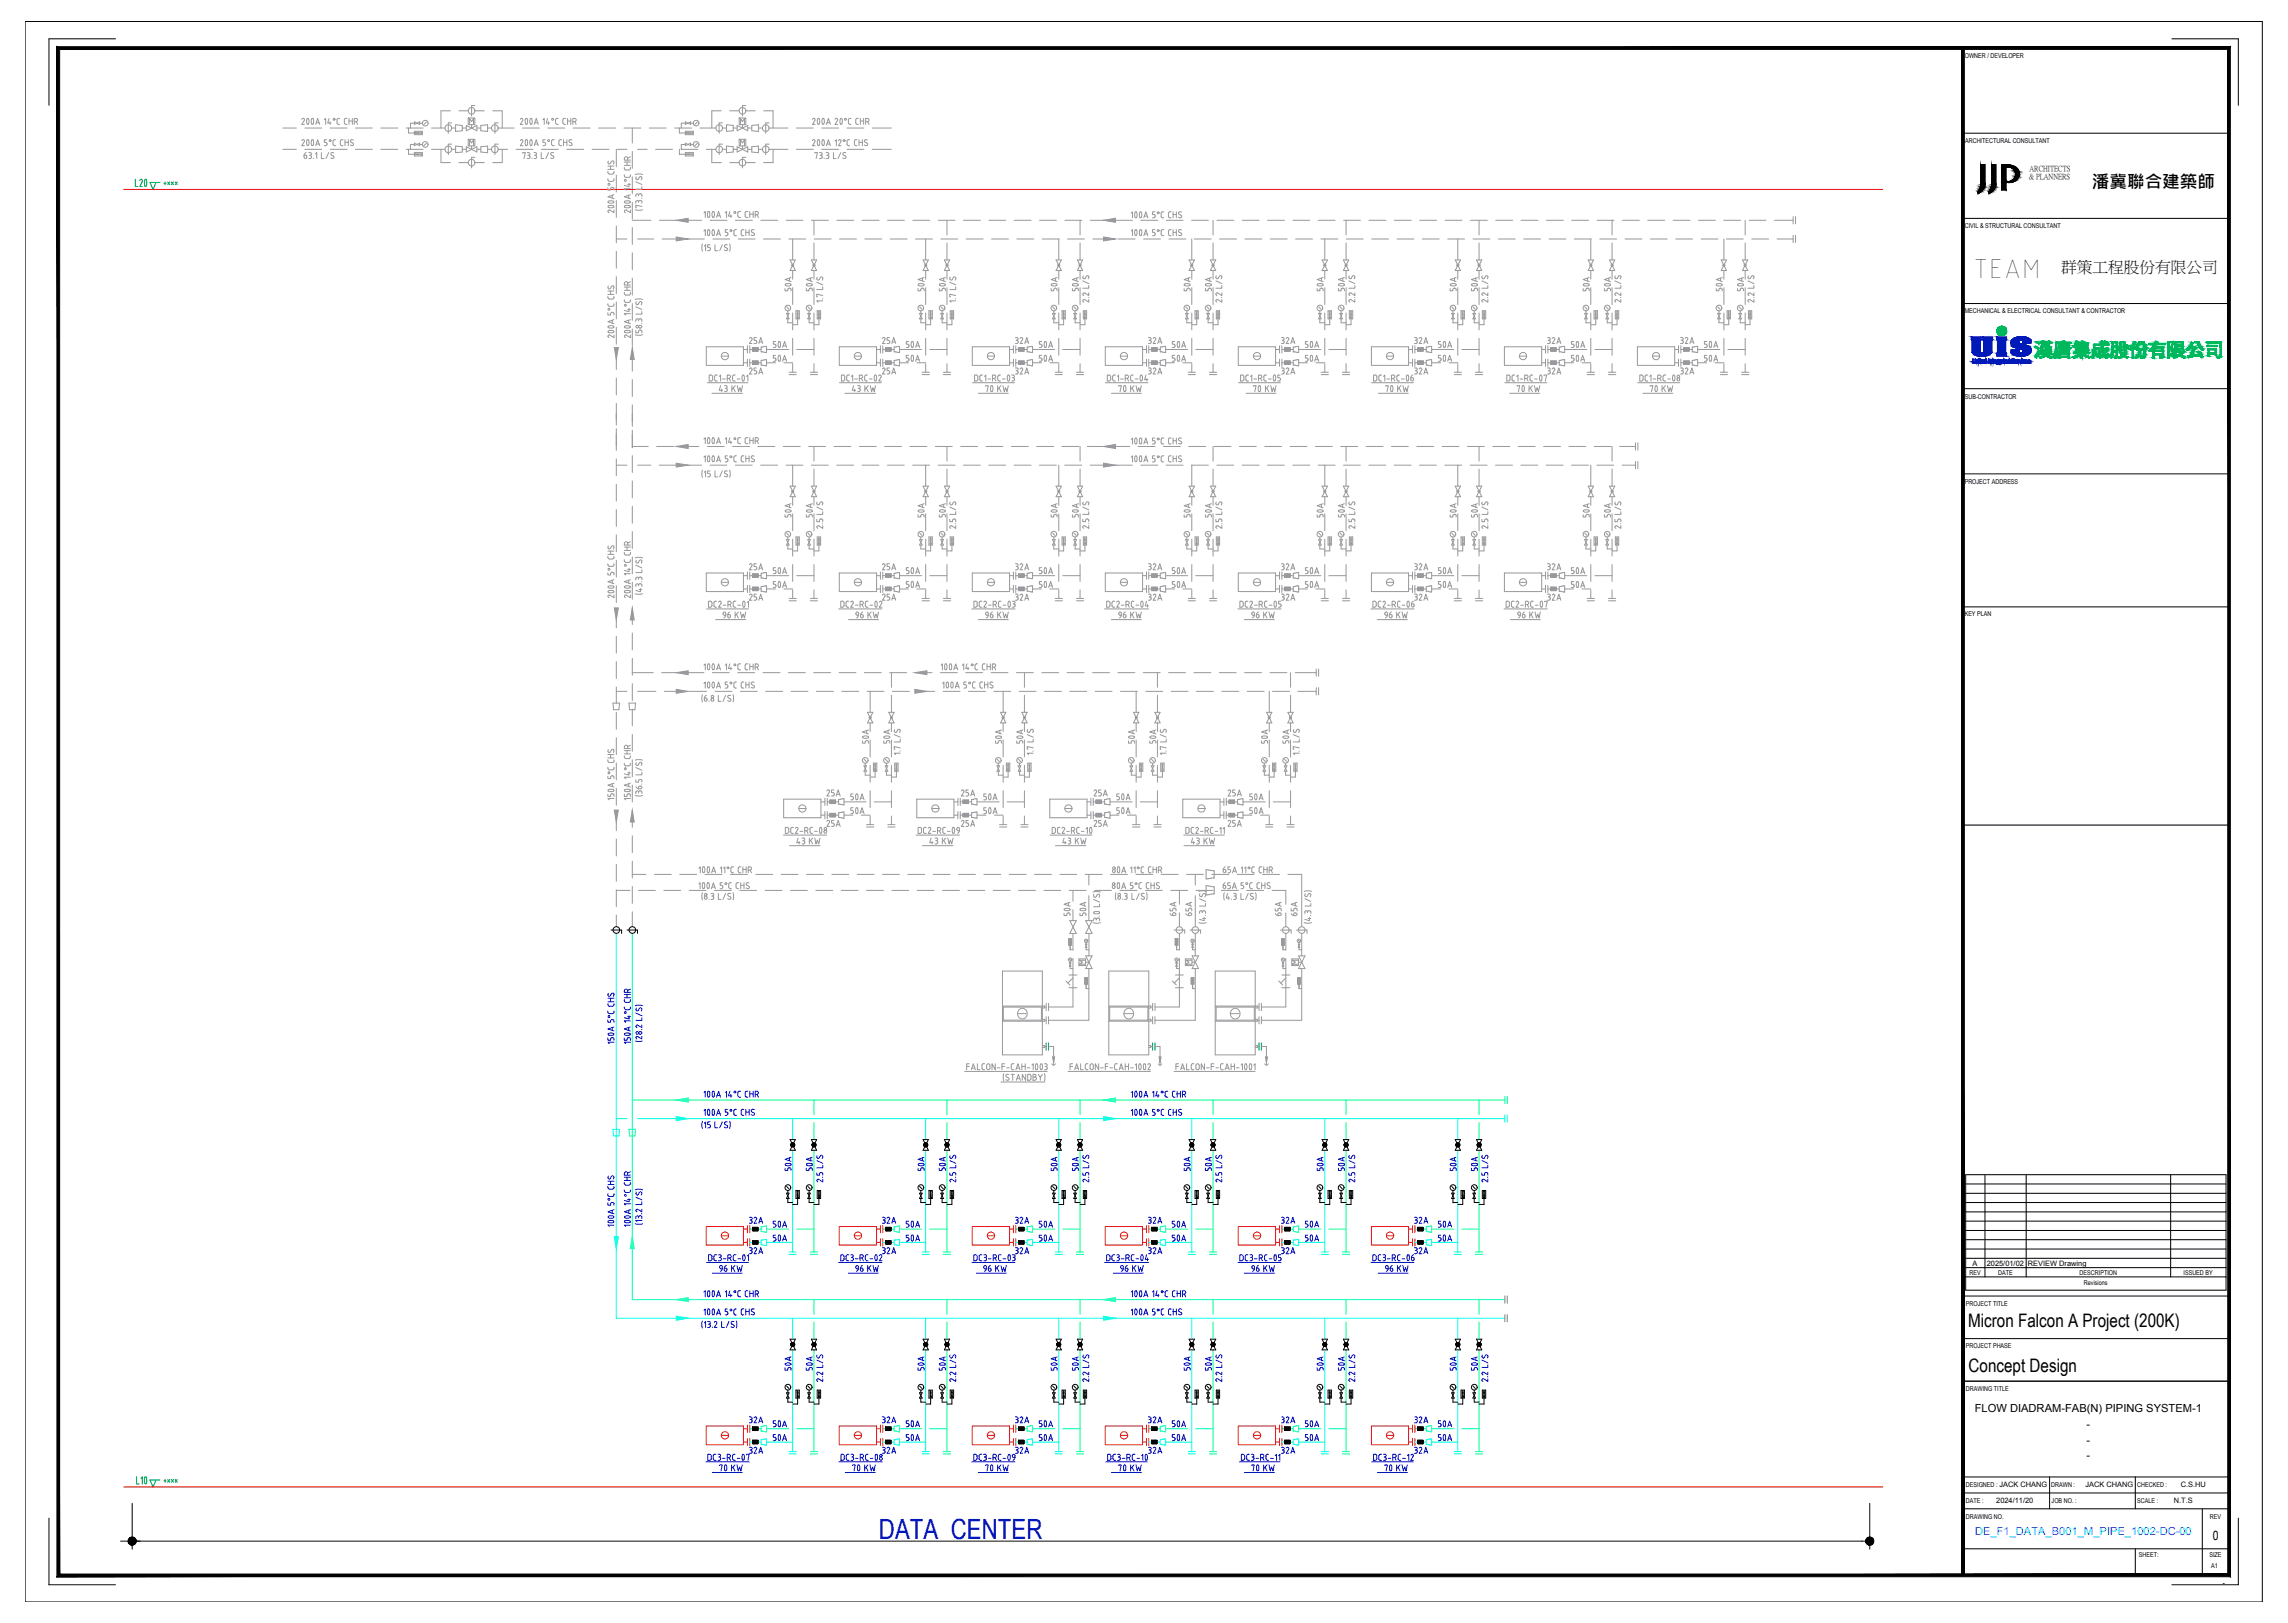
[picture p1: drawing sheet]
<svg xmlns="http://www.w3.org/2000/svg" width="860mm" height="610mm" viewBox="0 0 860 610" stroke-linecap="round" stroke-linejoin="round" font-family="sans-serif">
<defs><g id="words">
<text font-size="10.7" x="741.6" y="104.5">TEAM</text>
<text font-size="10.5" fill="#00f" x="330.4" y="578.5">DATA CENTER</text>
<g font-size="7.9" fill="#989898">
<text x="299.2" y="111.8" transform="rotate(-90 299.2 111.8)">50A</text>
<text x="307.3" y="111.8" transform="rotate(-90 307.3 111.8)">50A</text>
<text x="349.2" y="111.8" transform="rotate(-90 349.2 111.8)">50A</text>
<text x="357.4" y="111.8" transform="rotate(-90 357.4 111.8)">50A</text>
<text x="399.3" y="111.8" transform="rotate(-90 399.3 111.8)">50A</text>
<text x="407.1" y="111.8" transform="rotate(-90 407.1 111.8)">50A</text>
<text x="457.2" y="111.8" transform="rotate(-90 457.2 111.8)">50A</text>
<text x="499.2" y="111.8" transform="rotate(-90 499.2 111.8)">50A</text>
<text x="507.3" y="111.8" transform="rotate(-90 507.3 111.8)">50A</text>
<text x="549.3" y="111.8" transform="rotate(-90 549.3 111.8)">50A</text>
<text x="557.4" y="111.8" transform="rotate(-90 557.4 111.8)">50A</text>
<text x="599.4" y="111.8" transform="rotate(-90 599.4 111.8)">50A</text>
<text x="607.1" y="111.8" transform="rotate(-90 607.1 111.8)">50A</text>
<text x="657.2" y="111.8" transform="rotate(-90 657.2 111.8)">50A</text>
<text x="287.9" y="137.9">50A</text>
<text x="338" y="137.9">50A</text>
<text x="388.1" y="137.9">50A</text>
<text x="438.1" y="137.9">50A</text>
<text x="487.9" y="137.9">50A</text>
<text x="538" y="137.9">50A</text>
<text x="588.1" y="137.9">50A</text>
<text x="638.2" y="137.9">50A</text>
<text x="299.2" y="196.8" transform="rotate(-90 299.2 196.8)">50A</text>
<text x="307.3" y="196.8" transform="rotate(-90 307.3 196.8)">50A</text>
<text x="349.2" y="196.8" transform="rotate(-90 349.2 196.8)">50A</text>
<text x="357.4" y="196.8" transform="rotate(-90 357.4 196.8)">50A</text>
<text x="399.3" y="196.8" transform="rotate(-90 399.3 196.8)">50A</text>
<text x="407.1" y="196.8" transform="rotate(-90 407.1 196.8)">50A</text>
<text x="457.2" y="196.8" transform="rotate(-90 457.2 196.8)">50A</text>
<text x="499.2" y="196.8" transform="rotate(-90 499.2 196.8)">50A</text>
<text x="507.3" y="196.8" transform="rotate(-90 507.3 196.8)">50A</text>
<text x="549.3" y="196.8" transform="rotate(-90 549.3 196.8)">50A</text>
<text x="557.4" y="196.8" transform="rotate(-90 557.4 196.8)">50A</text>
<text x="599.4" y="196.8" transform="rotate(-90 599.4 196.8)">50A</text>
<text x="607.1" y="196.8" transform="rotate(-90 607.1 196.8)">50A</text>
<text x="287.9" y="217.7">50A</text>
<text x="338" y="217.7">50A</text>
<text x="388.1" y="217.7">50A</text>
<text x="438.1" y="217.7">50A</text>
<text x="487.9" y="217.7">50A</text>
<text x="538" y="217.7">50A</text>
<text x="588.1" y="217.7">50A</text>
<text x="287.9" y="223">50A</text>
<text x="338" y="223">50A</text>
<text x="388.1" y="223">50A</text>
<text x="438.1" y="223">50A</text>
<text x="487.9" y="223">50A</text>
<text x="538" y="223">50A</text>
<text x="588.1" y="223">50A</text>
<text x="328.4" y="281.9" transform="rotate(-90 328.4 281.9)">50A</text>
<text x="378.5" y="281.9" transform="rotate(-90 378.5 281.9)">50A</text>
<text x="386.3" y="281.9" transform="rotate(-90 386.3 281.9)">50A</text>
<text x="428.3" y="281.9" transform="rotate(-90 428.3 281.9)">50A</text>
<text x="436.4" y="281.9" transform="rotate(-90 436.4 281.9)">50A</text>
<text x="478.4" y="281.9" transform="rotate(-90 478.4 281.9)">50A</text>
<text x="486.5" y="281.9" transform="rotate(-90 486.5 281.9)">50A</text>
<text x="317.1" y="302.7">50A</text>
<text x="367.2" y="302.7">50A</text>
<text x="417" y="302.7">50A</text>
<text x="467.1" y="302.7">50A</text>
<text x="317.1" y="308">50A</text>
<text x="367.2" y="308">50A</text>
<text x="417" y="308">50A</text>
<text x="467.1" y="308">50A</text>
<text x="404.3" y="346.8" transform="rotate(-90 404.3 346.8)">50A</text>
</g>
<g font-size="7.9">
<text x="299.2" y="442.7" transform="rotate(-90 299.2 442.7)">50A</text>
<text x="349.2" y="442.7" transform="rotate(-90 349.2 442.7)">50A</text>
<text x="399.3" y="442.7" transform="rotate(-90 399.3 442.7)">50A</text>
<text x="499.2" y="442.7" transform="rotate(-90 499.2 442.7)">50A</text>
<text x="549.3" y="442.7" transform="rotate(-90 549.3 442.7)">50A</text>
<text x="299.2" y="517.5" transform="rotate(-90 299.2 517.5)">50A</text>
<text x="349.2" y="517.5" transform="rotate(-90 349.2 517.5)">50A</text>
<text x="399.3" y="517.5" transform="rotate(-90 399.3 517.5)">50A</text>
<text x="499.2" y="517.5" transform="rotate(-90 499.2 517.5)">50A</text>
<text x="549.3" y="517.5" transform="rotate(-90 549.3 517.5)">50A</text>
</g>
<g font-size="7.9" fill="#00f">
<text x="307.3" y="442.7" transform="rotate(-90 307.3 442.7)">50A</text>
<text x="357.4" y="442.7" transform="rotate(-90 357.4 442.7)">50A</text>
<text x="407.1" y="442.7" transform="rotate(-90 407.1 442.7)">50A</text>
<text x="457.2" y="442.7" transform="rotate(-90 457.2 442.7)">50A</text>
<text x="507.3" y="442.7" transform="rotate(-90 507.3 442.7)">50A</text>
<text x="557.4" y="442.7" transform="rotate(-90 557.4 442.7)">50A</text>
<text x="307.3" y="517.5" transform="rotate(-90 307.3 517.5)">50A</text>
<text x="357.4" y="517.5" transform="rotate(-90 357.4 517.5)">50A</text>
<text x="407.1" y="517.5" transform="rotate(-90 407.1 517.5)">50A</text>
<text x="457.2" y="517.5" transform="rotate(-90 457.2 517.5)">50A</text>
<text x="507.3" y="517.5" transform="rotate(-90 507.3 517.5)">50A</text>
<text x="557.4" y="517.5" transform="rotate(-90 557.4 517.5)">50A</text>
</g>
<g font-size="7.9" fill="#0ff">
<text x="287.9" y="468.5">50A</text>
<text x="338" y="468.5">50A</text>
<text x="388.1" y="468.5">50A</text>
<text x="438.1" y="468.5">50A</text>
<text x="487.9" y="468.5">50A</text>
<text x="538" y="468.5">50A</text>
<text x="287.9" y="538.3">50A</text>
<text x="338" y="538.3">50A</text>
<text x="388.1" y="538.3">50A</text>
<text x="438.1" y="538.3">50A</text>
<text x="487.9" y="538.3">50A</text>
<text x="538" y="538.3">50A</text>
<text x="287.9" y="543.6">50A</text>
<text x="338" y="543.6">50A</text>
<text x="388.1" y="543.6">50A</text>
<text x="438.1" y="543.6">50A</text>
<text x="487.9" y="543.6">50A</text>
<text x="538" y="543.6">50A</text>
</g>
<g font-size="7.5" fill="#009525">
<text x="49.4" y="72">L20</text>
<text x="49.4" y="559.5">L10</text>
</g>
<g font-size="7.5" fill="#989898">
<text x="449.1" y="111.8" transform="rotate(-90 449.1 111.8)">50A</text>
<text x="649.1" y="111.8" transform="rotate(-90 649.1 111.8)">50A</text>
<text x="287.9" y="132.6">50A</text>
<text x="338" y="132.6">50A</text>
<text x="388.1" y="132.6">50A</text>
<text x="438.1" y="132.6">50A</text>
<text x="487.9" y="132.6">50A</text>
<text x="538" y="132.6">50A</text>
<text x="588.1" y="132.6">50A</text>
<text x="638.2" y="132.6">50A</text>
<text x="449.1" y="196.8" transform="rotate(-90 449.1 196.8)">50A</text>
<text x="336.2" y="281.9" transform="rotate(-90 336.2 281.9)">50A</text>
<text x="409.9" y="346.8" transform="rotate(-90 409.9 346.8)">50A</text>
</g>
<g font-size="7.5">
<text x="449.1" y="442.7" transform="rotate(-90 449.1 442.7)">50A</text>
<text x="449.1" y="517.5" transform="rotate(-90 449.1 517.5)">50A</text>
</g>
<g font-size="7.5" fill="#0ff">
<text x="287.9" y="463.2">50A</text>
<text x="338" y="463.2">50A</text>
<text x="388.1" y="463.2">50A</text>
<text x="438.1" y="463.2">50A</text>
<text x="487.9" y="463.2">50A</text>
<text x="538" y="463.2">50A</text>
</g>
<g font-size="7">
<text x="739.8" y="498.6">Micron Falcon A Project (200K)</text>
<text x="740" y="515.6">Concept Design</text>
</g>
<text font-size="6.6" x="786.4" y="70.6">潘冀聯合建築師</text>
<text font-size="5.9" x="774.8" y="102.4">群策工程股份有限公司</text>
<g font-size="5.7" fill="#989898">
<text x="280.5" y="141.8">25A</text>
<text x="330.6" y="141.8">25A</text>
<text x="380.6" y="141.8">32A</text>
<text x="430.4" y="141.8">32A</text>
<text x="480.5" y="141.8">32A</text>
<text x="530.6" y="141.8">32A</text>
<text x="580.7" y="141.8">32A</text>
<text x="630.4" y="141.8">32A</text>
<text x="280.5" y="215.5">25A</text>
<text x="330.6" y="215.5">25A</text>
<text x="380.6" y="215.5">32A</text>
<text x="430.4" y="215.5">32A</text>
<text x="480.5" y="215.5">32A</text>
<text x="530.6" y="215.5">32A</text>
<text x="580.7" y="215.5">32A</text>
<text x="280.5" y="226.8">25A</text>
<text x="330.6" y="226.8">25A</text>
<text x="380.6" y="226.8">32A</text>
<text x="430.4" y="226.8">32A</text>
<text x="480.5" y="226.8">32A</text>
<text x="530.6" y="226.8">32A</text>
<text x="580.7" y="226.8">32A</text>
<text x="309.7" y="311.9">25A</text>
<text x="360.2" y="311.9">25A</text>
<text x="409.9" y="311.9">25A</text>
<text x="460.4" y="311.9">25A</text>
<text x="443.1" y="345.4" transform="rotate(-90 443.1 345.4)">65A</text>
<text x="482.6" y="345.4" transform="rotate(-90 482.6 345.4)">65A</text>
<text x="488.6" y="345.4" transform="rotate(-90 488.6 345.4)">65A</text>
</g>
<g font-size="5.7" fill="#00f">
<text x="280.5" y="461.1">32A</text>
<text x="330.6" y="461.1">32A</text>
<text x="380.6" y="461.1">32A</text>
<text x="430.4" y="461.1">32A</text>
<text x="480.5" y="461.1">32A</text>
<text x="530.6" y="461.1">32A</text>
<text x="280.5" y="547.5">32A</text>
<text x="330.6" y="547.5">32A</text>
<text x="380.6" y="547.5">32A</text>
<text x="430.4" y="547.5">32A</text>
<text x="480.5" y="547.5">32A</text>
<text x="530.6" y="547.5">32A</text>
</g>
<g font-size="5.3" fill="#989898">
<text x="280.5" y="130.2">25A</text>
<text x="330.6" y="130.2">25A</text>
<text x="380.6" y="130.2">32A</text>
<text x="430.4" y="130.2">32A</text>
<text x="480.5" y="130.2">32A</text>
<text x="530.6" y="130.2">32A</text>
<text x="580.7" y="130.2">32A</text>
<text x="630.4" y="130.2">32A</text>
<text x="309.7" y="300.2">25A</text>
<text x="360.2" y="300.2">25A</text>
<text x="409.9" y="300.2">25A</text>
<text x="460.4" y="300.2">25A</text>
<text x="448.7" y="345.4" transform="rotate(-90 448.7 345.4)">65A</text>
</g>
<g font-size="5.3" fill="#00f">
<text x="280.5" y="472.4">32A</text>
<text x="330.6" y="472.4">32A</text>
<text x="380.6" y="472.4">32A</text>
<text x="430.4" y="472.4">32A</text>
<text x="480.5" y="472.4">32A</text>
<text x="530.6" y="472.4">32A</text>
<text x="280.5" y="535.9">32A</text>
<text x="330.6" y="535.9">32A</text>
<text x="380.6" y="535.9">32A</text>
<text x="430.4" y="535.9">32A</text>
<text x="480.5" y="535.9">32A</text>
<text x="530.6" y="535.9">32A</text>
</g>
<g font-size="4.9" fill="#989898">
<text x="404.6" y="363.7">M</text>
<text x="444.5" y="363.7">M</text>
<text x="484.4" y="363.7">M</text>
</g>
<text font-size="4.9" x="831.9" y="578.8">0</text>
<g font-size="4.2">
<text x="742.3" y="530.5">FLOW DIADRAM-FAB(N) PIPING SYSTEM-1</text>
<text x="784.3" y="536.5">-</text>
<text x="784.3" y="542.5">-</text>
<text x="784.3" y="548.5">-</text>
</g>
<text font-size="4.2" fill="#007fff" x="742.4" y="576.8">DE_F1_DATA_B001_M_PIPE_1002-DC-00</text>
<g font-size="4" fill="#009525">
<text x="60.3" y="70.6">+***</text>
<text x="60.3" y="558.4">+***</text>
</g>
<text font-size="3.5" x="835.6" y="596">-</text>
<g font-size="2.9">
<text x="762.9" y="64.4">ARCHITECTS</text>
<text x="762.7" y="67.3">&amp; PLANNERS</text>
</g>
<g font-size="2.8">
<text x="741.4" y="475.8">A</text>
<text x="746.8" y="475.8">2025/01/02</text>
<text x="762.3" y="475.6">REVIEW Drawing</text>
<text x="784" y="558.9">JACK CHANG</text>
<text x="819.8" y="558.9">C.S.HU</text>
<text x="750.4" y="564.7">2024/11/20</text>
<text x="817.1" y="564.8">N.T.S</text>
</g>
<g font-size="2.5">
<text x="738.6" y="21.9">OWNER / DEVELOPER</text>
<text x="738.7" y="53.6">ARCHITECTURAL CONSULTANT</text>
<text x="738.6" y="85.6">CIVIL &amp; STRUCTURAL CONSULTANT</text>
<text x="738.5" y="117.8">MECHANICAL &amp; ELECTRICAL CONSULTANT &amp; CONTRACTOR</text>
<text x="738.6" y="150">SUB-CONTRACTOR</text>
<text x="738.5" y="182">PROJECT ADDRESS</text>
<text x="738.5" y="231.6">KEY PLAN</text>
<text x="740.4" y="479.1">REV</text>
<text x="751.1" y="479.1">DATE</text>
<text x="781.8" y="479.1">DESCRIPTION</text>
<text x="820.8" y="479.1">ISSUED BY</text>
<text x="783.4" y="483">Revisions</text>
<text x="739" y="490.7">PROJECT TITLE</text>
<text x="739" y="506.7">PROJECT PHASE</text>
<text x="739" y="522.6">DRAWING TITLE</text>
<text x="739" y="559">DESIGNED : JACK CHANG</text>
<text x="771.1" y="559">DRAWN :</text>
<text x="803.4" y="559">CHECKED :</text>
<text x="739" y="564.9">DATE :</text>
<text x="771.2" y="564.9">JOB NO. :</text>
<text x="803.4" y="564.9">SCALE :</text>
<text x="739" y="570.7">DRAWING NO.</text>
<text x="830.7" y="570.7">REV</text>
<text x="804" y="585.2">SHEET:</text>
<text x="830.5" y="585.2">SIZE</text>
<text x="831.2" y="589.1">A1</text>
</g>
</g></defs>
<path d="M46.5 71.2h661.3M46.5 558.8h661.3" fill="none" stroke="#f00" stroke-width=".38"/>
<g fill="none" stroke="#000" stroke-width=".38">
<path d="M9.4 8.1h841v594h-841zM21.9 18.1h816v574h-816zM43.4 14.6h-25v25M737.4 18.1v574M816.4 14.6h25v25M737.4 50.1h100.5M746.2 69.5l-1.2 2.1-1.5 1.2 .1-.8 1-2.3-.1-7.8h1.7v7.6M750.3 69.5l-1.2 2.1-1.5 1.2 .1-.8 1-2.3v-7.8h1.6v7.6M754.1 62.9a2.73 2.73 0 0 1 3.6 2.6 2.73 2.73 0 0 1-3.6 2.6v-5.2M754.1 68.4a3.5 3.5 0 0 0 3.9-.7 3.5 3.5 0 0 0 .7-3.8 4.8 4.8 0 0 0-4.6-1.9h-1.7v9.4h1.7v-3M737.4 82.1h100.5M737.4 114.1h100.5"/>
<path d="M737.4 146.1h100.5M737.4 178.1h100.5M737.4 228.1h100.5M737.4 310.1h100.5M229.7 349.5h4v1.3M235.7 349.5h3.9v1.3M297 432.3l2-4h-2l2 4M305 432.3l2-4h-2l2 4M347 432.3l2-4h-2l2 4M355 432.3l2-4h-2l2 4M397 432.3l2-4h-2l2 4M405 432.3l2-4h-2l2 4"/>
<path d="M447 432.3l2-4h-2l2 4M455 432.3l2-4h-2l2 4M497 432.3l2-4h-2l2 4M505 432.3l2-4h-2l2 4M547 432.3l2-4h-2l2 4M555 432.3l2-4h-2l2 4M295.6 448.4h1l-1 2h1zM295.7 445.9l.9 .9M296.1 447.4v1M296.1 450.4v1.5h1.9M299.2 447.4h1.3v3h-1.3zM299.6 447.8h.5"/>
<path d="M299.6 448.8h.5M299.6 449.3h.5M299.6 448.3h.5M299.8 447.7v2M299.8 450.4v2.3h-1.8M303.6 448.4h1l-1 2h1zM303.7 445.9l.9 .9M304.2 450.4v1.5h1.8M304.2 447.4v1M307.2 447.4h1.3v3h-1.3zM307.6 447.8h.5M307.6 448.8h.5"/>
<path d="M307.6 449.3h.5M307.6 448.3h.5M307.8 450.4v2.3h-1.8M307.8 447.7v2M345.6 448.4h1.1l-1.1 2h1.1zM345.7 445.9l.9 .9M346.1 450.4v1.5h1.9M346.1 447.4v1M349.2 447.4h1.3v3h-1.3zM349.6 447.8h.5M349.6 448.8h.5M349.6 449.3h.5"/>
<path d="M349.6 448.3h.5M349.8 450.4v2.3h-1.8M349.8 447.7v2M353.6 448.4h1.1l-1.1 2h1.1zM353.7 445.9l.9 .9M354.1 450.4v1.5h1.9M354.1 447.4v1M357.2 447.4h1.3v3h-1.3zM357.6 447.8h.5M357.6 448.8h.5M357.6 449.3h.5M357.6 448.3h.5"/>
<path d="M357.8 450.4v2.3h-1.8M357.8 447.7v2M395.6 448.4h1l-1 2h1zM395.7 445.9l.9 .9M396.1 450.4v1.5h1.9M396.1 447.4v1M399.2 447.4h1.3v3h-1.3zM399.6 447.8h.5M399.6 448.8h.5M399.6 449.3h.5M399.6 448.3h.5M399.8 450.4v2.3h-1.8"/>
<path d="M399.8 447.7v2M403.6 448.4h1.1l-1.1 2h1.1zM403.7 445.9l.9 .9M404.1 450.4v1.5h1.9M404.1 447.4v1M407.2 447.4h1.3v3h-1.3zM407.6 447.8h.5M407.6 448.8h.5M407.6 449.3h.5M407.6 448.3h.5M407.8 450.4v2.3h-1.8M407.8 447.7v2"/>
<path d="M445.6 448.4h1l-1 2h1zM445.7 445.9l.9 .9M446.1 450.4v1.5h1.9M446.1 447.4v1M449.2 447.4h1.3v3h-1.3zM449.6 447.8h.5M449.6 448.8h.5M449.6 449.3h.5M449.6 448.3h.5M449.9 450.4v2.3h-1.9M449.9 447.7v2M453.6 448.4h1l-1 2h1z"/>
<path d="M453.7 445.9l.9 .9M454.1 450.4v1.5h1.9M454.1 447.4v1M457.2 447.4h1.3v3h-1.3zM457.6 447.8h.5M457.6 448.8h.5M457.6 449.3h.5M457.6 448.3h.5M457.9 450.4v2.3h-1.9M457.9 447.7v2M495.7 448.4h.9l-.9 2h.9zM495.7 445.9l.9 .9"/>
<path d="M496.1 450.4v1.5h1.9M496.1 447.4v1M499.2 447.4h1.3v3h-1.3zM499.6 447.8h.5M499.6 448.8h.5M499.6 449.3h.5M499.6 448.3h.5M499.9 450.4v2.3h-1.9M499.9 447.7v2M503.7 448.4h.9l-.9 2h.9zM503.7 445.9l.9 .9M504.1 450.4v1.5h1.9"/>
<path d="M504.1 447.4v1M507.2 447.4h1.3v3h-1.3zM507.6 447.8h.5M507.6 448.8h.5M507.6 449.3h.5M507.6 448.3h.5M507.9 450.4v2.3h-1.9M507.9 447.7v2M545.7 448.4h.9l-.9 2h.9zM545.7 445.9l.9 .9M546.2 450.4v1.5h1.8M546.2 447.4v1"/>
<path d="M549.2 447.4h1.3v3h-1.3zM549.6 447.8h.5M549.6 448.8h.5M549.6 449.3h.5M549.6 448.3h.5M549.9 450.4v2.3h-1.9M549.9 447.7v2M553.7 448.4h.9l-.9 2h.9zM553.7 445.9l.9 .9M554.2 450.4v1.5h1.8M554.2 447.4v1M557.2 447.4h1.3v3h-1.3z"/>
<path d="M557.6 447.8h.5M557.6 448.8h.5M557.6 449.3h.5M557.6 448.3h.5M557.9 450.4v2.3h-1.9M557.9 447.7v2M738.9 448.5h97.9M738.9 451.9h97.9M738.9 441.5h97.9v43.4h-97.9zM738.9 445h97.9M738.9 455.5h97.9M738.9 458.9h97.9"/>
<path d="M746.2 441.5v38.4M761.6 441.5v38.4M816 441.5v38.4M738.9 462.4h97.9M738.9 465.9h97.9M738.9 469.4h97.9M738.9 472.9h97.9M738.9 476.4h97.9M738.9 479.9h97.9M737.4 487.1h100.5M297 507.3l2-4h-2l2 4M305 507.3l2-4h-2l2 4"/>
<path d="M347 507.3l2-4h-2l2 4M355 507.3l2-4h-2l2 4M397 507.3l2-4h-2l2 4M405 507.3l2-4h-2l2 4M447 507.3l2-4h-2l2 4M455 507.3l2-4h-2l2 4M497 507.3l2-4h-2l2 4M505 507.3l2-4h-2l2 4M547 507.3l2-4h-2l2 4M555 507.3l2-4h-2l2 4M737.4 519.1h100.5M737.4 503.1h100.5"/>
<path d="M295.6 523.4h1l-1 2h1zM295.7 520.9l.9 .9M296.1 522.4v1M296.1 525.4v1.6h1.9M299.2 522.4h1.3v3h-1.3zM299.6 522.8h.5M299.6 523.8h.5M299.6 524.3h.5M299.6 523.3h.5M299.8 522.7v2M299.8 525.4v2.3h-1.8M303.6 523.4h1l-1 2h1z"/>
<path d="M303.7 520.9l.9 .9M304.2 522.4v1M304.2 525.4v1.6h1.8M307.2 522.4h1.3v3h-1.3zM307.6 522.8h.5M307.6 523.8h.5M307.6 524.3h.5M307.6 523.3h.5M307.8 522.7v2M307.8 525.4v2.3h-1.8M345.6 523.4h1.1l-1.1 2h1.1zM345.7 520.9l.9 .9"/>
<path d="M346.1 522.4v1M346.1 525.4v1.6h1.9M349.2 522.4h1.3v3h-1.3zM349.6 522.8h.5M349.6 523.8h.5M349.6 524.3h.5M349.6 523.3h.5M349.8 522.7v2M349.8 525.4v2.3h-1.8M353.6 523.4h1.1l-1.1 2h1.1zM353.7 520.9l.9 .9M354.1 522.4v1"/>
<path d="M354.1 525.4v1.6h1.9M357.2 522.4h1.3v3h-1.3zM357.6 522.8h.5M357.6 523.8h.5M357.6 524.3h.5M357.6 523.3h.5M357.8 522.7v2M357.8 525.4v2.3h-1.8M395.6 523.4h1l-1 2h1zM395.7 520.9l.9 .9M396.1 522.4v1M396.1 525.4v1.6h1.9"/>
<path d="M399.2 522.4h1.3v3h-1.3zM399.6 522.8h.5M399.6 523.8h.5M399.6 524.3h.5M399.6 523.3h.5M399.8 522.7v2M399.8 525.4v2.3h-1.8M403.6 523.4h1.1l-1.1 2h1.1zM403.7 520.9l.9 .9M404.1 522.4v1M404.1 525.4v1.6h1.9M407.2 522.4h1.3v3h-1.3z"/>
<path d="M407.6 522.8h.5M407.6 523.8h.5M407.6 524.3h.5M407.6 523.3h.5M407.8 522.7v2M407.8 525.4v2.3h-1.8M445.6 523.4h1l-1 2h1zM445.7 520.9l.9 .9M446.1 522.4v1M446.1 525.4v1.6h1.9M449.2 522.4h1.3v3h-1.3zM449.6 522.8h.5"/>
<path d="M449.6 523.8h.5M449.6 524.3h.5M449.6 523.3h.5M449.9 522.7v2M449.9 525.4v2.3h-1.9M453.6 523.4h1l-1 2h1zM453.7 520.9l.9 .9M454.1 522.4v1M454.1 525.4v1.6h1.9M457.2 522.4h1.3v3h-1.3zM457.6 522.8h.5M457.6 523.8h.5"/>
<path d="M457.6 524.3h.5M457.6 523.3h.5M457.9 522.7v2M457.9 525.4v2.3h-1.9M495.7 523.4h.9l-.9 2h.9zM495.7 520.9l.9 .9M496.1 522.4v1M496.1 525.4v1.6h1.9M499.2 522.4h1.3v3h-1.3zM499.6 522.8h.5M499.6 523.8h.5M499.6 524.3h.5"/>
<path d="M499.6 523.3h.5M499.9 522.7v2M499.9 525.4v2.3h-1.9M503.7 523.4h.9l-.9 2h.9zM503.7 520.9l.9 .9M504.1 522.4v1M504.1 525.4v1.6h1.9M507.2 522.4h1.3v3h-1.3zM507.6 522.8h.5M507.6 523.8h.5M507.6 524.3h.5M507.6 523.3h.5"/>
<path d="M507.9 522.7v2M507.9 525.4v2.3h-1.9M545.7 523.4h.9l-.9 2h.9zM545.7 520.9l.9 .9M546.2 522.4v1M546.2 525.4v1.6h1.8M549.2 522.4h1.3v3h-1.3zM549.6 522.8h.5M549.6 523.8h.5M549.6 524.3h.5M549.6 523.3h.5M549.9 522.7v2"/>
<path d="M549.9 525.4v2.3h-1.9M553.7 523.4h.9l-.9 2h.9zM553.7 520.9l.9 .9M554.2 522.4v1M554.2 525.4v1.6h1.8M557.2 522.4h1.3v3h-1.3zM557.6 522.8h.5M557.6 523.8h.5M557.6 524.3h.5M557.6 523.3h.5M557.9 522.7v2M557.9 525.4v2.3h-1.9"/>
<path d="M737.4 555.1h100.5M770.5 555.1v11.9M802.7 555.1v11.9M18.4 570.6v25h25M45.3 579.2h656M49.7 565v17.2M702.8 565v17.2M737.4 561.1h100.5M737.4 567h100.5M827.9 567v25.1M841.4 570.6v25h-25M737.4 582.1h100.5"/>
<path d="M802.7 582.1v10"/>
<circle cx="231.7" cy="349.5" r="1.25"/>
<circle cx="237.7" cy="349.5" r="1.25"/>
<circle cx="296.2" cy="446.3" r="1.08"/>
<circle cx="299.9" cy="449.9" r=".23"/>
<circle cx="304.2" cy="446.3" r="1.08"/>
<circle cx="307.9" cy="449.9" r=".23"/>
<circle cx="346.2" cy="446.3" r="1.08"/>
<circle cx="349.8" cy="449.9" r=".23"/>
<circle cx="354.2" cy="446.3" r="1.08"/>
<circle cx="357.9" cy="449.9" r=".23"/>
<circle cx="396.2" cy="446.3" r="1.08"/>
<circle cx="399.8" cy="449.9" r=".23"/>
<circle cx="404.2" cy="446.3" r="1.08"/>
<circle cx="407.8" cy="449.9" r=".23"/>
<circle cx="446.2" cy="446.3" r="1.08"/>
<circle cx="449.9" cy="449.9" r=".23"/>
<circle cx="454.2" cy="446.3" r="1.08"/>
<circle cx="457.9" cy="449.9" r=".23"/>
<circle cx="496.2" cy="446.3" r="1.08"/>
<circle cx="499.9" cy="449.9" r=".23"/>
<circle cx="504.2" cy="446.3" r="1.08"/>
<circle cx="507.9" cy="449.9" r=".23"/>
<circle cx="546.2" cy="446.3" r="1.08"/>
<circle cx="549.9" cy="449.9" r=".23"/>
<circle cx="554.2" cy="446.3" r="1.08"/>
<circle cx="557.9" cy="449.9" r=".23"/>
<circle cx="296.2" cy="521.3" r="1.08"/>
<circle cx="299.9" cy="524.9" r=".23"/>
<circle cx="304.2" cy="521.3" r="1.08"/>
<circle cx="307.9" cy="524.9" r=".23"/>
<circle cx="346.2" cy="521.3" r="1.08"/>
<circle cx="349.8" cy="524.9" r=".23"/>
<circle cx="354.2" cy="521.3" r="1.08"/>
<circle cx="357.9" cy="524.9" r=".23"/>
<circle cx="396.2" cy="521.3" r="1.08"/>
<circle cx="399.8" cy="524.9" r=".23"/>
<circle cx="404.2" cy="521.3" r="1.08"/>
<circle cx="407.8" cy="524.9" r=".23"/>
<circle cx="446.2" cy="521.3" r="1.08"/>
<circle cx="449.9" cy="524.9" r=".23"/>
<circle cx="454.2" cy="521.3" r="1.08"/>
<circle cx="457.9" cy="524.9" r=".23"/>
<circle cx="496.2" cy="521.3" r="1.08"/>
<circle cx="499.9" cy="524.9" r=".23"/>
<circle cx="504.2" cy="521.3" r="1.08"/>
<circle cx="507.9" cy="524.9" r=".23"/>
<circle cx="546.2" cy="521.3" r="1.08"/>
<circle cx="549.9" cy="524.9" r=".23"/>
<circle cx="554.2" cy="521.3" r="1.08"/>
<circle cx="557.9" cy="524.9" r=".23"/>
</g>
<g fill="#000" stroke="#000" stroke-width=".38">
<path d="M743.5 72h1.1l-.4 .4zM747.6 72h1.1l-.3 .4zM754.3 68.5h2zM298 430.3h.7v.3zM306 430.3h.7v.3zM348 430.3h.7v.3zM356 430.3h.7v.3zM398 430.3h.7v.3zM406 430.3h.7v.3zM448 430.3h.8l-.1 .3zM456 430.3h.8l-.1 .3zM498 430.3h.8l-.1 .3z"/>
<path d="M506 430.3h.8l-.1 .3zM548 430.3h.8l-.1 .3zM556 430.3h.8l-.1 .3zM448 505.3h.8l-.1 .3z"/>
<path d="M21.4 17.6l1 1 816-1zM22.4 18.6l816-1-1 1zM838.4 17.6l-1 1 1 574zM837.4 18.6l1 574-1-1zM21.4 592.6h817l-1-1zM21.4 592.6l1-1h815zM21.4 17.6v575l1-1zM21.4 17.6l1 1v573z"/>
<path d="M737.4 18.1l1 574v-574zM737.4 18.1l1 574h-1z"/>
<path d="M743.5 72v.4h.7zM743.5 72.4h.7l-.7 .4z"/>
<path d="M743.7 71.8l.9 .2 .3-.2zM743.7 71.8l.9 .2h-1.1z"/>
<path d="M744 71.4l.9 .4 .3-.4zM744 71.4l.9 .4h-1.2z"/>
<path d="M744.1 71.1l1.1 .3 .2-.3zM744.1 71.1l1.1 .3h-1.2z"/>
<path d="M744.3 70.7l1.1 .4 .2-.4zM744.3 70.7l1.1 .4h-1.3z"/>
<path d="M744.4 70.3l1.2 .4 .3-.4zM744.4 70.3l1.2 .4h-1.3z"/>
<path d="M744.5 70l1.4 .3 .1-.3zM744.5 70l1.4 .3h-1.5z"/>
<path d="M744.5 61.9l1.7 7.3v-7.3zM744.5 61.9l1.7 7.3h-1.7z"/>
<path d="M744.5 69.2l1.7 .3v-.3zM744.5 69.2l1.7 .3h-1.7z"/>
<path d="M744.5 69.5l1.5 .5 .2-.5zM744.5 69.5l1.5 .5h-1.5z"/>
<path d="M747.6 72v.4h.8zM747.6 72.4h.8l-.8 .4z"/>
<path d="M747.8 71.8l.9 .2 .3-.2zM747.8 71.8l.9 .2h-1.1z"/>
<path d="M748.1 71.4l.9 .4 .3-.4zM748.1 71.4l.9 .4h-1.2z"/>
<path d="M748.2 71.1l1.1 .3 .3-.3zM748.2 71.1l1.1 .3h-1.2z"/>
<path d="M748.4 70.7l1.2 .4 .2-.4zM748.4 70.7l1.2 .4h-1.4z"/>
<path d="M748.5 70.3l1.3 .4 .2-.4zM748.5 70.3l1.3 .4h-1.4z"/>
<path d="M748.6 70l1.4 .3 .1-.3zM748.6 70l1.4 .3h-1.5z"/>
<path d="M748.7 61.9l1.6 7.3v-7.3zM748.7 61.9l1.6 7.3h-1.6z"/>
<path d="M748.7 69.2l1.6 .3v-.3zM748.7 69.2l1.6 .3h-1.6z"/>
<path d="M748.7 69.5l1.4 .5 .2-.5zM748.7 69.5l1.4 .5h-1.5z"/>
<path d="M752.4 62l2.9 .1zM752.4 62l2.9 .1z"/>
<path d="M752.4 62.9l1.7 5.2v-5.2zM752.4 62.9l1.7 5.2h-1.7z"/>
<path d="M752.4 68.1l2.2 .1zM752.4 68.1l2.2 .1z"/>
<path d="M752.4 68.4l1.7 .1zM752.4 68.4l1.7 .1z"/>
<path d="M752.4 68.5l1.7 2.9v-2.9zM752.4 68.5l1.7 2.9h-1.7z"/>
<path d="M754.3 68.5l1.3 .1zM754.8 68.6h.8z"/>
<path d="M752.4 62.8h2.2zM752.4 62.8h2.7z"/>
<path d="M752.4 62.8h2.2zM752.4 62.8l1.7 .1z"/>
<path d="M752.4 68.2h2.7zM752.4 68.2h2.7z"/>
<path d="M752.4 62.1h3.7zM752.4 62.1h3.7z"/>
<path d="M752.4 62.1l4.3 .2zM752.4 62.1l4.3 .2h-4.3z"/>
<path d="M754.1 68.4h2.3zM754.1 68.4l2.2 .1z"/>
<path d="M752.4 62.3l5 .3-.7-.3zM752.4 62.3l5 .3h-5z"/>
<path d="M752.4 68.3h4.5zM752.4 68.3l4 .1z"/>
<path d="M752.4 68.2h4.6zM752.4 68.2l4.5 .1z"/>
<path d="M755.3 68.2h1.7zM755.1 68.2h1.9z"/>
<path d="M755.6 68.1h1.5zM755.3 68.2h1.7z"/>
<path d="M752.4 62.6l5.2 .2zM752.4 62.6l5.2 .2z"/>
<path d="M756.1 68h1.3zM755.6 68.1h1.5z"/>
<path d="M756.2 67.9h1.4zM756.1 68h1.3z"/>
<path d="M755.1 62.8l2.6 .1zM755.1 62.8l2.6 .1z"/>
<path d="M755.6 62.9l2.4 .2zM755.6 62.9l2.4 .2zM756.1 63.1h1.9zM756.1 63.1h1.9z"/>
<path d="M756.5 67.7h1.3zM756.2 67.9h1.4z"/>
<path d="M756.1 63.1l2.1 .2-.2-.2zM756.1 63.1l2.1 .2h-1.7z"/>
<path d="M756.9 67.4l.9 .3 .3-.3zM756.5 67.7l.4-.3 .9 .3z"/>
<path d="M756.9 67.4h1.3zM756.9 67.4h1.2z"/>
<path d="M756.5 63.3l2 .3-.3-.3zM756.5 63.3l2 .3h-1.7z"/>
<path d="M756.8 63.6l1.7 .1zM756.8 63.6l1.7 .1z"/>
<path d="M757.2 67l1 .4 .3-.4zM757.2 67l1 .4h-1.3z"/>
<path d="M756.9 63.7l1.8 .2-.2-.2zM756.9 63.7l1.8 .2h-1.6z"/>
<path d="M757.3 66.8h1.3zM757.3 66.8l1.2 .2z"/>
<path d="M757.1 63.9l1.7 .1zM757.1 63.9l1.7 .1z"/>
<path d="M757.2 64l1.7 .2zM757.2 64l1.7 .2z"/>
<path d="M757.5 66.5l1.1 .3 .2-.3zM757.5 66.5l1.1 .3h-1.3z"/>
<path d="M757.3 64.2l1.6 .3v-.3zM757.3 64.2l1.6 .3h-1.4zM757.5 64.5h1.4zM757.5 64.5h1.4z"/>
<path d="M757.5 64.5l1.5 .4-.1-.4zM757.5 64.5l1.5 .4h-1.4z"/>
<path d="M757.6 66l1.3 .2zM757.6 66l1.3 .2h-1.4z"/>
<path d="M757.5 66.2l1.3 .3 .1-.3zM757.5 66.2l1.3 .3h-1.3z"/>
<path d="M757.6 64.9l1.4 .1zM757.6 64.9l1.4 .1z"/>
<path d="M757.6 65l1.4 .5v-.5zM757.6 65l1.4 .5h-1.3zM757.7 65.5h1.3zM757.7 65.5h1.3z"/>
<path d="M757.7 65.5l1.2 .5 .1-.5zM757.7 65.5l1.2 .5h-1.3z"/>
<path d="M297.3 430.6l.2 .2 .5-.5zM297.5 430.8l.5-.5-.3 .7zM298 430.3l-.3 .7h.3z"/>
<path d="M297.5 429.8l-.2 .2 .7 .3zM297.3 430l.7 .3h-.7zM297.3 430.3v.3l.7-.3z"/>
<path d="M298 430.3v.7h.3zM298 430.3l.5 .5-.2 .2zM298 430.3l.5 .5 .2-.2z"/>
<path d="M298 429.5v.8l.3-.7zM297.7 429.6l.3-.1v.8zM297.5 429.8l.5 .5-.3-.7z"/>
<path d="M298 430.3h.7v-.3zM298 430.3l.5-.5 .2 .2zM298.3 429.6l-.3 .7 .5-.5z"/>
<path d="M305.3 430.6l.2 .2 .5-.5zM305.5 430.8l.5-.5-.3 .7zM306 430.3l-.3 .7h.3z"/>
<path d="M305.5 429.8l-.2 .2 .7 .3zM305.3 430l.7 .3h-.7zM305.3 430.3v.3l.7-.3z"/>
<path d="M306 430.3v.7h.3zM306 430.3l.5 .5-.2 .2zM306 430.3l.5 .5 .2-.2z"/>
<path d="M306 429.5v.8l.3-.7zM305.7 429.6l.3-.1v.8zM305.5 429.8l.5 .5-.3-.7z"/>
<path d="M306 430.3h.7v-.3zM306 430.3l.5-.5 .2 .2zM306.3 429.6l-.3 .7 .5-.5z"/>
<path d="M347.3 430.6l.2 .2 .5-.5zM347.5 430.8l.5-.5-.3 .7zM348 430.3l-.3 .7h.3z"/>
<path d="M347.5 429.8l-.2 .2 .7 .3zM347.3 430l.7 .3h-.8zM347.2 430.3l.1 .3 .7-.3z"/>
<path d="M348 430.3v.7h.3zM348 430.3l.5 .5-.2 .2zM348 430.3l.5 .5 .2-.2z"/>
<path d="M348 429.5v.8l.3-.7zM347.7 429.6l.3-.1v.8zM347.5 429.8l.5 .5-.3-.7z"/>
<path d="M348 430.3h.7v-.3zM348 430.3l.5-.5 .2 .2zM348.3 429.6l-.3 .7 .5-.5z"/>
<path d="M355.3 430.6l.2 .2 .5-.5zM355.5 430.8l.5-.5-.3 .7zM356 430.3l-.3 .7h.3z"/>
<path d="M355.5 429.8l-.2 .2 .7 .3zM355.3 430l.7 .3h-.8zM355.2 430.3l.1 .3 .7-.3z"/>
<path d="M356 430.3v.7h.3zM356 430.3l.5 .5-.2 .2zM356 430.3l.5 .5 .2-.2z"/>
<path d="M356 429.5v.8l.3-.7zM355.7 429.6l.3-.1v.8zM355.5 429.8l.5 .5-.3-.7z"/>
<path d="M356 430.3h.7v-.3zM356 430.3l.5-.5 .2 .2zM356.3 429.6l-.3 .7 .5-.5z"/>
<path d="M397.3 430.6l.2 .2 .5-.5zM397.5 430.8l.5-.5-.3 .7zM398 430.3l-.3 .7h.3z"/>
<path d="M397.5 429.8l-.2 .2 .7 .3zM397.3 430l.7 .3h-.8zM397.2 430.3l.1 .3 .7-.3z"/>
<path d="M398 430.3v.7h.3zM398 430.3l.5 .5-.2 .2zM398 430.3l.5 .5 .2-.2z"/>
<path d="M398 429.5v.8l.3-.7zM397.7 429.6l.3-.1v.8zM397.5 429.8l.5 .5-.3-.7z"/>
<path d="M398 430.3h.7v-.3zM398.5 429.8l.2 .2-.7 .3zM398.3 429.6l-.3 .7 .5-.5z"/>
<path d="M405.3 430.6l.2 .2 .5-.5zM405.5 430.8l.5-.5-.3 .7zM406 430.3l-.3 .7h.3z"/>
<path d="M405.5 429.8l-.2 .2 .7 .3zM405.3 430l.7 .3h-.8zM405.2 430.3l.1 .3 .7-.3z"/>
<path d="M406 430.3v.7h.3zM406 430.3l.5 .5-.2 .2zM406 430.3l.5 .5 .2-.2z"/>
<path d="M406 429.5v.8l.3-.7zM405.7 429.6l.3-.1v.8zM405.5 429.8l.5 .5-.3-.7z"/>
<path d="M406 430.3h.7v-.3zM406.5 429.8l.2 .2-.7 .3zM406.3 429.6l-.3 .7 .5-.5z"/>
<path d="M447.3 430.6l.1 .2 .6-.5zM447.4 430.8l.6-.5-.3 .7zM448 430.3l-.3 .7h.3z"/>
<path d="M447.4 429.8l-.1 .2 .7 .3zM447.3 430l.7 .3h-.8zM447.2 430.3l.1 .3 .7-.3z"/>
<path d="M448 430.3v.7h.3zM448 430.3l.5 .5-.2 .2zM448 430.3l.5 .5 .2-.2z"/>
<path d="M448 429.5v.8l.3-.7zM447.7 429.6l.3-.1v.8zM447.4 429.8l.6 .5-.3-.7z"/>
<path d="M448 430.3h.8l-.1-.3zM448.5 429.8l.2 .2-.7 .3zM448.3 429.6l-.3 .7 .5-.5z"/>
<path d="M455.3 430.6l.2 .2 .5-.5zM455.5 430.8l.5-.5-.3 .7zM456 430.3l-.3 .7h.3z"/>
<path d="M455.5 429.8l-.2 .2 .7 .3zM455.3 430l.7 .3h-.8zM455.2 430.3l.1 .3 .7-.3z"/>
<path d="M456 430.3v.7h.3zM456 430.3l.5 .5-.2 .2zM456 430.3l.5 .5 .2-.2z"/>
<path d="M456 429.5v.8l.3-.7zM455.7 429.6l.3-.1v.8zM455.5 429.8l.5 .5-.3-.7z"/>
<path d="M456 430.3h.8l-.1-.3zM456.5 429.8l.2 .2-.7 .3zM456.3 429.6l-.3 .7 .5-.5z"/>
<path d="M497.3 430.6l.2 .2 .5-.5zM497.5 430.8l.5-.5-.3 .7zM498 430.3l-.3 .7h.3z"/>
<path d="M497.5 429.8l-.2 .2 .7 .3zM497.3 430l.7 .3h-.8zM497.2 430.3l.1 .3 .7-.3z"/>
<path d="M498 430.3v.7h.3zM498 430.3l.5 .5-.2 .2zM498 430.3l.5 .5 .2-.2z"/>
<path d="M498 429.5v.8l.3-.7zM497.7 429.6l.3-.1v.8zM497.5 429.8l.5 .5-.3-.7z"/>
<path d="M498 430.3h.8l-.1-.3zM498 430.3l.5-.5 .2 .2zM498.3 429.6l-.3 .7 .5-.5z"/>
<path d="M505.3 430.6l.2 .2 .5-.5zM505.5 430.8l.5-.5-.3 .7zM506 430.3l-.3 .7h.3z"/>
<path d="M505.5 429.8l-.2 .2 .7 .3zM505.3 430l.7 .3h-.8zM505.2 430.3l.1 .3 .7-.3z"/>
<path d="M506 430.3v.7h.3zM506 430.3l.5 .5-.2 .2zM506 430.3l.5 .5 .2-.2z"/>
<path d="M506 429.5v.8l.3-.7zM505.7 429.6l.3-.1v.8zM505.5 429.8l.5 .5-.3-.7z"/>
<path d="M506 430.3h.8l-.1-.3zM506 430.3l.5-.5 .2 .2zM506.3 429.6l-.3 .7 .5-.5z"/>
<path d="M547.3 430.6l.2 .2 .5-.5zM547.5 430.8l.5-.5-.3 .7zM548 430.3l-.3 .7h.3z"/>
<path d="M547.5 429.8l-.2 .2 .7 .3zM547.3 430l.7 .3h-.7zM547.3 430.3v.3l.7-.3z"/>
<path d="M548 430.3v.7h.3zM548 430.3l.5 .5-.2 .2zM548 430.3l.5 .5 .2-.2z"/>
<path d="M548 429.5v.8l.3-.7zM547.7 429.6l.3-.1v.8zM547.5 429.8l.5 .5-.3-.7z"/>
<path d="M548 430.3h.8l-.1-.3zM548 430.3l.5-.5 .2 .2zM548.3 429.6l-.3 .7 .5-.5z"/>
<path d="M555.3 430.6l.2 .2 .5-.5zM555.5 430.8l.5-.5-.3 .7zM556 430.3l-.3 .7h.3z"/>
<path d="M555.5 429.8l-.2 .2 .7 .3zM555.3 430l.7 .3h-.7zM555.3 430.3v.3l.7-.3z"/>
<path d="M556 430.3v.7h.3zM556 430.3l.5 .5-.2 .2zM556 430.3l.5 .5 .2-.2z"/>
<path d="M556 429.5v.8l.3-.7zM555.7 429.6l.3-.1v.8zM555.5 429.8l.5 .5-.3-.7z"/>
<path d="M556 430.3h.8l-.1-.3zM556.5 429.8l.2 .2-.7 .3zM556.3 429.6l-.3 .7 .5-.5z"/>
<path d="M297.5 504.8l-.2 .2 .7 .3zM297.3 505l.7 .3h-.7zM297.3 505.3v.3l.7-.3z"/>
<path d="M298 504.6v.7l.3-.7zM297.7 504.6h.3v.7zM297.5 504.8l.5 .5-.3-.7z"/>
<path d="M298 505.3h.7v-.3zM298 505.3l.5-.5 .2 .2zM298.3 504.6l-.3 .7 .5-.5z"/>
<path d="M305.5 504.8l-.2 .2 .7 .3zM305.3 505l.7 .3h-.7zM305.3 505.3v.3l.7-.3z"/>
<path d="M306 504.6v.7l.3-.7zM305.7 504.6h.3v.7zM305.5 504.8l.5 .5-.3-.7z"/>
<path d="M306 505.3h.7v-.3zM306 505.3l.5-.5 .2 .2zM306.3 504.6l-.3 .7 .5-.5z"/>
<path d="M347.5 504.8l-.2 .2 .7 .3zM347.3 505l.7 .3h-.8zM347.2 505.3l.1 .3 .7-.3z"/>
<path d="M348 504.6v.7l.3-.7zM347.7 504.6h.3v.7zM347.5 504.8l.5 .5-.3-.7z"/>
<path d="M348 505.3h.7v-.3zM348 505.3l.5-.5 .2 .2zM348.3 504.6l-.3 .7 .5-.5z"/>
<path d="M355.5 504.8l-.2 .2 .7 .3zM355.3 505l.7 .3h-.8zM355.2 505.3l.1 .3 .7-.3z"/>
<path d="M356 504.6v.7l.3-.7zM355.7 504.6h.3v.7zM355.5 504.8l.5 .5-.3-.7z"/>
<path d="M356 505.3h.7v-.3zM356 505.3l.5-.5 .2 .2zM356.3 504.6l-.3 .7 .5-.5z"/>
<path d="M397.5 504.8l-.2 .2 .7 .3zM397.3 505l.7 .3h-.8zM397.2 505.3l.1 .3 .7-.3z"/>
<path d="M398 504.6v.7l.3-.7zM397.7 504.6h.3v.7zM397.5 504.8l.5 .5-.3-.7z"/>
<path d="M398 505.3h.7v-.3zM398 505.3l.5-.5 .2 .2zM398.3 504.6l-.3 .7 .5-.5z"/>
<path d="M405.5 504.8l-.2 .2 .7 .3zM405.3 505l.7 .3h-.8zM405.2 505.3l.1 .3 .7-.3z"/>
<path d="M406 504.6v.7l.3-.7zM405.7 504.6h.3v.7zM405.5 504.8l.5 .5-.3-.7z"/>
<path d="M406 505.3h.7v-.3zM406.5 504.8l.2 .2-.7 .3zM406.3 504.6l-.3 .7 .5-.5z"/>
<path d="M447.3 505.6l.1 .2 .6-.5zM447.4 505.8l.6-.5-.3 .7zM448 505.3l-.3 .7h.3z"/>
<path d="M447.4 504.8l-.1 .2 .7 .3zM447.3 505l.7 .3h-.8zM447.2 505.3l.1 .3 .7-.3z"/>
<path d="M448 505.3v.7h.3zM448 505.3l.5 .5-.2 .2zM448 505.3l.5 .5 .2-.2z"/>
<path d="M448 504.6v.7l.3-.7zM447.7 504.6h.3v.7zM447.4 504.8l.6 .5-.3-.7z"/>
<path d="M448 505.3h.8l-.1-.3zM448 505.3l.5-.5 .2 .2zM448.3 504.6l-.3 .7 .5-.5z"/>
<path d="M455.5 504.8l-.2 .2 .7 .3zM455.3 505l.7 .3h-.8zM455.2 505.3l.1 .3 .7-.3z"/>
<path d="M456 504.6v.7l.3-.7zM455.7 504.6h.3v.7zM455.5 504.8l.5 .5-.3-.7z"/>
<path d="M456 505.3h.8l-.1-.3zM456 505.3l.5-.5 .2 .2zM456.3 504.6l-.3 .7 .5-.5z"/>
<path d="M497.5 504.8l-.2 .2 .7 .3zM497.3 505l.7 .3h-.8zM497.2 505.3l.1 .3 .7-.3z"/>
<path d="M498 504.6v.7l.3-.7zM497.7 504.6h.3v.7zM497.5 504.8l.5 .5-.3-.7z"/>
<path d="M498 505.3h.8l-.1-.3zM498 505.3l.5-.5 .2 .2zM498.3 504.6l-.3 .7 .5-.5z"/>
<path d="M505.5 504.8l-.2 .2 .7 .3zM505.3 505l.7 .3h-.8zM505.2 505.3l.1 .3 .7-.3z"/>
<path d="M506 504.6v.7l.3-.7zM505.7 504.6h.3v.7zM505.5 504.8l.5 .5-.3-.7z"/>
<path d="M506 505.3h.8l-.1-.3zM506 505.3l.5-.5 .2 .2zM506.3 504.6l-.3 .7 .5-.5z"/>
<path d="M547.5 504.8l-.2 .2 .7 .3zM547.3 505l.7 .3h-.7zM547.3 505.3v.3l.7-.3z"/>
<path d="M548 504.6v.7l.3-.7zM547.7 504.6h.3v.7zM547.5 504.8l.5 .5-.3-.7z"/>
<path d="M548 505.3h.8l-.1-.3zM548 505.3l.5-.5 .2 .2zM548.3 504.6l-.3 .7 .5-.5z"/>
<path d="M555.5 504.8l-.2 .2 .7 .3zM555.3 505l.7 .3h-.7zM555.3 505.3v.3l.7-.3z"/>
<path d="M556 504.6v.7l.3-.7zM555.7 504.6h.3v.7zM555.5 504.8l.5 .5-.3-.7z"/>
<path d="M556 505.3h.8l-.1-.3zM556 505.3l.5-.5 .2 .2zM556.3 504.6l-.3 .7 .5-.5z"/>
<path d="M48.2 579.2v.5l1.5-.5zM48.2 579.7l1.5-.5-1.2 .9zM48.5 580.1l.3 .3 .9-1.2z"/>
<path d="M48.5 578.3l-.3 .4 1.5 .5zM48.2 578.7l1.5 .5h-1.5z"/>
<path d="M49.2 577.8l.5 1.4v-1.5zM48.8 578l.4-.2 .5 1.4zM48.8 578l-.3 .3 1.2 .9z"/>
<path d="M50.6 578l-.9 1.2 1.2-.9zM50.2 577.8l.4 .2-.9 1.2zM49.7 577.7v1.5l.5-1.4z"/>
<path d="M49.7 579.2l1.4 .5 .1-.5zM49.7 579.2l1.4-.5 .1 .5zM49.7 579.2l1.4-.5-.2-.4z"/>
<path d="M701.4 578.7l-.1 .5h1.5zM701.3 579.2h1.5l-1.4 .5zM701.4 579.7l.2 .4 1.2-.9z"/>
<path d="M702 578l.8 1.2-.4-1.4zM702 578l.8 1.2-1.2-.9zM701.6 578.3l-.2 .4 1.4 .5z"/>
<path d="M703.3 577.8l-.5 1.4 .9-1.2zM702.8 577.7l.5 .1-.5 1.4zM702.4 577.8l.4 1.4v-1.5z"/>
<path d="M702.8 579.2h1.5v-.5zM702.8 579.2l1.3-.9 .2 .4zM703.7 578l-.9 1.2 1.3-.9z"/>
<path d="M49.7 579.2l-.9 1.2 .4 .2zM49.7 579.2v1.5l-.5-.1zM49.7 579.2v1.5l.5-.1z"/>
<path d="M49.7 579.2l.5 1.4 .4-.2zM49.7 579.2l1.2 .9-.3 .3zM49.7 579.2l1.2 .9 .2-.4z"/>
<path d="M701.6 580.1l.4 .3 .8-1.2zM702.8 579.2l-.4 1.4-.4-.2zM702.8 579.2l-.4 1.4 .4 .1z"/>
<path d="M702.8 579.2v1.5l.5-.1zM702.8 579.2l.9 1.2-.4 .2zM702.8 579.2l.9 1.2 .4-.3z"/>
<path d="M702.8 579.2l1.3 .9 .2-.4zM702.8 579.2h1.5v.5z"/>
</g>
<g fill="none" stroke="#989898" stroke-width=".38">
<path d="M178.5 39.7h-1.2v3.9M280.4 39.7h-1.3v3.9M106.3 56.1h5.1M106.3 48.1h5.1M113.9 44.5l-.5 .4M113.9 52.5l-.5 .4M114 44.5l.4 .2v.5M114 52.5l.4 .2v.5M114.3 59.1a.58 .58 0 0 0 .7 .4 .58 .58 0 0 0 .4-.7 .58 .58 0 0 0-.6-.5l-.5 .1v.7M114.4 45.3l-1 1.5h1M114.4 53.3l-1 1.5h1M114.6 56.1h6.3"/>
<path d="M114.6 48.1h6.3M115.1 57.3l-.8 1M115.4 44.6l.2-.1a1.25 1.25 0 0 1 0 2.2l-.2-.1M115.4 52.6l.2-.1a1.25 1.25 0 0 1 0 2.2l-.2-.1M115.5 44.6l-.3 .8 .3 1.2M115.5 52.6l-.3 .8 .3 1.2M116.1 57.3h.5M116.1 59.6h.5M116.3 58.4h.3M116.6 57.3l.4 .3v.5l-.4 .2 .5 .6M117 58.9v.2M117.1 59.1l-.5 .5"/>
<path d="M117.3 44.5a1.25 1.25 0 0 1 0 2.2l-.3-1.3zM117.3 52.5a1.25 1.25 0 0 1 0 2.2l-.3-1.3zM117.8 59.5v.1M118.6 57.9l.5-.6v2.3M118.7 46.8l.7-2.3 .8 2.3M118.7 54.8l.7-2.3 .8 2.3M118.9 54.1h1.1M118.9 46.1h1.1M120.8 57.3v2.3h1M121.9 45l.5-.5v2.3M121.9 54.8h.5M122.8 52.5h-.9v1l.8 .1 .2 .4"/>
<path d="M122.9 54v.5l-.5 .2M123.6 57.3l-1.1 2.3M123.7 44.5l-.5 1.8h1.2M124.1 45.7v1.1M124.1 56.1h6.4M124.1 48.1h6.4M124.6 58.3l.7 .3a.61 .61 0 0 1 0 1 .61 .61 0 0 1-1-.3M125.5 57.4a.59 .59 0 0 0-.9 0 .59 .59 0 0 0 0 .9M125.8 54.8h.4M125.8 52.5h.4M125.8 52.5l-.6 .6 .1 1.3 .5 .3M126.7 45.1l.1 1.3 .5 .3"/>
<path d="M127.2 46.8h.5M127.2 44.5h.5M127.3 44.5l-.6 .5M127.9 53.1v1.1M128 54.2l.5 .5M128.5 54.8h.4M128.5 52.5h.4M128.5 52.5l-.5 .6M129.4 45.1l.1 1.3 .5 .3M129.7 52.5v2.3M129.7 53.5h1.2M130 46.8h.4"/>
<path d="M130 44.5h.4M130 44.5l-.6 .5M130.9 52.5v2.3M131.2 44.5v2.3M131.2 45.5h1.2M131.9 53.5l.8 .3M132.4 44.5v2.3M132.6 53.8a.6 .6 0 0 1 0 1 .6 .6 0 0 1-.9-.3M132.8 52.6a.57 .57 0 0 0-.8 0 .57 .57 0 0 0 0 .8M133.2 45.7h.6M133.6 56.1h6.4M133.6 48.1h6.4"/>
<path d="M133.8 44.5h-.6v2.3M133.8 44.5a.61 .61 0 0 1 .6 .6 .61 .61 0 0 1-.6 .6M133.9 45.7l.5 1.1M143.2 56.1h6.3M143.2 48.1h6.3M152.7 56.1h6.3M152.7 48.1h6.3M153.6 48.1v1.9h2.2M153.6 56.1v1.9h2.2M155.8 49.3h3v1.3h-3zM155.8 46.3h-1.5v1.8M155.8 57.3h3v1.3h-3z"/>
<path d="M155.8 54.3h-1.5v1.8M155.8 45.8v1l2-1v1zM155.8 53.8v1l2-1v1zM156.4 50h2.1M156.4 58h2.1M156.9 49.7v.5M156.9 57.7v.5M157.4 49.7v.5M157.4 57.7v.5M157.8 46.3h1M157.8 54.3h1M157.9 49.7v.5"/>
<path d="M157.9 57.7v.5M158.4 49.7v.5M158.4 57.7v.5M160.3 45.8l-.9 .9M160.3 53.8l-.9 .9M162.2 56.1h5M162.2 48.1h5M165.8 56.1v5h3.5M169.3 41.6h-3.5v6.5M169.7 56.1h1.6M169.7 48.1h1.6M169.8 54.2h-1.3v3.9"/>
<path d="M169.8 46.2h-1.3v3.9M171.3 46.9l2.5 .2v2l-2.5 .3zM171.3 54.9l2.5 .2v2l-2.5 .3zM172.5 41.6h3.5M173.8 56.1h1.5M173.8 48.1h1.5M175.3 47.1v2l4-2v2zM175.3 55.1v2l4-2v2zM176 52.4h2.5v2.4h-2.5zM176 44.4h2.5v2.4h-2.5zM176.5 54.7v-2.2l.8 1.2 .7-1.2v2.2M176.5 46.8v-2.3l.8 1.2 .7-1.2v2.3"/>
<path d="M177.3 46.8v1.3M177.3 54.8v1.3M178.5 59.1h-1.2v4M178.5 41.6h3.6M179.3 56.1h1.4M179.3 48.1h1.4M180.7 55.1l2.6-.2v2.5l-2.6-.3zM180.7 47.1l2.6-.2v2.5l-2.6-.3zM183.3 56.1h1.5M183.3 48.1h1.5M185.2 41.6h3.6v6.5M187.3 56.1h3.5"/>
<path d="M187.3 48.1h5.9M187.3 54.2h-1.3v3.9M187.3 46.2h-1.3v3.9M188.8 56.1v5h-3.6M194 56.1h6.3M195.6 44.9a.5 .5 0 0 1 .7-.4 .5 .5 0 0 1 .2 .7M195.6 52.9a.5 .5 0 0 1 .7-.4 .5 .5 0 0 1 .2 .7M196.4 48.1h6.4M196.5 57.6v-.3h1l-.5 2.3M196.5 45.3l-.9 1.5h1M196.5 53.3l-.9 1.5h1M197.7 44.5a1.25 1.25 0 0 1 0 2.2l-.3-1.3z"/>
<path d="M197.7 52.5a1.25 1.25 0 0 1 0 2.2l-.3-1.3zM198.2 57.3h.5M198.2 59.6h.5M198.4 58.4h.3M198.7 57.3l.5 .5-.5 .5 .4 .3 .1 .5-.5 .5M199.4 44.6l.1-.1a1.25 1.25 0 0 1 0 2.2l-.1-.1M199.4 52.6l.1-.1a1.25 1.25 0 0 1 0 2.2l-.1-.1M199.4 44.6l-.3 .8 .3 1.2M199.4 52.6l-.3 .8 .3 1.2M200 59.5v.1M200.7 57.3l.9 .3v.5l-.4 .2M200.8 46.8l.8-2.3 .7 2.3"/>
<path d="M200.8 54.8l.8-2.3 .7 2.3M200.9 58.4h.3M201.1 54.1h1M201.1 46.1h1M201.2 58.4l.4 .2v.8l-.9 .2M203.4 57.3v2.3h1.1M203.5 56.1h6.4M204.1 45l.5-.5v2.3M204.1 54.8h.5M205 52.5h-.9v1l.7 .1 .3 .4M205.1 54l-.1 .5-.4 .2M205.8 44.5l-.5 1.8h1.3"/>
<path d="M205.9 48.1h6.4M206.2 45.7v1.1M206.2 57.3l-1 2.3M207 59.3l.7 .3M207.2 58.3l1 .7-.5 .5M207.9 54.8h.5M207.9 52.5h.5M207.9 52.5l-.6 .6 .1 1.3 .5 .3M208.1 57.4a.6 .6 0 0 0-.8 0 .6 .6 0 0 0 0 .9M208.8 45.1l.1 1.3 .5 .3M209.4 46.8h.4M209.4 44.5h.4"/>
<path d="M209.4 44.5l-.5 .5M210.6 54.8h.5M210.6 52.5h.5M210.7 52.5l-.6 .6 .1 1.3 .5 .3M211.6 45.1v1.1M211.6 46.2l.6 .5M211.8 53.5h1.3M211.8 52.5v2.3M212.2 46.8h.4M212.2 44.5h.4M212.2 44.5l-.6 .5M213 56.1h6.4"/>
<path d="M213.1 52.5v2.3M213.3 45.5h1.3M213.3 44.5v2.3M214.1 53.5l.7 .3M214.6 44.5v2.3M214.8 53.8a.6 .6 0 0 1 0 1 .6 .6 0 0 1-.9-.3M215 52.6a.59 .59 0 0 0-.9-.1 .59 .59 0 0 0 0 .9M215.3 45.7h.7M215.5 48.1h6.3M216 44.5h-.7v2.3M216 44.5a.61 .61 0 0 1 .6 .6 .61 .61 0 0 1-.6 .6M216.1 45.7l.5 1.1"/>
<path d="M222.6 56.1h6.3M225 48.1h6.4M231.7 56.1v6.5M232.1 56.1h3.6M234.6 48.1h6.3M234.7 59.5v.7h2.3M234.7 59.5a.61 .61 0 0 1 .6-.6 .61 .61 0 0 1 .7 .6M236 59.5v.7M237 58.9l-1 .5M237.7 48.1v5.6M237.7 56.9v6.4M239.7 56.1h3.6"/>
<path d="M244.1 48.1h6.3M246.5 56.1h6.3M253.6 48.1h6.4M255.4 48.1v1.9h2.2M255.4 56.1v1.9h2.2M256 56.1h6.3M257.6 49.3h3v1.3h-3zM257.6 57.3h3v1.3h-3zM257.6 45.8v1l2-1v1zM257.6 53.8v1l2-1v1zM257.6 46.3h-1.5v1.8M257.6 54.3h-1.5v1.8"/>
<path d="M258.3 50h2.1M258.3 58h2.1M258.7 49.7v.5M258.7 57.7v.5M259.2 49.7v.5M259.2 57.7v.5M259.6 46.3h1M259.6 54.3h1M259.7 49.7v.5M259.7 57.7v.5M260.2 49.7v.5M260.2 57.7v.5"/>
<path d="M262.2 45.8l-1 .9M262.2 53.8l-1 .9M263.1 48.1h6M265.5 56.1h3.6M267.6 56.1v5h3.5M271.1 41.6h-3.5v6.5M271.6 56.1h1.5M271.6 48.1h1.5M271.6 54.2h-1.3v3.9M271.6 46.2h-1.3v3.9M273.1 46.9l2.5 .2v2l-2.5 .3zM273.1 54.9l2.5 .2v2l-2.5 .3z"/>
<path d="M274.3 41.6h3.6M275.6 56.1h1.5M275.6 48.1h1.5M277.1 47.1v2l4-2v2zM277.1 55.1v2l4-2v2zM277.9 52.4h2.5v2.4h-2.5zM277.9 44.4h2.5v2.4h-2.5zM278.4 54.7v-2.2l.7 1.2 .8-1.2v2.2M278.4 46.8v-2.3l.7 1.2 .8-1.2v2.3M279.1 46.8v1.3M279.1 54.8v1.3M280.4 59.1h-1.3v4"/>
<path d="M280.4 41.6h3.5M281.1 56.1h1.5M281.1 48.1h1.5M282.6 55.1l2.5-.2v2.5l-2.5-.3zM282.6 47.1l2.5-.2v2.5l-2.5-.3zM285.1 56.1h1.5M285.1 48.1h1.5M287 41.6h3.6v6.5M289.1 56.1h7.1M289.1 48.1h7.1M289.1 54.2h-1.2v3.9M289.1 46.2h-1.2v3.9"/>
<path d="M290.6 56.1v5h-3.6M299.4 56.1h6.3M299.4 48.1h6.3M305.4 44.9a.5 .5 0 0 1 .7-.4 .5 .5 0 0 1 .2 .7M305.4 52.9a.5 .5 0 0 1 .7-.4 .5 .5 0 0 1 .2 .7M306.3 57.6v-.3h1l-.5 2.3M306.3 45.3l-.9 1.5h1M306.3 53.3l-.9 1.5h1M307.4 44.6l.1-.1a1.25 1.25 0 0 1 0 2.2l-.1-.1M307.4 52.6l.1-.1a1.25 1.25 0 0 1 0 2.2l-.1-.1M307.4 44.6l-.2 .8 .2 1.2M307.4 52.6l-.2 .8 .2 1.2"/>
<path d="M308 57.3h.6M308 59.6h.6M308.3 58.4h.3M308.6 57.3l.4 .3v.5l-.4 .2 .5 .6M308.9 56.1h6.3M308.9 48.1h6.3M309 58.9v.2M309.1 59.1l-.5 .5M309.3 44.5a1.25 1.25 0 0 1 0 2.2l-.4-1.3zM309.3 52.5a1.25 1.25 0 0 1 0 2.2l-.4-1.3zM309.8 59.5v.1M310.5 57.3l1 .3v.5l-.4 .2"/>
<path d="M310.7 46.8l.7-2.3 .8 2.3M310.7 54.8l.7-2.3 .8 2.3M310.8 58.4h.3M310.9 54.1h1M310.9 46.1h1M311.1 58.4l.4 .2v.8l-1 .2M313.3 57.3v2.3h1M313.9 53l.5-.5v2.3M313.9 44.9a.5 .5 0 0 1 .7-.4 .5 .5 0 0 1 .2 .7M314.8 45.3l-.9 1.5h1M315.2 52.9a.5 .5 0 0 1 .6-.4 .5 .5 0 0 1 .3 .7M316 57.3l-1 2.3"/>
<path d="M316.1 44.5a1.25 1.25 0 0 1 0 2.2l-.4-1.3zM316.1 53.3l-.9 1.5h1M317.1 58.3l.7 .3a.62 .62 0 0 1-.1 1 .62 .62 0 0 1-.9-.3M317.9 57.4a.6 .6 0 0 0-.8 0 .6 .6 0 0 0 0 .9M318.4 56.1h6.4M318.4 48.1h6.4M318.9 45.1l.1 1.3 .5 .3M319 54.8h.4M319 52.5h.4M319 52.5l-.6 .6 .1 1.3 .5 .3M319.5 46.8h.4M319.5 44.5h.4"/>
<path d="M319.5 44.5l-.6 .5M321.7 45.1l.1 1.3 .4 .3M321.7 54.8h.4M321.7 52.5h.4M321.7 52.5l-.5 .6v1.3l.5 .3M322.2 46.8h.5M322.2 44.5h.5M322.2 44.5l-.5 .5M322.9 53.5h1.3M322.9 52.5v2.3M323.4 45.5h1.2M323.4 44.5v2.3"/>
<path d="M324.2 52.5v2.3M324.6 44.5v2.3M324.9 54.5l.8 .2M325.2 53.5l.7 .3M325.4 45.7h.6M325.9 53.8l.3 .5-.5 .4M326 44.5h-.6v2.3M326.1 44.5a.61 .61 0 0 1 .6 .6 .61 .61 0 0 1-.6 .6M326.1 52.6a.59 .59 0 0 0-.9-.1 .59 .59 0 0 0 0 .9M326.2 45.7l.5 1.1M327.9 56.1h7.2M327.9 48.1h7.2"/>
<path d="M172.5 61.1h3.5M178.5 61.1h3.6M228.5 70.6v.8h1v-.5M228.5 64.4v.4M228.5 67.2v.4M228.5 63.7h2.3M228.5 62.4h2.3M228.5 67.6l.6 .5M228.5 64.8l.3 .5 1.4 .1M228.6 77.5a1.44 1.44 0 0 1 2.2 .3 1.44 1.44 0 0 1-2.2-.3zM228.6 75.8a1.44 1.44 0 0 1 2.2 .3 1.44 1.44 0 0 1-2.2-.3zM228.7 60.5a.57 .57 0 0 0-.1 .9 .57 .57 0 0 0 .9 0l.3-.7"/>
<path d="M229.1 68.2h1.1M229.5 62.4v1.3M229.9 60.7a.6 .6 0 0 1 .9 0 .6 .6 0 0 1-.3 .9M230.2 73.4v1.1M230.3 70.4l-.5 .1-.2 .4M230.3 70.4l.4 .3 .1 .7M230.8 78.9v1l-1.5-.9a.52 .52 0 0 0-.8 .2 .52 .52 0 0 0 .4 .7M230.8 73.2l-2.3 .7 2.3 .8M230.8 67.2a.7 .7 0 0 1-.6 .9M230.8 64.4a.7 .7 0 0 1-.6 1M231.7 65.8v6.4M231.7 75.4v6.3"/>
<path d="M234.7 62.9v.5M234.7 65.7v.4M234.7 62.2h2.3M234.7 60.9h2.3M234.8 77.5a1.44 1.44 0 0 1 2.1 .3 1.44 1.44 0 0 1-2.1-.3zM234.8 75.8a1.44 1.44 0 0 1 2.1 .3 1.44 1.44 0 0 1-2.1-.3zM235.5 79a.52 .52 0 0 0-.8 .2 .52 .52 0 0 0 .4 .7M235.7 60.9v1.3M236 69.3h1M236.3 73.4v1.1M236.5 68.9v1.3l-1.8-.5M237 78.9v1l-1.6-.9"/>
<path d="M237 73.2l-2.3 .7 2.3 .8M237 70.9h-2.3l.5 .5M237 65.7a.7 .7 0 0 1-.6 1l-1.4-.1-.3-.5M237 62.9a.7 .7 0 0 1-.6 1l-1.4-.1-.3-.5M237.7 66.4v6.4M237.7 76v6.3M238.8 78.8l1.4 .3 1.3-.3M238.8 65.6l1.4-.3 1.3 .3M239 73.3v.6M239 75.8v.6M239 68.4l2.3 .9M239 75.8l.5-.5 .5 .5"/>
<path d="M239.2 66.5a.57 .57 0 0 0-.1 .8 .57 .57 0 0 0 .9 0M240 73.3v.3M240 75.8v.3M240.3 66.6l-.3 .7M240.4 66.6l.1-.2a.63 .63 0 0 1 .8 .3 .63 .63 0 0 1-.3 .9M240.5 75.3l.7 .3 .1 .8M240.5 72.8l.5 .1 .3 .4M240.5 75.3l-.4 .5M240.5 72.8l-.5 .5-.2-.4h-.5l-.3 .4M241.2 74.6h.1M241.3 77.6l-2.3-.5v1h.3M241.3 70.1v1h-2.3"/>
<path d="M241.3 73.3v.6M264.6 80l.5-.5v2.2M266.2 79.5a1.29 1.29 0 0 1 0 2.2l-.3-1.3zM268.3 79.6l.3 .8-.3 1.2M268.4 79.6l-.2-.1a1.29 1.29 0 0 0 0 2.2l.2-.1M272.6 80l.5-.5v2.2M274.3 61.1h3.6M274.3 79.5l-.5 1.7h1.3M277.9 79.5h.5M277.9 79.4l-.5 .6M280.4 61.1h3.5M280.7 79.5h.4"/>
<path d="M280.7 79.4l-.6 .6M281.8 79.5v2.2M283.1 79.5v2.2M426.7 79.7h.5M426.7 79.7a1.31 1.31 0 0 0 .4 2.1l.4-.9-.3-1.2M428.5 79.7h.5M428.5 79.7a1.31 1.31 0 0 0 .4 2.1l.3-.9-.2-1.2M434.1 79.6h-.9v1h.5M437 79.6h.5M437.1 79.6l-.6 .6 .1 1.4 .5 .3M440.2 79.6l-.9 .3-.1 1.4a.7 .7 0 0 0 1 .6M441 79.6v2.3"/>
<path d="M442.2 79.6v2.3M444.1 79.7a.6 .6 0 0 0-.8 0 .6 .6 0 0 0 0 .8l.8 .5a.64 .64 0 0 1-.3 .9 .64 .64 0 0 1-.8-.3M231.7 84.9v6.4M231.7 94.4v6.4M231.7 89.8h4M237.7 85.5v6.3M237.7 95v6.4M237.7 82.8h7M239.7 89.8h6M247.9 82.8h6.3M248.9 89.8h6.4M257.4 82.8h6.4"/>
<path d="M258.4 89.8h6.4M264.1 91.7l-.3 1.4 .3 1.3M264.6 86.8l.5-.5v2.3M264.8 92.5l.4-.5v2.2M266 94.2h.5M266.2 86.3a1.25 1.25 0 0 1 0 2.2l-.3-1.3zM266.9 92h-.9v.9l.8 .1 .2 .5v.4l-.5 .3M266.9 82.8h6.4M268 89.8h6.3M268.3 86.4l.3 .8-.3 1.2M268.4 86.4l-.2-.1a1.25 1.25 0 0 0 0 2.2l.2-.1M268.8 92v2.2h1"/>
<path d="M269.4 81.7l.7-2.2 .7 2.2M269.4 88.6l.7-2.3 .7 2.3M269.6 81.1h1M269.6 88h1M271.5 92l-1 2.2M272.3 93.9l.7 .3M272.5 92.9l.7 .4M272.6 88.6h.5M272.8 91.9l.6 .2M272.8 92l-.5 .4 .3 .5M273.3 93.3l.2 .5-.4 .4M273.5 86.3h-.9v1l.8 .1 .2 .4"/>
<path d="M273.6 87.8v.3M273.6 88.1l-.5 .4M274.3 91.7l.2 1.4-.2 1.3M274.7 80.7v1M275.9 86.9l.1 1.4 .4 .2M276.4 88.6h.4M276.4 86.3h.4M276.4 86.3l-.5 .6M276.5 82.8h6.3M277.4 80v1.4l1 .3M277.5 89.8h6.3M278.6 86.9l.1 1.4 .5 .2"/>
<path d="M279.2 88.6h.4M279.6 86.3a.7 .7 0 0 0-1 .6M280.1 80l.1 1.4 .5 .3M280.4 86.3v2.3M280.4 87.3h1.2M280.7 81.7h.4M281.6 86.3v2.3M281.8 80.5h1.3M282.6 87.3l.9 .5a.63 .63 0 0 1-.3 .8 .63 .63 0 0 1-.8-.3M283.5 86.4a.59 .59 0 0 0-.8 0 .59 .59 0 0 0 0 .8M283.9 80.7h.6a.61 .61 0 0 0 .6-.6 .61 .61 0 0 0-.6-.6h-.6v2.2M284.6 80.7l.5 1"/>
<path d="M286 82.8h6.3M287 89.8h6.4M295.5 82.8h6.4M296.5 89.8h6.4M297.6 99.7a.38 .38 0 0 1 .4-.4 .38 .38 0 0 1 .4 .4M298 89.8v7.9M305 82.8h6.4M305.6 99.7a.38 .38 0 0 1 .4-.4 .38 .38 0 0 1 .4 .4M306 82.8v5.5M306 91.3v6.4M306.1 89.8h6.3M314.6 82.8h6.3"/>
<path d="M315.6 89.8h6.3M324.1 82.8h6.3M325.1 89.8h6.4M333.6 82.8h6.4M334.6 89.8h6.4M343.1 82.8h6.4M344.2 89.8h6.3M347.6 99.7a.36 .36 0 0 1 .4-.4 .36 .36 0 0 1 .3 .4M348 89.8v7.9M352.7 82.8h6.3M353.7 89.8h6.3M355.6 99.7a.36 .36 0 0 1 .4-.4 .36 .36 0 0 1 .3 .4"/>
<path d="M356 82.8v5.5M356 91.3v6.4M362.2 82.8h6.3M363.2 89.8h6.4M371.7 82.8h6.4M372.7 89.8h6.4M381.2 82.8h6.4M382.3 89.8h6.3M390.8 82.8h6.3M391.8 89.8h6.3M397.6 99.7a.38 .38 0 0 1 .4-.4 .38 .38 0 0 1 .4 .4M398 89.8v7.9"/>
<path d="M400.3 82.8h6.3M401.3 89.8h6.4M405.6 99.7a.38 .38 0 0 1 .4-.4 .38 .38 0 0 1 .4 .4M406 82.8v5.5M406 91.3v6.4M409.8 82.8h6.4M410.8 89.8h6.4M419.3 82.8h6.4M420.4 89.8h6.3M425.2 86.8l.5-.5v2.3M425.2 80.1l.5-.5v2.3M426.8 86.3a1.25 1.25 0 0 1 0 2.2l-.3-1.3z"/>
<path d="M428.6 86.3a1.25 1.25 0 0 1 0 2.2l-.3-.9zM428.9 82.8h6.3M429.9 89.8h6.3M430 88.6l.7-2.3 .8 2.3M430 81.9l.7-2.3 .8 2.3M430.2 88h1M430.2 81.2h1M433.2 88.6h.5M433.2 81.9h.5M433.8 87.3l.4 .5M433.8 80.6l.4 .5M434.1 86.3h-.9v1h.5"/>
<path d="M434.2 81.1v.3M434.2 87.8v.3M434.2 88.1l-.4 .4M434.2 81.3l-.4 .5M436.5 86.9l.1 1.4 .5 .2M437 88.6h.5M437 86.3h.5M437 81.9h.5M437.1 86.3l-.6 .6M438.4 82.8h6.3M439.2 86.9l.1 1.4 .5 .2M439.4 89.8h6.4"/>
<path d="M439.8 88.6h.4M440.2 86.3a.7 .7 0 0 0-1 .6M441 87.3h1.2M441 86.3v2.3M441 80.6h1.2M442.2 86.3v2.3M443.3 87.3l.8 .5a.63 .63 0 0 1-.3 .8 .63 .63 0 0 1-.8-.3M444.1 86.4a.59 .59 0 0 0-.8 0 .59 .59 0 0 0 0 .8M447.9 82.8h6.4M448 89.8v7.9M448.9 89.8h6.4M455.6 99.7a.38 .38 0 0 1 .4-.4 .38 .38 0 0 1 .4 .4"/>
<path d="M456 82.8v5.5M456 91.3v6.4M457.4 82.8h6.4M458.5 89.8h6.3M467 82.8h6.3M468 89.8h6.3M476.5 82.8h6.3M477.5 89.8h6.4M486 82.8h6.4M487 89.8h6.4M495.5 82.8h6.4M496.6 89.8h6.3"/>
<path d="M497.6 99.7a.38 .38 0 0 1 .4-.4 .38 .38 0 0 1 .4 .4M498 89.8v7.9M505.1 82.8h6.3M505.6 99.7a.38 .38 0 0 1 .4-.4 .38 .38 0 0 1 .4 .4M506 82.8v5.5M506 91.3v6.4M506.1 89.8h6.3M514.6 82.8h6.3M515.6 89.8h6.4M524.1 82.8h6.4M525.1 89.8h6.4M533.7 82.8h6.3"/>
<path d="M534.7 89.8h6.3M543.2 82.8h6.4M544.2 89.8h6.3M547.6 99.7a.38 .38 0 0 1 .4-.4 .38 .38 0 0 1 .4 .4M548 89.8v7.9M552.7 82.8h6.4M553.7 89.8h6.4M555.6 99.7a.38 .38 0 0 1 .4-.4 .38 .38 0 0 1 .4 .4M556 82.8v5.5M556 91.3v6.4M562.3 82.8h6.3M563.2 89.8h6.4"/>
<path d="M571.8 82.8h6.3M572.8 89.8h6.3M581.3 82.8h6.4M582.3 89.8h6.3M590.8 82.8h6.4M591.8 89.8h6.4M597.6 99.7a.36 .36 0 0 1 .4-.4 .36 .36 0 0 1 .4 .4M598 89.8v7.9M600.4 82.8h6.3M601.3 89.8h6.4M605.6 99.7a.36 .36 0 0 1 .4-.4 .36 .36 0 0 1 .4 .4M606 82.8v5.5"/>
<path d="M606 91.3v6.4M609.9 82.8h6.3M610.9 89.8h6.3M619.4 82.8h6.4M620.4 89.8h6.3M628.9 82.8h6.4M629.9 89.8h6.4M638.5 82.8h6.3M639.4 89.8h6.4M648 82.8h6.3M648 89.8v7.9M649 89.8h6.3"/>
<path d="M655.6 99.7a.38 .38 0 0 1 .4-.4 .38 .38 0 0 1 .4 .4M656 82.8v5.5M656 91.3v6.4M657.5 82.8h6.4M658.5 89.8h6.3M667 82.8h7.1M668 89.8h6.1M674.1 81.4v2.7M674.1 88.4v2.8M674.9 81.4v2.7M674.9 88.4v2.8M228.5 117.5v.9h1v-.5"/>
<path d="M228.5 111.4v.4M228.5 114.2v.4M228.5 110.6h2.3M228.5 109.4h2.3M228.5 114.6l.3 .5h1.4M228.5 111.8l.3 .5 1.4 .1M228.7 107.5l-.2 .6M229.5 109.4v1.2M229.8 107.7l-.7 .9-.6-.5M229.9 107.7l.1-.2a.63 .63 0 0 1 .8 .3 .63 .63 0 0 1-.3 .8M230.3 117.4h-.5l-.2 .5M230.3 117.4l.4 .2 .1 .8"/>
<path d="M230.8 114.2a.7 .7 0 0 1-.6 .9M230.8 111.4a.7 .7 0 0 1-.6 1M231.7 104v6.3M231.7 113.5v6.3M234.7 106.5v.6h2.3M234.7 109.9v.4M234.7 112.6v.5M234.7 109.1h2.3M234.7 107.9h2.3M234.7 106.5a.61 .61 0 0 1 .6-.6 .61 .61 0 0 1 .7 .6v.6M235.7 107.9v1.2M236 116.3h1"/>
<path d="M236.5 115.9v1.2l-1.8-.4M237 117.9h-2.3l.5 .5M237 112.6l-.1 .8-.5 .3-1.4-.1-.3-.5M237 109.9l-.1 .7-.5 .3-1.4-.1-.3-.5M237 105.9l-1 .5M237.7 104.5v6.4M237.7 114.1v6.3M238.8 112.5l1.4-.2 1.3 .2M239 115.3l2.3 1M239 114.1l.4 .4 .6-.2M239.2 113.4l-.2 .6M240.3 113.6l-.3 .7"/>
<path d="M240.4 113.6l.1-.2a.63 .63 0 0 1 .8 .3 .63 .63 0 0 1-.3 .9M240.5 119.8l.7 .2 .1 .8M240.5 119.8l-.4 .5M241.3 117.1v1h-2.3M295.6 117.8h1l-1 2h1zM295.7 115.3l.9 .9M296.1 116.8v1M296.1 119.8v1.5h1.9M297 101.7l2-4h-2l2 4M298 117.6v6.4M299.2 116.8h1.3v3h-1.3zM299.6 117.2h.5"/>
<path d="M299.6 118.2h.5M299.6 118.7h.5M299.6 117.7h.5M299.8 117.1v2.1M299.8 119.8v2.2h-1.8M303.6 117.8h1l-1 2h1zM303.7 115.3l.9 .9M304.2 119.8v1.5h1.8M304.2 116.8v1M305 101.7l2-4h-2l2 4M306 117.6v6.4M307.2 116.8h1.3v3h-1.3z"/>
<path d="M307.6 117.2h.5M307.6 118.2h.5M307.6 118.7h.5M307.6 117.7h.5M307.8 119.8v2.2h-1.8M307.8 117.1v2.1M345.6 117.8h1.1l-1.1 2h1.1zM345.7 115.3l.9 .9M346.1 119.8v1.5h1.9M346.1 116.8v1M347 101.7l2-4h-2l2 4M348 117.6v6.4"/>
<path d="M349.2 116.8h1.3v3h-1.3zM349.6 117.2h.5M349.6 118.2h.5M349.6 118.7h.5M349.6 117.7h.5M349.8 119.8v2.2h-1.8M349.8 117.1v2.1M353.6 117.8h1.1l-1.1 2h1.1zM353.7 115.3l.9 .9M354.1 119.8v1.5h1.9M354.1 116.8v1M355 101.7l2-4h-2l2 4"/>
<path d="M356 117.6v6.4M357.2 116.8h1.3v3h-1.3zM357.6 117.2h.5M357.6 118.2h.5M357.6 118.7h.5M357.6 117.7h.5M357.8 119.8v2.2h-1.8M357.8 117.1v2.1M395.6 117.8h1l-1 2h1zM395.7 115.3l.9 .9M396.1 119.8v1.5h1.9M396.1 116.8v1"/>
<path d="M397 101.7l2-4h-2l2 4M398 117.6v6.4M399.2 116.8h1.3v3h-1.3zM399.6 117.2h.5M399.6 118.2h.5M399.6 118.7h.5M399.6 117.7h.5M399.8 119.8v2.2h-1.8M399.8 117.1v2.1M403.6 117.8h1.1l-1.1 2h1.1zM403.7 115.3l.9 .9M404.1 119.8v1.5h1.9"/>
<path d="M404.1 116.8v1M405 101.7l2-4h-2l2 4M406 117.6v6.4M407.2 116.8h1.3v3h-1.3zM407.6 117.2h.5M407.6 118.2h.5M407.6 118.7h.5M407.6 117.7h.5M407.8 119.8v2.2h-1.8M407.8 117.1v2.1M445.6 117.8h1l-1 2h1zM445.7 115.3l.9 .9"/>
<path d="M446.1 119.8v1.5h1.9M446.1 116.8v1M447 101.7l2-4h-2l2 4M448 108.1v6.4M448 117.6v6.4M449.2 116.8h1.3v3h-1.3zM449.6 117.2h.5M449.6 118.2h.5M449.6 118.7h.5M449.6 117.7h.5M449.9 119.8v2.2h-1.9M449.9 117.1v2.1"/>
<path d="M453.6 117.8h1l-1 2h1zM453.7 115.3l.9 .9M454.1 119.8v1.5h1.9M454.1 116.8v1M455 101.7l2-4h-2l2 4M456 117.6v6.4M457.2 116.8h1.3v3h-1.3zM457.6 117.2h.5M457.6 118.2h.5M457.6 118.7h.5M457.6 117.7h.5M457.9 119.8v2.2h-1.9"/>
<path d="M457.9 117.1v2.1M495.7 117.8h.9l-.9 2h.9zM495.7 115.3l.9 .9M496.1 119.8v1.5h1.9M496.1 116.8v1M497 101.7l2-4h-2l2 4M498 117.6v6.4M499.2 116.8h1.3v3h-1.3zM499.6 117.2h.5M499.6 118.2h.5M499.6 118.7h.5M499.6 117.7h.5"/>
<path d="M499.9 119.8v2.2h-1.9M499.9 117.1v2.1M503.7 117.8h.9l-.9 2h.9zM503.7 115.3l.9 .9M504.1 119.8v1.5h1.9M504.1 116.8v1M505 101.7l2-4h-2l2 4M506 117.6v6.4M507.2 116.8h1.3v3h-1.3zM507.6 117.2h.5M507.6 118.2h.5M507.6 118.7h.5"/>
<path d="M507.6 117.7h.5M507.9 119.8v2.2h-1.9M507.9 117.1v2.1M545.7 117.8h.9l-.9 2h.9zM545.7 115.3l.9 .9M546.2 119.8v1.5h1.8M546.2 116.8v1M547 101.7l2-4h-2l2 4M548 117.6v6.4M549.2 116.8h1.3v3h-1.3zM549.6 117.2h.5M549.6 118.2h.5"/>
<path d="M549.6 118.7h.5M549.6 117.7h.5M549.9 119.8v2.2h-1.9M549.9 117.1v2.1M553.7 117.8h.9l-.9 2h.9zM553.7 115.3l.9 .9M554.2 119.8v1.5h1.8M554.2 116.8v1M555 101.7l2-4h-2l2 4M556 117.6v6.4M557.2 116.8h1.3v3h-1.3zM557.6 117.2h.5"/>
<path d="M557.6 118.2h.5M557.6 118.7h.5M557.6 117.7h.5M557.9 119.8v2.2h-1.9M557.9 117.1v2.1M595.7 117.8h1l-1 2h1zM595.7 115.3l.9 .9M596.2 119.8v1.5h1.8M596.2 116.8v1M597 101.7l2-4h-2l2 4M598 117.6v6.4M599.2 116.8h1.3v3h-1.3z"/>
<path d="M599.6 117.2h.5M599.6 118.2h.5M599.6 118.7h.5M599.6 117.7h.5M599.8 119.8v2.2h-1.8M599.8 117.1v2.1M603.7 117.8h1l-1 2h1zM603.7 115.3l.9 .9M604.2 119.8v1.5h1.8M604.2 116.8v1M605 101.7l2-4h-2l2 4M606 117.6v6.4"/>
<path d="M607.2 116.8h1.3v3h-1.3zM607.6 117.2h.5M607.6 118.2h.5M607.6 118.7h.5M607.6 117.7h.5M607.9 119.8v2.2h-1.9M607.9 117.1v2.1M645.7 117.8h1l-1 2h1zM645.7 115.3l.9 .9M646.2 119.8v1.5h1.8M646.2 116.8v1M647 101.7l2-4h-2l2 4"/>
<path d="M648 108.1v6.4M648 117.6v6.4M649.3 116.8h1.2v3h-1.2zM649.6 117.2h.5M649.6 118.2h.5M649.6 118.7h.5M649.6 117.7h.5M649.8 119.8v2.2h-1.8M649.8 117.1v2.1M653.7 117.8h1l-1 2h1zM653.7 115.3l.9 .9M654.2 119.8v1.5h1.8"/>
<path d="M654.2 116.8v1M655 101.7l2-4h-2l2 4M656 117.6v6.4M657.3 116.8h1.2v3h-1.2zM657.6 117.2h.5M657.6 118.2h.5M657.6 118.7h.5M657.6 117.7h.5M657.8 119.8v2.2h-1.8M657.8 117.1v2.1M228.6 124.5a1.44 1.44 0 0 1 2.2 .3 1.44 1.44 0 0 1-2.2-.3zM228.6 122.7a1.44 1.44 0 0 1 2.2 .3 1.44 1.44 0 0 1-2.2-.3z"/>
<path d="M230.2 120.4v1M230.8 125.9v1l-1.5-.9a.5 .5 0 0 0-.7 .2 .5 .5 0 0 0 .3 .7M230.8 120.1l-2.3 .8 2.3 .8M231.7 123v6.4M231.7 132.5v6.4M234.8 124.5a1.44 1.44 0 0 1 2.1 .3 1.44 1.44 0 0 1-2.1-.3zM234.8 122.7a1.44 1.44 0 0 1 2.1 .3 1.44 1.44 0 0 1-2.1-.3zM235.5 126a.5 .5 0 0 0-.8 .2 .5 .5 0 0 0 .4 .7M236.3 120.4v1M237 125.9v1l-1.6-.9M237 120.1l-2.3 .8 2.3 .8M237.7 123.6v6.3"/>
<path d="M237.7 133.1v6.4M238.8 125.8l1.4 .3 1.3-.3M239 124.2v.9h1v-.5M239 120.3v.5M239 120.3l.5-.5 .5 .5M240 120.3v.3M240.5 124.1h.5l.3 .5M240.5 122.3h.3M240.5 124.1l-.4 .5M240.5 122.3l-.4 .5 .4 .5M240.8 122.3l.4 .2v.5l-.7 .3M241.2 121.6h.1"/>
<path d="M241.3 124.6v.5M265.5 130.3h14v7h-14zM271.3 133.8h2.4M281 129.9v2.8M281 135v2.7M281.8 129.9v2.8M281.8 135v2.7M299.5 131.3h6.5M304.6 139.9h2.7M306 127.2v6.3M306 136.7v3.2M315.5 130.3h14v7h-14z"/>
<path d="M321.3 133.8h2.4M330.9 129.9v2.8M330.9 135v2.7M331.8 129.9v2.8M331.8 135v2.7M349.5 131.3h6.5M354.6 139.9h2.8M356 127.2v6.3M356 136.7v3.2M365.5 130.3h14v7h-14zM371.3 133.8h2.4M380.9 129.9v2.8"/>
<path d="M380.9 135v2.7M381.8 129.9v2.8M381.8 135v2.7M399.5 131.3h6.5M404.7 139.9h2.7M406 127.2v6.3M406 136.7v3.2M415.5 130.3h14v7h-14zM421.3 133.8h2.4M431 129.9v2.8M431 135v2.7M431.8 129.9v2.8"/>
<path d="M431.8 135v2.7M449.5 131.3h6.5M454.6 139.9h2.8M456 127.2v6.3M456 136.7v3.2M465.5 130.3h14v7h-14zM471.3 133.8h2.4M481 129.9v2.8M481 135v2.7M481.9 129.9v2.8M481.9 135v2.7M499.5 131.3h6.5"/>
<path d="M504.6 139.9h2.8M506 127.2v6.3M506 136.7v3.2M515.5 130.3h14v7h-14zM521.3 133.8h2.4M531 129.9v2.8M531 135v2.7M531.9 129.9v2.8M531.9 135v2.7M549.5 131.3h6.5M554.6 139.9h2.7M556 127.2v6.3"/>
<path d="M556 136.7v3.2M565.5 130.3h14v7h-14zM571.3 133.8h2.4M581 129.9v2.8M581 135v2.7M581.9 129.9v2.8M581.9 135v2.7M599.5 131.3h6.5M604.6 139.9h2.8M606 127.2v6.3M606 136.7v3.2M615.5 130.3h14v7h-14z"/>
<path d="M621.3 133.8h2.4M631 129.9v2.8M631 135v2.7M631.9 129.9v2.8M631.9 135v2.7M649.5 131.3h6.5M654.7 139.9h2.7M656 127.2v6.3M656 136.7v3.2M231.7 142.1v6.3M231.7 151.6v8.2M237.7 142.6v6.4"/>
<path d="M237.7 152.2v8.1M265.9 143.8h15.2M267.2 141h-.6v2.2l.9-.1 .4-.6M267.2 140.9l.5 .2 .2 .5M267.6 147.8h11.5M267.9 141.6v.9M269.2 143.2h.4M269.2 141h.4M269.2 140.9l-.6 .6 .1 1.4 .5 .3M270.4 141.5l.5-.5v2.2M270.9 144.9l-.5 1.8h1.2M271.3 146.2v1"/>
<path d="M271.6 142.4h1M272.4 144.9l.9 .3v.5l-.4 .2M272.6 146h.3M272.9 146l.4 .2 .1 .5M273.4 146.6l-.3 .5-.7 .1M273.4 142.2h.6M274 141h-.6v2.2M274 141a.61 .61 0 0 1 .6 .6 .61 .61 0 0 1-.6 .6M274.1 142.2l.5 1M275.1 144.9v2.3M275.6 145.8l.8 1.4M275.9 141h.5"/>
<path d="M275.9 140.9l-.5 .3v1.4l.2 .5 .8 .1M276.4 144.9l-1.3 1.4M277.1 142.4h1M277.1 144.9l.6 2.3 .4-1.5 .5 1.5 .5-2.3M296.6 140.8h2.7M304.6 140.8h2.7M315.5 143.8h15.8M316.9 141h-.6v2.2l.8-.1 .5-.6M316.9 140.9l.6 .4v1.2M317.6 147.8h11.5M318.8 141h.5M318.9 140.9l-.5 .3-.1 1.4 .3 .5 .7 .1"/>
<path d="M320 141.5l.5-.5v2.2M320.9 144.9l-.5 1.8h1.2M321.3 146.2v1M321.3 142.4h1M322.4 144.9l.9 .3v.5l-.4 .2M322.6 146h.3M322.9 146l.4 .2 .1 .5M323 142.2h.7a.61 .61 0 0 0 .6-.6 .61 .61 0 0 0-.6-.6h-.7v2.2M323.4 146.6l-.3 .5-.7 .1M323.8 142.2l.5 1M325.1 144.9v2.3M325.6 141h.4"/>
<path d="M325.6 145.8l.8 1.4M325.6 140.9l-.6 .6 .1 1.1a.7 .7 0 0 0 .9 .6M326.4 144.9l-1.3 1.4M326.8 142.4h1M327.1 144.9l.5 2.3 .6-1.5 .4 1.5 .5-2.3M346.6 140.8h2.8M354.6 140.8h2.8M365.6 143.8h15.7M366.9 141h-.6v2.2l.9-.1 .4-.6M366.9 140.9l.5 .2 .2 .5M367.6 141.6v.9M367.7 147.8h11.3"/>
<path d="M368.9 141h.4M368.9 140.9l-.5 .3-.1 1.4a.7 .7 0 0 0 1 .6M370.1 141.5l.5-.5v2.2M370.5 145.2v-.3h1l-.5 2.3M371.3 142.4h1M372.5 145h.5M372.6 145.1a1.31 1.31 0 0 0 .3 2h.1M373 145.1l.3 .8-.3 1.1M373.1 142.2h.6a.61 .61 0 0 0 .6-.6 .61 .61 0 0 0-.6-.6h-.6v2.2M373.8 142.2l.5 1M375 144.9v2.3M375.5 145.8l.8 1.4"/>
<path d="M375.7 143.2h.4M375.7 141h.4M375.7 140.9l-.6 .6 .1 1.4 .5 .3M376.2 144.9l-1.2 1.4M376.8 142.4h1M377 144.9l.5 2.3 .5-1.5 .5 1.5 .5-2.3M378.9 141.1l-.3 .8 .3 1.2M396.6 140.8h2.8M404.7 140.8h2.7M415.5 143.8h16M416.8 141h-.6v2.2l.9-.1 .4-.6M416.8 140.9l.7 .4v1.2"/>
<path d="M417.8 147.8h11.2M418.2 141.5v1.1M418.3 142.6a.7 .7 0 0 0 1 .6M418.8 141h.5M418.9 140.9l-.6 .6M420 141.5l.5-.5v2.2M420.5 145.2v-.3h1l-.5 2.3M421.2 142.4h1.1M422.5 145h.5M422.6 145.1a1.31 1.31 0 0 0 .3 2h.1M423 142.2h.6a.61 .61 0 0 0 .7-.6 .61 .61 0 0 0-.7-.6h-.6v2.2M423 145.1l.3 .8-.3 1.1"/>
<path d="M423.7 142.2l.6 1M425 144.9v2.3M425.5 145.8l.8 1.4M425.6 143.2h.4M425.6 141h.4M425.6 140.9l-.6 .6 .1 1.4 .5 .3M426.3 144.9l-1.3 1.4M426.7 142.4h1.1M427 144.9l.6 2.3 .5-1.5 .4 1.5 .5-2.3M446.6 140.8h2.8M454.6 140.8h2.8M465.6 143.8h15.7"/>
<path d="M466.9 141h-.6v2.2l.9-.1 .4-.6M466.9 140.9l.5 .2 .2 .5M467.6 141.6v.9M468.4 147.8h11.3M468.9 141h.4M468.9 140.9l-.5 .3-.1 1.4 .3 .5 .7 .1M470.1 141.5l.5-.5v2.2M471.2 145.2v-.3h1l-.5 2.3M471.3 142.4h1M473.1 142.2h.6a.61 .61 0 0 0 .6-.6 .61 .61 0 0 0-.6-.6h-.6v2.2M473.2 145h.5M473.2 145.1a1.31 1.31 0 0 0 .4 2l.3-.8-.2-1.2"/>
<path d="M473.8 142.2l.5 1M475.6 143.2h.5M475.6 141h.5M475.7 140.9l-.6 .6 .1 1.4 .5 .3M475.7 144.9v2.3M476.2 145.8l.7 1.4M476.8 142.4h1M476.9 144.9l-1.2 1.4M477.7 144.9l.5 2.3 .5-1.5 .5 1.5 .5-2.3M496.6 140.8h2.7M504.6 140.8h2.8M515.6 143.8h15.7"/>
<path d="M516.9 141h-.6v2.2l.9-.1 .4-.6M516.9 140.9l.5 .2 .2 .5M517.6 141.6v.9M518.1 147.8h11.3M518.9 141h.4M518.9 140.9l-.5 .3-.1 1.4 .3 .5 .7 .1M520.1 141.5l.5-.5v2.2M520.9 145.2v-.3h1l-.5 2.3M521.3 142.4h1M522.9 145h.5M522.9 145.1a1.31 1.31 0 0 0 .4 2h.1M523.1 142.2h.6a.61 .61 0 0 0 .6-.6 .61 .61 0 0 0-.6-.6h-.6v2.2"/>
<path d="M523.4 145.1l.2 .8-.2 1.1M523.8 142.2l.5 1M525.4 144.9v2.3M525.6 143.2h.5M525.6 141h.5M525.7 140.9l-.6 .6 .1 1.4 .5 .3M525.9 145.8l.8 1.4M526.6 144.9l-1.2 1.4M526.8 142.4h1M527.4 144.9l.5 2.3 .5-1.5 .5 1.5 .5-2.3M546.6 140.8h2.7M554.6 140.8h2.7"/>
<path d="M565.6 143.8h15.8M567 141h-.6v2.2l.8-.1 .5-.6M567 140.9l.5 .2 .2 .5M567.5 147.8h11.3M567.6 141.6v.9M568.9 141h.5M569 140.9l-.5 .3-.1 1.4a.7 .7 0 0 0 1 .6M570.1 141.5l.5-.5v2.2M570.3 145.2v-.3h1l-.5 2.3M571.4 142.4h1M572.3 145h.5M572.3 145.1a1.31 1.31 0 0 0 .4 2l.3-.8-.2-1.2"/>
<path d="M573.1 142.2h.7M573.8 141h-.7v2.2M573.8 141a.61 .61 0 0 1 .6 .6 .61 .61 0 0 1-.6 .6M573.9 142.2l.5 1M574.8 144.9v2.3M575.3 145.8l.8 1.4M575.7 141h.4M575.7 140.9l-.6 .6 .1 1.1a.7 .7 0 0 0 .9 .6M576 144.9l-1.2 1.4M576.8 144.9l.5 2.3 .5-1.5 .5 1.5 .5-2.3M576.9 142.4h1M596.6 140.8h2.8"/>
<path d="M604.6 140.8h2.8M615.6 143.8h15.8M617 141h-.6v2.2l.8-.1 .5-.6M617 140.9l.5 .2 .2 .5M617.5 147.8h11.3M617.6 141.6v.9M618.9 141h.5M619 140.9l-.5 .3-.1 1.4 .3 .5 .7 .1M620.1 141.5l.5-.5v2.2M620.3 145.2v-.3h1l-.5 2.3M621.4 142.4h1M622.3 145h.5"/>
<path d="M622.3 145.1a1.31 1.31 0 0 0 .4 2l.3-.8-.2-1.2M623.1 142.2h.7M623.8 141h-.7v2.2M623.8 141a.61 .61 0 0 1 .6 .6 .61 .61 0 0 1-.6 .6M623.9 142.2l.5 1M624.8 144.9v2.3M625.3 145.8l.8 1.4M625.7 141h.4M625.7 140.9l-.6 .6 .1 1.1a.7 .7 0 0 0 .9 .6M626.1 144.9l-1.3 1.4M626.8 144.9l.5 2.3 .5-1.5 .5 1.5 .5-2.3M626.9 142.4h1"/>
<path d="M646.7 140.8h2.7M654.7 140.8h2.7M231.7 161.1v8.2M231.7 172.5v6.3M231.7 174.8h4M237.7 161.7v6.6M237.7 171.2v6.4M237.7 167.8h6M239.7 174.8h4.9M246.8 167.8h6.4M247.8 174.8h6.4M256.4 167.8h6.3"/>
<path d="M257.4 174.8h6.3M264.1 176.7l-.3 1.4 .3 1.3M264.6 165l.5-.5v2.2M264.6 171.8l.5-.5v2.3M264.8 177.5l.4-.5v2.2M265.9 167.8h6.3M266.1 164.6h.5M266.1 164.6a1.31 1.31 0 0 0 .4 2.1l.3-.9-.2-1.2M266.2 171.3a1.25 1.25 0 0 1 0 2.2l-.3-1.3zM266.9 177h-.9v1h.8l.2 .7M266.9 174.8h6.3M267 178.7l-.2 .4-.8 .1"/>
<path d="M267.8 164.6h.6M267.9 164.6a1.31 1.31 0 0 0 .3 2.1l.2-.1M268.3 164.6l.3 .8-.3 1.2M268.3 171.4l.3 .8-.3 1.2M268.4 171.4l-.2-.1a1.25 1.25 0 0 0 0 2.2l.2-.1M268.8 177v2.2h1M269.4 166.7l.7-2.2 .7 2.2M269.4 173.6l.7-2.3 .7 2.3M269.6 166.1h1M269.6 173h1M271.5 177l-1 2.2M272.3 178.9l.7 .3"/>
<path d="M272.5 177.9l1 .7-.4 .6M272.6 165l.5-.5v2.2M273.4 177.1a.59 .59 0 0 0-.8 0 .59 .59 0 0 0 0 .8M273.5 171.3h-.9v1l.8 .1 .2 .4M273.6 172.8v.3M273.6 173.1l-.2 .4-.8 .1M274.3 176.7l.2 1.4-.2 1.3M274.3 164.5l-.5 1.7h1.3M274.7 165.8v.9M275.4 167.8h6.4M276.4 174.8h6.4M276.4 173.6h.4"/>
<path d="M276.4 171.3h.4M276.4 171.3l-.5 .6 .1 1.4 .4 .3M278.4 164.5h-.8l-.2 .5v1.5l1 .2M279.6 171.3l-.7 .1-.3 .5 .1 1.4 .9 .3M280.4 171.3v2.3M280.4 172.3h1.2M280.7 166.7h.4M280.7 164.5h.4M280.7 164.5l-.6 .5 .1 1.5 .5 .2M281.6 171.3v2.3M281.8 164.5v2.2M281.8 165.5h1.3"/>
<path d="M283.1 164.5v2.2M283.5 171.4a.59 .59 0 0 0-.8 0 .59 .59 0 0 0 0 .8l.8 .6a.63 .63 0 0 1-.3 .8 .63 .63 0 0 1-.8-.3M283.9 165.8h.6M284.5 165.7a.61 .61 0 0 0 .6-.6 .61 .61 0 0 0-.6-.6h-.6v2.2M284.6 165.8l.5 .9M284.9 167.8h6.4M285.9 174.8h6.4M294.5 167.8h6.3M295.5 174.8h6.3M298 174.8v7.9M304 167.8h6.3M305 174.8h6.3"/>
<path d="M306 167.8v5.5M306 176.3v6.4M313.5 167.8h6.4M314.5 174.8h6.4M323 167.8h6.4M324 174.8h6.4M332.6 167.8h6.3M333.6 174.8h6.3M342.1 167.8h6.3M343.1 174.8h6.3M348 174.8v7.9M351.6 167.8h6.4"/>
<path d="M352.6 174.8h6.4M356 167.8v5.5M356 176.3v6.4M361.1 167.8h6.4M362.1 174.8h6.4M370.7 167.8h6.3M371.7 174.8h6.3M380.2 167.8h6.3M381.2 174.8h6.3M389.7 167.8h6.4M390.7 174.8h6.4M398 174.8v7.9"/>
<path d="M399.2 167.8h6.4M400.2 174.8h6.4M406 167.8v5.5M406 176.3v6.4M408.8 167.8h6.3M409.8 174.8h6.3M418.3 167.8h6.3M419.3 174.8h6.3M425.2 171.8l.5-.5v2.3M425.2 165.1l.5-.5v2.3M426.8 171.3a1.25 1.25 0 0 1 0 2.2l-.3-1.3zM426.8 164.6a1.29 1.29 0 0 1 0 2.2l-.3-1.3z"/>
<path d="M427.8 167.8h6.4M428.6 171.3a1.25 1.25 0 0 1 0 2.2l-.3-.9zM428.6 164.6a1.29 1.29 0 0 1 0 2.2l-.3-.9zM428.8 174.8h6.4M430 173.6l.7-2.3 .8 2.3M430 166.9l.7-2.3 .8 2.3M430.2 173h1M430.2 166.2h1M433.2 173.6h.5M433.2 166.9h.5M433.8 172.3l.4 .5M433.8 165.6l.4 .5"/>
<path d="M434.1 171.3h-.9v1h.5M434.1 164.6h-.9v1h.5M434.2 166.1v.3M434.2 172.8v.3M434.2 173.1l-.4 .5M434.2 166.3l-.4 .5M436.5 165.2l.1 1.4 .5 .3M437 173.6h.5M437 171.3h.5M437 166.9h.5M437 164.6h.5M437.1 171.3l-.6 .6 .1 1.4 .5 .3"/>
<path d="M437.1 164.6l-.6 .5M437.3 167.8h6.4M438.3 174.8h6.4M439.2 165.2v1.1a.7 .7 0 0 0 1 .6M439.8 164.6h.4M439.8 164.6l-.6 .5M440.2 171.3l-.7 .1-.3 .5 .1 1.4 .9 .3M441 164.6v2.3M441 171.3v2.3M441 172.3h1.2M441 165.6h1.2M442.2 164.6v2.3"/>
<path d="M442.2 171.3v2.3M443 166.6l.7 .3M443.5 164.6l-.5 .6 .9 .7M443.5 164.6l.6 .1M444 165.9l.2 .5-.5 .4M444.1 171.4a.59 .59 0 0 0-.8 0 .59 .59 0 0 0 0 .8l.8 .6a.63 .63 0 0 1-.3 .8 .63 .63 0 0 1-.8-.3M446.9 167.8h6.3M447.9 174.8h6.3M448 174.8v7.9M456 167.8v5.5M456 176.3v6.4M456.4 167.8h6.3"/>
<path d="M457.4 174.8h6.3M465.9 167.8h6.4M466.9 174.8h6.4M475.4 167.8h6.4M476.4 174.8h6.4M485 167.8h6.3M486 174.8h6.3M494.5 167.8h6.3M495.5 174.8h6.3M498 174.8v7.9M504 167.8h6.4M505 174.8h6.4"/>
<path d="M506 167.8v5.5M506 176.3v6.4M513.5 167.8h6.4M514.5 174.8h6.4M523.1 167.8h6.3M524.1 174.8h6.3M532.6 167.8h6.3M533.6 174.8h6.3M542.1 167.8h6.4M543.1 174.8h6.4M548 174.8v7.9M551.6 167.8h6.4"/>
<path d="M552.6 174.8h6.4M556 167.8v5.5M556 176.3v6.4M561.2 167.8h6.3M562.2 174.8h6.3M570.7 167.8h6.4M571.7 174.8h6.3M580.2 167.8h6.4M581.2 174.8h6.4M589.8 167.8h6.3M590.7 174.8h6.4M598 174.8v7.9"/>
<path d="M599.3 167.8h6.3M600.3 174.8h6.3M606 167.8v5.5M606 176.3v6.4M608.8 167.8h6M609.8 174.8h5M614.8 166.4v2.7M614.8 173.4v2.8M615.7 166.4v2.7M615.7 173.4v2.8M231.7 182v6.3M231.7 191.5v6.4"/>
<path d="M237.7 180.7v6.4M237.7 190.3v6.3M237.7 199.8v6.3M297 186.7l2-4h-2l2 4M297.6 184.7a.38 .38 0 0 1 .4-.4 .38 .38 0 0 1 .4 .4M305 186.7l2-4h-2l2 4M305.6 184.7a.38 .38 0 0 1 .4-.4 .38 .38 0 0 1 .4 .4M347 186.7l2-4h-2l2 4M347.6 184.7a.36 .36 0 0 1 .4-.4 .36 .36 0 0 1 .3 .4M355 186.7l2-4h-2l2 4M355.6 184.7a.36 .36 0 0 1 .4-.4 .36 .36 0 0 1 .3 .4M397 186.7l2-4h-2l2 4"/>
<path d="M397.6 184.7a.38 .38 0 0 1 .4-.4 .38 .38 0 0 1 .4 .4M405 186.7l2-4h-2l2 4M405.6 184.7a.38 .38 0 0 1 .4-.4 .38 .38 0 0 1 .4 .4M447 186.7l2-4h-2l2 4M455 186.7l2-4h-2l2 4M455.6 184.7a.38 .38 0 0 1 .4-.4 .38 .38 0 0 1 .4 .4M497 186.7l2-4h-2l2 4M497.6 184.7a.38 .38 0 0 1 .4-.4 .38 .38 0 0 1 .4 .4M505 186.7l2-4h-2l2 4M505.6 184.7a.38 .38 0 0 1 .4-.4 .38 .38 0 0 1 .4 .4M547 186.7l2-4h-2l2 4M547.6 184.7a.38 .38 0 0 1 .4-.4 .38 .38 0 0 1 .4 .4"/>
<path d="M555 186.7l2-4h-2l2 4M555.6 184.7a.38 .38 0 0 1 .4-.4 .38 .38 0 0 1 .4 .4M597 186.7l2-4h-2l2 4M597.6 184.7a.36 .36 0 0 1 .4-.4 .36 .36 0 0 1 .4 .4M605 186.7l2-4h-2l2 4M605.6 184.7a.36 .36 0 0 1 .4-.4 .36 .36 0 0 1 .4 .4M228.5 215.3v.8h1v-.5M228.5 209.1v.4M228.5 211.9v.4M228.5 208.4h2.3M228.5 207.1h2.3M228.5 212.3l.3 .5h1.4"/>
<path d="M228.5 209.5l.3 .5 1.4 .1M228.7 205.2a.59 .59 0 0 0-.1 .9 .59 .59 0 0 0 .9 0l.3-.7M229.5 207.1v1.3M229.9 205.4l.1-.2a.63 .63 0 0 1 .8 .3 .63 .63 0 0 1-.3 .8M230.2 218.1v1M230.3 215.1h-.5l-.2 .5M230.3 215.1l.4 .2 .1 .8M230.8 209.5l-.6 .6M230.8 217.9l-2.3 .7 2.3 .8M230.8 211.9a.7 .7 0 0 1-.6 .9M230.8 209.1v.4M231.7 201v6.4"/>
<path d="M231.7 210.6v6.3M234.7 204.2v.6h2.3M234.7 207.6v.5M234.7 210.3v.5M234.7 206.9h2.3M234.7 205.6h2.3M234.7 204.2a.61 .61 0 0 1 .6-.6 .61 .61 0 0 1 .7 .6v.6M235.7 205.6v1.3M236 214h1M236.3 218.1v1M236.5 213.6v1.3l-1.8-.5M237 217.9l-2.3 .7 2.3 .8"/>
<path d="M237 215.6h-2.3l.5 .5M237 210.3l-.1 .8-.5 .3-1.4-.1-.3-.5M237 207.6l-.1 .7-.5 .3-1.4-.1-.3-.5M237 203.6l-1 .5M237.7 209.3v6.4M237.7 218.8v6.4M238.8 209.7l1.4-.3 1.3 .3M239 217.4v.5M239 219.9v.5M239 212.4l2.3 1M239 219.9l.5-.5 .5 .5M239 217.4l.5-.5 .5 .5"/>
<path d="M239.2 210.5a.57 .57 0 0 0-.1 .9 .57 .57 0 0 0 .9-.1M240 217.4v.3M240 219.9v.3M240.3 210.7l-.3 .7M240.4 210.7a.6 .6 0 0 1 .9 0 .6 .6 0 0 1-.3 .9M240.5 219.4l.7 .2 .1 .8M240.5 216.9l.7 .2 .1 .8M240.5 219.4l-.4 .5M240.5 216.9l-.4 .5M241.2 218.7h.1M241.3 214.2v1h-2.3M265.5 215.3h14v7h-14z"/>
<path d="M271.3 218.8h2.4M281 215v2.7M281 220v2.7M281.8 215v2.7M281.8 220v2.7M295.6 202.8h1l-1 2h1zM295.7 200.3l.9 .9M296.1 201.8v1M296.1 204.8v1.5h1.9M298 202.6v6.4M299.2 201.8h1.3v3h-1.3zM299.5 216.4h6.5"/>
<path d="M299.6 202.2h.5M299.6 203.2h.5M299.6 203.7h.5M299.6 202.7h.5M299.8 202.1v2.1M299.8 204.8v2.2h-1.8M303.6 202.8h1l-1 2h1zM303.7 200.3l.9 .9M304.2 201.8v1M304.2 204.8v1.5h1.8M306 202.6v6.4M306 212.2v6.3"/>
<path d="M307.2 201.8h1.3v3h-1.3zM307.6 202.2h.5M307.6 203.2h.5M307.6 203.7h.5M307.6 202.7h.5M307.8 202.1v2.1M307.8 204.8v2.2h-1.8M315.5 215.3h14v7h-14zM321.3 218.8h2.4M330.9 215v2.7M330.9 220v2.7M331.8 215v2.7"/>
<path d="M331.8 220v2.7M345.6 202.8h1.1l-1.1 2h1.1zM345.7 200.3l.9 .9M346.1 201.8v1M346.1 204.8v1.5h1.9M348 202.6v6.4M349.2 201.8h1.3v3h-1.3zM349.5 216.4h6.5M349.6 202.2h.5M349.6 203.2h.5M349.6 203.7h.5M349.6 202.7h.5"/>
<path d="M349.8 202.1v2.1M349.8 204.8v2.2h-1.8M353.6 202.8h1.1l-1.1 2h1.1zM353.7 200.3l.9 .9M354.1 201.8v1M354.1 204.8v1.5h1.9M356 202.6v6.4M356 212.2v6.3M357.2 201.8h1.3v3h-1.3zM357.6 202.2h.5M357.6 203.2h.5M357.6 203.7h.5"/>
<path d="M357.6 202.7h.5M357.8 202.1v2.1M357.8 204.8v2.2h-1.8M365.5 215.3h14v7h-14zM371.3 218.8h2.4M380.9 215v2.7M380.9 220v2.7M381.8 215v2.7M381.8 220v2.7M395.6 202.8h1l-1 2h1zM395.7 200.3l.9 .9M396.1 201.8v1"/>
<path d="M396.1 204.8v1.5h1.9M398 202.6v6.4M399.2 201.8h1.3v3h-1.3zM399.5 216.4h6.5M399.6 202.2h.5M399.6 203.2h.5M399.6 203.7h.5M399.6 202.7h.5M399.8 202.1v2.1M399.8 204.8v2.2h-1.8M403.6 202.8h1.1l-1.1 2h1.1zM403.7 200.3l.9 .9"/>
<path d="M404.1 201.8v1M404.1 204.8v1.5h1.9M406 202.6v6.4M406 212.2v6.3M407.2 201.8h1.3v3h-1.3zM407.6 202.2h.5M407.6 203.2h.5M407.6 203.7h.5M407.6 202.7h.5M407.8 202.1v2.1M407.8 204.8v2.2h-1.8M415.5 215.3h14v7h-14z"/>
<path d="M421.3 218.8h2.4M431 215v2.7M431 220v2.7M431.8 215v2.7M431.8 220v2.7M445.6 202.8h1l-1 2h1zM445.7 200.3l.9 .9M446.1 201.8v1M446.1 204.8v1.5h1.9M448 202.6v6.4M449.2 201.8h1.3v3h-1.3zM449.5 216.4h6.5"/>
<path d="M449.6 202.2h.5M449.6 203.2h.5M449.6 203.7h.5M449.6 202.7h.5M449.9 202.1v2.1M449.9 204.8v2.2h-1.9M453.6 202.8h1l-1 2h1zM453.7 200.3l.9 .9M454.1 201.8v1M454.1 204.8v1.5h1.9M456 202.6v6.4M456 212.2v6.3"/>
<path d="M457.2 201.8h1.3v3h-1.3zM457.6 202.2h.5M457.6 203.2h.5M457.6 203.7h.5M457.6 202.7h.5M457.9 202.1v2.1M457.9 204.8v2.2h-1.9M465.5 215.3h14v7h-14zM471.3 218.8h2.4M481 215v2.7M481 220v2.7M481.9 215v2.7"/>
<path d="M481.9 220v2.7M495.7 202.8h.9l-.9 2h.9zM495.7 200.3l.9 .9M496.1 201.8v1M496.1 204.8v1.5h1.9M498 202.6v6.4M499.2 201.8h1.3v3h-1.3zM499.5 216.4h6.5M499.6 202.2h.5M499.6 203.2h.5M499.6 203.7h.5M499.6 202.7h.5"/>
<path d="M499.9 202.1v2.1M499.9 204.8v2.2h-1.9M503.7 202.8h.9l-.9 2h.9zM503.7 200.3l.9 .9M504.1 201.8v1M504.1 204.8v1.5h1.9M506 202.6v6.4M506 212.2v6.3M507.2 201.8h1.3v3h-1.3zM507.6 202.2h.5M507.6 203.2h.5M507.6 203.7h.5"/>
<path d="M507.6 202.7h.5M507.9 202.1v2.1M507.9 204.8v2.2h-1.9M515.5 215.3h14v7h-14zM521.3 218.8h2.4M531 215v2.7M531 220v2.7M531.9 215v2.7M531.9 220v2.7M545.7 202.8h.9l-.9 2h.9zM545.7 200.3l.9 .9M546.2 201.8v1"/>
<path d="M546.2 204.8v1.5h1.8M548 202.6v6.4M549.2 201.8h1.3v3h-1.3zM549.5 216.4h6.5M549.6 202.2h.5M549.6 203.2h.5M549.6 203.7h.5M549.6 202.7h.5M549.9 202.1v2.1M549.9 204.8v2.2h-1.9M553.7 202.8h.9l-.9 2h.9zM553.7 200.3l.9 .9"/>
<path d="M554.2 201.8v1M554.2 204.8v1.5h1.8M556 202.6v6.4M556 212.2v6.3M557.2 201.8h1.3v3h-1.3zM557.6 202.2h.5M557.6 203.2h.5M557.6 203.7h.5M557.6 202.7h.5M557.9 202.1v2.1M557.9 204.8v2.2h-1.9M565.5 215.3h14v7h-14z"/>
<path d="M571.3 218.8h2.4M581 215v2.7M581 220v2.7M581.9 215v2.7M581.9 220v2.7M595.7 202.8h1l-1 2h1zM595.7 200.3l.9 .9M596.2 201.8v1M596.2 204.8v1.5h1.8M598 202.6v6.4M599.2 201.8h1.3v3h-1.3zM599.5 216.4h6.5"/>
<path d="M599.6 202.2h.5M599.6 203.2h.5M599.6 203.7h.5M599.6 202.7h.5M599.8 202.1v2.1M599.8 204.8v2.2h-1.8M603.7 202.8h1l-1 2h1zM603.7 200.3l.9 .9M604.2 201.8v1M604.2 204.8v1.5h1.8M606 202.6v6.4M606 212.2v6.3"/>
<path d="M607.2 201.8h1.3v3h-1.3zM607.6 202.2h.5M607.6 203.2h.5M607.6 203.7h.5M607.6 202.7h.5M607.9 202.1v2.1M607.9 204.8v2.2h-1.9M228.6 220.5a1.44 1.44 0 0 1 2.2 .2 1.44 1.44 0 0 1-2.2-.2zM228.7 222.6l-.1-.1a1.25 1.25 0 0 1 2.2 0l-.1 .1M228.7 222.6l1.2 .2 .8-.2M230.8 223.6v1l-1.5-.9a.5 .5 0 0 0-.7 .2 .5 .5 0 0 0 .3 .7M231.7 220.1v6.3"/>
<path d="M231.7 229.6v6.4M231.7 239.1v6.4M234.8 220.5a1.44 1.44 0 0 1 2.1 .2 1.44 1.44 0 0 1-2.1-.2zM234.9 222.6l-.1-.1a1.25 1.25 0 0 1 2.1 0l-.1 .1M234.9 222.6l1.2 .2 .7-.2M235.5 223.7a.5 .5 0 0 0-.8 .2 .5 .5 0 0 0 .4 .7M237 223.6v1l-1.6-.9M237.7 228.4v6.3M237.7 237.9v6.3M238.8 223.1l1.4 .3 1.3-.3M240.3 221.6h1M240.8 221.2v1.2l-1.8-.5"/>
<path d="M265.6 228.8h15.8M266.9 226h-.6v2.2h.6M267 225.9l.5 .2 .2 .5M267.6 226.6v1.2l-.6 .4M269.1 232.9h11.2M269.4 226l-.9 .2-.1 1.4a.7 .7 0 0 0 1 .6M270.1 226.3a.51 .51 0 0 1 .7-.3 .51 .51 0 0 1 .3 .7M271 226.7l-.9 1.5h1M271.8 230.5v.2M271.9 230.5l.4-.5 .5 .5M271.9 230.7l.4 .5M271.9 227.4h1"/>
<path d="M272.3 231.3h.5M272.8 230.5v1l-.7 .7M273.6 231h.5M273.6 227.2h.6a.61 .61 0 0 0 .7-.6 .61 .61 0 0 0-.7-.6h-.6v2.2M274.1 231a.54 .54 0 0 1 .4 .8 .54 .54 0 0 1-.9-.1v-.7M274.3 230l-.7 1M274.3 227.2l.6 1M276.3 230v2.3M276.6 226h-.7l-.3 .5 .1 1.4 .9 .3M276.8 230.8l.8 1.5M277.4 227.4h1M277.6 230l-1.3 1.4"/>
<path d="M278.3 230l.5 2.3 .5-1.6 .6 1.6 .4-2.3M296.6 225.8h2.7M304.6 224.9h2.7M304.6 225.8h2.7M306 221.7v3.2M315.3 228.8h16.2M317.3 226.6v.9M317.3 226.6l-.4-.6h-.9v2.2h.9l.4-.7M319 232.9h11.2M319.1 226h-.8l-.3 .5 .1 1.4 1 .3M319.8 226.3a.51 .51 0 0 1 .7-.3 .51 .51 0 0 1 .2 .7M320.7 226.7l-.9 1.5h1"/>
<path d="M321.5 227.4h1M321.7 230.5v.2M321.8 230.5l.4-.5 .5 .5M321.8 230.7l.4 .5M322.2 231.3h.5M322.7 230.5v1l-.7 .7M323.3 227.2h.6a.61 .61 0 0 0 .7-.6 .61 .61 0 0 0-.7-.6h-.6v2.2M323.5 231.7a.58 .58 0 0 0 1 .2 .58 .58 0 0 0-.3-.9h-.7v.8M324 227.2l.6 1M324.3 230l-.8 1M325.3 226.5v1.2M325.3 227.6a.7 .7 0 0 0 1 .6"/>
<path d="M326.2 230v2.3M326.3 226h-.7l-.3 .5M326.7 230.8l.8 1.5M327.1 227.4h.9M327.5 230l-1.3 1.4M328.2 230l.5 2.3 .6-1.6 .5 1.6 .4-2.3M346.6 225.8h2.8M354.6 224.9h2.8M354.6 225.8h2.8M356 221.7v3.2M365.3 228.8h16.3M366.6 226h-.5v2.2h.5"/>
<path d="M366.7 225.9l.4 .2 .3 .5M367.3 226.6v1.2l-.6 .4M367.7 232.9h11.3M369.1 226h-.7l-.3 .5 .1 1.4 .9 .3M369.8 226.3a.51 .51 0 0 1 .7-.3 .51 .51 0 0 1 .3 .7M370.5 230.5l.5-.5 .5 .5M370.5 230.5l.1 .5 .4 .2M370.7 226.7l-.9 1.5h1M371 231.3h.5M371.5 230.5v.7M371.5 231.1l-.2 .7-.5 .4M371.6 227.4h1"/>
<path d="M372.3 231.7a.58 .58 0 0 0 1 .2 .58 .58 0 0 0-.3-.9h-.7v.8M373 230l-.7 1M373.3 227.2h.7M374 226h-.7v2.2M374 226a.61 .61 0 0 1 .6 .6 .61 .61 0 0 1-.6 .6M374.1 227.2l.5 1M375 230v2.3M375.5 230.8l.8 1.5M376.2 230l-1.2 1.4M376.3 226h-.7l-.3 .5 .1 1.4 .9 .3M377 230l.5 2.3 .5-1.6 .5 1.6 .5-2.3M377 227.4h1.1"/>
<path d="M396.6 225.8h2.8M404.7 224.9h2.7M404.7 225.8h2.7M406 221.7v3.2M415.2 228.8h16.5M416.5 226h-.5v2.2h.5M416.6 225.9l.5 .2 .2 .5M417.3 226.6l-.1 1.2-.6 .4M417.8 232.9h11.2M419 226a.71 .71 0 0 0-1 .5v1.1a.7 .7 0 0 0 1 .6M419.7 226.3a.52 .52 0 0 1 .7-.3 .52 .52 0 0 1 .3 .7M420.5 230.5l.1 .5 .5 .2"/>
<path d="M420.6 230.5l.5-.5 .4 .5M420.7 226.7l-.9 1.5h.9M421 231.3h.5M421.5 227.4h1M421.5 230.5v.7M421.5 231.1l-.2 .7-.5 .4M422.3 231.7a.58 .58 0 0 0 .7 .4 .58 .58 0 0 0 .4-.7 .58 .58 0 0 0-.6-.4h-.5v.8M423 230l-.7 1M423.2 227.2h.7M423.9 226h-.7v2.2M423.9 226a.61 .61 0 0 1 .6 .6 .61 .61 0 0 1-.6 .6M424 227.2l.5 1"/>
<path d="M425 230v2.3M425.5 230.8l.8 1.5M426.2 226l-.9 .2v1.4a.7 .7 0 0 0 .9 .6M426.3 230l-1.3 1.4M427 227.4h1M427 230l.5 2.3 .5-1.6 .5 1.6 .5-2.3M446.6 225.8h2.8M454.6 224.9h2.8M454.6 225.8h2.8M456 221.7v3.2M465.3 228.8h16.3M466.6 226h-.5v2.2h.5"/>
<path d="M466.6 225.9l.5 .2 .2 .5M467.3 226.6v1.2l-.7 .4M467.8 232.9h11.2M469.1 226a.71 .71 0 0 0-1 .5v1.1a.7 .7 0 0 0 1 .6M469.8 226.3a.51 .51 0 0 1 .7-.3 .51 .51 0 0 1 .2 .7M470.5 230.5l.1 .5 .5 .2M470.6 230.5l.5-.5 .4 .5M470.7 226.7l-.9 1.5h1M471 231.3h.5M471.5 230.5v1l-.7 .7M471.6 227.4h1M472.3 231.7a.58 .58 0 0 0 .7 .4 .58 .58 0 0 0 .4-.7 .58 .58 0 0 0-.6-.4h-.5v.8"/>
<path d="M473 230l-.7 1M473.3 227.2h.6M473.9 226h-.6v2.2M474 226a.61 .61 0 0 1 .6 .6 .61 .61 0 0 1-.6 .6M474.1 227.2l.5 1M475 230v2.3M475.5 230.8l.8 1.5M476.3 230l-1.3 1.4M476.3 226l-.9 .2-.1 1.4a.7 .7 0 0 0 1 .6M477 230l.5 2.3 .5-1.6 .5 1.6 .5-2.3M477.1 227.4h1M496.6 225.8h2.7"/>
<path d="M504.6 224.9h2.8M504.6 225.8h2.8M506 221.7v3.2M515.3 228.8h16.3M516.6 226h-.5v2.2h.5M516.6 225.9l.5 .2 .2 .5M517.3 226.6v1.2l-.7 .4M517.8 232.9h11.2M519.1 226a.71 .71 0 0 0-1 .5v1.1a.7 .7 0 0 0 1 .6M519.8 226.3a.51 .51 0 0 1 .7-.3 .51 .51 0 0 1 .2 .7M520.5 230.5l.1 .5 .4 .2M520.6 230.5l.4-.5 .5 .5"/>
<path d="M520.7 226.7l-.9 1.5h1M521 231.3h.5M521.5 230.5v1l-.7 .7M521.6 227.4h1M522.3 231.7a.58 .58 0 0 0 .7 .4 .58 .58 0 0 0 .4-.7 .58 .58 0 0 0-.6-.4h-.5v.8M523 230l-.7 1M523.3 227.2h.6M523.9 226h-.6v2.2M524 226a.61 .61 0 0 1 .6 .6 .61 .61 0 0 1-.6 .6M524.1 227.2l.5 1M525 230v2.3M525.5 230.8l.8 1.5"/>
<path d="M526.3 230l-1.3 1.4M526.3 226l-.9 .2-.1 1.4a.7 .7 0 0 0 1 .6M527 230l.5 2.3 .6-1.6 .4 1.6 .5-2.3M527.1 227.4h1M546.6 225.8h2.7M554.6 224.9h2.7M554.6 225.8h2.7M556 221.7v3.2M565.4 228.8h16.2M567.4 226.6v.9M567.4 226.6l-.4-.6h-.8v2.2h.8l.4-.7M567.8 232.9h11.2"/>
<path d="M568.7 228.2h.5M568.7 226h.5M568.7 225.9l-.6 .6 .1 1.4 .5 .3M569.9 226.3a.51 .51 0 0 1 .7-.3 .51 .51 0 0 1 .2 .7M570.5 230.5l.1 .5 .4 .2M570.6 230.5l.4-.5 .5 .5M570.8 226.7l-.9 1.5h1M571 231.3h.5M571.5 230.5v1l-.7 .7M571.7 227.4h.9M572.3 231h.5a.54 .54 0 0 1 .4 .8 .54 .54 0 0 1-.9-.1zM573.1 230l-.8 1"/>
<path d="M573.4 227.2h.6a.61 .61 0 0 0 .7-.6 .61 .61 0 0 0-.7-.6h-.6v2.2M574.2 227.2l.4 1M575 230v2.3M575.5 230.8l.8 1.5M575.9 228.2h.5M575.9 226h.5M576 225.9l-.6 .6 .1 1.4 .5 .3M576.3 230l-1.3 1.4M577 230l.5 2.3 .5-1.6 .6 1.6 .4-2.3M577.2 227.4h.9M596.6 225.8h2.8M604.6 224.9h2.8"/>
<path d="M604.6 225.8h2.8M606 221.7v3.2M231.7 248.7v6.3M231.7 258.2v6.3M231.7 259.8h4M237.7 247.4v6.4M237.7 256.9v6.4M237.7 252.8h7.9M239.7 259.8h6.9M248.7 252.8h6.4M249.8 259.8h6.3M258.3 252.8h6.3"/>
<path d="M259.3 259.8h6.3M264.6 250l.5-.5v2.2M264.6 256.8l.5-.5v2.3M266.2 249.5a1.29 1.29 0 0 1 0 2.2l-.3-1.3zM266.2 256.3a1.25 1.25 0 0 1 0 2.2l-.3-1.3zM267.8 252.8h6.3M268.3 249.6l.3 .8-.3 1.2M268.3 256.4l.3 .8-.3 1.2M268.4 249.6l-.2-.1a1.29 1.29 0 0 0 0 2.2l.2-.1M268.4 256.4l-.2-.1a1.25 1.25 0 0 0 0 2.2l.2-.1M268.8 259.8h6.4M269.4 251.7l.7-2.2 .7 2.2"/>
<path d="M269.4 258.6l.7-2.3 .7 2.3M269.6 251.1h1M269.6 258h1M272.6 250l.5-.5v2.2M272.6 258.6h.5M273.5 256.3h-.9v1l.8 .1 .2 .4M273.6 257.8v.3M273.6 258.1l-.5 .5M274.3 249.5l-.5 1.7h1.3M274.7 250.8v.9M276.4 258.6h.4M276.4 256.3h.4"/>
<path d="M276.4 256.3l-.5 .6 .1 1.4 .4 .3M277.3 252.8h6.4M277.9 249.5h.5M277.9 249.5l-.5 .2v1.5l.2 .5h.8M278.3 259.8h6.4M279.2 258.6h.4M279.6 256.3l-.7 .1-.3 .5 .1 1.4 .5 .3M280.4 256.3v2.3M280.4 257.3h1.2M280.7 251.7h.4M280.7 249.5h.4M280.7 249.5l-.6 .5 .1 1.5 .5 .2"/>
<path d="M281.6 256.3v2.3M281.8 249.5v2.2M281.8 250.5h1.3M282.6 257.3l.7 .3M283.1 249.5v2.2M283.4 257.6l.1 .2a.63 .63 0 0 1-.3 .8 .63 .63 0 0 1-.8-.3M283.5 256.4a.59 .59 0 0 0-.8 0 .59 .59 0 0 0 0 .8M283.9 250.8l.6-.1a.61 .61 0 0 0 .6-.6 .61 .61 0 0 0-.6-.6h-.6v2.2M284.6 250.8l.5 .9M286.8 252.8h6.4M287.9 259.8h6.3M296.4 252.8h6.3"/>
<path d="M297.4 259.8h6.3M305.9 252.8h6.3M306.9 259.8h6.4M315.4 252.8h6.4M316.4 259.8h6.4M324.9 252.8h6.4M326 259.8h6.3M327.1 259.8v7.9M334.5 252.8h6.3M335.1 252.8v5.5M335.5 259.8h6.3M344 252.8h6.3"/>
<path d="M345 259.8h6.4M353.5 252.8h6.4M353.8 250l.5-.5v2.2M354.3 256.8l.5-.5v2.3M354.5 259.8h6.4M355.3 249.6l.1-.1a1.29 1.29 0 0 1 0 2.2l-.1-.1M355.3 249.6l-.3 .8 .3 1.2M356 256.3a1.25 1.25 0 0 1 0 2.2l-.4-1.3zM357 249.6l.2-.1a1.29 1.29 0 0 1 0 2.2l-.2-.1M357.1 249.6l-.3 .8 .3 1.2M358.1 256.4l.2 .8-.2 1.2M358.1 256.4l-.1-.1a1.25 1.25 0 0 0 0 2.2l.1-.1"/>
<path d="M358.5 251.7l.8-2.2 .7 2.2M358.7 251.1h1.1M359.1 258.6l.7-2.3 .8 2.3M359.3 258h1.1M361.8 250l.5-.5v2.2M362.3 258.6h.5M363 252.8h6.4M363.2 256.3h-.9v1l.8 .1 .2 .4M363.3 257.8v.5l-.5 .3M363.5 249.5l-.5 1.7h1.3M363.9 250.8v.9M364.1 259.8h6.3"/>
<path d="M366.1 258.6h.5M366.6 256.3l-.7 .1-.3 .5 .1 1.4 .4 .3M367.1 251.7h.4M367.1 249.5h.4M367.1 249.5l-.6 .5 .1 1.5 .5 .2M368.9 258.6h.4M369.3 250v1.2M369.3 251.2a.7 .7 0 0 0 1 .5M369.3 256.3l-.7 .1-.3 .5 .1 1.4 .5 .3M369.9 249.5h.4M369.9 249.5l-.6 .5M370.1 257.3h1.2"/>
<path d="M370.1 256.3v2.3M371 250.5h1.3M371 249.5v2.2M371.3 256.3v2.3M372.1 258.3l.8 .3M372.3 249.5v2.2M372.3 257.3l.8 .3M372.6 252.8h6.3M373 250.8l.7-.1a.61 .61 0 0 0 .6-.6 .61 .61 0 0 0-.6-.6h-.7v2.2M373.1 257.6l.2 .6-.5 .4M373.2 256.4a.59 .59 0 0 0-.8 0 .59 .59 0 0 0 0 .8M373.6 259.8h6.3"/>
<path d="M373.8 250.8l.5 .9M377.1 259.8v7.9M382.1 252.8h6.3M383.1 259.8h6.4M385.1 252.8v5.5M391.6 252.8h6.4M392.6 259.8h6.4M401.1 252.8h6.4M402.2 259.8h6.3M410.7 252.8h6.4M411.7 259.8h6.3M420.2 252.8h6.4"/>
<path d="M421.2 259.8h6.4M427.1 259.8v7.9M429.8 252.8h6.3M430.7 259.8h6.4M435.1 252.8v5.5M439.3 252.8h6.3M440.3 259.8h6.3M448.8 252.8h6.4M449.8 259.8h6.3M458.3 252.8h6.4M459.3 259.8h6.4M467.9 252.8h6.3"/>
<path d="M468.8 259.8h6.4M477.1 259.8v7.9M477.4 252.8h6.3M478.4 259.8h6.3M485.1 252.8v5.5M486.9 252.8h7.9M487.9 259.8h6.9M494.8 251.4v2.8M494.8 258.4v2.8M495.7 251.4v2.8M495.7 258.4v2.8M230.4 264.2h2.5l-.3 2.5h-1.9z"/>
<path d="M231.7 267.7v6.4M231.7 277.2v6.4M236.4 264.2h2.5l-.2 2.5h-2zM237.7 266.5v6.3M237.7 276v6.3M264.1 261.1l-.3 1.3 .3 1.4M264.8 263.1l.5 .5 .5-.5M264.8 262.3v.8M264.8 262.3h.4M265.3 262.3l.5 .3v.5M265.5 261.3l-.7 1M266.5 263.5v.1"/>
<path d="M267.3 262.8v.3M267.3 262.8l.5-.5 .5 .5M267.3 263.1l.5 .5 .5-.5M268.3 262.8v.3M270 261.4v2.2h1M272.8 261.4l-1 2.2M273.5 263.3l.8 .3M273.8 262.3l1 .7-.5 .6M274.7 261.4a.6 .6 0 0 0-.9 0 .6 .6 0 0 0 0 .9M275.5 261.1l.3 1.3-.3 1.4M326.1 271.7l2-4h-2l2 4M326.7 269.7a.38 .38 0 0 1 .4-.4 .38 .38 0 0 1 .4 .4"/>
<path d="M334.1 271.7l2-4h-2l2 4M335.1 261.3v6.4M376.1 271.7l2-4h-2l2 4M376.7 269.7a.38 .38 0 0 1 .4-.4 .38 .38 0 0 1 .4 .4M384.1 271.7l2-4h-2l2 4M384.7 269.7a.38 .38 0 0 1 .4-.4 .38 .38 0 0 1 .4 .4M385.1 261.3v6.4M426.1 271.7l2-4h-2l2 4M426.7 269.7a.36 .36 0 0 1 .4-.4 .36 .36 0 0 1 .4 .4M434.1 271.7l2-4h-2l2 4M434.7 269.7a.36 .36 0 0 1 .4-.4 .36 .36 0 0 1 .4 .4M435.1 261.3v6.4"/>
<path d="M476.1 271.7l2-4h-2l2 4M476.7 269.7a.38 .38 0 0 1 .4-.4 .38 .38 0 0 1 .4 .4M484.1 271.7l2-4h-2l2 4M484.7 269.7a.38 .38 0 0 1 .4-.4 .38 .38 0 0 1 .4 .4M485.1 261.3v6.4M228.5 298.5v.8h1v-.5M228.5 291.7v.9h1v-.5M228.5 285.6v.4M228.5 288.3v.5M228.5 284.8h2.3M228.5 283.6h2.3M228.5 288.8l.3 .5h1.4"/>
<path d="M228.5 286l.3 .5 1.4 .1M228.6 296.9a1.44 1.44 0 0 1 2.2 .3 1.44 1.44 0 0 1-2.2-.3zM228.7 281.7a.59 .59 0 0 0-.1 .8 .59 .59 0 0 0 .9 0l.3-.7M229.5 283.6v1.2M229.9 281.9l.5-.3 .4 .5M230 298.4h.3M230 298.3l-.4 .5M230.2 294.5v1.1M230.3 291.6h-.5l-.2 .5M230.3 298.3l.5 .5M230.3 291.6l.4 .2 .1 .8M230.8 282l-.3 .8"/>
<path d="M230.8 286l-.6 .6M230.8 294.3l-2.3 .8 2.3 .7M230.8 288.3l-.1 .8-.5 .2M230.8 285.6v.4M230.8 298.8v.5M231.7 286.8v6.3M231.7 296.3v6.3M234.7 298.5v.8h1v-.5M234.7 280.7v.6h2.3M234.7 284.1v.4M234.7 286.8v.5M234.7 283.3h2.3"/>
<path d="M234.7 282.1h2.3M234.7 280.7a.61 .61 0 0 1 .6-.6 .61 .61 0 0 1 .7 .6v.6M234.7 287.2l.3 .5 1.4 .1 .6-.6M234.7 284.5l.6 .6M234.8 296.9a1.44 1.44 0 0 1 2.1 .3 1.44 1.44 0 0 1-2.1-.3zM235.3 285.1h1.1M235.7 282.1v1.2M236 290.5h1M236.2 298.4h.3M236.2 298.3l-.5 .5M236.3 294.5v1.1M236.5 290.1v1.2l-1.8-.5"/>
<path d="M236.5 298.3l.5 .5M237 294.3l-2.3 .8 2.3 .7M237 292.1h-2.3l.5 .5M237 284.1a.7 .7 0 0 1-.6 1M237 286.8v.5M237 298.8v.5M237 280.1l-1 .5M237.7 285.5v6.4M237.7 295v6.4M238.8 298.9l1.4 .3 1.3-.3M238.8 285.7l1.4-.3 1.3 .3M239 297.7v.5"/>
<path d="M239 288.4l2.3 1.1M239 297.7l.5-.5 .5 .5M239.1 295.7l1 .7M239.2 286.6a.59 .59 0 0 0-.1 .8 .59 .59 0 0 0 .9 0M240 297.7v.3M240.1 295.6a.6 .6 0 0 1 .9-.1 .6 .6 0 0 1 0 .8l-1 .1zM240.3 286.8l-.3 .6M240.4 286.7a.6 .6 0 0 1 .9 0 .6 .6 0 0 1-.3 1M240.5 297.2l.7 .2 .1 .8M240.5 293h.3M240.5 297.2l-.4 .5M240.5 292.9l-.4 .3-.1 .7h-1v-.8"/>
<path d="M240.8 292.9l.4 .3 .1 .7M241.2 294.7h.1M241.3 290.2v1h-2.3M324.8 287.8h.9l-.9 2h.9zM324.8 285.3l.9 .9M325.2 286.8v1M325.2 289.8v1.5h1.9M327.1 287.6v6.4M328.3 286.8h1.3v3h-1.3zM328.7 287.2h.5M328.7 288.2h.5M328.7 288.7h.5"/>
<path d="M328.7 287.7h.5M329 287.1v2.1M329 289.8v2.2h-1.9M332.8 287.8h.9l-.9 2h.9zM332.8 285.3l.9 .9M333.2 289.8v1.5h1.9M333.2 286.8v1M335.1 287.6v6.4M335.1 297.2v6.3M336.3 286.8h1.3v3h-1.3zM336.7 287.2h.5M336.7 288.2h.5"/>
<path d="M336.7 288.7h.5M336.7 287.7h.5M337 289.8v2.2h-1.9M337 287.1v2.1M374.8 287.8h.9l-.9 2h.9zM374.8 285.3l.9 .9M375.3 289.8v1.5h1.8M375.3 286.8v1M377.1 287.6v6.4M378.3 286.8h1.3v3h-1.3zM378.7 287.2h.5M378.7 288.2h.5"/>
<path d="M378.7 288.7h.5M378.7 287.7h.5M379 289.8v2.2h-1.9M379 287.1v2.1M382.8 287.8h.9l-.9 2h.9zM382.8 285.3l.9 .9M383.3 289.8v1.5h1.8M383.3 286.8v1M385.1 287.6v6.4M385.1 297.2v6.3M386.3 286.8h1.3v3h-1.3zM386.7 287.2h.5"/>
<path d="M386.7 288.2h.5M386.7 288.7h.5M386.7 287.7h.5M387 289.8v2.2h-1.9M387 287.1v2.1M424.8 287.8h1l-1 2h1zM424.8 285.3l.9 .9M425.3 289.8v1.5h1.8M425.3 286.8v1M427.1 287.6v6.4M428.3 286.8h1.3v3h-1.3zM428.7 287.2h.5"/>
<path d="M428.7 288.2h.5M428.7 288.7h.5M428.7 287.7h.5M428.9 289.8v2.2h-1.8M428.9 287.1v2.1M432.8 287.8h1l-1 2h1zM432.8 285.3l.9 .9M433.3 289.8v1.5h1.8M433.3 286.8v1M435.1 287.6v6.4M435.1 297.2v6.3M436.3 286.8h1.3v3h-1.3z"/>
<path d="M436.7 287.2h.5M436.7 288.2h.5M436.7 288.7h.5M436.7 287.7h.5M437 289.8v2.2h-1.9M437 287.1v2.1M474.8 287.8h1l-1 2h1zM474.8 285.3l.9 .9M475.3 289.8v1.5h1.8M475.3 286.8v1M477.1 287.6v6.4M478.4 286.8h1.2v3h-1.2z"/>
<path d="M478.7 287.2h.5M478.7 288.2h.5M478.7 288.7h.5M478.7 287.7h.5M478.9 289.8v2.2h-1.8M478.9 287.1v2.1M482.8 287.8h1l-1 2h1zM482.8 285.3l.9 .9M483.3 289.8v1.5h1.8M483.3 286.8v1M485.1 287.6v6.4M485.1 297.2v6.3"/>
<path d="M486.4 286.8h1.2v3h-1.2zM486.7 287.2h.5M486.7 288.2h.5M486.7 288.7h.5M486.7 287.7h.5M486.9 289.8v2.2h-1.8M486.9 287.1v2.1M230.8 300.1h-2.3l.5 .5M231.7 305.8v6.4M231.7 315.3v6.4M237 300.1h-2.3l.5 .5M237.7 304.6v6.3"/>
<path d="M237.7 314.1v6.3M294.5 313.8h16.2M294.6 300.3h14v7h-14zM296.5 312.5l-.4 .7h-.9v-2.2l1.1 .1 .2 1.4M296.7 317.8h11.6M298.2 311l-.9 .2v1.4a.7 .7 0 0 0 .9 .6M299 311.3a.51 .51 0 0 1 .7-.3 .51 .51 0 0 1 .2 .7M299.9 311.7l-.9 1.5h1M300 314.9l-.5 1.8h1.2M300.4 303.9h2.4M300.4 316.2v1M300.7 312.4h1"/>
<path d="M301.5 314.9h.5M301.5 317.2h.5M301.7 316h.3M302 314.9l.4 .3v.5l-.4 .2 .5 .5M302.5 312.2h.6a.61 .61 0 0 0 .6-.6 .61 .61 0 0 0-.6-.6h-.6v2.2M302.5 316.5l-.1 .4-.4 .2M303.2 312.2l.5 1M304.2 314.9v2.3M304.7 315.8l.8 1.4M305.5 311l-.9 .2-.1 1.4a.7 .7 0 0 0 1 .6M305.5 314.9l-1.3 1.4M306.2 312.4h1"/>
<path d="M306.3 314.9l.4 2.3 .5-1.5 .5 1.5 .6-2.3M310.1 300v2.7M310.1 305v2.7M311 300v2.7M311 305v2.7M325.7 310.8h2.8M328.6 301.4h6.5M333.7 309.9h2.8M333.7 310.8h2.8M335.1 306.7v3.2M344.4 313.8h16.3M344.6 300.3h14v7h-14z"/>
<path d="M346.4 312.5l-.4 .7h-.9v-2.2l1.1 .1 .2 1.4M346.7 317.8h11.6M348.1 311l-.9 .2v1.4a.7 .7 0 0 0 .9 .6M348.9 311.3a.51 .51 0 0 1 .7-.3 .51 .51 0 0 1 .2 .7l-.9 1.5h1M350 314.9l-.5 1.8h1.3M350.4 303.9h2.4M350.4 316.2v1M350.6 312.4h1M351.5 314.9h.5M351.5 317.2h.5M351.7 316h.3M352 314.9l.4 .3v.5l-.4 .2 .5 .5"/>
<path d="M352.4 312.2h.6M352.5 316.5l-.1 .4-.4 .2M353 311h-.6v2.2M353 311a.61 .61 0 0 1 .6 .6 .61 .61 0 0 1-.6 .6M353.1 312.2l.5 1M354.2 314.9v2.3M354.7 315.8l.8 1.4M355.4 311l-.9 .2-.1 1.4a.7 .7 0 0 0 1 .6M355.5 314.9l-1.3 1.4M356.1 312.4h1.1M356.3 314.9l.5 2.3 .4-1.5 .5 1.5 .6-2.3M358.7 311.1l-.2-.1a1.29 1.29 0 0 0 0 2.2l.2-.1"/>
<path d="M360.1 300v2.7M360.1 305v2.7M361 300v2.7M361 305v2.7M375.7 310.8h2.7M378.6 301.4h6.5M383.7 309.9h2.7M383.7 310.8h2.7M385.1 306.7v3.2M394.6 300.3h14v7h-14zM394.7 313.8h15.8M396.1 311h-.6v2.2h.6"/>
<path d="M396.1 310.9l.6 .5v1.1M396.7 317.8h11.5M396.8 312.5l-.2 .5-.5 .2M398.5 311l-.9 .2-.1 1.4a.7 .7 0 0 0 1 .6M399.3 311.3a.51 .51 0 0 1 .6-.3 .51 .51 0 0 1 .3 .7l-1 1.5h1M400 314.9l-.5 1.8h1.3M400.4 316.2v1M400.4 303.9h2.4M401 312.4h1M401.5 314.9h.5M401.5 317.2h.5M401.7 316h.3"/>
<path d="M402 314.9l.4 .3v.5l-.4 .2 .5 .5M402.5 316.5l-.1 .4-.4 .2M402.7 312.2h.7M403.4 311h-.7v2.2M403.4 311a.61 .61 0 0 1 .6 .6 .61 .61 0 0 1-.6 .6M403.5 312.2l.5 1M404.2 314.9v2.3M404.7 315.8l.8 1.4M405.5 314.9l-1.3 1.4M405.8 311h-.8l-.3 .5 .1 1.4 1 .3M406.3 314.9l.5 2.3 .5-1.5 .4 1.5 .5-2.3M406.5 312.4h1"/>
<path d="M410.1 300v2.7M410.1 305v2.7M411 300v2.7M411 305v2.7M425.7 310.8h2.8M428.6 301.4h6.5M433.7 309.9h2.8M433.7 310.8h2.8M435.1 306.7v3.2M444.6 300.3h14v7h-14zM445 313.8h15.2M445.1 317.8h11.5"/>
<path d="M447 311.6v.9M447 311.6l-.4-.6h-.8v2.2h.8l.4-.7M448.3 314.9l-.5 1.8h1.3M448.3 313.2h.5M448.3 311h.5M448.3 310.9l-.6 .6 .1 1.4 .5 .3M448.7 316.2v1M449.5 311.3a.51 .51 0 0 1 .7-.3 .51 .51 0 0 1 .2 .7l-.9 1.5h1M449.8 314.9l1 .3v.5l-.5 .2M450.1 316h.2M450.3 316l.5 .4M450.4 303.9h2.4"/>
<path d="M450.8 316.5l-.2 .6-.8 .1M451.3 312.4h.9M452.6 314.9v2.3M453 312.2h.7a.61 .61 0 0 0 .6-.6 .61 .61 0 0 0-.7-.6h-.6v2.2M453 315.8l.8 1.4M453.8 312.2l.4 1M453.8 314.9l-1.2 1.4M454.6 314.9l.5 2.3 .5-1.5 .5 1.5 .5-2.3M455.5 313.2h.5M455.5 311h.5M455.6 310.9l-.6 .6 .1 1.4 .5 .3M456.8 312.4h.9"/>
<path d="M460.1 300v2.7M460.1 305v2.7M461 300v2.7M461 305v2.7M475.8 310.8h2.7M478.6 301.4h6.5M483.8 309.9h2.7M483.8 310.8h2.7M485.1 306.7v3.2M231.7 324.9v6.3M231.7 334.4v6.3M231.7 334.6h5.1"/>
<path d="M237.7 323.6v6.4M237.7 333.1v6.4M237.7 328.6h5.1M240 334.6h6.4M246 328.6h6.3M249.5 334.6h6.4M255.5 328.6h6.4M259.1 334.6h6.3M262.7 332.2l.5-.4v2.2M262.7 326.3l.6-.5v2.2M264.1 335.5l-.3 1.4 .3 1.3M264.2 331.8l.1-.1a1.25 1.25 0 0 1 0 2.2l-.1-.1"/>
<path d="M264.2 331.8l-.2 .8 .2 1.2M264.4 325.8a1.28 1.28 0 0 1 0 2.2l-.4-1.3zM265 328.6h6.4M266.1 331.7a1.25 1.25 0 0 1 0 2.2l-.4-1.3zM266.1 325.8a1.28 1.28 0 0 1 0 2.2l-.3-1.3zM266.5 337.9v.1M267.3 335.8l.9 .2v.5l-.4 .2M267.3 338h.5M267.4 334l.8-2.2 .7 2.2M267.5 328l.8-2.2 .7 2.2M267.5 336.7h.3M267.7 333.4h1"/>
<path d="M267.7 327.4h1.1M267.8 336.7l.5 .5M268.3 337.3v.2M268.3 337.5l-.5 .5M268.6 334.6h6.3M270 335.8v2.2h1M270.7 326.3l.6-.5v2.2M271.6 331.8h-.9v.9l.7 .1 .3 .7M271.7 333.5l-.3 .4-.7 .1M272 326.3l.5-.5v2.2M272.8 335.8l-1 2.2M273.5 337.7l.8 .3"/>
<path d="M273.8 336.7l.7 .3M274.5 337.1l.3 .5-.5 .4M274.6 328.6h6.4M274.7 335.9a.59 .59 0 0 0-.9-.1 .59 .59 0 0 0 0 .9M274.7 326.3v1.2M274.8 327.5a.7 .7 0 0 0 .9 .5M274.9 331.8a.71 .71 0 0 0-1 .5l.1 1.4 .9 .3M275.3 325.8h.4M275.3 325.7l-.5 .6M275.5 335.5l.3 1.4-.3 1.3M276.7 332.3v1.1M276.7 333.4l.6 .6"/>
<path d="M277.3 334h.4M277.3 331.8h.4M277.3 331.7l-.6 .6M277.5 326.3v1.2M277.5 327.5a.7 .7 0 0 0 1 .5M278.1 325.8h.4M278.1 325.7l-.6 .6M278.1 334.6h6.4M278.5 332.7h1.2M278.5 331.8v2.2M279.3 326.8h1.2M279.3 325.8v2.2"/>
<path d="M279.7 331.8v2.2M280.5 333.7l.7 .3M280.5 325.8v2.2M281.2 327h.7a.61 .61 0 0 0 .6-.6 .61 .61 0 0 0-.6-.6h-.7v2.2M281.6 331.8a.57 .57 0 0 0-.9 0 .57 .57 0 0 0 .1 .8l.9 .8-.5 .6M282 327l.5 1M284.1 328.6h6.4M287.6 334.6h6.4M293.7 328.6h6.3M297.2 334.6h6.3M303.2 328.6h6.3M306.7 334.6h6.3"/>
<path d="M312.7 328.6h6.4M316.2 334.6h6.4M322.2 328.6h6.4M325.7 334.6h6.4M331.8 328.6h6.3M335.3 334.6h6.3M341.3 328.6h6.3M344.8 334.6h6.3M350.8 328.6h6.4M354.3 334.6h6.4M360.3 328.6h6.4M363.8 334.6h6.4"/>
<path d="M369.9 328.6h6.3M373.4 334.6h6.3M379.4 328.6h6.3M382.9 334.6h6.3M388.9 328.6h6.4M392.4 334.6h6.4M398.4 328.6h6.4M401.9 334.6h6.4M408 328.6h6.3M409.3 328.6v4M410.9 335.3l1.3-.3 1.4 .3M411.1 338l2.2 1"/>
<path d="M411.5 334.6h6.3M412.4 336.3a.6 .6 0 0 1 1 0 .6 .6 0 0 1-.3 .9M413.3 339.8v1h-2.2M417.5 328.6h6.3M418.1 333.2v.3M418.2 333.2l.2-.4h.5l.2 .7M418.2 333.5l.4 .5 .5-.5M419.2 327.3v.2M419.2 327.2a.5 .5 0 0 0-.8-.2 .5 .5 0 0 0 0 .8 .5 .5 0 0 0 .8-.3M419.5 335.5l-.2 1.4 .2 1.3M420.2 325.9l.1-.1a1.28 1.28 0 0 1 0 2.2l-.1-.1M420.2 325.9l-.2 .8 .2 1.2"/>
<path d="M420.3 331.7a1.25 1.25 0 0 1 0 2.2l-.4-1.3zM421 334.6h6.4M421.6 334l.8-2.2 .7 2.2M421.7 328l.7-2.2 .8 2.2M421.8 333.4h1.1M421.9 327.4h1.1M422 337.9v.1M422.7 335.8l.9 .2v.5l-.4 .2M422.7 338h.5M423 336.7h.2M423.2 336.7l.5 .5-.1 .5-.4 .3M424.9 326.3l.5-.5v2.2"/>
<path d="M425.5 335.8v2.2h1M425.8 331.8h-.9v.9l.8 .1 .2 .7M425.9 333.5l-.2 .4-.8 .1M426.2 326.3l.5-.5v2.2M427 328.6h6.4M428.2 335.8l-1 2.2M428.9 327.5l.6 .5M428.9 326.3v1.2M429.1 331.8h-.7l-.3 .5 .1 1.4 .9 .3M429.2 336.7l.7 .3M429.5 328h.4M429.5 325.8h.4"/>
<path d="M429.5 325.7l-.6 .6M430 337.1l.1 .1a.63 .63 0 0 1-.3 .8 .63 .63 0 0 1-.8-.3M430.1 335.9a.59 .59 0 0 0-.8-.1 .59 .59 0 0 0 0 .9M430.6 334.6h6.3M431 335.5l.2 1.4-.2 1.3M431.7 327.5a.7 .7 0 0 0 1 .5M431.7 326.3v1.2M431.9 331.8h-.7l-.3 .5 .1 1.4 .9 .3M432.3 325.8h.4M432.3 325.7l-.6 .6M432.6 331.8v2.2M432.6 332.7h1.3"/>
<path d="M433.4 325.8v2.2M433.4 326.8h1.3M433.9 331.8v2.2M434.7 325.8v2.2M435.1 331.7l-.4 .6 1.1 .9a.63 .63 0 0 1-.3 .8 .63 .63 0 0 1-.9-.3M435.2 331.7l.6 .1M435.4 327h.7a.61 .61 0 0 0 .6-.6 .61 .61 0 0 0-.6-.6h-.7v2.2M436.2 327l.5 1M436.5 328.6h6.4M440.1 334.6h6.3M443.3 334.6v5.3M446.1 328.6h6.3"/>
<path d="M449.3 328.6v4M449.3 336.6v11.7M449.6 334.6h6.4M450.7 335l1.3-.2 1.4 .2M450.9 337.8l2.3 1M451 336.5l.6 .5 .6-.9a.62 .62 0 0 1 1 0 .62 .62 0 0 1-.3 .9M451 335.9l-.1 .6M453.2 339.5v1h-2.3M454.5 333l1.9 .3v2.6l-1.9 .3M454.5 327l.9 .2M454.5 336.2l-.7 .1M454.5 333l-1.1-.1v3.4h.4"/>
<path d="M454.5 330.2l-.7 .1M454.5 327l-1.1-.1v3.4h.4M455.4 327.1l1 .2v2.6l-1.9 .3M455.6 328.6h6.3M459.1 334.6h6.4M459.8 333.5v-.8l.9 .2v.6M459.8 333.5l.5 .5 .5-.5M459.8 326.8h.5a.53 .53 0 0 1 .5 .8 .53 .53 0 0 1-.9-.1zM460.2 335.5l-.2 1.4 .2 1.3M460.6 331.7l-.8 1M460.6 325.8l-.7 1M461.5 335.8l-.5 1.7h1.2"/>
<path d="M461.6 328h.5M461.8 337v1M462.4 331.8h-.9v.9l.8 .1 .2 .7M462.4 325.8h-.8v1h.7l.3 .5-.1 .4-.4 .3M462.5 333.5l-.2 .4-.8 .1M462.9 337.9v.1M463.2 334l.8-2.2 .8 2.2M463.3 328l.8-2.2 .7 2.2M463.5 333.4h1.1M463.5 327.4h1.1M463.7 335.8l1 .2v.5l-.5 .2M463.7 338h.5"/>
<path d="M464 336.7h.2M464.2 336.7l.5 .5v.5l-.5 .3M465.1 328.6h6.4M466.5 335.8v2.2h1M466.5 334h.5M466.6 326.3l.4-.5v2.2M467 332.7l.4 .3 .1 .5M467.4 331.8h-.9v.9h.5M467.5 333.5l-.5 .5M467.8 326.3l.5-.5v2.2M468.7 334.6h6.3M469.2 335.8l-1 2.2"/>
<path d="M470.2 336.7l.7 .3M470.6 327.5l.2 .4 .8 .1M470.6 326.3v1.2M470.8 331.8h-.8l-.2 .5v1.4l1 .3M470.9 337.1a.6 .6 0 0 1 0 .9 .6 .6 0 0 1-.9-.3M471.1 335.9a.59 .59 0 0 0-.9-.1 .59 .59 0 0 0 0 .9M471.1 325.8h.5M471.1 325.7l-.5 .6M472 335.5l.2 1.4-.2 1.3M473.3 327.5l.6 .5M473.3 326.3v1.2M473.5 331.8h-.7l-.3 .5 .1 1.4 .9 .3"/>
<path d="M473.9 328h.4M473.9 325.8h.4M473.9 325.7l-.6 .6M474.2 331.8v2.2M474.2 332.7h1.3M474.6 328.6h6.4M475.1 325.8v2.2M475.1 326.8h1.2M475.5 331.8v2.2M476.3 325.8v2.2M477.1 327h.6a.61 .61 0 0 0 .6-.6 .61 .61 0 0 0-.6-.6h-.6v2.2M477.4 331.8a.59 .59 0 0 0-.9 0 .59 .59 0 0 0 0 .8l.8 .4a.61 .61 0 0 1-.1 1 .61 .61 0 0 1-.9-.3"/>
<path d="M477.8 327l.5 1M478.2 334.6h5.1v5.3M484.2 328.6h5.1v19.7M490.3 335l1.3-.2 1.4 .2M490.5 337.8l2.2 1M490.6 335.9a.59 .59 0 0 0 0 .8 .59 .59 0 0 0 .8 0l.4-.6a.62 .62 0 0 1 1 0 .62 .62 0 0 1-.3 .9M492.7 339.5v1h-2.2M231.7 343.9v4.4M237.7 342.7v5.6M401.8 352.8h1v2.4h-1zM402.1 353.1h.4M402.1 353.9h.4"/>
<path d="M402.1 354.3h.4M402.1 353.6h.4M402.2 346l2.4 4.8h-2.4l2.4-4.8M402.3 353v1.7M402.3 355.2v1.7h1M403.3 350.8v6.2M408 354.8h.6l-.6 1.2h.6zM408 353.3l.5 .6M408.1 346l2.4 4.8h-2.4l2.4-4.8M408.3 356v.9h1M408.3 354.2v.6M409.3 350.8v8.4"/>
<path d="M410.9 346.7l1.3 .3 1.4-.3M411.3 342.8a1.31 1.31 0 0 1 2 .3l-.8 .4-1.2-.3M412.6 345h.3M412.6 345l-.5 .5M412.9 345l.5 .5M413.2 344.3h.1M413.3 345.5v.5M441.4 349.5h3.9v1.3M441.8 352.8h1v2.4h-1zM442.1 353.1h.4M442.1 353.9h.4M442.1 354.3h.4"/>
<path d="M442.1 353.6h.4M442.3 355.2v1.7h1M442.3 353v1.7M443.3 343.1v5.2M443.3 350.8v6.2M447.4 349.5h3.9v1.3M448 354.8h.6l-.6 1.2h.6zM448 353.3l.5 .6M448.1 359.2h2.4l-2.4 4.8h2.4zM448.3 356v.9h1M448.3 354.2v.6M449.3 350.8v8.4"/>
<path d="M450.7 346.7l1.3 .3 1.4-.3M450.9 342.8v.5M451 342.7l.4-.4 .5 .4M451.9 342.8v.2M451.9 342.7l.3-.4h.7l.3 1M452.1 345.2h1.1M452.7 344.8v1.2l-1.8-.5M453 344h.2M481.4 349.5h3.9v1.3M481.8 352.8h1v2.4h-1zM482.1 353.1h.4M482.1 353.9h.4"/>
<path d="M482.1 354.3h.4M482.1 353.6h.4M482.3 355.2v1.7h1M482.3 353v1.7M483.3 343.1v5.2M483.3 350.8v6.2M487.4 349.5h3.9v1.3M488 354.8h.6l-.6 1.2h.6zM488 353.3l.6 .6M488.3 356v.9h1M488.3 354.2v.6M489.3 350.8v8.4"/>
<path d="M490.3 346.7l1.3 .3 1.4-.3M490.5 342.7l.5-.4 .5 .4M491.5 342.8v.2M491.5 342.7l.3-.4h.7l.2 1M491.7 345.2h1M492.2 344.8v1.2l-1.7-.5M492.6 344h.1M376.8 364.9h15v31.5h-15zM376.8 378.1h15.8v.7h-.8M377.2 378.5h14.3v4.9h-14.3zM383 379.5a1.86 1.86 0 0 1 2.6 .2 1.86 1.86 0 0 1 0 2.5 1.86 1.86 0 0 1-2.6 .1 2.17 2.17 0 0 1 0-2.8zM392.6 378.4h.7"/>
<path d="M393.3 377.1v2.7M394.2 377.1v2.7M400.7 368.7l1.5 1.5M401.9 366.4h3M401.9 371.2h3M402 361.9h.6l-.6 1.2h.6zM402 360.4l.5 .6M402.3 361.3v.6M402.3 363.1v.9h1M403.3 360.2v18.2h-9.1M403.3 367.5l-1.9 1.9M407.8 367.5h1v2.3h-1z"/>
<path d="M408.1 367.8h.4M408.1 368.6h.4M408.1 369h.4M408.1 368.2h.4M408.3 367.7v1.6M408.3 369.8v1.7h1M409.3 364v19.4h-15.1M416.8 364.9h15v31.5h-15zM416.8 378.1h15.8v.7h-.8M417.1 378.5h14.4v4.9h-14.4zM423 379.5a1.86 1.86 0 0 1 2.6 .2 1.86 1.86 0 0 1 0 2.5 1.86 1.86 0 0 1-2.6 .1 2.17 2.17 0 0 1 0-2.8zM432.6 378.4h.7"/>
<path d="M433.3 377.1v2.7M434.2 377.1v2.7M440.7 368.7l1.5 1.5M441.9 366.4h2.9M441.9 371.2h2.9M442 361.9h.6l-.6 1.2h.6zM442 360.4l.5 .6M442.3 363.1v.9h1M442.3 361.3v.6M443.3 360.2v18.2h-9.1M443.3 367.5l-1.9 1.9M447.8 367.5h1v2.3h-1z"/>
<path d="M448.1 367.8h.4M448.1 368.6h.4M448.1 369h.4M448.1 368.2h.4M448.3 369.8v1.7h1M448.3 367.7v1.6M449.3 364v19.4h-15.1M456.8 364.9h15v31.5h-15zM456.8 378.1h15.8v.7h-.8M457.1 378.5h14.4v4.9h-14.4zM463 379.5a1.86 1.86 0 0 1 2.7 .2 1.86 1.86 0 0 1-.3 2.7 1.86 1.86 0 0 1-2.6-.4l-.3-1.4zM472.6 378.4h.7"/>
<path d="M473.3 377.1v2.7M474.2 377.1v2.7M480.7 368.7l1.5 1.5M481.9 366.4h2.9M481.9 371.2h2.9M482 361.9h.6l-.6 1.2h.6zM482 360.4l.5 .6M482.3 363.1v.9h1M482.3 361.3v.6M483.3 360.2v18.2h-9.1M483.3 367.5l-1.9 1.9M487.8 367.5h1v2.3h-1z"/>
<path d="M488.1 367.8h.4M488.1 368.6h.4M488.1 369h.4M488.1 368.2h.4M488.3 369.8v1.7h1M488.3 367.7v1.6M489.3 364v19.4h-15.2M364.4 399.8h-1v2.2M367.4 399.8v2.2h1M370.1 399.8h-.7l-.3 .5 .1 1.4 .9 .3M374.1 399.8v2.2l-1.2-2.2v2.2M377.6 399.8h-1v2.2"/>
<path d="M381.1 399.8l-.9 .2-.1 1.5a.7 .7 0 0 0 1 .5M382.8 380.9h3M384.1 399.8v2.2M385.4 399.8v2.2M389.4 399.9l.1-.1a1.25 1.25 0 0 1 0 2.2l-.1-.1M389.4 399.9l-.2 .8 .2 1.2M391.2 399.9l.1-.1a1.25 1.25 0 0 1 0 2.2l-.1-.1M391.2 399.9l-.3 .8 .3 1.2M391.8 383.1h.8v.7h-15.8M391.8 392.9h.8v.8h-.8M392.6 393.3h.7M392.6 383.4h.7"/>
<path d="M392.6 399.8h.5M393.2 399.8l.4 .5-.4 .5M393.3 382.1v2.7M394.2 393.3h1.9v6.1M394.2 382.1v2.7M395.4 399.8l.7 .6 .6-.6M403.2 399.8h-1v2.2M406.2 399.8v2.2h1M408.5 399.8h.5M408.6 399.7l-.6 .6 .1 1.4 .5 .3M413 399.8v2.2l-1.3-2.2v2.2M416.5 399.8h-1v2.2"/>
<path d="M419.6 399.8h.4M419.6 399.7l-.6 .6M422.8 380.9h3M423 399.8v2.2M424.2 399.8v2.2M428.4 399.8a1.25 1.25 0 0 1 0 2.2l-.4-1.3zM430 399.9l.1-.1a1.25 1.25 0 0 1 0 2.2l-.1-.1M430 399.9l-.2 .8 .2 1.2M431.8 392.9h.8v.8h-.8M431.8 383.1h.8v.7h-15.8M432.6 393.3h.7M432.6 383.4h.7"/>
<path d="M433.3 382.1v2.7M434.2 382.1v2.7M434.2 393.3h1.9v6.1M435.4 399.8l.7 .6 .6-.6M443 399.8h-1v2.2M446.1 399.8v2.2h.9M448.8 399.8h-.7l-.3 .5 .1 1.4 .9 .3M452.8 399.8v2.2l-1.2-2.2v2.2M456.3 399.8h-1v2.2M459.8 399.8h-.7l-.3 .5 .1 1.4 .9 .3M462.8 399.8v2.2M462.8 380.9h3"/>
<path d="M464 399.8v2.2M468 399.9l.2-.1a1.25 1.25 0 0 1 0 2.2l-.2-.1M468.1 399.9l-.3 .8 .3 1.2M469.8 399.9l.1-.1a1.25 1.25 0 0 1 0 2.2l-.1-.1M469.8 399.9l-.2 .8 .2 1.2M471.8 392.9h.8v.8h-.8M471.8 383.1h.8v.7h-15.8M472.6 393.3h.7M472.6 383.4h.7M473.3 382.1v2.7M474.2 393.3h1.9v6.1M474.2 382.1v2.7"/>
<path d="M475.4 399.8l.7 .6 .6-.6M362.6 402.7h31M363.4 400.8h1M365.1 402l.8-2.2 .7 2.2M365.4 401.4h1M370.9 400.4v1M370.9 400.4a.61 .61 0 0 1 .6-.6 .61 .61 0 0 1 .6 .6v1M370.9 401.4a.61 .61 0 0 0 .6 .6 .61 .61 0 0 0 .6-.6M374.9 401.3h1M376.3 406.6h16.5M376.6 400.8h1M377.3 403.5l-.2 1.4 .2 1.4"/>
<path d="M378.4 401.3h1M378.6 403.7l.6 .1M378.6 403.8l-.5 .6 .9 .7M379.1 405a.62 .62 0 0 1-.1 1 .62 .62 0 0 1-.9-.2M380.1 403.8h1.2M380.7 403.8v2.2M381.9 402l.7-2.2 .8 2.2M382 406l.8-2.2 .8 2.2M382.1 401.4h1M382.3 405.4h1.1M384.1 400.8h1.3M385.6 403.8v2.2l-1.3-2.2v2.2"/>
<path d="M386.2 401.3h.9M387.6 404.4l-.4-.6h-.9v2.2l1.1-.2 .1-1.4M387.9 400.3l.5-.5v2.2M388.3 403.8l1.1 .2v.5l-.4 .2a.61 .61 0 0 1 .6 .6 .61 .61 0 0 1-.6 .7h-.7zM388.3 404.8h.6M390.3 403.8l.8 1.1 .7-1.1M391.1 404.9v1.1M392.6 403.5l.2 1.4-.2 1.4M392.6 402h.5M392.9 400.8h.2M393.2 400.8l.4 .5v.5l-.4 .2M401.5 402.7h31"/>
<path d="M402.2 400.8h1M404 402l.7-2.2 .8 2.2M404.2 401.4h1M408.5 402h.5M409.7 401.4l.1-1a.61 .61 0 0 1 .6-.6 .61 .61 0 0 1 .6 .6v1M409.8 401.4a.61 .61 0 0 0 .6 .6 .61 .61 0 0 0 .6-.6M413.7 401.3h1M415.5 400.8h1M417.2 401.3h1M419 400.3v1.2M419 401.5l.6 .5M419.6 402h.4"/>
<path d="M420.7 402l.8-2.2 .7 2.2M420.9 401.4h1.1M423 400.8h1.2M425 401.3h1M426.7 400.3l.5-.5v2.2M431.5 400.1a.51 .51 0 0 1 .7-.3 .51 .51 0 0 1 .2 .7l-.9 1.5h1M441.3 402.7h30.5M442 400.8h1M443.8 402l.7-2.2 .8 2.2M444 401.4h1.1M449.5 400.4v1M449.6 400.4a.61 .61 0 0 1 .6-.6 .61 .61 0 0 1 .6 .6v1"/>
<path d="M449.6 401.4a.61 .61 0 0 0 .6 .6 .61 .61 0 0 0 .6-.6M453.5 401.3h1.1M455.3 400.8h1M457.1 401.3h.9M460.5 402l.8-2.2 .8 2.2M460.7 401.4h1.1M462.8 400.8h1.2M464.8 401.3h1M466.5 400.3l.5-.5v2.2M471.3 400.3l.5-.5v2.2"/>
<circle cx="124.1" cy="52.8" r=".36"/>
<circle cx="125.6" cy="44.8" r=".36"/>
<circle cx="156.2" cy="50" r=".23"/>
<circle cx="156.2" cy="58" r=".22"/>
<circle cx="159.8" cy="54.3" r="1.05"/>
<circle cx="159.8" cy="46.3" r="1.05"/>
<circle cx="168.5" cy="56.1" r="1.24"/>
<circle cx="168.5" cy="48.1" r="1.24"/>
<circle cx="177.2" cy="41.6" r="1.26"/>
<circle cx="186" cy="48.1" r="1.24"/>
<circle cx="186" cy="56.1" r="1.24"/>
<circle cx="206.2" cy="52.8" r=".36"/>
<circle cx="207.7" cy="44.8" r=".36"/>
<circle cx="258.1" cy="50" r=".23"/>
<circle cx="258.1" cy="58" r=".23"/>
<circle cx="261.7" cy="54.3" r="1.06"/>
<circle cx="261.7" cy="46.3" r="1.06"/>
<circle cx="270.4" cy="56.1" r="1.24"/>
<circle cx="270.4" cy="48.1" r="1.24"/>
<circle cx="279.1" cy="41.6" r="1.27"/>
<circle cx="287.9" cy="48.1" r="1.26"/>
<circle cx="287.9" cy="56.1" r="1.26"/>
<circle cx="317.3" cy="52.8" r=".36"/>
<circle cx="317.8" cy="44.8" r=".36"/>
<circle cx="177.3" cy="61.1" r="1.24"/>
<circle cx="228.9" cy="69.3" r=".36"/>
<circle cx="235.1" cy="67.8" r=".36"/>
<circle cx="276.2" cy="79.8" r=".36"/>
<circle cx="279.1" cy="61.1" r="1.26"/>
<circle cx="435.4" cy="80" r=".36"/>
<circle cx="274.8" cy="86.7" r=".36"/>
<circle cx="435.4" cy="86.7" r=".36"/>
<circle cx="448" cy="99.7" r=".37"/>
<circle cx="648" cy="99.7" r=".37"/>
<circle cx="228.9" cy="116.3" r=".36"/>
<circle cx="235.1" cy="114.7" r=".36"/>
<circle cx="296.1" cy="115.7" r="1.06"/>
<circle cx="299.8" cy="119.4" r=".22"/>
<circle cx="304.1" cy="115.7" r="1.06"/>
<circle cx="307.8" cy="119.4" r=".23"/>
<circle cx="346.1" cy="115.7" r="1.06"/>
<circle cx="349.8" cy="119.3" r=".21"/>
<circle cx="354.1" cy="115.7" r="1.06"/>
<circle cx="357.8" cy="119.3" r=".21"/>
<circle cx="396.1" cy="115.7" r="1.06"/>
<circle cx="399.9" cy="119.4" r=".22"/>
<circle cx="404.1" cy="115.7" r="1.06"/>
<circle cx="407.9" cy="119.4" r=".22"/>
<circle cx="446.1" cy="115.7" r="1.05"/>
<circle cx="449.9" cy="119.3" r=".22"/>
<circle cx="454.1" cy="115.7" r="1.05"/>
<circle cx="457.9" cy="119.3" r=".22"/>
<circle cx="496.2" cy="115.7" r="1.06"/>
<circle cx="499.8" cy="119.4" r=".23"/>
<circle cx="504.1" cy="115.7" r="1.05"/>
<circle cx="507.8" cy="119.4" r=".23"/>
<circle cx="546.2" cy="115.7" r="1.06"/>
<circle cx="549.8" cy="119.4" r=".22"/>
<circle cx="554.2" cy="115.7" r="1.06"/>
<circle cx="557.9" cy="119.4" r=".22"/>
<circle cx="596.2" cy="115.7" r="1.06"/>
<circle cx="599.9" cy="119.3" r=".21"/>
<circle cx="604.2" cy="115.7" r="1.06"/>
<circle cx="607.9" cy="119.3" r=".21"/>
<circle cx="646.2" cy="115.7" r="1.06"/>
<circle cx="649.9" cy="119.4" r=".22"/>
<circle cx="654.2" cy="115.7" r="1.06"/>
<circle cx="657.9" cy="119.4" r=".22"/>
<circle cx="239.5" cy="122.8" r=".49"/>
<circle cx="272.5" cy="133.8" r="1.35"/>
<circle cx="322.5" cy="133.8" r="1.35"/>
<circle cx="372.5" cy="133.8" r="1.36"/>
<circle cx="422.5" cy="133.8" r="1.35"/>
<circle cx="472.5" cy="133.8" r="1.35"/>
<circle cx="522.5" cy="133.8" r="1.35"/>
<circle cx="572.5" cy="133.8" r="1.35"/>
<circle cx="622.5" cy="133.8" r="1.36"/>
<circle cx="274.8" cy="171.7" r=".36"/>
<circle cx="276.2" cy="164.9" r=".36"/>
<circle cx="435.4" cy="171.7" r=".36"/>
<circle cx="435.4" cy="165" r=".36"/>
<circle cx="448" cy="184.7" r=".37"/>
<circle cx="228.9" cy="214" r=".36"/>
<circle cx="235.1" cy="212.5" r=".36"/>
<circle cx="272.5" cy="218.8" r="1.35"/>
<circle cx="296.1" cy="200.8" r="1.06"/>
<circle cx="299.8" cy="204.4" r=".22"/>
<circle cx="304.1" cy="200.8" r="1.06"/>
<circle cx="307.8" cy="204.4" r=".23"/>
<circle cx="322.5" cy="218.8" r="1.35"/>
<circle cx="346.1" cy="200.8" r="1.06"/>
<circle cx="349.8" cy="204.4" r=".21"/>
<circle cx="354.1" cy="200.8" r="1.06"/>
<circle cx="357.8" cy="204.4" r=".21"/>
<circle cx="372.5" cy="218.8" r="1.36"/>
<circle cx="396.1" cy="200.8" r="1.06"/>
<circle cx="399.9" cy="204.4" r=".22"/>
<circle cx="404.1" cy="200.8" r="1.06"/>
<circle cx="407.9" cy="204.4" r=".22"/>
<circle cx="422.5" cy="218.8" r="1.35"/>
<circle cx="446.1" cy="200.8" r="1.05"/>
<circle cx="449.9" cy="204.4" r=".22"/>
<circle cx="454.1" cy="200.8" r="1.05"/>
<circle cx="457.9" cy="204.4" r=".22"/>
<circle cx="472.5" cy="218.8" r="1.35"/>
<circle cx="496.2" cy="200.8" r="1.06"/>
<circle cx="499.8" cy="204.4" r=".23"/>
<circle cx="504.1" cy="200.8" r="1.05"/>
<circle cx="507.8" cy="204.4" r=".23"/>
<circle cx="522.5" cy="218.8" r="1.35"/>
<circle cx="546.2" cy="200.8" r="1.06"/>
<circle cx="549.8" cy="204.4" r=".22"/>
<circle cx="554.2" cy="200.8" r="1.06"/>
<circle cx="557.9" cy="204.4" r=".22"/>
<circle cx="572.5" cy="218.8" r="1.35"/>
<circle cx="596.2" cy="200.8" r="1.06"/>
<circle cx="599.9" cy="204.4" r=".21"/>
<circle cx="604.2" cy="200.8" r="1.06"/>
<circle cx="607.9" cy="204.4" r=".21"/>
<circle cx="274.8" cy="256.7" r=".36"/>
<circle cx="276.2" cy="249.9" r=".36"/>
<circle cx="364.5" cy="256.7" r=".36"/>
<circle cx="365.4" cy="249.9" r=".36"/>
<circle cx="267.8" cy="261.8" r=".49"/>
<circle cx="335.1" cy="269.7" r=".37"/>
<circle cx="228.9" cy="290.5" r=".36"/>
<circle cx="235.1" cy="288.9" r=".36"/>
<circle cx="325.3" cy="285.8" r="1.06"/>
<circle cx="328.9" cy="289.4" r=".23"/>
<circle cx="333.2" cy="285.8" r="1.05"/>
<circle cx="336.9" cy="289.4" r=".23"/>
<circle cx="375.3" cy="285.8" r="1.06"/>
<circle cx="379" cy="289.4" r=".22"/>
<circle cx="383.3" cy="285.8" r="1.06"/>
<circle cx="387" cy="289.4" r=".22"/>
<circle cx="425.3" cy="285.8" r="1.06"/>
<circle cx="429" cy="289.4" r=".21"/>
<circle cx="433.3" cy="285.8" r="1.06"/>
<circle cx="437" cy="289.4" r=".21"/>
<circle cx="475.3" cy="285.8" r="1.06"/>
<circle cx="479" cy="289.4" r=".22"/>
<circle cx="483.3" cy="285.8" r="1.06"/>
<circle cx="487" cy="289.4" r=".22"/>
<circle cx="301.6" cy="303.8" r="1.35"/>
<circle cx="351.6" cy="303.8" r="1.35"/>
<circle cx="401.6" cy="303.8" r="1.35"/>
<circle cx="451.6" cy="303.8" r="1.36"/>
<circle cx="265.2" cy="337.4" r=".57"/>
<circle cx="265.3" cy="336.2" r=".49"/>
<circle cx="272.8" cy="332.1" r=".36"/>
<circle cx="273.6" cy="326.1" r=".36"/>
<circle cx="418.6" cy="332.2" r=".49"/>
<circle cx="418.7" cy="326.3" r=".49"/>
<circle cx="420.6" cy="337.4" r=".57"/>
<circle cx="420.7" cy="336.2" r=".49"/>
<circle cx="427" cy="332.1" r=".36"/>
<circle cx="427.8" cy="326.1" r=".36"/>
<circle cx="468.6" cy="332.1" r=".36"/>
<circle cx="469.5" cy="326.1" r=".36"/>
<circle cx="402.3" cy="354.8" r=".18"/>
<circle cx="408.3" cy="353.6" r=".64"/>
<circle cx="442.3" cy="354.8" r=".18"/>
<circle cx="443.3" cy="349.5" r="1.26"/>
<circle cx="448.3" cy="353.6" r=".64"/>
<circle cx="449.3" cy="349.5" r="1.26"/>
<circle cx="482.3" cy="354.8" r=".18"/>
<circle cx="483.3" cy="349.5" r="1.26"/>
<circle cx="488.3" cy="353.6" r=".64"/>
<circle cx="489.3" cy="349.5" r="1.26"/>
<circle cx="402.3" cy="360.7" r=".64"/>
<circle cx="408.3" cy="369.5" r=".18"/>
<circle cx="442.3" cy="360.7" r=".64"/>
<circle cx="448.3" cy="369.5" r=".18"/>
<circle cx="482.3" cy="360.7" r=".64"/>
<circle cx="488.3" cy="369.5" r=".18"/>
</g>
<g fill="none" stroke="#00ff7f" stroke-width=".38">
<path d="M237.7 350.8v137.6h328M237.7 413.4h328M306 413.4v5.5M356 413.4v5.5M406 413.4v5.5M456 413.4v5.5M506 413.4v5.5M556 413.4v5.5M565.7 412.1v2.7M566.6 412.1v2.7M236.4 424.4h2.5l-.2 2.5h-2zM306 421.9v6.4"/>
<path d="M306 432.3v38.2M356 421.9v6.4M356 432.3v38.2M406 421.9v6.4M406 432.3v38.2M456 421.9v6.4M456 432.3v38.2M506 421.9v6.4M506 432.3v38.2M556 421.9v6.4M556 432.3v38.2M299.5 461.9h6.5"/>
<path d="M304.6 470.5h2.7M304.6 471.4h2.7M349.5 461.9h6.5M354.6 470.5h2.8M354.6 471.4h2.8M399.5 461.9h6.5M404.7 470.5h2.7M404.7 471.4h2.7M449.5 461.9h6.5M454.6 470.5h2.8M454.6 471.4h2.8M499.5 461.9h6.5"/>
<path d="M504.6 470.5h2.8M504.6 471.4h2.8M549.5 461.9h6.5M554.6 470.5h2.7M554.6 471.4h2.7M306 488.4v5.5M306 496.9v6.4M356 488.4v5.5M356 496.9v6.4M406 488.4v5.5M406 496.9v6.4M456 488.4v5.5"/>
<path d="M456 496.9v6.4M506 488.4v5.5M506 496.9v6.4M556 488.4v5.5M556 496.9v6.4M306 507.3v38.2M356 507.3v38.2M406 507.3v38.2M456 507.3v38.2M506 507.3v38.2M556 507.3v38.2M299.5 536.9h6.5"/>
<path d="M349.5 536.9h6.5M399.5 536.9h6.5M449.5 536.9h6.5M499.5 536.9h6.5M549.5 536.9h6.5M304.6 545.5h2.7M304.6 546.4h2.7M354.6 545.5h2.8M354.6 546.4h2.8M404.7 545.5h2.7M404.7 546.4h2.7M454.6 545.5h2.8"/>
<path d="M454.6 546.4h2.8M504.6 545.5h2.8M504.6 546.4h2.8M554.6 545.5h2.7M554.6 546.4h2.7"/>
</g>
<g fill="none" stroke="#0ff" stroke-width=".38">
<path d="M231.7 350.8v144.6h334M565.7 419v2.8M566.6 419v2.8M230.4 424.4h2.5l-.3 2.5h-1.9zM231.7 420.4h4M239.7 420.4h326M298 420.4v7.9M298 432.3v38.2M348 420.4v7.9M348 432.3v38.2M398 420.4v7.9M398 432.3v38.2"/>
<path d="M448 420.4v7.9M448 432.3v38.2M498 420.4v7.9M498 432.3v38.2M548 420.4v7.9M548 432.3v38.2M296.6 471.4h2.7M346.6 471.4h2.8M396.6 471.4h2.8M446.6 471.4h2.8M496.6 471.4h2.7M546.6 471.4h2.7"/>
<path d="M298 495.4v7.9M348 495.4v7.9M398 495.4v7.9M448 495.4v7.9M498 495.4v7.9M548 495.4v7.9M298 507.3v38.2M348 507.3v38.2M398 507.3v38.2M448 507.3v38.2M498 507.3v38.2M548 507.3v38.2"/>
<path d="M296.6 546.4h2.7M346.6 546.4h2.8M396.6 546.4h2.8M446.6 546.4h2.8M496.6 546.4h2.7M546.6 546.4h2.7"/>
</g>
<g fill="#989898" stroke="#989898" stroke-width=".38">
<path d="M237.7 228.5l.7 4.5h-1.5z"/>
<path d="M230.9 228.5h1.5l-.7 4.5z"/>
<path d="M237.7 130.6l.7 4.5h-1.5z"/>
<path d="M230.9 130.6h1.5l-.7 4.5z"/>
<path d="M254.2 89.1l4.5 .7-4.5 .7z"/>
<path d="M254.2 82.8l4.5-.8v1.6z"/>
<path d="M414.8 89.1l4.5 .7-4.5 .7z"/>
<path d="M414.8 82.8l4.5-.8v1.6z"/>
<path d="M254.2 259.1l4.5 .7-4.5 .7z"/>
<path d="M254.2 252.8l4.5-.7v1.5z"/>
<path d="M343.9 259.1l4.5 .7-4.5 .7z"/>
<path d="M343.9 252.8l4.5-.7v1.5z"/>
<path d="M395.7 397.2h.7l-.3 2.2z"/>
<path d="M435.7 397.2h.7l-.3 2.2z"/>
<path d="M475.7 397.2h.7l-.3 2.2z"/>
<path d="M237.7 304.4l.7 4.5h-1.5z"/>
<path d="M230.9 304.4h1.5l-.7 4.5z"/>
<path d="M254.2 174.1l4.5 .7-4.5 .7z"/>
<path d="M254.2 167.8l4.5-.8v1.6z"/>
<path d="M414.8 174.1l4.5 .7-4.5 .7z"/>
<path d="M414.8 167.8l4.5-.8v1.6z"/>
</g>
<g fill="none" stroke="#00f" stroke-width=".38">
<path d="M228.5 377.2v.4M228.5 380v.4M228.5 376.5h2.3M228.5 375.2h2.3M228.5 377.6l.3 .5 1.4 .1M228.7 373.3a.59 .59 0 0 0-.1 .9 .59 .59 0 0 0 .9 0M229.5 375.2v1.3M229.8 373.5l-.3 .7M229.9 373.5l.5-.3 .4 .5M230.8 373.7l-.3 .7M230.8 380a.7 .7 0 0 1-.6 .9M230.8 377.2a.7 .7 0 0 1-.6 1"/>
<path d="M234.7 372.3v.6h2.3M234.7 375.7v.5M234.7 378.4v.5M234.7 375h2.3M234.7 373.7h2.3M234.7 372.3a.61 .61 0 0 1 .6-.6 .61 .61 0 0 1 .7 .6v.6M234.7 376.1l.3 .5 1.4 .1 .6-.6M235.7 373.7v1.3M237 378.4l-.1 .8-.5 .3-1.4-.1-.3-.5M237 375.7v.5M237 371.7l-1 .5M238.8 378l1.4-.3 1.3 .3"/>
<path d="M239.2 378.8a.59 .59 0 0 0-.1 .9 .59 .59 0 0 0 .9 0M240.3 379l-.3 .7M240.4 379a.6 .6 0 0 1 .9 0 .6 .6 0 0 1-.3 .9M228.5 390.1v.9h1v-.5M228.5 383.3v.9h1v-.5M228.5 380.4l.3 .5h1.4M228.7 388.9l-.1-.1a1.25 1.25 0 0 1 2.2 0l-.1 .1M228.7 388.9l1.2 .2 .8-.2M230.2 386.2v1.1M230.3 390h-.5l-.2 .4M230.3 383.2l-.5 .1-.2 .4M230.3 390l.4 .2 .1 .8"/>
<path d="M230.3 383.2l.4 .2 .1 .8M230.8 391.7h-2.3l.5 .5M230.8 385.9l-2.3 .8 2.3 .8M234.7 390.1v.9h1v-.5M234.9 388.9l-.1-.1a1.25 1.25 0 0 1 2.1 0l-.1 .1M234.9 388.9l1.2 .2 .7-.2M236 382.1h1M236.2 390l.7 .2 .1 .8M236.2 390l-.5 .4M236.3 386.2v1.1M236.5 381.7v1.3l-1.8-.5M237 391.7h-2.3l.5 .5"/>
<path d="M237 385.9l-2.3 .8 2.3 .8M237 383.7h-2.3l.5 .5M238.8 391.2l1.4 .2 1.3-.2M239 380.7l2.3 1M239.8 389.6a.5 .5 0 0 0-.7 .2 .5 .5 0 0 0 .3 .7M239.8 385.3a.5 .5 0 0 0-.7 .2 .5 .5 0 0 0 .3 .7M240.5 387.8a.54 .54 0 0 1 .8 .4 .54 .54 0 0 1-.8 .5M240.5 387.7l-.4 .5 .4 .5M241.2 387h.1M241.3 389.5v1l-1.5-.9M241.3 385.2v1l-1.5-.9M241.3 382.5v1h-2.3"/>
<path d="M264.6 410.6l.5-.5v2.3M264.6 417.4l.5-.5v2.3M266.1 417h.5M266.1 417.1a1.31 1.31 0 0 0 .4 2l.3-.8-.2-1.2M266.2 410.1a1.25 1.25 0 0 1 0 2.2l-.3-1.3zM267.8 417h.6M267.9 417.1a1.31 1.31 0 0 0 .3 2l.2-.1M268.3 410.2l.3 .8-.3 1.2M268.3 417.1l.3 .7-.3 1.2M268.4 410.2l-.2-.1a1.25 1.25 0 0 0 0 2.2l.2-.1M269.4 412.4l.7-2.3 .7 2.3M269.4 419.2l.7-2.3 .7 2.3"/>
<path d="M269.6 411.7h1M269.6 418.5h1M272.6 410.6l.5-.5v2.3M273.5 416.9h-.9v1l.8 .1 .2 .4M273.6 418.5v.2M273.6 418.6l-.2 .5-.8 .1M274.3 410.1l-.5 1.7h1.3M274.7 411.3v1.1M275.9 418.6l.5 .6M276.4 419.2h.4M276.4 416.9h.4M276.4 416.9l-.4 .3-.1 1.4"/>
<path d="M277.4 411.7l.5 .6M277.9 412.4h.5M278.4 410.1l-1 .3v1.4M278.6 418.6a.7 .7 0 0 0 1 .6M279.2 416.9h.4M279.2 416.9l-.5 .3-.1 1.4M280.1 411.7l.6 .6M280.4 416.9v2.3M280.4 417.9h1.2M280.7 412.4h.4M280.7 410.1h.4M280.7 410.1l-.5 .3-.1 1.4"/>
<path d="M281.6 416.9v2.3M281.8 410.1v2.3M281.8 411.1h1.3M282.6 417.9l.8 .3a.62 .62 0 0 1-.1 1 .62 .62 0 0 1-.9-.3M282.9 416.9l-.5 .4 .3 .5M282.9 416.9l.6 .1M283.1 410.1v2.3M283.9 411.3h.6a.59 .59 0 0 0 .6-.6 .59 .59 0 0 0-.6-.6h-.6v2.3M284.6 411.3l.5 1.1M425.2 410.6l.5-.5v2.3M425.2 417.4l.5-.5v2.3M426.7 417h.5"/>
<path d="M426.7 417.1a1.31 1.31 0 0 0 .4 2l.4-.8-.3-1.2M426.8 410.1a1.25 1.25 0 0 1 0 2.2l-.3-1.3zM428.5 417h.5M428.5 417.1a1.31 1.31 0 0 0 .4 2l.3-.8-.2-1.2M428.6 410.1a1.25 1.25 0 0 1 0 2.2l-.3-.9zM430 412.4l.7-2.3 .8 2.3M430 419.2l.7-2.3 .8 2.3M430.2 411.7h1M430.2 418.5h1M433.2 410.6l.5-.5v2.3M433.2 419.2h.5M433.8 417.9l.4 .5"/>
<path d="M434.1 416.9h-.9v1h.5M434.2 418.5v.2M434.2 418.6l-.4 .5M435 410.1l-.5 1.7h1.2M435.3 411.3v1.1M436.5 418.6l.6 .6M437 419.2h.5M437 416.9h.5M437.1 416.9l-.5 .3-.1 1.4M438 411.7l.5 .6M438.5 412.4h.5M439 410.1l-1 .3v1.4"/>
<path d="M439.2 418.6a.7 .7 0 0 0 1 .6M439.8 416.9h.4M439.8 416.9l-.5 .3-.1 1.4M440.7 411.7l.6 .6M441 417.9h1.2M441 416.9v2.3M441.3 412.4h.4M441.7 410.1l-.9 .3-.1 1.4M442.2 416.9v2.3M442.5 411.1h1.2M442.5 410.1v2.3M443.3 417.9l.7 .3a.62 .62 0 0 1-.1 1 .62 .62 0 0 1-.9-.3"/>
<path d="M443.5 416.9l-.5 .4 .3 .5M443.5 416.9l.6 .1M443.7 410.1v2.3M444.5 411.3h.6a.59 .59 0 0 0 .6-.6 .59 .59 0 0 0-.6-.6h-.6v2.3M445.2 411.3l.5 1.1M264.1 421.4l-.3 1.3 .3 1.4M264.8 422.1l.4-.5v2.3M266.9 421.6h-.9v1l.8 .1 .2 .4M267 423.1l-.2 .7-.8 .1M268.8 421.6v2.3h1M271.5 421.6l-1 2.3M272.3 423.6l.7 .3"/>
<path d="M272.5 422.6l.7 .3M272.8 421.6l.6 .1M272.8 421.6l-.5 .4 .3 .5M273.3 422.9l.2 .6-.4 .4M274.3 421.4l.2 1.3-.2 1.4M228.5 452v.9h1v-.5M228.5 445.9v.4M228.5 448.6v.5M228.5 445.2h2.3M228.5 443.9h2.3M228.5 449.1l.3 .5 1.4 .1M228.5 446.3l.3 .5 1.4 .1"/>
<path d="M228.6 459a1.44 1.44 0 0 1 2.2 .3 1.44 1.44 0 0 1-2.2-.3zM228.7 442a.59 .59 0 0 0-.1 .9 .59 .59 0 0 0 .9 0l.3-.7M228.7 457.6l-.1-.1a1.25 1.25 0 0 1 2.2 0l-.1 .1M228.7 457.6l1.2 .3 .8-.3M229.5 443.9v1.3M229.9 442.2a.6 .6 0 0 1 .9 0 .6 .6 0 0 1-.3 .9M230.2 454.9v1M230.3 451.9l-.5 .1-.2 .4M230.3 451.9l.4 .2 .1 .8M230.8 446.3l-.6 .6M230.8 454.6l-2.3 .8 2.3 .8M230.8 448.6l-.1 .8-.5 .3"/>
<path d="M230.8 445.9v.4M234.7 441v.6h2.3M234.7 444.4v.4M234.7 447.2v.4M234.7 443.6h2.3M234.7 442.4h2.3M234.7 441a.61 .61 0 0 1 .6-.6 .61 .61 0 0 1 .7 .6v.6M234.7 447.6l.6 .5M234.7 444.8l.6 .6M234.8 459a1.44 1.44 0 0 1 2.1 .3 1.44 1.44 0 0 1-2.1-.3zM234.9 457.6l-.1-.1a1.25 1.25 0 0 1 2.1 0l-.1 .1M234.9 457.6l1.2 .3 .7-.3"/>
<path d="M235.3 448.2h1.1M235.3 445.4h1.1M235.7 442.4v1.2M236 450.8h1M236.3 454.9v1M236.5 450.4v1.2l-1.8-.5M237 447.6l-.6 .5M237 454.6l-2.3 .8 2.3 .8M237 452.4h-2.3l.5 .5M237 444.4a.7 .7 0 0 1-.6 1M237 447.2v.4M237 440.4l-1 .5"/>
<path d="M238.8 459.9l1.4 .2 1.3-.2M238.8 447.1l1.4-.2 1.3 .2M239 457.4v.5M239 449.9l2.3 1M239.2 448a.59 .59 0 0 0-.1 .9 .59 .59 0 0 0 .9 0M239.8 454.5a.5 .5 0 0 0-.7 .3 .5 .5 0 0 0 .3 .6M240 457.4v.3M240.3 448.2l-.3 .7M240.4 448.2l.5-.3 .4 .5M240.5 456.9l.5 .1 .3 .4M240.5 456.9l-.5 .5-.2-.4h-.5l-.3 .4M241.2 456.2h.1"/>
<path d="M241.3 448.4l-.3 .8M241.3 458.7h-2.3l.5 .5M241.3 454.4v1.1l-1.5-1M241.3 451.7v1h-2.3M241.3 457.4v.5M230.8 460.4h-2.3l.5 .5M237 460.4h-2.3l.5 .5M265.6 474.5h15.8M266.9 471.6h-.6v2.2h.6M267 471.5l.6 .5 .1 1.1-.2 .5-.5 .2M267.7 478.5h11.3M268.4 473.2l.6 .6"/>
<path d="M268.9 473.8h.5M269.4 471.6l-.9 .2-.1 1.4M270.1 471.6l1 .2v.5l-.5 .2M270.1 473.8h.5M270.4 472.6h.2M270.5 476.1v.3M270.5 476.1l.5-.5a1.32 1.32 0 0 1-.2 2.2M270.5 476.3l.3 .5 .7 .1M270.6 472.6l.5 .2v.5M271.1 473.3l-.5 .5M271.9 473.1h1M272.8 476.6a.53 .53 0 0 1 .4 .8 .53 .53 0 0 1-.9-.1l-.1-.7h.5"/>
<path d="M273 475.6l-.7 1M273.6 472.8h.6a.59 .59 0 0 0 .7-.6 .59 .59 0 0 0-.7-.6h-.6v2.2M274.3 472.8l.6 1M275 475.6v2.2M275.5 476.4l.8 1.4M275.6 473.2l.6 .6M276.2 473.8h.4M276.3 475.6l-1.3 1.4M276.6 471.6l-.9 .2-.1 1.4M277 475.6l.5 2.2 .5-1.4 .5 1.4 .5-2.2M277.4 473.1h1M315.3 474.5h16.2"/>
<path d="M317.3 472.3v.8M317.3 472.2l-.4-.6h-.9v2.2h.9l.4-.7M318 473.2l.6 .6M318.6 473.8h.5M318.9 478.5h11.3M319.1 471.6l-1 .2-.1 1.4M319.8 471.6l.9 .2v.5l-.4 .2M319.8 473.8h.5M320 472.6h.3M320.3 472.6l.4 .2 .1 .5M320.8 473.3l-.5 .5M321.5 473.1h1"/>
<path d="M322.2 476.9h.5M322.7 476.1v.7M322.7 476.8l-.2 .6-.6 .4M322.7 476.1a.56 .56 0 0 0-.7-.4 .56 .56 0 0 0-.4 .7 .56 .56 0 0 0 .6 .4M323.3 472.8h.6a.59 .59 0 0 0 .7-.6 .59 .59 0 0 0-.7-.6h-.6v2.2M323.9 476.6h-.5v.7M323.9 476.6a.53 .53 0 0 1 .5 .8 .53 .53 0 0 1-.9-.1M324 472.8l.6 1M324.2 475.6l-.7 1M325.3 472.1v1.1M325.3 473.2l.6 .6M325.9 473.8h.4"/>
<path d="M326.2 475.6v2.2M326.3 471.6h-.7l-.3 .5M326.6 476.4l.8 1.4M327.1 473.1h.9M327.4 475.6l-1.2 1.4M328.2 475.6l.5 2.2 .5-1.4 .5 1.4 .5-2.2M365.3 474.5h16.3M366.6 471.6h-.5v2.2h.5M366.7 471.5l.6 .5 .1 1.1-.3 .5-.4 .2M367 478.5h11.3M368.1 473.2l.5 .6M368.6 473.8h.5"/>
<path d="M369.1 471.6l-.9 .2-.1 1.4M369.8 471.6l1 .2v.5l-.5 .2M369.8 473.8h.5M370.1 472.6h.2M370.3 472.6l.5 .2v.5M370.8 476.9l-.5-.1a.56 .56 0 0 1-.6-.4 .56 .56 0 0 1 .4-.7 .56 .56 0 0 1 .7 .4l-.1 1-.7 .7M370.8 473.3l-.5 .5M371.6 473.1h1M372 476.6h-.5v.7M372.1 476.6a.53 .53 0 0 1 .4 .8 .53 .53 0 0 1-1-.1M372.3 475.6l-.8 1M373.3 472.8h.7"/>
<path d="M374 471.6h-.7v2.2M374 471.5a.61 .61 0 0 1 .6 .7 .61 .61 0 0 1-.6 .6M374.1 472.8l.5 1M374.3 475.6v2.2M374.8 476.4l.7 1.4M375.3 473.2l.6 .6M375.5 475.6l-1.2 1.4M375.9 473.8h.4M376.3 475.6l.5 2.2 .5-1.4 .5 1.4 .5-2.2M376.3 471.6l-.9 .2-.1 1.4M377 473.1h1.1M415.2 474.5h16.5"/>
<path d="M416.5 471.6h-.5v2.2h.5M416.6 471.5l.5 .2 .2 .6-.1 1.1-.6 .4M418 473.2l.6 .6M418.5 478.5h11.3M418.6 473.8h.4M419 471.6l-.9 .2-.1 1.4M419.8 471.6l.9 .2v.5l-.4 .2M419.8 473.8h.5M420 472.6h.3M420.3 472.6l.4 .2v.5M420.8 473.3l-.5 .5M421.2 476.1v.3"/>
<path d="M421.3 476.1l.5-.5a1.32 1.32 0 0 1-.3 2.2M421.3 476.3l.2 .5 .7 .1M421.5 473.1h1M423.2 472.8h.7M423.5 476.6a.53 .53 0 0 1 .5 .8 .53 .53 0 0 1-1-.1v-.7h.5M423.8 475.6l-.8 1M423.9 471.6h-.7v2.2M423.9 471.5a.61 .61 0 0 1 .6 .7 .61 .61 0 0 1-.6 .6M424 472.8l.5 1M425.3 473.2l.5 .6M425.7 475.6v2.2M425.8 473.8h.4"/>
<path d="M426.2 476.4l.8 1.4M426.2 471.6l-.9 .2v1.4M427 473.1h1M427 475.6l-1.3 1.4M427.8 475.6l.4 2.2 .5-1.4 .5 1.4 .6-2.2M465.3 474.5h16.3M466.6 471.6h-.5v2.2h.5M466.6 471.5l.5 .2 .2 .6v1.1l-.7 .4M467.8 478.5h11.3M468.1 473.2l.6 .6M468.7 473.8h.4M469.1 471.6l-.9 .2-.1 1.4"/>
<path d="M469.8 471.6l1 .2v.5l-.5 .2M469.8 473.8h.5M470.1 472.6h.2M470.3 472.6l.5 .2v.5M470.6 476.1v.3M470.6 476.1l.5-.5a1.32 1.32 0 0 1-.3 2.2M470.6 476.3l.2 .5 .8 .1M470.8 473.3l-.5 .5M471.6 473.1h1M472.8 476.6h-.5l.3 1.1h.5l.2-.6M472.8 476.6l.5 .5M473.1 475.6l-.8 1"/>
<path d="M473.3 472.8h.6M473.9 471.6h-.6v2.2M474 471.5a.61 .61 0 0 1 .6 .7 .61 .61 0 0 1-.6 .6M474.1 472.8l.5 1M475.1 475.6v2.2M475.3 473.2l.6 .6M475.6 476.4l.7 1.4M475.9 473.8h.4M476.3 471.6l-.9 .2-.1 1.4M476.3 475.6l-1.2 1.4M477.1 475.6l.5 2.2 .5-1.4 .5 1.4 .5-2.2M477.1 473.1h1"/>
<path d="M515.3 474.5h16.3M516.6 471.6h-.5v2.2h.5M516.6 471.5l.5 .2 .2 .6v1.1l-.7 .4M518.1 478.5h11.2M518.1 473.2l.6 .6M518.7 473.8h.4M519.1 471.6l-.9 .2-.1 1.4M519.8 471.6l.9 .2v.5l-.4 .2M519.8 473.8h.5M520.1 472.6h.2M520.3 472.6l.4 .2 .1 .5M520.8 473.3l-.5 .5"/>
<path d="M521.3 476.9h.5M521.6 473.1h1M521.8 476.1v.7M521.8 476.8l-.2 .6-.5 .4M521.8 476.1a.56 .56 0 0 0-.6-.4 .56 .56 0 0 0-.5 .7 .56 .56 0 0 0 .6 .4M523.1 476.6h-.6v.7M523.1 476.6a.53 .53 0 0 1 .4 .8 .53 .53 0 0 1-.9-.1M523.3 472.8h.6M523.3 475.6l-.7 1M523.9 471.6h-.6v2.2M524 471.5a.61 .61 0 0 1 .6 .7 .61 .61 0 0 1-.6 .6M524.1 472.8l.5 1"/>
<path d="M525.3 475.6v2.2M525.3 473.2l.6 .6M525.8 476.4l.8 1.4M525.9 473.8h.4M526.3 471.6l-.9 .2-.1 1.4M526.6 475.6l-1.3 1.4M527.1 473.1h1M527.3 475.6l.5 2.2 .5-1.4 .5 1.4 .5-2.2M264.1 496.4l-.3 1.4 .3 1.3M264.6 485.6l.5-.5v2.3M264.6 492.4l.5-.5v2.3M264.8 497.1l.4-.5v2.3"/>
<path d="M266 496.6l1 .3v.5l-.5 .2M266 498.9h.5M266.2 485.1a1.25 1.25 0 0 1 0 2.2l-.3-1.3zM266.2 491.9a1.28 1.28 0 0 1 0 2.3l-.3-1.4zM266.3 497.7a.61 .61 0 0 1 .7 .4 .61 .61 0 0 1-.5 .7M267.8 498.8v.1M268.3 485.2l.3 .8-.3 1.2M268.3 492l.3 .8-.3 1.2M268.4 485.2l-.2-.1a1.25 1.25 0 0 0 0 2.2l.2-.1M268.4 492l-.2-.1a1.28 1.28 0 0 0 0 2.3l.2-.1M269 496.6l.5 .6-1 1.7h1M269 496.6l-.5 .4"/>
<path d="M269.4 487.4l.7-2.3 .7 2.3M269.4 494.2l.7-2.3 .7 2.3M269.6 486.7h1M269.6 493.6h1M271.3 496.6v2.3h1M272.6 485.6l.5-.5v2.3M272.6 494.2h.5M273.5 491.9h-.9v1l.8 .1 .2 .4M273.6 493.4v.3M273.6 493.7l-.5 .4M274 496.6l-1 2.3M274.3 485.1l-.5 1.8h1.3"/>
<path d="M274.7 486.4v1M274.8 498.6l.7 .3M275.3 496.6l.6 .1M275.3 496.6l-.5 .6 .9 .8M275.8 497.9l.2 .6-.4 .3M275.9 492.5l.1 1.4 .4 .3M276.4 494.2h.4M276.4 491.9h.4M276.4 491.9l-.5 .6M276.8 496.4l.2 1.4-.2 1.3M278.4 485.1l-.8 .1-.2 .5v1.3l1 .4M278.6 492.5v1.1a.7 .7 0 0 0 1 .6"/>
<path d="M279.2 491.9h.4M279.2 491.9l-.6 .6M280.4 491.9v2.3M280.4 492.9h1.2M280.7 487.4h.4M280.7 485.1h.4M280.7 485.1l-.6 .6 .1 1.3 .5 .3M281.6 491.9v2.3M281.8 485.1v2.3M281.8 486.1h1.3M282.9 491.9l-.5 .6 .9 .8M282.9 491.9l.6 .1"/>
<path d="M283.1 485.1v2.3M283.4 493.2l.1 .2a.63 .63 0 0 1-.3 .8 .63 .63 0 0 1-.8-.3M283.9 486.4l.6-.1a.61 .61 0 0 0 .6-.6 .61 .61 0 0 0-.6-.6h-.6v2.3M284.6 486.4l.5 1M425.2 485.6l.5-.5v2.3M425.2 492.4l.5-.5v2.3M426.8 485.1a1.25 1.25 0 0 1 0 2.2l-.3-1.3zM426.8 491.9a1.28 1.28 0 0 1 0 2.3l-.3-1.4zM428.6 485.1a1.25 1.25 0 0 1 0 2.2l-.3-.9zM428.6 491.9a1.28 1.28 0 0 1 0 2.3l-.3-1zM430 487.4l.7-2.3 .8 2.3M430 494.2l.7-2.3 .8 2.3"/>
<path d="M430.2 486.7h1M430.2 493.6h1M433.2 485.6l.5-.5v2.3M433.2 494.2h.5M433.8 492.9l.4 .5M434.1 491.9h-.9v1h.5M434.2 493.4v.3M434.2 493.7l-.4 .4M435 485.1l-.5 1.8h1.2M435.3 486.4v1M436.5 492.5l.1 1.4 .5 .3M437 494.2h.5"/>
<path d="M437 491.9h.5M437.1 491.9l-.6 .6M439 485.1l-.8 .1-.2 .5v1.3l1 .4M439.2 492.5v1.1a.7 .7 0 0 0 1 .6M439.8 491.9h.4M439.8 491.9l-.6 .6M441 491.9v2.3M441 492.9h1.2M441.7 485.1l-.7 .1-.3 .5 .1 1.3 .9 .4M442.2 491.9v2.3M442.5 485.1v2.3M442.5 486.1h1.2"/>
<path d="M443.5 491.9l-.5 .6 .9 .8M443.5 491.9l.6 .1M443.7 485.1v2.3M444 493.2l.1 .2a.63 .63 0 0 1-.3 .8 .63 .63 0 0 1-.8-.3M444.5 486.4l.6-.1a.61 .61 0 0 0 .6-.6 .61 .61 0 0 0-.6-.6h-.6v2.3M445.2 486.4l.5 1M265.4 549.4h16.2M267.4 548.1l-.4 .6-.9 .1v-2.2l1.1 .2 .2 1.3M267.7 553.4h11.3M269.1 546.6h-.7l-.3 .5 .1 1.4 .9 .3M269.9 546.6l.9 .2v.5l-.4 .2M270.1 547.6a.63 .63 0 0 1 .8 .4 .63 .63 0 0 1-.5 .8h-.5"/>
<path d="M270.5 550.8v-.3h1l-.5 2.3M271.6 548.1h1M272.6 550.6a1.25 1.25 0 0 1 0 2.1l-.3-1.3zM273.4 547.8h.6M274 546.6h-.6v2.2M274 546.6a.61 .61 0 0 1 .6 .6 .61 .61 0 0 1-.6 .6M274.1 547.8l.5 1M275 550.5v2.3M275.5 551.4l.8 1.4M276.3 550.5l-1.3 1.4M276.4 546.6h-.8l-.2 .5v1.4l1 .3M277 550.5l.5 2.3 .5-1.5 .5 1.5 .5-2.3"/>
<path d="M277.1 548.1h1M315.4 549.4h16.2M317.4 548.1l-.4 .6-.9 .1v-2.2l1.1 .2 .2 1.3M317.7 553.4h11.3M319.1 546.6h-.7l-.3 .5 .1 1.4 .9 .3M319.9 546.6l.9 .2v.5l-.4 .2M320.1 547.6a.63 .63 0 0 1 .8 .4 .63 .63 0 0 1-.5 .8h-.5M320.5 550.8v-.3h1l-.5 2.3M321.6 548.1h1M322.6 550.6a1.25 1.25 0 0 1 0 2.1l-.3-1.3zM323.4 547.8h.6a.61 .61 0 0 0 .6-.6 .61 .61 0 0 0-.6-.6h-.6v2.2M324.1 547.8l.5 1"/>
<path d="M325 550.5v2.3M325.5 551.4l.7 1.4M326.2 550.5l-1.2 1.4M326.4 546.6h-.8l-.2 .5v1.4l1 .3M327 550.5l.5 2.3 .5-1.5 .5 1.5 .5-2.3M327.1 548.1h1M365.3 549.4h16.2M367.3 547.3v.8M367.3 547.3l-.4-.7h-.9v2.2l.9-.1 .4-.6M367.7 553.4h11.3M369 546.6h-.7l-.3 .5 .1 1.4 .9 .3M369.8 546.6l.9 .2v.5l-.4 .2"/>
<path d="M370 547.6a.63 .63 0 0 1 .8 .4 .63 .63 0 0 1-.5 .8h-.5M370.5 550.8v-.3h1l-.5 2.3M371.5 548.1h1M373 550.7l.3 .7-.3 1.2M373 550.7l-.1-.1a1.25 1.25 0 0 0 0 2.1l.1-.1M373.3 547.8h.6a.61 .61 0 0 0 .7-.6 .61 .61 0 0 0-.7-.6h-.6v2.2M374 547.8l.6 1M375 550.5v2.3M375.3 547.1v1.1M375.3 548.2l.3 .5 .7 .1M375.5 551.4l.8 1.4M376.2 550.5l-1.2 1.4"/>
<path d="M376.3 546.6a.7 .7 0 0 0-1 .5M377 550.5l.5 2.3 .5-1.5 .5 1.5 .5-2.3M377 548.1h1M415.6 549.4h15.8M417.6 548.1l-.4 .6-.8 .1v-2.2l1 .2 .2 1.3M417.8 553.4h11.2M419.4 546.6h-.8l-.2 .5v1.4l1 .3M420.1 546.6l1 .2v.5l-.5 .2M420.4 547.6a.63 .63 0 0 1 .7 .4 .63 .63 0 0 1-.5 .8h-.5M420.5 550.8v-.3h1l-.5 2.3M421.9 548.1h1M423 550.7l.3 .7-.3 1.2"/>
<path d="M423 550.7l-.1-.1a1.25 1.25 0 0 0 0 2.1l.1-.1M423.6 547.8h.7M424.3 546.6h-.7v2.2M424.3 546.6a.61 .61 0 0 1 .6 .6 .61 .61 0 0 1-.6 .6M424.4 547.8l.5 1M425 550.5v2.3M425.5 551.4l.8 1.4M426.2 550.5l-1.2 1.4M426.6 546.6a.75 .75 0 0 0-1 .5l.1 1.4 .9 .3M427 550.5l.5 2.3 .5-1.5 .5 1.5 .5-2.3M427.4 548.1h1M465.9 549.4h15.2"/>
<path d="M467.8 553.4h11.2M467.9 548.1l-.4 .6-.9 .1v-2.2l1.1 .2 .2 1.3M469.6 546.6a.75 .75 0 0 0-1 .5l.1 1.4 .9 .3M470.4 548.8h.5M470.4 546.6h.5M470.5 550.8v-.3h1l-.5 2.3M470.6 547.6h.3M470.9 546.6l.5 .4-.5 .5M470.9 547.6l.5 .5-.1 .5-.4 .2M472.1 548.1h1M473 550.7l.3 .7-.3 1.2M473 550.7l-.1-.1a1.25 1.25 0 0 0 0 2.1l.1-.1"/>
<path d="M473.9 547.8h.6a.61 .61 0 0 0 .6-.6 .61 .61 0 0 0-.6-.6h-.6v2.2M474.6 547.8l.5 1M475 550.5v2.3M475.5 551.4l.8 1.4M476.3 550.5l-1.3 1.4M476.9 546.6h-.7l-.3 .5 .1 1.4 .9 .3M477 550.5l.5 2.3 .5-1.5 .5 1.5 .5-2.3M477.6 548.1h1M515.6 549.4h15.7M517.6 547.3v.8M517.6 547.3l-.4-.7h-.9v2.2l.9-.1 .4-.6M517.8 553.4h11.2"/>
<path d="M519.3 546.6h-.7l-.3 .5 .1 1.4 .9 .3M520.1 546.6l.9 .2v.5l-.4 .2M520.3 547.6a.63 .63 0 0 1 .8 .4 .63 .63 0 0 1-.5 .8h-.5M520.5 550.8v-.3h1l-.5 2.3M521.8 548.1h1M523 550.7l.3 .7-.3 1.2M523 550.7l-.1-.1a1.25 1.25 0 0 0 0 2.1l.1-.1M523.6 547.8h.6a.61 .61 0 0 0 .6-.6 .61 .61 0 0 0-.6-.6h-.6v2.2M524.3 547.8l.5 1M525 550.5v2.3M525.5 551.4l.8 1.4M526.3 550.5l-1.3 1.4"/>
<path d="M526.6 546.6h-.8l-.2 .5v1.4l1 .3M527 550.5l.5 2.3 .6-1.5 .4 1.5 .5-2.3M527.3 548.1h1"/>
<circle cx="228.9" cy="382.1" r=".36"/>
<circle cx="235.1" cy="380.5" r=".36"/>
<circle cx="239.5" cy="388.2" r=".49"/>
<circle cx="274.8" cy="417.3" r=".36"/>
<circle cx="276.2" cy="410.4" r=".36"/>
<circle cx="435.4" cy="417.3" r=".36"/>
<circle cx="436.8" cy="410.4" r=".36"/>
<circle cx="228.9" cy="450.8" r=".36"/>
<circle cx="235.1" cy="449.2" r=".36"/>
<circle cx="274.8" cy="492.3" r=".36"/>
<circle cx="276.2" cy="485.4" r=".36"/>
<circle cx="435.4" cy="492.3" r=".36"/>
<circle cx="436.8" cy="485.4" r=".36"/>
</g>
<g fill="#0ff" stroke="#0ff" stroke-width=".38">
<path d="M254.2 419.6l4.5 .8-4.5 .8z"/>
<path d="M414.8 419.6l4.5 .8-4.5 .8z"/>
<path d="M230.9 464.8h1.5l-.7 4.5z"/>
<path d="M254.2 494.7l4.5 .7-4.5 .8z"/>
<path d="M414.8 494.7l4.5 .7-4.5 .8z"/>
</g>
<g fill="#00ff7f" stroke="#00ff7f" stroke-width=".38">
<path d="M254.2 413.4l4.5-.7v1.5z"/>
<path d="M414.8 413.4l4.5-.7v1.5z"/>
<path d="M237.7 464.8l.7 4.5h-1.5z"/>
<path d="M254.2 488.4l4.5-.7v1.4z"/>
<path d="M414.8 488.4l4.5-.7v1.4z"/>
</g>
<g fill="none" stroke="#dd3700" stroke-width=".38">
<path d="M265.5 461h14v6.9h-14zM271.3 464.4h2.4M281 460.6v2.7M281 465.6v2.7M281.8 460.6v2.7M281.8 465.6v2.7M315.5 461h14v6.9h-14zM321.3 464.4h2.4M330.9 460.6v2.7M330.9 465.6v2.7M331.8 460.6v2.7M331.8 465.6v2.7"/>
<path d="M365.5 461h14v6.9h-14zM371.3 464.4h2.4M380.9 460.6v2.7M380.9 465.6v2.7M381.8 460.6v2.7M381.8 465.6v2.7M415.5 461h14v6.9h-14zM421.3 464.4h2.4M431 460.6v2.7M431 465.6v2.7M431.8 460.6v2.7M431.8 465.6v2.7"/>
<path d="M465.5 461h14v6.9h-14zM471.3 464.4h2.4M481 460.6v2.7M481 465.6v2.7M481.9 460.6v2.7M481.9 465.6v2.7M515.5 461h14v6.9h-14zM521.3 464.4h2.4M531 460.6v2.7M531 465.6v2.7M531.9 460.6v2.7M531.9 465.6v2.7"/>
<path d="M265.5 535.9h14v7.1h-14zM271.3 539.4h2.4M281 535.6v2.7M281.8 535.6v2.7M315.5 535.9h14v7.1h-14zM321.3 539.4h2.4M330.9 535.6v2.7M331.8 535.6v2.7M365.5 535.9h14v7.1h-14zM371.3 539.4h2.4M380.9 535.6v2.7M381.8 535.6v2.7"/>
<path d="M415.5 535.9h14v7.1h-14zM421.3 539.4h2.4M431 535.6v2.7M431.8 535.6v2.7M465.5 535.9h14v7.1h-14zM471.3 539.4h2.4M481 535.6v2.7M481.9 535.6v2.7M515.5 535.9h14v7.1h-14zM521.3 539.4h2.4M531 535.6v2.7M531.9 535.6v2.7"/>
<path d="M281 540.6v2.7M281.8 540.6v2.7M330.9 540.6v2.7M331.8 540.6v2.7M380.9 540.6v2.7M381.8 540.6v2.7M431 540.6v2.7M431.8 540.6v2.7M481 540.6v2.7M481.9 540.6v2.7M531 540.6v2.7M531.9 540.6v2.7"/>
<circle cx="272.5" cy="464.4" r="1.38"/>
<circle cx="322.5" cy="464.4" r="1.38"/>
<circle cx="372.5" cy="464.4" r="1.38"/>
<circle cx="422.5" cy="464.4" r="1.38"/>
<circle cx="472.5" cy="464.4" r="1.38"/>
<circle cx="522.5" cy="464.4" r="1.38"/>
<circle cx="272.5" cy="539.4" r="1.38"/>
<circle cx="322.5" cy="539.4" r="1.38"/>
<circle cx="372.5" cy="539.4" r="1.38"/>
<circle cx="422.5" cy="539.4" r="1.38"/>
<circle cx="472.5" cy="539.4" r="1.38"/>
<circle cx="522.5" cy="539.4" r="1.38"/>
</g>
<path d="M393.3 392v2.7M394.2 392v2.7M433.3 392v2.7M434.2 392v2.7M473.3 392v2.7M474.2 392v2.7" fill="none" stroke="#009525" stroke-width=".38"/>
<path d="M565.7 487v2.8M565.7 494.1v2.7M566.6 487v2.8M566.6 494.1v2.7" fill="none" stroke="#808080" stroke-width=".38"/>
<g fill="#00b85c" stroke="#00b85c" stroke-width=".38">
<path d="M790 128.2l.4 .1z"/>
<path d="M791.8 130.6l.2 .1z"/>
<path d="M791 132.4h.6z"/>
<path d="M790.5 133.1h.6z"/>
<path d="M788.2 133.7h.4z"/>
<path d="M791.9 134h.6z"/>
<path d="M786.3 134.4h.5z"/>
<path d="M789.2 134.5h.4z"/>
<path d="M786.5 134.5l.2 .1z"/>
<path d="M786.5 134.5h.2z"/>
<path d="M791.7 134.6h.3z"/>
<path d="M752.1 122.6h.7z"/>
<path d="M775.6 128.1h.4z"/>
<path d="M772.3 134h.5z"/>
<path d="M772.2 134.6h.2z"/>
<path d="M772.2 134.6h.3z"/>
<path d="M773.8 129.7h4.1z"/>
<path d="M773.8 132.7h4.1z"/>
<path d="M766.2 129.1l.2 .2z"/>
<path d="M766.2 129.1h.3z"/>
<path d="M765.5 130.8h.8z"/>
<path d="M765.8 131l.2 .1z"/>
<path d="M765.8 131h.4z"/>
<path d="M767.8 128.1l.4 .1z"/>
<path d="M770 128.2h.5z"/>
<path d="M768.2 133.6h.7z"/>
<path d="M770.9 134.6h.2z"/>
<path d="M770.9 134.6h.3z"/>
<path d="M782.3 132.1l.4 .1z"/>
<path d="M779.5 134.4h.4z"/>
<path d="M785.2 134.5h.3z"/>
<path d="M779.5 130.4h.2z"/>
<path d="M823.8 128.6h.2z"/>
<path d="M823.5 129.4h.5z"/>
<path d="M824.7 130.6h.9z"/>
<path d="M822 131.4h.6z"/>
<path d="M827.8 131.6h.1z"/>
<path d="M827.8 131.6h.3z"/>
<path d="M825.1 133.5h2.5z"/>
<path d="M824.3 133.5h3.4z"/>
<path d="M827.4 134.3l.3 .1z"/>
<path d="M827.4 134.3h.6z"/>
<path d="M810.3 128.2l.3 .1z"/>
<path d="M809.1 130.5h4.2z"/>
<path d="M807.9 131.9l.4 .1z"/>
<path d="M807.9 131.9h.6z"/>
<path d="M812.6 134.1h.7z"/>
<path d="M811.9 134.1h1.4z"/>
<path d="M802 130.1l-.1 .2z"/>
<path d="M800.6 131.3h.5z"/>
<path d="M796.4 130.8h.5z"/>
<path d="M793.4 134.4l.3 .2z"/>
<path d="M793.4 134.4h.4z"/>
<path d="M796.4 134.5h.4z"/>
<path d="M796.5 134.5h.3z"/>
<path d="M806.6 131l.2 .2z"/>
<path d="M806.6 131h.5z"/>
<path d="M806 132.9h.5z"/>
<path d="M804.5 134.1h.4z"/>
<path d="M805 134.6l.5 .1z"/>
<path d="M805 134.6h.6z"/>
<path d="M802.7 134.6h.3z"/>
<path d="M818.8 133.5h.3z"/>
<path d="M817.1 134.4l.3 .1z"/>
<path d="M817.1 134.4h.3z"/>
<path d="M816 133.7h.4z"/>
<path d="M820.8 134.5h.2z"/>
<path d="M833.9 134h1.1z"/>
<path d="M833.5 134.5h.6z"/>
<path d="M830.1 131.1h3z"/>
<path d="M791.1 128.2l.3 .1zM791.1 128.2l.3 .1z"/>
<path d="M789.9 128.3h.6zM789.9 128.3h.6z"/>
<path d="M791 128.3h.5zM791 128.3h.5z"/>
<path d="M789.9 128.3h.6zM789.9 128.3h.6z"/>
<path d="M791 128.3l.7 .1zM791 128.3l.7 .1z"/>
<path d="M789.9 128.3h.6zM789.9 128.3l.6 .1z"/>
<path d="M790.9 128.4l.9 .1zM790.9 128.4l.9 .1z"/>
<path d="M789.9 128.4l.6 .1zM789.9 128.4l.6 .1z"/>
<path d="M790.9 128.5h1zM790.9 128.5h1z"/>
<path d="M790.9 128.5l1.1 .1zM790.9 128.5l1.1 .1z"/>
<path d="M789.9 128.5h.6zM789.9 128.5l.5 .1z"/>
<path d="M791.1 128.6l1 .1zM791.1 128.6l1 .1z"/>
<path d="M791.2 128.7l1 .1zM791.2 128.7l1 .1z"/>
<path d="M789.9 128.6l.5 .2zM789.9 128.6l.5 .2z"/>
<path d="M791.4 128.8h.9zM791.4 128.8h.9z"/>
<path d="M791.5 128.8h.9zM791.5 128.8h.9z"/>
<path d="M791.6 128.8h.8zM791.6 128.8l.7 .1z"/>
<path d="M791.6 128.9h.7zM791.6 128.9h.7z"/>
<path d="M789.9 128.8l.5 .1zM789.9 128.8l.5 .1z"/>
<path d="M791.7 128.9h.6zM791.7 128.9l.6 .2z"/>
<path d="M789.9 128.9l.5 .2zM789.9 128.9l.5 .2z"/>
<path d="M791.9 129.1h.4zM791.9 129.1l.2 .1z"/>
<path d="M789.9 129.1l.5 .1zM789.9 129.1l.5 .1z"/>
<path d="M789.9 129.2l.5 .2zM789.9 129.2l.5 .2z"/>
<path d="M787.1 129.4l5.6 .1zM787.1 129.4l5.6 .1z"/>
<path d="M787 129.5l5.7 .2v-.2zM787 129.5l5.7 .2h-5.7z"/>
<path d="M787 129.7h5.7zM787 129.7l5.6 .2z"/>
<path d="M790 129.9l.5 .2-.1-.2zM790 129.9l.5 .2h-.5z"/>
<path d="M790 130.1l.5 .1zM790 130.1l.5 .1z"/>
<path d="M790 130.2l.5 .2v-.2zM790 130.2l.5 .2h-.5z"/>
<path d="M790 130.4l.5 .1zM790 130.4l.5 .1z"/>
<path d="M790 130.5h.5zM790 130.5h.5z"/>
<path d="M790 130.5l.5 .2zM790 130.5l.5 .2z"/>
<path d="M791.7 130.7h.4zM791.7 130.7h.4z"/>
<path d="M787 129.9l.5 .9v-.9zM787 129.9l.5 .9h-.5z"/>
<path d="M790 130.7l.5 .1zM790 130.7l.5 .1z"/>
<path d="M791.7 130.7l.6 .1zM791.7 130.7l.6 .1z"/>
<path d="M790.1 130.8h.4zM790.1 130.8h.4z"/>
<path d="M787 130.8l2.4 .1zM787 130.8l2.4 .1z"/>
<path d="M791.7 130.8l.7 .1zM791.7 130.8l.7 .1z"/>
<path d="M791.7 130.9h.8zM791.7 130.9h.8z"/>
<path d="M791.7 130.9h.8zM791.7 130.9l.7 .1zM791.7 131h.7zM791.7 131h.7z"/>
<path d="M790.1 130.8l.5 .2zM790.1 130.8l.5 .2h-.5z"/>
<path d="M791.7 131h.7zM791.7 131l.5 .1z"/>
<path d="M790.1 131l.5 .1zM790.1 131l.5 .1z"/>
<path d="M787 130.9l2.4 .3v-.3zM787 130.9l2.4 .3h-2.4z"/>
<path d="M791.6 131.1h.6zM791.6 131.1l.5 .2z"/>
<path d="M789 131.2l.4 .1zM789 131.2l.4 .1z"/>
<path d="M790.1 131.1l.5 .2zM790.1 131.1l.5 .2h-.5z"/>
<path d="M791.6 131.3h.5zM791.6 131.3l.5 .1z"/>
<path d="M787 131.2l.5 .2zM787 131.2l.5 .2z"/>
<path d="M790.1 131.3l.5 .1zM790.1 131.3l.5 .1z"/>
<path d="M791.5 131.4h.6zM791.5 131.4l.5 .1z"/>
<path d="M789 131.3l.4 .2v-.2zM789 131.3l.4 .2h-.4z"/>
<path d="M787 131.4l.5 .2zM787 131.4l.5 .2z"/>
<path d="M789 131.5l.4 .1zM789 131.5l.4 .1z"/>
<path d="M790.1 131.4l.5 .2zM790.1 131.4l.5 .2z"/>
<path d="M791.4 131.5h.6zM791.4 131.5l.6 .1z"/>
<path d="M787 131.6l.5 .1zM787 131.6l.5 .1z"/>
<path d="M790.2 131.6l.4 .1zM790.2 131.6l.4 .1z"/>
<path d="M791.4 131.6h.6zM791.4 131.6l.5 .2z"/>
<path d="M791.4 131.8h.5zM791.3 131.8h.6z"/>
<path d="M788.9 131.6l.5 .3v-.3zM788.9 131.6l.5 .3h-.5z"/>
<path d="M787 131.7l.5 .2zM787 131.7l.5 .2z"/>
<path d="M788.9 131.9h.5zM788.9 131.9h.5z"/>
<path d="M791.3 131.8h.6zM791.3 131.8l.5 .1z"/>
<path d="M790.2 131.7l.5 .2zM790.2 131.7l.5 .2z"/>
<path d="M790.2 131.9l.5 .1zM790.2 131.9l.5 .1z"/>
<path d="M787 131.9l.5 .1zM787 131.9l.5 .1z"/>
<path d="M791.3 131.9h.5zM791.3 131.9l.4 .2h-.5z"/>
<path d="M788.9 131.9l.5 .3v-.3zM788.9 131.9l.5 .3h-.5z"/>
<path d="M788.9 132.2h.5zM788.9 132.2h.4z"/>
<path d="M791.2 132.1h.5zM791.2 132.1l.5 .1z"/>
<path d="M787 132h.5zM787 132l.4 .2z"/>
<path d="M790.2 132l.6 .2-.1-.2zM790.2 132l.6 .2h-.5z"/>
<path d="M790.3 132.2l.5 .1zM790.3 132.2l.5 .1z"/>
<path d="M787 132.2l.4 .1zM787 132.2l.4 .1z"/>
<path d="M788.9 132.2l.4 .2zM788.9 132.2l.4 .2z"/>
<path d="M791.2 132.2h.5zM791.2 132.2l.4 .2h-.5z"/>
<path d="M788.9 132.4h.4zM788.9 132.4h.4z"/>
<path d="M791.1 132.4h.5zM791.1 132.4h.5zM791 132.4h.6z"/>
<path d="M788.9 132.4l.4 .1zM788.9 132.4l.4 .1z"/>
<path d="M786.9 132.3l.5 .2zM786.9 132.3l.5 .2z"/>
<path d="M790.3 132.3l.6 .2zM790.3 132.3l.6 .2z"/>
<path d="M788.9 132.5h.4zM788.9 132.5h.4z"/>
<path d="M790.3 132.5h.6zM790.3 132.5h.6z"/>
<path d="M791 132.4h.6zM791 132.4l.5 .2z"/>
<path d="M790.4 132.5l.5 .1zM790.4 132.5l.5 .1z"/>
<path d="M786.9 132.5l.5 .1zM786.9 132.5l.5 .1z"/>
<path d="M790.9 132.6h.6zM790.9 132.6h.6z"/>
<path d="M790.4 132.6h.5zM790.4 132.6h.5z"/>
<path d="M786.9 132.6h.5zM786.9 132.6l.5 .1z"/>
<path d="M790.4 132.6h1.1zM790.4 132.6l1 .1z"/>
<path d="M786.9 132.7h.5zM786.9 132.7h.5z"/>
<path d="M790.4 132.7h1zM790.4 132.7l1 .1z"/>
<path d="M788.8 132.5l.5 .3v-.3zM788.8 132.5l.5 .3h-.5z"/>
<path d="M788.8 132.8h.5zM788.8 132.8l.4 .1z"/>
<path d="M786.9 132.7h.5zM786.9 132.7l.4 .2z"/>
<path d="M790.5 132.8h.9zM790.5 132.8l.7 .2z"/>
<path d="M786.8 132.9l.5 .1zM786.8 132.9l.5 .1z"/>
<path d="M788.8 132.9l.4 .1zM788.8 132.9l.4 .1z"/>
<path d="M790.5 133h.7zM790.5 133l.7 .1z"/>
<path d="M790.6 133.1h.6zM790.6 133.1h.5zM790.5 133.1h.6z"/>
<path d="M788.7 133h.5zM788.7 133l.5 .1z"/>
<path d="M788.7 133.1l.5 .1zM788.5 133.2h.7z"/>
<path d="M787.8 133.2h.3zM787.8 133.2h.3z"/>
<path d="M786.8 133l.5 .2v-.2zM786.8 133l.5 .2h-.5z"/>
<path d="M792.4 133l.3 .2zM792.4 133l.3 .2h-.4zM792.3 133.2h.4zM792.3 133.2h.4z"/>
<path d="M788.5 133.2h.7zM788.4 133.2h.8z"/>
<path d="M787.8 133.2h.6zM787.8 133.2h.6z"/>
<path d="M792.3 133.2l.4 .1zM792.3 133.2l.4 .1z"/>
<path d="M786.8 133.2h.5zM786.8 133.2l.5 .1z"/>
<path d="M790.5 133.1l.7 .2zM790.5 133.1l.7 .2h-.9z"/>
<path d="M787.8 133.2h1.4zM787.8 133.2l1.3 .1z"/>
<path d="M792.3 133.3l.5 .1zM792.3 133.3l.5 .1z"/>
<path d="M790.3 133.3l.9 .1zM790.3 133.3l.9 .1z"/>
<path d="M787.9 133.3l1.2 .1zM787.9 133.3l1.2 .1z"/>
<path d="M787.9 133.4h1.2zM787.9 133.4l1.2 .1z"/>
<path d="M786.8 133.3h.5zM786.8 133.3l.4 .2z"/>
<path d="M790.2 133.4l1.1 .1zM790.2 133.4l1.1 .1z"/>
<path d="M792.3 133.4h.5zM792.3 133.4l.4 .1z"/>
<path d="M790.1 133.5h1.2zM790.1 133.5h1.2z"/>
<path d="M790.8 133.5h.6zM790.8 133.5h.6z"/>
<path d="M790.1 133.5h.7zM790 133.5h.7z"/>
<path d="M786.7 133.5h.5zM786.7 133.5h.5z"/>
<path d="M787.9 133.5h1.2zM787.9 133.5l1.1 .1z"/>
<path d="M788 133.6h1zM788 133.6h1z"/>
<path d="M790.8 133.5l.6 .1zM790.8 133.5l.6 .1z"/>
<path d="M790 133.5h.7zM790 133.5l.6 .2z"/>
<path d="M792.2 133.5h.5zM792.2 133.5l.4 .2h-.5z"/>
<path d="M788 133.6h1zM788 133.6l.7 .1z"/>
<path d="M788.1 133.7h.6zM788.1 133.7h.6z"/>
<path d="M792.1 133.7h.5zM792.1 133.7h.5z"/>
<path d="M789.9 133.7h.7zM789.8 133.7h.8z"/>
<path d="M788.2 133.7h.5zM788.2 133.7h.4z"/>
<path d="M786.7 133.5l.4 .3 .1-.3zM786.7 133.5l.4 .3h-.5z"/>
<path d="M790.8 133.6l.7 .2zM790.8 133.6l.7 .2z"/>
<path d="M786.6 133.8h.5zM786.6 133.8h.5z"/>
<path d="M792.1 133.7h.5zM792.1 133.7l.5 .1z"/>
<path d="M789.8 133.7h.8zM789.6 133.8h.8z"/>
<path d="M790.9 133.8h.7zM790.9 133.8h.7z"/>
<path d="M789.6 133.8h.8zM789.5 133.9h.9z"/>
<path d="M789.5 133.9h.9zM789.5 133.9h.8z"/>
<path d="M792 133.8h.6zM792 133.8l.5 .2h-.6zM791.8 134h.7z"/>
<path d="M790.9 133.8l.9 .2zM790.9 133.8l.9 .2z"/>
<path d="M786.6 133.8h.5zM786.6 133.8l.4 .2h-.5z"/>
<path d="M791.8 134h.7zM791.8 134h.7z"/>
<path d="M791 134h.8zM791 134h.8z"/>
<path d="M789.5 133.9h.8zM789.3 134.1h.9z"/>
<path d="M791 134h1.5zM791 134l1.5 .1z"/>
<path d="M786.5 134h.5zM786.5 134l.5 .1z"/>
<path d="M789.3 134.1h.9zM789.1 134.1h1z"/>
<path d="M789.1 134.1h1zM789 134.1h1.1z"/>
<path d="M791.1 134.1h1.4zM791.1 134.1l1.3 .1z"/>
<path d="M789 134.1h1.1zM789 134.1l1 .1z"/>
<path d="M791.2 134.2h1.2zM791.2 134.2h1.2z"/>
<path d="M786.5 134.1l.4 .2 .1-.2zM786.5 134.1l.4 .2h-.6z"/>
<path d="M791.2 134.2h1.2zM791.2 134.2l1.1 .1z"/>
<path d="M789 134.2h1zM789 134.2l.9 .1z"/>
<path d="M786.3 134.3h.6zM786.3 134.3h.6z"/>
<path d="M789 134.3h.9zM789 134.3h.8z"/>
<path d="M786.3 134.3h.6zM786.3 134.3l.5 .1zM786.3 134.4h.5z"/>
<path d="M791.2 134.3h1.1zM791.2 134.3l1 .1z"/>
<path d="M789 134.3h.8zM789 134.3l.6 .1z"/>
<path d="M789.2 134.4h.4zM789.2 134.4l.4 .1z"/>
<path d="M786.4 134.4h.4zM786.4 134.4l.3 .1z"/>
<path d="M791.4 134.4h.8zM791.4 134.4l.8 .1z"/>
<path d="M789.2 134.5h.3zM789.3 134.5h.2z"/>
<path d="M791.5 134.5h.7zM791.5 134.5l.5 .1z"/>
<path d="M752.1 122.6l1.1 .2zM751.8 122.8h1.4z"/>
<path d="M751.8 122.8l1.7 .1zM751.4 122.9h2.1z"/>
<path d="M751.4 122.9l2.4 .2zM751.2 123.1l.2-.2 2.4 .2z"/>
<path d="M751.2 123.1l2.8 .3-.2-.3zM751.2 123.1l2.8 .3h-3.1z"/>
<path d="M750.9 123.4l3.3 .3-.2-.3zM750.9 123.4l3.3 .3h-3.4z"/>
<path d="M750.8 123.7l3.5 .3-.1-.3zM750.8 123.7l3.5 .3h-3.6z"/>
<path d="M750.7 124l3.6 .4v-.4zM750.7 124l3.6 .4h-3.7z"/>
<path d="M750.6 124.4l3.7 .3v-.3zM750.6 124.4l3.7 .3h-3.7z"/>
<path d="M750.6 124.7l3.6 .4 .1-.4zM750.6 124.7l3.6 .4h-3.5z"/>
<path d="M750.7 125.1l3.4 .3 .1-.3zM750.7 125.1l3.4 .3h-3.2z"/>
<path d="M750.9 125.4l3 .3 .2-.3zM750.9 125.4l3 .3h-2.8z"/>
<path d="M751.1 125.7l2.5 .2 .3-.2zM751.1 125.7l2.5 .2h-2.2z"/>
<path d="M751.4 125.9l1.9 .2 .3-.2zM751.4 125.9l1.9 .2z"/>
<path d="M775.6 128.1l.5 .1zM775.6 128.1l.5 .1z"/>
<path d="M775.5 128.2h.6zM775.5 128.2l.5 .1z"/>
<path d="M775.5 128.3h.5zM775.5 128.3l.5 .2z"/>
<path d="M775.5 128.5l.5 .1zM775.5 128.5l.5 .1z"/>
<path d="M772.8 128.6l5.7 .1zM772.7 128.7h5.8z"/>
<path d="M772.7 128.7l5.8 .3v-.3zM772.7 128.7l5.8 .3h-5.8z"/>
<path d="M772.7 129h5.8zM772.7 129l5.8 .1z"/>
<path d="M772.7 129.1l.5 1.9v-1.9zM772.7 129.1l.5 1.9h-.5z"/>
<path d="M772.7 131l.5 .3v-.3zM772.7 131l.5 .3h-.5z"/>
<path d="M772.7 131.3h.5zM772.7 131.3h.5z"/>
<path d="M772.7 131.3l.5 .3v-.3zM772.7 131.3l.5 .3h-.5z"/>
<path d="M772.7 131.6l.5 .1zM772.7 131.6l.5 .1z"/>
<path d="M772.7 131.7l.5 .2v-.2zM772.7 131.7l.5 .2h-.5z"/>
<path d="M772.7 131.9l.5 .1zM772.7 131.9l.5 .1z"/>
<path d="M772.7 132l.5 .2v-.2zM772.7 132l.5 .2h-.5z"/>
<path d="M772.7 132.2l.5 .1zM772.7 132.2l.5 .1z"/>
<path d="M772.7 132.3h.5zM772.7 132.3l.4 .1z"/>
<path d="M772.6 132.4l.5 .1zM772.6 132.4l.5 .1z"/>
<path d="M772.6 132.5l.5 .2zM772.6 132.5l.5 .2z"/>
<path d="M772.6 132.7h.5zM772.6 132.7l.5 .1z"/>
<path d="M772.6 132.8l.5 .1zM772.6 132.8l.5 .1z"/>
<path d="M772.6 132.9h.5zM772.6 132.9l.4 .1z"/>
<path d="M772.6 133l.4 .1zM772.6 133l.4 .1z"/>
<path d="M772.5 133.1h.5zM772.5 133.1l.5 .2z"/>
<path d="M772.5 133.3h.5zM772.5 133.3l.5 .1z"/>
<path d="M772.4 133.4h.6zM772.4 133.4l.5 .2z"/>
<path d="M772.4 133.6h.5zM772.4 133.6l.5 .1z"/>
<path d="M772.4 133.7h.5zM772.4 133.7l.4 .2z"/>
<path d="M772.3 133.9h.5zM772.3 133.9l.5 .1zM772.2 134h.6z"/>
<path d="M772.2 134h.6zM772.2 134l.5 .1z"/>
<path d="M772.2 134.1h.5zM772.2 134.1l.5 .2z"/>
<path d="M772.1 134.3h.6zM772.1 134.3l.5 .1z"/>
<path d="M772.1 134.4h.5zM772.1 134.4l.5 .1z"/>
<path d="M772.1 134.5h.4zM772.1 134.5h.5z"/>
<path d="M772.1 134.5l.4 .1zM772.1 134.5l.4 .1z"/>
<path d="M777.4 131l.5 .6v-.6zM777.4 131l.5 .6h-.5z"/>
<path d="M773.9 131.6l4 .2zM773.9 131.6l4 .2z"/>
<path d="M773.8 131.8l4.1 .2v-.2zM773.8 131.8l4.1 .2h-4.1z"/>
<path d="M773.8 132h4.1zM773.8 132l4 .1z"/>
<path d="M773.9 129.7h4zM773.9 129.7h4zM773.8 129.7h4.1z"/>
<path d="M773.8 129.7l4.1 .3v-.3zM773.8 129.7l4.1 .3h-4.1z"/>
<path d="M773.8 130l4.1 .1zM773.8 130l4.1 .1z"/>
<path d="M777.4 130.1l.5 .5v-.5zM777.4 130.1l.5 .5h-.5z"/>
<path d="M773.5 130.6l5 .2zM773.5 130.6l5 .2z"/>
<path d="M773.5 130.8l5 .2v-.2zM773.5 130.8l5 .2h-5z"/>
<path d="M773.5 131h5zM773.5 131h5z"/>
<path d="M773.9 132.7h4zM773.9 132.7h4zM773.8 132.7h4.1z"/>
<path d="M773.8 132.7l4.1 .4v-.4zM773.8 132.7l4.1 .4h-4.1z"/>
<path d="M777.4 133.1l.5 .8v-.8zM777.4 133.1l.5 .8h-.5z"/>
<path d="M773.8 133.1l.5 .8v-.8zM773.8 133.1l.5 .8h-.5z"/>
<path d="M773.8 133.9l4.1 .4v-.4zM773.8 133.9l4.1 .4h-4.1z"/>
<path d="M777.4 134.3l.5 .3v-.3zM777.4 134.3l.5 .3h-.5z"/>
<path d="M773.8 134.3l.5 .3v-.3zM773.8 134.3l.5 .3h-.5z"/>
<path d="M777.4 134.6h.5zM777.4 134.6h.4z"/>
<path d="M773.8 134.6h.5zM773.8 134.6h.3z"/>
<path d="M765.6 128.3l.4 .1zM765.6 128.3l.4 .1z"/>
<path d="M765.5 128.4l.5 .1zM765.5 128.4l.5 .1z"/>
<path d="M765.5 128.5l.7 .1zM765.5 128.5l.7 .1z"/>
<path d="M765.5 128.6h.7zM765.5 128.6h.7z"/>
<path d="M765.5 128.6h.8zM765.5 128.6h.8z"/>
<path d="M765.4 128.6l1 .1zM765.4 128.6l1 .1z"/>
<path d="M765.5 128.7l1 .1zM765.5 128.7l1 .1z"/>
<path d="M765.6 128.8h1zM765.6 128.8h1z"/>
<path d="M765.8 128.8l.9 .1zM765.8 128.8l.9 .1z"/>
<path d="M765.9 128.9h.8zM765.9 128.9h.7z"/>
<path d="M765.9 128.9l.7 .1zM765.9 128.9l.7 .1z"/>
<path d="M766 129h.6zM766 129l.5 .1z"/>
<path d="M765.2 130.2l.4 .1zM765.2 130.2l.4 .1zM765.1 130.3h.5zM765.1 130.3h.5z"/>
<path d="M765.1 130.3l.7 .1zM765.1 130.3l.7 .1z"/>
<path d="M765 130.4l.8 .1zM765 130.4l.8 .1z"/>
<path d="M765 130.5h.9zM765 130.5h.9z"/>
<path d="M765 130.5h1zM765 130.5h1z"/>
<path d="M765.2 130.5l.9 .1zM765.2 130.5l.9 .1z"/>
<path d="M765.3 130.6l.9 .1zM765.3 130.6l.9 .1z"/>
<path d="M765.4 130.7l.9 .1zM765.4 130.7l.9 .1zM765.5 130.8h.8z"/>
<path d="M765.6 130.8h.7zM765.6 130.8h.7z"/>
<path d="M765.6 130.8h.7zM765.6 130.8l.6 .2z"/>
<path d="M766.4 131.7l.2 .3zM766.4 131.7l.2 .3h-.3z"/>
<path d="M766.3 132h.3zM766.3 132h.3z"/>
<path d="M766.3 132l.4 .1zM766.3 132l.4 .1z"/>
<path d="M766.2 132.1h.5zM766.2 132.1l.4 .1z"/>
<path d="M766.2 132.2h.4zM766.2 132.2h.4z"/>
<path d="M766.1 132.2l.4 .2 .1-.2zM766.1 132.2l.4 .2h-.5z"/>
<path d="M766 132.4h.5zM766 132.4l.5 .1z"/>
<path d="M766 132.5h.5zM766 132.5l.4 .2h-.5z"/>
<path d="M765.9 132.7h.5zM765.9 132.7h.5z"/>
<path d="M765.9 132.7l.4 .3 .1-.3zM765.9 132.7l.4 .3h-.5z"/>
<path d="M765.8 133h.5zM765.8 133h.5z"/>
<path d="M765.8 133h.5zM765.8 133l.3 .2h-.5z"/>
<path d="M765.6 133.2l.5 .1zM765.6 133.2l.5 .1z"/>
<path d="M765.6 133.3h.5zM765.6 133.3l.4 .2h-.5z"/>
<path d="M765.5 133.5h.5zM765.5 133.5h.5zM765.4 133.5h.6zM765.4 133.5h.6z"/>
<path d="M765.4 133.5h.6zM765.4 133.5h.6z"/>
<path d="M765.4 133.5l.5 .3 .1-.3zM765.4 133.5l.5 .3h-.7zM765.2 133.8h.7zM765.2 133.8h.7z"/>
<path d="M765.2 133.8l.6 .2 .1-.2zM765.2 133.8l.6 .2h-.7z"/>
<path d="M765.1 134h.7zM765.1 134l.6 .1zM765 134.1h.7zM765 134.1h.7z"/>
<path d="M765 134.1h.7zM765 134.1h.7z"/>
<path d="M765.1 134.1h.6zM765.1 134.1l.5 .1z"/>
<path d="M765.1 134.2h.5zM765.1 134.2h.5z"/>
<path d="M765.2 134.2l.3 .3 .1-.3zM765.2 134.2l.3 .3z"/>
<path d="M767.8 128.2h.5zM767.7 128.2h.6z"/>
<path d="M770 128.2l.6 .1zM769.9 128.3h.7z"/>
<path d="M767.7 128.2h.6zM767.7 128.2l.6 .1z"/>
<path d="M769.9 128.3h.7zM769.9 128.3l.6 .1z"/>
<path d="M767.7 128.3h.6zM767.7 128.3l.5 .2z"/>
<path d="M769.9 128.4h.6zM769.9 128.4l.5 .1z"/>
<path d="M769.9 128.5l.5 .2zM769.9 128.5l.5 .2z"/>
<path d="M767.7 128.5l.5 .2v-.2zM767.7 128.5l.5 .2h-.5z"/>
<path d="M766.9 128.7l4.4 .1zM766.9 128.7l4.4 .1z"/>
<path d="M766.9 128.8l4.4 .2v-.2zM766.9 128.8l4.4 .2h-4.4z"/>
<path d="M766.9 129h4.4zM766.9 129l4.4 .1z"/>
<path d="M769.9 129.1l.5 .5v-.5zM769.9 129.1l.5 .5h-.5z"/>
<path d="M767.7 129.1l.5 .5v-.5zM767.7 129.1l.5 .5h-.5z"/>
<path d="M768.2 129.6l2.2 .4v-.4zM768.2 129.6l2.2 .4h-2.2z"/>
<path d="M767.7 129.6l.5 .4v-.4zM767.7 129.6l.5 .4h-.5z"/>
<path d="M769.9 130l.5 .1zM769.9 130l.5 .1z"/>
<path d="M767.7 130l.5 .1zM767.7 130l.5 .1z"/>
<path d="M769.9 130.1h.5zM769.9 130.1l.4 .1z"/>
<path d="M767.7 130.1h.5zM767.7 130.1l.4 .1z"/>
<path d="M768.9 130l.5 .4v-.4zM768.9 130l.5 .4h-.5z"/>
<path d="M767.2 130.4l3.8 .1zM767.2 130.4l3.8 .1z"/>
<path d="M767.2 130.5l3.8 .3v-.3zM767.2 130.5l3.8 .3h-3.8z"/>
<path d="M770.6 130.8l.4 .5v-.5zM770.6 130.8l.4 .5h-.4z"/>
<path d="M768.9 130.8l.5 .5v-.5zM768.9 130.8l.5 .5h-.5z"/>
<path d="M767.2 130.8l.5 .5v-.5zM767.2 130.8l.5 .5h-.5z"/>
<path d="M767.2 131.3l3.8 .3v-.3zM767.2 131.3l3.8 .3h-3.8z"/>
<path d="M767.2 131.6h3.8zM767.2 131.6l3.8 .1z"/>
<path d="M767.2 132.1l3.9 .1zM767.2 132.1l3.9 .1z"/>
<path d="M767.1 132.2l4 .2v-.2zM767.1 132.2l4 .2h-4z"/>
<path d="M767.1 132.4h4zM767.1 132.4l3.9 .1z"/>
<path d="M768.9 131.7l.5 .4v-.4zM768.9 131.7l.5 .4h-.5z"/>
<path d="M768.8 132.5l.5 .1zM768.8 132.5l.5 .1z"/>
<path d="M768.8 132.6l.5 .2v-.2zM768.8 132.6l.5 .2h-.5zM768.8 132.8h.5zM768.8 132.8h.5z"/>
<path d="M768.8 132.8l.5 .1zM768.8 132.8l.5 .1zM768.8 132.9h.5zM768.8 132.9h.5z"/>
<path d="M766.9 132.9l4.5 .1zM766.9 132.9l4.5 .1z"/>
<path d="M766.8 133l4.6 .2v-.2zM766.8 133l4.6 .2h-4.6z"/>
<path d="M766.8 133.2h4.6zM766.8 133.2l4.6 .1z"/>
<path d="M768.5 133.3h1.1zM768.5 133.3h1.1z"/>
<path d="M768.5 133.3l1.1 .1zM768.5 133.4h1.1z"/>
<path d="M769.1 133.4h.5zM769.1 133.4h.5z"/>
<path d="M768.5 133.4h.6zM768.5 133.4l.5 .1z"/>
<path d="M769.1 133.4l.7 .1zM769.1 133.4l.7 .1z"/>
<path d="M769.2 133.5l.7 .1zM769.2 133.5l.7 .1z"/>
<path d="M768.3 133.5h.7zM768.2 133.6h.7zM768.2 133.6h.7z"/>
<path d="M769.2 133.6l.8 .1zM769.2 133.6l.8 .1z"/>
<path d="M768.2 133.6h.7zM768 133.7h.8z"/>
<path d="M769.4 133.7l.7 .1zM769.4 133.7l.7 .1z"/>
<path d="M768 133.7h.8zM767.8 133.8h.9z"/>
<path d="M767.8 133.8h.9zM767.8 133.8h.9z"/>
<path d="M769.4 133.8h.9zM769.4 133.8h.9z"/>
<path d="M767.7 133.8h1zM767.6 133.9h1z"/>
<path d="M769.5 133.8l.9 .1zM769.5 133.8l.9 .1z"/>
<path d="M769.6 133.9h.8zM769.6 133.9h.8z"/>
<path d="M767.6 133.9h1zM767.4 134h1.1z"/>
<path d="M767.4 134h1.1zM767.2 134h1.3z"/>
<path d="M769.6 133.9l1.1 .1zM769.6 133.9l1.1 .1z"/>
<path d="M767.2 134h1.3zM767.2 134.1h1.2z"/>
<path d="M769.7 134l1.2 .1zM769.7 134l1.2 .1z"/>
<path d="M767.2 134.1h1.2zM766.9 134.1h1.4z"/>
<path d="M769.8 134.1h1.2zM769.8 134.1h1.2z"/>
<path d="M769.9 134.1h1.1zM769.9 134.1h1.1zM769.9 134.1h1.1zM769.9 134.1h1.1z"/>
<path d="M766.9 134.1h1.4zM766.6 134.1h1.7z"/>
<path d="M766.6 134.1h1.7zM766.6 134.1l1.6 .1z"/>
<path d="M769.9 134.1l1.4 .1zM769.9 134.1l1.4 .1z"/>
<path d="M769.9 134.2h1.6zM769.9 134.2h1.6z"/>
<path d="M770 134.2h1.5zM770 134.2h1.5z"/>
<path d="M766.6 134.2h1.6zM766.6 134.2h1.5z"/>
<path d="M770 134.2l1.5 .1zM770 134.2l1.5 .1z"/>
<path d="M766.7 134.2h1.4zM766.7 134.2l1.2 .1z"/>
<path d="M770.1 134.3h1.4zM770.1 134.3h1.4z"/>
<path d="M770.2 134.3h1.3zM770.2 134.3l1.2 .1z"/>
<path d="M766.7 134.3h1.2zM766.7 134.3l.9 .1z"/>
<path d="M770.4 134.4h1zM770.4 134.4l.9 .1z"/>
<path d="M766.9 134.4h.7zM766.9 134.4l.5 .1z"/>
<path d="M770.5 134.5h.8zM770.5 134.5h.8z"/>
<path d="M770.7 134.5l.6 .1zM770.7 134.5l.6 .1z"/>
<path d="M770.8 134.6h.5zM770.8 134.6h.4z"/>
<path d="M766.9 134.5h.5zM766.9 134.5l.2 .1z"/>
<path d="M782.3 132.2h.6zM782.2 132.2h.7z"/>
<path d="M782.2 132.2h.7zM782.2 132.2l.6 .1z"/>
<path d="M782.2 132.3h.6zM782.2 132.3l.5 .1z"/>
<path d="M779.5 132.4l6 .2zM779.5 132.4l6 .2z"/>
<path d="M779.4 132.6l6.1 .2v-.2zM779.4 132.6l6.1 .2h-6.1z"/>
<path d="M779.4 132.8h6.1zM779.4 132.8l6 .1z"/>
<path d="M782 132.9l1.1 .1zM781.9 133h1.2z"/>
<path d="M781.9 133l1.4 .1zM781.7 133.1h1.6z"/>
<path d="M781.7 133.1h1.6zM781.7 133.1h1.6z"/>
<path d="M782.7 133.1h.7zM782.7 133.1h.7z"/>
<path d="M781.7 133.1l1 .1zM781.7 133.1l1 .1z"/>
<path d="M782.7 133.1l.8 .2zM782.7 133.1l.8 .2z"/>
<path d="M781.6 133.2l1.1 .1zM781.5 133.3h1.2z"/>
<path d="M782.2 133.3h.5zM782.2 133.3h.5z"/>
<path d="M781.5 133.3h.7zM781.5 133.3h.6z"/>
<path d="M782.9 133.3h.8zM782.9 133.3h.8z"/>
<path d="M783 133.3l.7 .1zM783 133.3l.7 .1z"/>
<path d="M781.4 133.3h.7zM781.2 133.4h.8zM781.2 133.4h.8zM781.2 133.4h.8z"/>
<path d="M783 133.4l1 .1zM783 133.4l1 .1zM783.2 133.5h.8zM783.2 133.5h.8z"/>
<path d="M781.2 133.4h.8zM781 133.5h.8z"/>
<path d="M781 133.5h.8zM780.9 133.5h.9z"/>
<path d="M783.2 133.5l1.1 .1zM783.2 133.5l1.1 .1zM783.4 133.6h.9zM783.4 133.6h.9z"/>
<path d="M780.9 133.5h.9zM780.7 133.6h1z"/>
<path d="M780.7 133.6h1zM780.5 133.7h1z"/>
<path d="M783.4 133.6l1.1 .2zM783.4 133.6l1.1 .2z"/>
<path d="M780.5 133.7h1zM780.4 133.8h1.1z"/>
<path d="M780.4 133.8h1.1zM780.4 133.8h1.1z"/>
<path d="M783.5 133.8h1.2zM783.5 133.8h1.2z"/>
<path d="M780.4 133.8h1.1zM780.1 133.8h1.2z"/>
<path d="M783.6 133.8h1.2zM783.6 133.8h1.2z"/>
<path d="M780.1 133.8h1.2zM780 133.9h1.3z"/>
<path d="M780 133.9h1.3zM779.8 133.9h1.4z"/>
<path d="M783.7 133.8l1.4 .1zM783.7 133.8l1.4 .1zM783.9 133.9h1.2zM783.9 133.9h1.2z"/>
<path d="M779.8 133.9h1.4zM779.5 134h1.5z"/>
<path d="M779.5 134h1.5zM779.5 134h1.5z"/>
<path d="M783.9 133.9l1.5 .1zM783.9 133.9l1.5 .1z"/>
<path d="M779.5 134h1.5zM779.2 134.1h1.7z"/>
<path d="M784 134l1.7 .1zM784 134l1.7 .1z"/>
<path d="M779.2 134.1h1.7zM779.2 134.1h1.6z"/>
<path d="M784.2 134.1h1.7zM784.2 134.1h1.7z"/>
<path d="M784.3 134.1h1.6zM784.3 134.1h1.5z"/>
<path d="M779.2 134.1h1.6zM779.2 134.1h1.5z"/>
<path d="M784.3 134.1h1.5zM784.3 134.1l1.5 .1z"/>
<path d="M779.3 134.1h1.4zM779.3 134.1l1.3 .1z"/>
<path d="M779.3 134.2h1.3zM779.3 134.2h1.2z"/>
<path d="M784.4 134.2h1.4zM784.4 134.2l1.3 .1z"/>
<path d="M779.3 134.2h1.2zM779.3 134.2l1 .1z"/>
<path d="M784.5 134.3h1.2zM784.5 134.3l1.2 .1z"/>
<path d="M779.4 134.3h.9zM779.4 134.3l.5 .1z"/>
<path d="M784.8 134.4h.9zM784.8 134.4h.8z"/>
<path d="M779.5 134.4h.4zM779.5 134.4h.4z"/>
<path d="M785 134.4h.6zM785 134.4l.6 .1z"/>
<path d="M785.1 134.5h.5zM785.1 134.5h.4z"/>
<path d="M785.2 134.5h.3zM785.3 134.5h.2z"/>
<path d="M782.2 133.3l.5 1.3v-1.3zM782.2 133.3l.5 1.3h-.5z"/>
<path d="M782.2 134.6h.5zM782.2 134.6l.4 .1z"/>
<path d="M780.5 128.2l.5 .1zM780.5 128.2l.5 .1z"/>
<path d="M780.4 128.3l.7 .1zM780.4 128.3l.7 .1zM780.4 128.4h.7zM780.4 128.4h.7z"/>
<path d="M780.4 128.4h.7zM780.4 128.4l.6 .1z"/>
<path d="M780.4 128.5h.6zM780.4 128.5l.5 .1z"/>
<path d="M780.4 128.6h.5zM780.4 128.6l.5 .1z"/>
<path d="M780.3 128.7h.6zM780.3 128.7l.5 .1zM780.2 128.8h.6zM780.2 128.8h.6z"/>
<path d="M780.2 128.8l4.9 .2zM780.2 128.8l4.9 .2zM780.2 129h4.9zM780.2 129h4.9zM780.2 129h4.9zM780.2 129h4.9z"/>
<path d="M780.2 129l4.9 .2v-.2zM780.2 129l4.9 .2h-5z"/>
<path d="M780.1 129.2h5zM780.1 129.2h4.9z"/>
<path d="M780.1 129.2h4.9zM780.1 129.2l4.9 .1z"/>
<path d="M780 129.3l.7 .2zM780 129.3l.7 .2h-.8z"/>
<path d="M779.9 129.5l.8 .1zM779.9 129.5l.8 .1z"/>
<path d="M779.8 129.6l.9 .2zM779.8 129.6l.9 .2h-1z"/>
<path d="M779.7 129.8h5.1zM779.7 129.8h5.1z"/>
<path d="M779.6 129.8l5.2 .1zM779.6 129.8l5.2 .1z"/>
<path d="M780.2 129.9h4.7zM780.2 129.9h4.7z"/>
<path d="M779.6 129.9h.6zM779.5 130h.6z"/>
<path d="M779.5 130h.6zM779.5 130h.6z"/>
<path d="M780.2 129.9l4.7 .2v-.2zM780.2 129.9l4.7 .2h-4.7z"/>
<path d="M780.2 130.1h4.7zM780.2 130.1l4.6 .1z"/>
<path d="M779.4 130l.5 .2 .2-.2zM779.4 130l.5 .2h-.7zM779.2 130.2h.7zM779.2 130.2h.7z"/>
<path d="M779.2 130.2h.7zM779.2 130.2l.7 .1z"/>
<path d="M779.2 130.3h.7zM779.2 130.3h.6z"/>
<path d="M779.2 130.3h.6zM779.2 130.3l.5 .1z"/>
<path d="M780.2 130.2l.5 .5v-.5zM780.2 130.2l.5 .5h-.5z"/>
<path d="M780.2 130.7l.5 .4v-.4zM780.2 130.7l.5 .4h-.5z"/>
<path d="M780.2 131.1l.5 .4v-.4zM780.2 131.1l.5 .4h-.5z"/>
<path d="M780.2 131.5l.5 .5v-.5zM780.2 131.5l.5 .5h-.5z"/>
<path d="M780.2 132l.5 .1zM780.2 132l.5 .1z"/>
<path d="M780.2 132.1h.5zM780.2 132.1l.4 .1z"/>
<path d="M782.7 128.2l.5 .1zM782.7 128.2l.5 .1z"/>
<path d="M782.7 128.3l.7 .1zM782.7 128.3l.7 .1zM782.6 128.4h.8zM782.6 128.4h.8z"/>
<path d="M782.6 128.4h.7zM782.6 128.4h.8z"/>
<path d="M782.6 128.4h.7zM782.6 128.4l.7 .1z"/>
<path d="M782.6 128.5h.7zM782.6 128.5l.6 .1z"/>
<path d="M782.6 128.6h.6zM782.6 128.6l.5 .1z"/>
<path d="M782.5 128.7h.6zM782.5 128.7l.5 .1z"/>
<path d="M782.4 128.8h.6zM782.4 128.8h.5z"/>
<path d="M780.7 131.5l4.5 .1zM780.7 131.5l4.5 .1z"/>
<path d="M780.7 131.6l4.5 .3v-.3zM780.7 131.6l4.5 .3h-4.5z"/>
<path d="M780.7 131.9h4.5zM780.7 131.9l4.4 .1z"/>
<path d="M780.7 130.7l4.2 .1zM780.7 130.7l4.2 .1z"/>
<path d="M780.7 130.8l4.2 .2v-.2zM780.7 130.8l4.2 .2h-4.2z"/>
<path d="M780.7 131h4.2zM780.7 131l4.1 .1z"/>
<path d="M775.5 129.1l.5 .6v-.6zM775.5 129.1l.5 .6h-.5z"/>
<path d="M775.5 130.1l.5 .5v-.5zM775.5 130.1l.5 .5h-.5z"/>
<path d="M775.5 131l.5 .6v-.6zM775.5 131l.5 .6h-.5z"/>
<path d="M775.5 132.1l.5 .6v-.6zM775.5 132.1l.5 .6h-.5z"/>
<path d="M782.4 131.1l.5 .4v-.4zM782.4 131.1l.5 .4h-.5z"/>
<path d="M782.4 130.2l.5 .5v-.5zM782.4 130.2l.5 .5h-.5z"/>
<path d="M782.4 129.3l.5 .5v-.5zM782.4 129.3l.5 .5h-.5z"/>
<path d="M825.1 128.4l1.6 .1zM825.1 128.4l1.6 .1zM825 128.5h1.7zM825 128.5h1.7z"/>
<path d="M825 128.5l1.7 .2v-.2zM825 128.5l1.7 .2h-1.7z"/>
<path d="M823.8 128.6l.5 .2zM823.8 128.6l.5 .2z"/>
<path d="M825 128.7l1.8 .1zM825 128.7l1.8 .1z"/>
<path d="M826.2 128.8h.6zM826.2 128.8h.6z"/>
<path d="M823.7 128.8h.7zM823.7 128.8h.7z"/>
<path d="M823.7 128.8h.7zM823.7 128.8h.7z"/>
<path d="M823.7 128.8h.7zM823.7 128.8l.6 .2z"/>
<path d="M823.6 129h.7zM823.6 129l.6 .1z"/>
<path d="M823.6 129.1h.6zM823.6 129.1h.5z"/>
<path d="M826.2 128.8l.6 .3v-.3zM826.2 128.8l.6 .3h-.5z"/>
<path d="M826.3 129.1l.5 .1zM826.3 129.1l.5 .1z"/>
<path d="M823.6 129.1l.4 .3 .1-.3zM823.6 129.1l.4 .3h-.5zM823.5 129.4h.5z"/>
<path d="M826.3 129.2l.6 .3-.1-.3zM826.3 129.2l.6 .3h-.5zM826.4 129.5h.5zM826.4 129.5h.5z"/>
<path d="M823.5 129.4l.4 .3 .1-.3zM823.5 129.4l.4 .3h-.5z"/>
<path d="M823.4 129.7h.5zM823.3 129.7h.6z"/>
<path d="M826.4 129.5l.6 .2-.1-.2zM826.4 129.5l.6 .2h-.5z"/>
<path d="M826.5 129.7l.6 .1zM826.5 129.7l.6 .1z"/>
<path d="M823.3 129.7h.6zM823.3 129.7l.5 .2h-.6z"/>
<path d="M823.2 129.9h.6zM823.2 129.9h.6z"/>
<path d="M826.5 129.8l.6 .1zM826.5 129.8l.6 .1z"/>
<path d="M826.6 129.9l.6 .2zM826.6 129.9l.6 .2z"/>
<path d="M823.2 129.9h.6zM823.2 129.9l.5 .2h-.6z"/>
<path d="M826.6 130.1h.6zM826.6 130.1h.6z"/>
<path d="M823.1 130.1l.6 .1zM823.1 130.1l.6 .1z"/>
<path d="M823.1 130.2h.6zM823.1 130.2h.5z"/>
<path d="M826.6 130.1l.7 .2zM826.6 130.1l.7 .2z"/>
<path d="M824.9 130.2l.2 .1zM824.9 130.2l.2 .1z"/>
<path d="M823.1 130.2h.5zM823.1 130.2l.4 .2h-.6z"/>
<path d="M826.7 130.3l.6 .1zM826.7 130.3l.6 .1z"/>
<path d="M822.9 130.4h.6zM822.9 130.4l.6 .1z"/>
<path d="M824.8 130.3l.6 .2zM824.8 130.3l.6 .2z"/>
<path d="M826.8 130.4l.6 .1zM826.8 130.4l.6 .1z"/>
<path d="M822.9 130.5h.6zM822.9 130.5h.6z"/>
<path d="M824.8 130.5h.7zM824.8 130.5h.7z"/>
<path d="M824.7 130.5l.9 .1zM824.7 130.5l.9 .1zM824.7 130.6h.9z"/>
<path d="M826.8 130.5l.7 .1zM826.8 130.5l.7 .1z"/>
<path d="M826.8 130.6h.7zM826.8 130.6h.7z"/>
<path d="M824.7 130.6h.9zM824.7 130.6h.8z"/>
<path d="M822.8 130.5h.7zM822.8 130.5l.5 .2h-.6z"/>
<path d="M822.7 130.7h.6zM822.7 130.7l.6 .1z"/>
<path d="M824.7 130.6h.8zM824.7 130.6l.6 .2zM824.6 130.8h.7zM824.6 130.8h.7z"/>
<path d="M826.9 130.6l.8 .2zM826.9 130.6l.8 .2z"/>
<path d="M827 130.8h.8zM827 130.8h.8z"/>
<path d="M822.6 130.8h.7zM822.6 130.8l.6 .1h-.7z"/>
<path d="M822.5 130.9h.7zM822.5 130.9l.6 .1z"/>
<path d="M824.6 130.8h.7zM824.6 130.8l.6 .2h-.6z"/>
<path d="M827 130.8l.9 .2zM827 130.8l.9 .2z"/>
<path d="M822.4 131h.7zM822.4 131h.7z"/>
<path d="M827.1 131h1zM827.1 131h1z"/>
<path d="M824.6 131h.6zM824.6 131h.5z"/>
<path d="M827.2 131l1 .1zM827.2 131l1 .1z"/>
<path d="M827.3 131.1h.9zM827.3 131.1h.9z"/>
<path d="M822.4 131h.7zM822.2 131.1h.7z"/>
<path d="M824.5 131h.6zM824.5 131l.6 .2z"/>
<path d="M822.2 131.1h.7zM822.2 131.1l.7 .1z"/>
<path d="M827.3 131.1l1 .2zM827.3 131.1l1 .2zM827.4 131.3h.9zM827.4 131.3h.9z"/>
<path d="M822.1 131.2h.8zM822 131.3h.8z"/>
<path d="M827.4 131.3h.9zM827.4 131.3h.9z"/>
<path d="M824.5 131.2h.6zM824.5 131.2l.5 .1z"/>
<path d="M824.4 131.3h.6zM824.4 131.3l.5 .1z"/>
<path d="M822 131.3h.8zM822 131.3l.7 .1z"/>
<path d="M822 131.4h.7zM822 131.4h.7z"/>
<path d="M822 131.4h.7zM822 131.4h.6zM822 131.4h.6zM822 131.4h.6z"/>
<path d="M827.5 131.3h.8zM827.5 131.3l.7 .2z"/>
<path d="M827.6 131.5h.6zM827.6 131.5l.5 .1z"/>
<path d="M822 131.4l.5 .2zM822.3 131.6h.2z"/>
<path d="M824.4 131.4l.4 .2 .1-.2zM824.4 131.4l.4 .2h-.5z"/>
<path d="M824.3 131.6h.5zM824.3 131.6h.5z"/>
<path d="M824.3 131.6h.5zM824.3 131.6l.5 .1z"/>
<path d="M824.3 131.7h.5zM824.3 131.7l.4 .2z"/>
<path d="M824.2 131.9h.5zM824.2 131.9h.5z"/>
<path d="M824.2 131.9h.5zM824.2 131.9l.4 .2h-.6z"/>
<path d="M826.5 132l.2 .1zM826.4 132.1h.3z"/>
<path d="M824 132.1h.6zM824 132.1l.6 .1z"/>
<path d="M826.4 132.1l.4 .1zM826.4 132.1l.4 .1zM826.2 132.2h.6zM826.2 132.2h.6z"/>
<path d="M824 132.2h.6zM824 132.2l.5 .1h-.5z"/>
<path d="M824 132.3h.5zM824 132.3l.4 .1z"/>
<path d="M826.2 132.2l.8 .2zM826.2 132.2l.8 .2z"/>
<path d="M826.4 132.4l.6 .1zM826.4 132.4l.6 .1z"/>
<path d="M823.9 132.4h.5zM823.9 132.4l.4 .2h-.5z"/>
<path d="M823.8 132.6h.5zM823.8 132.6l.5 .1z"/>
<path d="M826.4 132.5l.8 .2zM826.4 132.5l.8 .2z"/>
<path d="M826.5 132.7h.7zM826.5 132.7h.7z"/>
<path d="M823.8 132.7l.3 .2 .2-.2zM823.8 132.7l.3 .2h-.5z"/>
<path d="M826.6 132.7l.7 .3zM826.6 132.7l.7 .3zM826.7 133h.6zM826.7 133h.6z"/>
<path d="M823.6 132.9h.5zM823.6 132.9l.5 .1z"/>
<path d="M826.7 133l.8 .2-.2-.2zM826.7 133l.8 .2z"/>
<path d="M826.9 133.2l.6 .1zM826.9 133.2l.6 .1z"/>
<path d="M823.6 133l.4 .3 .1-.3zM823.6 133l.4 .3h-.5z"/>
<path d="M826.9 133.3h.6zM826.7 133.3h.8z"/>
<path d="M826.7 133.3h.9zM826.3 133.3h1.3z"/>
<path d="M823.5 133.3h.5zM823.5 133.3h.4z"/>
<path d="M826.3 133.3h1.3zM826 133.3h1.6z"/>
<path d="M826 133.3l1.6 .1zM825.7 133.4h1.9z"/>
<path d="M825.7 133.4h1.9zM825.4 133.4h2.2z"/>
<path d="M825.4 133.4l2.2 .1zM825.1 133.5h2.5zM824.9 133.5h2.7z"/>
<path d="M824.9 133.5h2.7zM824.8 133.5h2.8z"/>
<path d="M824.8 133.5h2.9zM824.6 133.5h3.1z"/>
<path d="M824.6 133.5h3.1zM824.3 133.5h3.4zM824 133.5h3.7z"/>
<path d="M823.4 133.3l.4 .2 .1-.2zM823.4 133.3l.4 .2h-.5z"/>
<path d="M824 133.5l3.7 .1zM823.8 133.6h3.9z"/>
<path d="M823.3 133.5h.5zM823.3 133.5l.5 .1z"/>
<path d="M823.3 133.6h4.4zM823.3 133.6h4.4z"/>
<path d="M823.2 133.6h3.9zM823 133.6h4z"/>
<path d="M827.1 133.6l.7 .1zM827.1 133.6l.7 .1z"/>
<path d="M823 133.6h4zM822.7 133.7h4.2z"/>
<path d="M822.7 133.7h4.2zM822.5 133.7h4.3z"/>
<path d="M822.5 133.7h4.3zM822.5 133.7h4.2z"/>
<path d="M827.1 133.7h.7zM827.1 133.7h.7z"/>
<path d="M822.5 133.7h4.2zM822.5 133.7l3.7 .1z"/>
<path d="M822.5 133.8h3.7zM822.5 133.8h3.4z"/>
<path d="M822.5 133.8h3.4zM822.5 133.8l3 .1z"/>
<path d="M827.2 133.7l.7 .2zM827.2 133.7l.7 .2z"/>
<path d="M822.5 133.9h3zM822.5 133.9h2.6z"/>
<path d="M822.5 133.9h2.6zM822.5 133.9l2.3 .1z"/>
<path d="M827.3 133.9l.6 .1zM827.3 133.9l.6 .1z"/>
<path d="M822.5 134h2.3zM822.5 134h2z"/>
<path d="M822.5 134h2zM822.5 134l1.7 .1z"/>
<path d="M822.6 134.1h1.6zM822.6 134.1h1.5z"/>
<path d="M822.6 134.1h1.4zM822.6 134.1h1.5z"/>
<path d="M827.3 134l.7 .1zM827.3 134l.7 .1z"/>
<path d="M822.6 134.1h1.4zM822.6 134.1h1.1z"/>
<path d="M822.6 134.1h1.1zM822.6 134.1l.9 .1z"/>
<path d="M827.4 134.1l.6 .1zM827.4 134.1l.6 .1z"/>
<path d="M822.6 134.2h.9zM822.6 134.2h.7z"/>
<path d="M822.6 134.2h.7zM822.6 134.2h.4z"/>
<path d="M827.4 134.2h.6zM827.4 134.2l.6 .1z"/>
<path d="M822.6 134.2h.4zM822.6 134.2l.2 .2z"/>
<path d="M810.2 128.3l.7 .1zM810.2 128.3l.7 .1z"/>
<path d="M810.2 128.4l.8 .1zM810.2 128.4l.8 .1z"/>
<path d="M810.2 128.5h.8zM810.2 128.5h.8z"/>
<path d="M810.2 128.5h.8zM810.2 128.5l.7 .1z"/>
<path d="M810.1 128.6h.8zM810.1 128.6l.6 .2z"/>
<path d="M810.1 128.8h.6zM810.1 128.8h.6z"/>
<path d="M810.1 128.8l.4 .2 .2-.2zM810.1 128.8l.4 .2h-.5z"/>
<path d="M810 129l.5 .1zM810 129l.5 .1z"/>
<path d="M807.8 129.1l6.3 .1zM807.8 129.1l6.3 .1z"/>
<path d="M807.7 129.2l6.4 .2v-.2zM807.7 129.2l6.4 .2h-6.4z"/>
<path d="M807.7 129.4h6.4zM807.7 129.4l6.3 .1z"/>
<path d="M809.7 129.5h.6zM809.7 129.5l.6 .1z"/>
<path d="M809.7 129.6h.6zM809.7 129.6l.5 .1h-.6z"/>
<path d="M809.6 129.7h.6zM809.6 129.7l.6 .1z"/>
<path d="M809.6 129.8h.6zM809.6 129.8l.5 .2h-.6z"/>
<path d="M809.5 130h.6zM809.5 130l.5 .1z"/>
<path d="M809.4 130.1h.6zM809.3 130.2h.6z"/>
<path d="M809.3 130.2h.6zM809.3 130.2h.6z"/>
<path d="M809.3 130.2h.6zM809.3 130.2l.6 .1z"/>
<path d="M809.3 130.3l4 .1zM809.3 130.3l4 .1z"/>
<path d="M809.2 130.4l4.1 .1zM809.2 130.4l4.1 .1zM809.1 130.5h4.2z"/>
<path d="M809.1 130.5l4.2 .2v-.2zM809.1 130.5l4.2 .2h-4.4z"/>
<path d="M808.9 130.7l4.4 .1zM808.9 130.7l4.4 .1z"/>
<path d="M808.9 130.8l.9 .2zM808.7 131h1.1z"/>
<path d="M808.7 131l1.1 .1zM808.7 131l1.1 .1z"/>
<path d="M809.3 131.1l.5 .1zM809.3 131.1l.5 .1z"/>
<path d="M808.6 131.1h.7zM808.6 131.1l.6 .1z"/>
<path d="M808.5 131.2h.7zM808.5 131.2h.7z"/>
<path d="M808.5 131.2h.7zM808.3 131.3h.8z"/>
<path d="M808.3 131.3h.8zM808.3 131.3l.7 .1z"/>
<path d="M808.2 131.4h.8zM808.2 131.4l.6 .2z"/>
<path d="M812.8 130.8l.5 .8v-.8zM812.8 130.8l.5 .8h-.5z"/>
<path d="M809.3 131.2l.5 .4v-.4zM809.3 131.2l.5 .4h-.5z"/>
<path d="M808.1 131.6h.7zM808 131.6h.8z"/>
<path d="M808 131.6h.8zM808 131.6l.7 .1z"/>
<path d="M807.9 131.7h.8zM807.9 131.7l.7 .1z"/>
<path d="M807.8 131.8l.8 .1zM807.8 131.8l.8 .1z"/>
<path d="M807.8 131.9h.7zM807.8 131.9h.8z"/>
<path d="M807.8 131.9h.7zM807.8 131.9h.7z"/>
<path d="M812.8 131.6l.5 .5v-.5zM812.8 131.6l.5 .5h-.5z"/>
<path d="M809.3 131.6l.5 .5v-.5zM809.3 131.6l.5 .5h-.5z"/>
<path d="M812.8 132.1l.5 .9v-.9zM812.8 132.1l.5 .9h-.5z"/>
<path d="M809.3 132.1l.5 .9v-.9zM809.3 132.1l.5 .9h-.5z"/>
<path d="M812.8 133l.5 .4v-.4zM812.8 133l.5 .4h-.5z"/>
<path d="M809.3 133l.5 .4v-.4zM809.3 133l.5 .4h-.5z"/>
<path d="M812.8 133.4l.5 .5v-.5zM812.8 133.4l.5 .5h-.5z"/>
<path d="M812.8 133.9l.5 .2zM812.8 133.9l.5 .2h-.6z"/>
<path d="M812.7 134.1h.6zM812.6 134.1h.7zM812.3 134.1h1z"/>
<path d="M812.3 134.1h1zM811.9 134.1h1.4zM811.9 134.1h1.4z"/>
<path d="M811.9 134.1l1.4 .1zM811.9 134.1l1.4 .1z"/>
<path d="M811.9 134.2h1.4zM811.9 134.2l1.4 .2z"/>
<path d="M811.9 134.4h1.4zM811.9 134.4h1.3z"/>
<path d="M811.9 134.4h1.3zM811.9 134.4l1.1 .2z"/>
<path d="M809.3 133.4l.5 1.2v-1.2zM809.3 133.4l.5 1.2h-.5z"/>
<path d="M812 134.6h1zM812 134.6h.7z"/>
<path d="M812 134.6h.7zM812 134.6h.7z"/>
<path d="M812 134.6h.7zM812 134.6h.4z"/>
<path d="M812.1 134.6h.3zM812.1 134.6h.3zM812.1 134.6h.3z"/>
<path d="M809.3 134.6h.5zM809.3 134.6h.4z"/>
<path d="M802.1 128.4l.5 .1zM802.1 128.4l.5 .1z"/>
<path d="M802.1 128.5l.6 .1zM802.1 128.5l.6 .1z"/>
<path d="M802.1 128.6h.7zM802.1 128.6h.7z"/>
<path d="M802 128.6l.8 .1zM802 128.6l.8 .1z"/>
<path d="M802 128.7h.8zM802 128.7h.7z"/>
<path d="M802 128.7h.7zM802 128.7l.5 .1z"/>
<path d="M802 128.8h.5zM802 128.8h.5z"/>
<path d="M802 128.8l.4 .3 .1-.3zM802 128.8l.4 .3h-.5zM801.9 129.1h.5zM801.9 129.1h.5z"/>
<path d="M801.9 129.1l.4 .3 .1-.3zM801.9 129.1l.4 .3h-.6z"/>
<path d="M801.7 129.4h.6zM801.7 129.4h.6z"/>
<path d="M801.7 129.4l.6 .1zM801.7 129.4l.6 .1z"/>
<path d="M801.7 129.5h.6zM801.7 129.5l.5 .2h-.6z"/>
<path d="M801.6 129.7h.6zM801.6 129.7l.6 .1z"/>
<path d="M801.6 129.8h.6zM801.6 129.8l.5 .1h-.6z"/>
<path d="M801.5 129.9h.6zM801.5 129.9l.5 .1z"/>
<path d="M801.4 130h.6zM801.4 130l.6 .1z"/>
<path d="M801.4 130.1h.6zM801.4 130.1l.5 .2h-.6z"/>
<path d="M801.3 130.3l.4 .2 .2-.2zM801.3 130.3l.4 .2h-.6z"/>
<path d="M801.1 130.5h.6zM801.1 130.5h.6z"/>
<path d="M801.1 130.5l.5 .3 .1-.3zM801.1 130.5l.5 .3h-.7z"/>
<path d="M801.9 130.3l.1 .6zM801.9 130.3l.1 .6h-.5z"/>
<path d="M800.9 130.8h.7zM800.9 130.8l.6 .1z"/>
<path d="M801.5 130.9l.5 .1zM801.5 130.9l.5 .1z"/>
<path d="M800.8 130.9h.7zM800.8 130.9l.6 .1z"/>
<path d="M800.7 131h.7zM800.7 131l.6 .1z"/>
<path d="M800.6 131.1h.7zM800.6 131.1l.6 .2z"/>
<path d="M800.6 131.3h.6zM800.6 131.3h.5zM800.6 131.3h.5zM800.6 131.3h.5z"/>
<path d="M800.6 131.3l.4 .2zM800.8 131.5h.2z"/>
<path d="M801.5 131l.5 3.6v-3.6zM801.5 131l.5 3.6h-.5z"/>
<path d="M801.5 134.6h.5zM801.5 134.6h.4z"/>
<path d="M797 128.4l1.8 .1zM796.9 128.5h1.9z"/>
<path d="M796.9 128.5l1.9 .3v-.3zM796.9 128.5l1.9 .3h-1.9z"/>
<path d="M796.9 128.8l.5 .4v-.4zM796.9 128.8l.5 .4h-.5z"/>
<path d="M796.9 129.2h.5zM796.9 129.2h.5z"/>
<path d="M796.9 129.2l.5 .1zM796.9 129.2l.5 .1z"/>
<path d="M796.9 129.3l.5 .2v-.2zM796.9 129.3l.5 .2h-.5z"/>
<path d="M796.9 129.5l.5 .1zM796.9 129.5l.5 .1z"/>
<path d="M799.5 129.7h.4zM799.5 129.7h.4z"/>
<path d="M796.9 129.6l.5 .2v-.2zM796.9 129.6l.5 .2h-.5z"/>
<path d="M799.5 129.7l.5 .2zM799.5 129.7l.5 .2z"/>
<path d="M796.9 129.8l.5 .1zM796.9 129.8l.5 .1z"/>
<path d="M796.9 129.9h.5zM796.9 129.9h.5z"/>
<path d="M799.5 129.9h.5zM799.5 129.9l.4 .1z"/>
<path d="M796.8 129.9h.6zM796.8 129.9l.5 .1z"/>
<path d="M798.3 128.8l.5 1.4v-1.4zM798.3 128.8l.5 1.4h-.5z"/>
<path d="M799.4 130h.5zM799.4 130l.5 .2z"/>
<path d="M796.8 130h.5zM796.8 130l.5 .2h-.6z"/>
<path d="M799.4 130.2h.5zM799.4 130.2h.5z"/>
<path d="M798.3 130.2l.6 .1zM798.3 130.2l.6 .1z"/>
<path d="M799.4 130.2h.5zM799.2 130.3h.6z"/>
<path d="M798.3 130.3h.8zM798.3 130.3h.8z"/>
<path d="M796.7 130.2h.6zM796.6 130.3h.6z"/>
<path d="M796.6 130.3h.6zM796.6 130.3l.6 .1z"/>
<path d="M798.3 130.3h1.5zM798.3 130.3l1.5 .2z"/>
<path d="M798.3 130.5h1.5zM798.3 130.5h1.5z"/>
<path d="M796.5 130.4h.7zM796.3 130.6h.8z"/>
<path d="M796.3 130.6h.8zM796.3 130.6h.8z"/>
<path d="M798.3 130.5h1.5zM798.3 130.5l1.4 .1z"/>
<path d="M796.3 130.6h.8zM796.3 130.6l.7 .1z"/>
<path d="M796.3 130.7h.7zM796.3 130.7h.7z"/>
<path d="M798.4 130.6h1.3zM798.4 130.6l1.2 .1z"/>
<path d="M798.4 130.7h1.2zM798.4 130.7l1.2 .1z"/>
<path d="M798.5 130.8h1.1zM798.5 130.8h1z"/>
<path d="M798.6 130.8h.9zM798.6 130.8h.8z"/>
<path d="M796.3 130.7h.7zM796.3 130.7l.6 .1z"/>
<path d="M796.4 130.8l.3 .2zM796.5 131h.2z"/>
<path d="M794.4 128.4l1.6 .1zM794.4 128.4l1.6 .1z"/>
<path d="M794.4 128.5l1.6 .3v-.3zM794.4 128.5l1.6 .3h-1.6z"/>
<path d="M795.5 128.8l.5 1.3v-1.3zM795.5 128.8l.5 1.3h-.5z"/>
<path d="M795.5 130.1l.5 .4v-.4zM795.5 130.1l.5 .4h-.5z"/>
<path d="M795.5 130.5l.5 1.4v-1.4zM795.5 130.5l.5 1.4h-.5z"/>
<path d="M795.5 131.9l.5 .4v-.4zM795.5 131.9l.5 .4h-.5z"/>
<path d="M795.5 132.3l.5 1.4v-1.4zM795.5 132.3l.5 1.4h-.5z"/>
<path d="M795.5 133.7l.5 .2v-.2zM795.5 133.7l.5 .2h-.6z"/>
<path d="M795.4 133.9h.6zM795.4 133.9h.6z"/>
<path d="M795.4 133.9l.6 .1zM795.3 134h.7z"/>
<path d="M795.3 134h.7zM794.9 134h1z"/>
<path d="M794.9 134l1 .1zM794.9 134l1 .1z"/>
<path d="M794.8 134.1h1.1zM794.8 134.1h1.1z"/>
<path d="M794.9 134.1h1zM794.9 134.1l1 .2z"/>
<path d="M794.9 134.3h1zM794.9 134.3l.9 .1z"/>
<path d="M795 134.4h.7zM795 134.4h.8z"/>
<path d="M795 134.4h.7zM795 134.4l.5 .1z"/>
<path d="M795 134.5h.5zM795 134.5h.5zM795 134.5h.5z"/>
<path d="M794 128.4l.4 .1zM793.9 128.5h.5z"/>
<path d="M793.9 128.5l.5 .3v-.3zM793.9 128.5l.5 .3h-.5z"/>
<path d="M793.9 128.8l.5 1.3v-1.3zM793.9 128.8l.5 1.3h-.5z"/>
<path d="M793.9 130.1l1.6 .2v-.2zM793.9 130.1l1.6 .2h-1.6z"/>
<path d="M793.9 130.3l1.6 .2v-.2zM793.9 130.3l1.6 .2h-1.6z"/>
<path d="M793.9 130.5l.5 .1zM793.9 130.5l.5 .1z"/>
<path d="M793.9 130.6l.5 .3v-.3zM793.9 130.6l.5 .3h-.5z"/>
<path d="M793.9 130.9h.5zM793.9 130.9h.5z"/>
<path d="M793.9 130.9l.5 .3v-.3zM793.9 130.9l.5 .3h-.5z"/>
<path d="M793.9 131.2l.5 .1zM793.9 131.2l.5 .1z"/>
<path d="M793.9 131.3l.5 .2v-.2zM793.9 131.3l.5 .2h-.5z"/>
<path d="M793.9 131.5h.5zM793.9 131.5h.5z"/>
<path d="M793.9 131.5l.5 .2v-.2zM793.9 131.5l.5 .2h-.5z"/>
<path d="M793.9 131.7l.5 .1zM793.9 131.7l.5 .1z"/>
<path d="M793.9 131.8l.5 .1zM793.9 131.8l.5 .1z"/>
<path d="M793.9 131.9l1.6 .2v-.2zM793.9 131.9l1.6 .2h-1.7z"/>
<path d="M793.8 132.1l1.7 .1zM793.8 132.1l1.7 .1z"/>
<path d="M793.8 132.2l1.7 .1zM793.8 132.2l1.7 .1z"/>
<path d="M793.8 132.3h.5zM793.8 132.3l.5 .2zM793.8 132.5h.5zM793.8 132.5h.5z"/>
<path d="M793.8 132.5l.4 .3 .1-.3zM793.8 132.5l.4 .3h-.5zM793.7 132.8h.5zM793.7 132.8h.5z"/>
<path d="M793.7 132.8l.5 .2v-.2zM793.7 132.8l.5 .2h-.5z"/>
<path d="M793.7 133l.5 .1zM793.7 133l.5 .1z"/>
<path d="M793.7 133.1l.4 .2 .1-.2zM793.7 133.1l.4 .2h-.4zM793.7 133.3h.4zM793.7 133.3h.4z"/>
<path d="M793.7 133.3l.4 .2zM793.7 133.3l.4 .2z"/>
<path d="M793.6 133.5h.5zM793.6 133.5l.4 .1z"/>
<path d="M793.6 133.6h.4zM793.6 133.6l.4 .2z"/>
<path d="M793.5 133.8h.5zM793.5 133.8h.5z"/>
<path d="M793.5 133.8l.4 .2 .1-.2zM793.5 133.8l.4 .2h-.5z"/>
<path d="M793.4 134l.5 .1zM793.4 134l.5 .1z"/>
<path d="M793.4 134.1h.5zM793.4 134.1l.4 .2h-.5z"/>
<path d="M793.3 134.3h.5zM793.3 134.3l.5 .1z"/>
<path d="M793.4 134.4h.4zM793.4 134.4h.4z"/>
<path d="M796.5 131.3h2.8zM796.5 131.3h2.8z"/>
<path d="M796.5 131.3l2.8 .1zM796.5 131.3l2.8 .1z"/>
<path d="M796.4 131.4l3 .2zM796.4 131.4l3 .2z"/>
<path d="M796.4 131.6h3zM796.4 131.6h3z"/>
<path d="M796.4 131.6l3 .2zM796.4 131.6l3 .2z"/>
<path d="M796.8 131.8h.5zM796.8 131.8h.5z"/>
<path d="M798.8 131.8h.6zM798.8 131.8l.5 .1z"/>
<path d="M798.8 131.9l.5 .1zM798.8 131.9l.5 .1z"/>
<path d="M796.8 131.8l.6 .3-.1-.3zM796.8 131.8l.6 .3h-.5z"/>
<path d="M796.9 132.1l.5 .1zM796.9 132.1l.5 .1z"/>
<path d="M798.8 132l.4 .2 .1-.2zM798.8 132l.4 .2h-.5z"/>
<path d="M796.9 132.2h.6zM796.9 132.2h.6z"/>
<path d="M798.7 132.2h.5zM798.6 132.2h.6z"/>
<path d="M797 132.2l.5 .2zM797 132.2l.5 .2z"/>
<path d="M798.6 132.2h.6zM798.6 132.2l.5 .2z"/>
<path d="M798.6 132.4h.5zM798.6 132.4h.5z"/>
<path d="M797 132.4l.6 .1zM797 132.4l.6 .1z"/>
<path d="M798.6 132.4h.5zM798.6 132.4l.4 .2z"/>
<path d="M797.1 132.5l.6 .2zM797.1 132.5l.6 .2z"/>
<path d="M798.5 132.6h.5zM798.5 132.6l.5 .1z"/>
<path d="M797.2 132.7h.5zM797.2 132.7h.5z"/>
<path d="M797.2 132.7l.6 .1zM797.2 132.7l.6 .1z"/>
<path d="M798.4 132.7h.6zM798.4 132.7l.5 .1z"/>
<path d="M797.2 132.8l.6 .1zM797.2 132.8l.6 .1z"/>
<path d="M798.4 132.8h.5zM798.4 132.8l.5 .1z"/>
<path d="M798.3 132.9l.6 .1zM798.3 132.9l.6 .1z"/>
<path d="M797.3 132.9l.7 .2zM797.3 132.9l.7 .2z"/>
<path d="M798.3 133h.6zM798.3 133l.5 .1z"/>
<path d="M797.4 133.1h.7zM797.4 133.1h.7z"/>
<path d="M798.1 133.1h.7zM798.1 133.1l.6 .1z"/>
<path d="M797.4 133.1l.7 .1zM797.4 133.1l.7 .1z"/>
<path d="M797.5 133.2h1.2zM797.5 133.2l1.1 .1z"/>
<path d="M797.5 133.3h1.1zM797.5 133.3h1.1z"/>
<path d="M797.6 133.3h1zM797.6 133.3l.8 .2zM797.7 133.5h.7zM797.7 133.5h.7z"/>
<path d="M797.7 133.5h.8zM797.7 133.5h.8z"/>
<path d="M797.7 133.5l.9 .1zM797.7 133.5l.9 .1z"/>
<path d="M797.6 133.6l1.1 .1zM797.5 133.7h1.2z"/>
<path d="M797.5 133.7h1.3zM797.4 133.7h1.4z"/>
<path d="M797.4 133.7l1.5 .1zM797.3 133.8h1.6z"/>
<path d="M797.3 133.8h1.7zM797.2 133.8h1.8z"/>
<path d="M797.2 133.8h1.8zM797.2 133.8h1.8z"/>
<path d="M797.2 133.8h.9zM797.2 133.9h.9z"/>
<path d="M798.1 133.8l1.1 .1zM798.1 133.8l1.1 .1z"/>
<path d="M798.2 133.9h1zM798.2 133.9h1z"/>
<path d="M797.2 133.9h.9zM796.9 134h1z"/>
<path d="M796.9 134h1zM796.8 134h1z"/>
<path d="M798.2 133.9l1.3 .1zM798.2 133.9l1.3 .1z"/>
<path d="M796.8 134h1zM796.6 134.1h1.1z"/>
<path d="M798.4 134l1.4 .1zM798.4 134l1.4 .1z"/>
<path d="M796.6 134.1h1.1zM796.3 134.1h1.3z"/>
<path d="M798.6 134.1h1.4zM798.6 134.1h1.4z"/>
<path d="M796.3 134.1h1.3zM796.3 134.1h1.3z"/>
<path d="M798.6 134.1l1.4 .1zM798.6 134.1l1.4 .1z"/>
<path d="M798.6 134.2h1.4zM798.6 134.2h1.4z"/>
<path d="M796.3 134.1h1.3zM796.3 134.1l1.2 .1z"/>
<path d="M796.3 134.2h1.2zM796.3 134.2l1.1 .1z"/>
<path d="M798.7 134.2h1.3zM798.7 134.2l1.3 .1z"/>
<path d="M796.3 134.3h1.1zM796.3 134.3h1zM796.3 134.3h1zM796.3 134.3h1z"/>
<path d="M798.9 134.3h1.1zM798.9 134.3h1.1z"/>
<path d="M798.9 134.3h1.1zM798.9 134.3l1 .1z"/>
<path d="M796.3 134.3h1zM796.3 134.3l.8 .1z"/>
<path d="M799 134.4h.9zM799 134.4h.8z"/>
<path d="M799.3 134.4h.5zM799.3 134.4l.4 .1z"/>
<path d="M796.4 134.4h.7zM796.4 134.4l.4 .1zM796.4 134.5h.4z"/>
<path d="M799.4 134.5h.3zM799.4 134.5h.3z"/>
<path d="M799.5 134.5h.2zM799.5 134.5l.2 .1z"/>
<path d="M804.1 128.4l1.9 .1zM804.1 128.4l1.9 .1z"/>
<path d="M804 128.5h2zM804 128.5h2z"/>
<path d="M804 128.5l2 .2v-.2zM804 128.5l2 .2h-2z"/>
<path d="M804 128.7l2 .1zM804 128.7l2 .1z"/>
<path d="M804.1 128.8h1.9zM804.1 128.8h1.9z"/>
<path d="M805.5 128.8h.5zM805.5 128.8h.5z"/>
<path d="M805.5 128.8l.6 .3zM805.5 128.8l.6 .3z"/>
<path d="M805.5 129.1l.6 .1zM805.5 129.1l.6 .1z"/>
<path d="M803.6 129.1l.5 .2zM803.6 129.1l.5 .2z"/>
<path d="M805.6 129.2l.5 .2zM805.6 129.2l.5 .2z"/>
<path d="M803.5 129.3l.6 .1zM803.5 129.3l.6 .1zM803.5 129.4h.6zM803.5 129.4h.6z"/>
<path d="M803.5 129.4h.6zM803.5 129.4h.6z"/>
<path d="M805.6 129.4l.6 .1zM805.6 129.4l.6 .1z"/>
<path d="M803.4 129.4h.7zM803.4 129.4l.6 .1z"/>
<path d="M805.6 129.5l.6 .1zM805.6 129.5l.6 .1z"/>
<path d="M803.4 129.5h.6zM803.4 129.5l.5 .2z"/>
<path d="M805.7 129.6l.6 .1zM805.7 129.6l.6 .1z"/>
<path d="M803.4 129.7l.5 .2v-.2zM803.4 129.7l.5 .2h-.6z"/>
<path d="M805.7 129.7l.7 .2zM805.7 129.7l.7 .2z"/>
<path d="M803.3 129.9h.6zM803.3 129.9h.6z"/>
<path d="M805.8 129.9l.6 .1zM805.8 129.9l.6 .1z"/>
<path d="M805.8 130l.7 .1zM805.8 130l.7 .1z"/>
<path d="M803.3 129.9l.4 .2 .2-.2zM803.3 129.9l.4 .2h-.5z"/>
<path d="M805.9 130.1h.6zM805.9 130.1h.6z"/>
<path d="M803.2 130.1l.5 .1zM803.2 130.1l.5 .1z"/>
<path d="M805.9 130.1l.7 .2zM805.9 130.1l.7 .2z"/>
<path d="M803.1 130.2h.6zM803.1 130.2l.5 .1h-.6z"/>
<path d="M806 130.3l.7 .1zM806 130.3l.7 .1z"/>
<path d="M803 130.3h.6zM803 130.3l.6 .1z"/>
<path d="M803 130.4l.6 .1zM803 130.4l.6 .1z"/>
<path d="M806.1 130.4l.7 .1zM806.1 130.4l.7 .1z"/>
<path d="M803 130.5h.6zM803 130.5l.5 .1z"/>
<path d="M806.2 130.5l.7 .1zM806.2 130.5l.7 .1z"/>
<path d="M802.9 130.6h.6zM802.9 130.6l.5 .1z"/>
<path d="M806.2 130.6l.8 .2zM806.2 130.6l.8 .2z"/>
<path d="M802.8 130.7h.6zM802.8 130.7l.5 .1h-.6z"/>
<path d="M806.4 130.8h.7zM806.4 130.8h.7z"/>
<path d="M802.7 130.8h.6zM802.6 130.9h.7z"/>
<path d="M802.6 130.9h.7zM802.6 130.9h.6z"/>
<path d="M806.4 130.8l.8 .1zM806.4 130.8l.8 .1z"/>
<path d="M806.5 130.9h.7zM806.5 130.9l.6 .1z"/>
<path d="M806.6 131h.5zM806.6 131h.5z"/>
<path d="M802.6 130.9h.6zM802.4 131.1h.6zM802.4 131.1h.6zM802.4 131.1h.6z"/>
<path d="M802.4 131.1h.6zM802.4 131.1h.6z"/>
<path d="M802.3 131.1h.7zM802.3 131.1l.7 .1z"/>
<path d="M802.4 131.2h.6zM802.4 131.2l.4 .1z"/>
<path d="M803.3 131.1l3.2 .2zM803.3 131.1l3.2 .2z"/>
<path d="M803.2 131.3l3.3 .2v-.2zM803.2 131.3l3.3 .2h-3.3z"/>
<path d="M803.2 131.5l3.3 .1zM803.2 131.5l3.3 .1z"/>
<path d="M806.1 131.6h.4zM806.1 131.6h.4z"/>
<path d="M806.1 131.6h.4zM806.1 131.6h.4z"/>
<path d="M804.1 131.6l.5 .3v-.3zM804.1 131.6l.5 .3h-.5z"/>
<path d="M804.1 131.9l.5 .1zM804.1 131.9l.5 .1z"/>
<path d="M806.1 131.6l.4 .4v-.4zM806.1 131.6l.4 .4h-.4z"/>
<path d="M806.1 132h.4zM806.1 132h.4z"/>
<path d="M804.1 132l.5 .2v-.2zM804.1 132l.5 .2h-.5z"/>
<path d="M804.1 132.2l.5 .1zM804.1 132.2l.5 .1z"/>
<path d="M806.1 132l.4 .3v-.3zM806.1 132l.4 .3h-.4zM806.1 132.3h.4zM806.1 132.3h.4z"/>
<path d="M804.1 132.3l.4 .2 .1-.2zM804.1 132.3l.4 .2h-.5z"/>
<path d="M804 132.5l.5 .1zM804 132.5l.5 .1z"/>
<path d="M806.1 132.3l.4 .3v-.3zM806.1 132.3l.4 .3h-.5zM806 132.6h.5zM806 132.6h.5z"/>
<path d="M804 132.6h.5zM804 132.6l.5 .1z"/>
<path d="M804 132.7h.5zM804 132.7h.5z"/>
<path d="M804 132.7l.5 .1zM804 132.7l.5 .1z"/>
<path d="M804 132.8h.5zM804 132.8h.5z"/>
<path d="M806 132.6l.5 .3v-.3zM806 132.6l.5 .3h-.5zM806 132.9h.5z"/>
<path d="M803.9 132.8l.5 .2 .1-.2zM803.9 132.8l.5 .2h-.5z"/>
<path d="M806 132.9l.4 .2 .1-.2zM806 132.9l.4 .2h-.4zM806 133.1h.4zM806 133.1h.4z"/>
<path d="M803.9 133l.5 .1zM803.9 133l.5 .1z"/>
<path d="M806 133.1l.4 .1zM806 133.1l.4 .1z"/>
<path d="M803.8 133.1h.6zM803.8 133.1l.5 .2h-.6z"/>
<path d="M805.9 133.2h.5zM805.9 133.2l.5 .2z"/>
<path d="M803.7 133.3h.6zM803.7 133.3l.6 .1z"/>
<path d="M803.7 133.4h.6zM803.7 133.4l.5 .1z"/>
<path d="M805.9 133.4l.5 .2v-.2zM805.9 133.4l.5 .2h-.5z"/>
<path d="M803.6 133.5h.6zM803.6 133.5l.5 .2zM803.5 133.7h.6zM803.5 133.7h.6z"/>
<path d="M805.9 133.6h.5zM805.9 133.6l.5 .1z"/>
<path d="M803.5 133.7h.6zM803.5 133.7l.6 .1z"/>
<path d="M803.4 133.8h.7zM803.4 133.8l.6 .1z"/>
<path d="M805.9 133.7l.4 .2 .1-.2zM805.9 133.7l.4 .2h-.5zM805.8 133.9h.5zM805.8 133.9h.5z"/>
<path d="M803.3 133.9h.7zM803.1 134h.8z"/>
<path d="M803.1 134h.8zM803 134.1h.8zM803 134.1h.8zM803 134.1h.8z"/>
<path d="M805.8 133.9h.5zM805.8 133.9l.5 .2h-.6z"/>
<path d="M804.5 134.1h.7zM804.5 134.1h.7z"/>
<path d="M805.7 134.1h.6zM805.4 134.1h.8z"/>
<path d="M804.5 134.1h.9zM804.5 134.1h.9z"/>
<path d="M804.5 134.1h1.7zM804.5 134.1h1.7z"/>
<path d="M803 134.1h.8zM802.8 134.2h.9z"/>
<path d="M802.8 134.2h.9zM802.8 134.2h.8z"/>
<path d="M802.7 134.2h.9zM802.5 134.3h1z"/>
<path d="M804.5 134.1h1.7zM804.5 134.1l1.7 .2zM804.7 134.3h1.5zM804.7 134.3h1.5z"/>
<path d="M802.5 134.3h1zM802.5 134.3h1z"/>
<path d="M802.5 134.3h1zM802.5 134.3l.8 .1z"/>
<path d="M802.6 134.4h.7zM802.6 134.4h.7z"/>
<path d="M804.7 134.3h1.5zM804.7 134.3l1.4 .2z"/>
<path d="M804.8 134.5h1.3zM804.8 134.5h1.2z"/>
<path d="M802.6 134.4h.7zM802.6 134.4l.4 .2z"/>
<path d="M804.8 134.5h1.2zM804.8 134.5l1.1 .1z"/>
<path d="M804.8 134.6h1.1zM804.8 134.6h1z"/>
<path d="M804.9 134.6h.9zM804.9 134.6h.7z"/>
<path d="M817.8 128.4l.4 .1zM817.8 128.4l.4 .1z"/>
<path d="M817.7 128.5l.5 .3v-.3zM817.7 128.5l.5 .3h-.5z"/>
<path d="M817.7 128.8l.5 .8v-.8zM817.7 128.8l.5 .8h-.5z"/>
<path d="M817.7 129.6l.5 .5v-.5zM817.7 129.6l.5 .5h-.5z"/>
<path d="M817.7 130.1l.5 .8v-.8zM817.7 130.1l.5 .8h-.5z"/>
<path d="M817.7 130.9l.5 .4v-.4zM817.7 130.9l.5 .4h-.5z"/>
<path d="M818.8 133.5h.3zM818.7 133.5h.4z"/>
<path d="M818.7 133.5l.4 .1zM818.5 133.6h.6z"/>
<path d="M817.7 131.3l.5 2.3v-2.3zM817.7 131.3l.5 2.3h-.5z"/>
<path d="M818.5 133.6l.6 .1zM818.2 133.7h.9z"/>
<path d="M817.7 133.6l.5 .1zM817.7 133.6l.5 .1z"/>
<path d="M817.7 133.7l1.4 .1zM817.7 133.7l1.4 .1z"/>
<path d="M817.7 133.8h1.4zM817.7 133.8h1.4z"/>
<path d="M817.7 133.8l1.4 .1zM817.7 133.8l1.4 .1z"/>
<path d="M817.7 133.9h1.4zM817.6 133.9h1.4z"/>
<path d="M817.6 133.9h1.4zM817.3 134h1.5z"/>
<path d="M817.3 134h1.5zM817 134.1h1.6z"/>
<path d="M817 134.1h1.6zM817 134.1h1.5z"/>
<path d="M817 134.1h1.5zM817 134.1l1.2 .1z"/>
<path d="M817.1 134.2h1.1zM817.1 134.2h1.1z"/>
<path d="M817.1 134.2h1.1zM817.1 134.2l.9 .1z"/>
<path d="M817.1 134.3h.9zM817.1 134.3l.6 .1z"/>
<path d="M817.1 134.4h.6zM817.1 134.4h.3z"/>
<path d="M815.1 128.4h2zM815.1 128.4h2z"/>
<path d="M815 128.4l2.2 .1zM814.9 128.5h2.3z"/>
<path d="M814.9 128.5l2.4 .1zM814.9 128.5l2.4 .1z"/>
<path d="M814.9 128.6h2.4zM814.9 128.6l2.3 .2z"/>
<path d="M816.8 128.8l-.4 1.7 .8-1.7zM816.8 128.8l-.4 1.7h-.6z"/>
<path d="M815.8 130.5h.6zM815.8 130.5l.5 .1zM815.8 130.6h.5zM815.8 130.6h.5z"/>
<path d="M815.8 130.6l.6 .2zM815.8 130.6l.6 .2z"/>
<path d="M815.7 130.8h.7zM815.7 130.8h.7z"/>
<path d="M815.8 130.8h.7zM815.8 130.8h.7z"/>
<path d="M815.8 130.8l.8 .2zM815.8 130.8l.8 .2z"/>
<path d="M816 131h.6zM816 131h.6z"/>
<path d="M816 131l.8 .2zM816 131l.8 .2z"/>
<path d="M816.2 131.2h.6zM816.2 131.2h.6z"/>
<path d="M816.2 131.2l.7 .2zM816.2 131.2l.7 .2z"/>
<path d="M816.3 131.4l.6 .1zM816.3 131.4l.6 .1z"/>
<path d="M816.4 131.5h.6zM816.4 131.5h.6z"/>
<path d="M816.4 131.5l.7 .2zM816.4 131.5l.7 .2z"/>
<path d="M816.5 131.7l.6 .1zM816.5 131.7l.6 .1z"/>
<path d="M816.6 131.8l.5 .1zM816.6 131.8l.5 .1z"/>
<path d="M816.6 131.9l.5 .2zM816.6 131.9l.5 .2z"/>
<path d="M816.6 132.1l.5 .1zM816.6 132.1l.5 .1z"/>
<path d="M816.7 132.2l.5 .2zM816.7 132.2l.5 .2z"/>
<path d="M816.7 132.4h.5zM816.7 132.4h.5z"/>
<path d="M816.7 132.4l.4 .3 .1-.3zM816.7 132.4l.4 .3h-.4z"/>
<path d="M816.7 132.7h.4zM816.7 132.7h.4z"/>
<path d="M816.6 132.7l.5 .3v-.3zM816.6 132.7l.5 .3h-.5z"/>
<path d="M816.6 133h.5zM816.6 133h.5z"/>
<path d="M816.5 133h.6zM816.5 133l.6 .1z"/>
<path d="M816.4 133.1l.7 .1zM816.2 133.2h.9z"/>
<path d="M816.2 133.2h.9zM816.1 133.2h.9z"/>
<path d="M815.8 133.2h.3zM815.7 133.2h.4z"/>
<path d="M815.7 133.2h1.3zM815.7 133.2h1.3z"/>
<path d="M815.7 133.2h1.3zM815.7 133.2l1.3 .1z"/>
<path d="M815.7 133.3h1.3zM815.7 133.3l1.2 .1z"/>
<path d="M815.8 133.4h1.1zM815.8 133.4l.8 .1z"/>
<path d="M815.8 133.5l.8 .1zM815.8 133.5l.8 .1z"/>
<path d="M815.8 133.6h.8zM815.8 133.6h.8z"/>
<path d="M815.8 133.6h.8zM815.8 133.6l.6 .1z"/>
<path d="M814.9 128.8l.6 5.8v-5.8zM814.9 128.8l.6 5.8h-.6z"/>
<path d="M814.9 134.6h.6zM814.9 134.6h.5z"/>
<path d="M809.8 131.6l3 .5v-.5zM809.8 131.6l3 .5h-3z"/>
<path d="M809.8 133l3 .4v-.4zM809.8 133l3 .4h-3z"/>
<path d="M818.2 128.4l2.5 .1zM818.2 128.4l2.5 .1z"/>
<path d="M818.2 128.5l2.5 .3v-.3zM818.2 128.5l2.5 .3h-2.5z"/>
<path d="M820.2 128.8l.5 .8v-.8zM820.2 128.8l.5 .8h-.5z"/>
<path d="M820.2 129.6l.5 .5v-.5zM820.2 129.6l.5 .5h-.5z"/>
<path d="M820.2 130.1l.5 .8v-.8zM820.2 130.1l.5 .8h-.5z"/>
<path d="M818.2 130.9l2.5 .3v-.3zM818.2 130.9l2.5 .3h-2.5z"/>
<path d="M818.2 131.2h2.5zM818.2 131.2l2.4 .1z"/>
<path d="M818.2 129.6l2 .5v-.5zM818.2 129.6l2 .5h-2z"/>
<path d="M818.8 131.3l.5 .2zM818.8 131.3l.5 .2z"/>
<path d="M818.9 131.5l.4 .1zM818.9 131.5l.4 .1z"/>
<path d="M818.9 131.6l.5 .2zM818.9 131.6l.5 .2z"/>
<path d="M818.9 131.8l.5 .1zM818.9 131.8l.5 .1z"/>
<path d="M820.8 131.8l.4 .2zM820.8 131.8l.4 .2h-.6z"/>
<path d="M820.6 132h.7zM820.6 132h.7z"/>
<path d="M819 131.9l.5 .2-.1-.2zM819 131.9l.5 .2h-.5z"/>
<path d="M820.6 132l.7 .1zM820.6 132l.7 .1zM820.5 132.1h.8zM820.5 132.1h.8z"/>
<path d="M819 132.1l.5 .1zM819 132.1l.5 .1z"/>
<path d="M820.5 132.1h.8zM820.5 132.1l.8 .1z"/>
<path d="M820.4 132.2h.7zM820.4 132.2h.9z"/>
<path d="M820.4 132.2h.7zM820.4 132.2h.6z"/>
<path d="M819.1 132.2l.5 .1zM819.1 132.2l.5 .1z"/>
<path d="M820.4 132.2h.6zM820.2 132.4h.7z"/>
<path d="M820.2 132.4h.7zM820.2 132.4h.7z"/>
<path d="M819.1 132.3l.5 .1zM819.1 132.3l.5 .1z"/>
<path d="M820.1 132.4h.8zM820 132.5h.7z"/>
<path d="M819.1 132.4l.6 .2zM819.1 132.4l.6 .2z"/>
<path d="M820 132.5h.7zM819.8 132.7h.8z"/>
<path d="M819.2 132.6l.5 .1zM819.2 132.6l.5 .1z"/>
<path d="M819.8 132.7h.8zM819.7 132.7h.9z"/>
<path d="M819.2 132.7h.5zM819.2 132.7h.5z"/>
<path d="M819.2 132.7h1.4zM819.2 132.7l1.2 .1z"/>
<path d="M819.3 132.8h1.1zM819.3 132.8l1.1 .1z"/>
<path d="M819.3 132.9h1.1zM819.3 132.9l.9 .1z"/>
<path d="M819.3 133h.9zM819.3 133l.7 .1z"/>
<path d="M819.4 133.1h.6zM819.4 133.1l.6 .1z"/>
<path d="M819.4 133.2l.7 .1zM819.4 133.2l.7 .1z"/>
<path d="M819.5 133.3h.6zM819.5 133.3h.6z"/>
<path d="M819.5 133.3l.7 .2zM819.5 133.3l.7 .2z"/>
<path d="M819.6 133.5h.7zM819.6 133.5h.7z"/>
<path d="M819.6 133.5l.8 .2zM819.6 133.5l.8 .2z"/>
<path d="M819.7 133.7h.8zM819.7 133.7h.8z"/>
<path d="M819.8 133.7l.8 .1zM819.8 133.7l.8 .1z"/>
<path d="M819.8 133.8l.9 .1zM819.8 133.8l.9 .1z"/>
<path d="M819.9 133.9h.9zM819.9 133.9h.9z"/>
<path d="M819.9 133.9l1.1 .2zM819.9 133.9l1.1 .2z"/>
<path d="M820.1 134.1h1zM820.1 134.1h1z"/>
<path d="M820.2 134.1h1.1zM820.2 134.1h1.1z"/>
<path d="M820.2 134.1l1.1 .1zM820.2 134.1l1.1 .1z"/>
<path d="M820.2 134.2h1.1zM820.2 134.2l1.1 .1zM820.4 134.3h.9zM820.4 134.3h.9z"/>
<path d="M820.4 134.3h.9zM820.4 134.3l.7 .1z"/>
<path d="M820.6 134.4h.5zM820.6 134.4l.4 .1z"/>
<path d="M820.7 134.5h.3zM820.7 134.5h.3z"/>
<path d="M829.4 128.4l5.6 .1zM829.4 128.4l5.6 .1z"/>
<path d="M829.3 128.5l5.7 .3v-.3zM829.3 128.5l5.7 .3h-5.7z"/>
<path d="M829.3 128.8h5.7zM829.3 128.8h5.7z"/>
<path d="M829.7 129.8l3.7 .1zM829.7 129.8l3.7 .1z"/>
<path d="M829.6 129.9l3.8 .2v-.2zM829.6 129.9l3.8 .2h-3.8z"/>
<path d="M829.6 130.1h3.8zM829.6 130.1l3.8 .1z"/>
<path d="M834.5 128.8l.5 4.9v-4.9zM834.5 128.8l.5 4.9h-.5z"/>
<path d="M834.5 133.7h.5zM834.5 133.7h.5z"/>
<path d="M834.5 133.7l.5 .2zM834.5 133.7l.5 .2h-.6z"/>
<path d="M834.4 133.9h.6zM834.3 133.9h.7z"/>
<path d="M834.3 133.9l.7 .1zM834.2 134h.8z"/>
<path d="M834.2 134h.8zM833.9 134h1.1zM833.4 134h1.6z"/>
<path d="M833.4 134l1.6 .1zM833.4 134.1h1.6z"/>
<path d="M833.4 134.1h1.6zM833.4 134.1h1.6z"/>
<path d="M833.4 134.1h1.6zM833.4 134.1l1.4 .2z"/>
<path d="M833.4 134.3h1.4zM833.4 134.3h1.4z"/>
<path d="M833.4 134.3h1.4zM833.4 134.3l1.2 .1z"/>
<path d="M833.5 134.4h1.1zM833.5 134.4l.9 .1z"/>
<path d="M833.5 134.5h.9zM833.5 134.5h.7z"/>
<path d="M833.5 134.5h.6zM833.5 134.5h.7z"/>
<path d="M833.5 134.5l.3 .1zM833.6 134.6h.2z"/>
<path d="M830.1 131l3 .1zM830.1 131l3 .1zM830 131.1h3.1z"/>
<path d="M830 131.1l3.1 .4v-.4zM830 131.1l3.1 .4h-3.1z"/>
<path d="M832.6 131.5l.5 1.2v-1.2zM832.6 131.5l.5 1.2h-.5z"/>
<path d="M830 131.5l.5 1.2v-1.2zM830 131.5l.5 1.2h-.5z"/>
<path d="M832.6 132.7l.5 .4v-.4zM832.6 132.7l.5 .4h-.5z"/>
<path d="M830 132.7l.5 .4v-.4zM830 132.7l.5 .4h-.5z"/>
<path d="M832.6 133.1l.5 .3v-.3zM832.6 133.1l.5 .3h-.5z"/>
<path d="M832.6 133.4h.5zM832.6 133.4l.4 .1z"/>
<path d="M830 133.1l.5 .8v-.8zM830 133.1l.5 .8h-.5z"/>
<path d="M830 133.9h.5zM830 133.9l.4 .1z"/>
<path d="M830.5 132.7l2.1 .4v-.4zM830.5 132.7l2.1 .4h-2.1z"/>
</g>
<g fill="none" stroke="#00b85c" stroke-width=".38">
<path d="M751.2 123.1a1.84 1.84 0 0 1 2.8 .2 1.84 1.84 0 0 1-.7 2.8h-1.6l-.8-.7-.2-1.4zM765.1 134l-.1 .1M765.5 133.5h-.1M765.8 130.4l-.5-.3-.3 .4 1 .7 .3-.4M765.8 130.4v.1M765.8 130.5l.5 .3M766 133.5h.1M766.2 128.6l-.5-.3-.3 .3 1 .7 .2-.3M766.2 128.6l.5 .3M766.2 128.6h.1M766.3 130.8h.1M766.4 131.6l-1.3 2.4"/>
<path d="M766.4 131.6l.1 .1M766.5 131.7l.1 .3M766.6 132l.1 .1M766.7 132.1l-1.2 2.5-.5-.5M766.7 128.9l-.1 .1M766.9 132.9h.1M766.9 132.9v.4h1.6l-1.9 .8 .4 .5M766.9 132.9h1.9M766.9 128.7h.1M766.9 128.7h.8l.1-.6 .5 .1-.1 .5h1.7l.1-.5 .6 .1-.2 .4h.9M766.9 128.7v.4h.8l.1 1.1 .4-.1v-1h1.7v.5h-1.7M767 134.6h.1"/>
<path d="M767.2 132.1h.1M767.2 132.1h3.8M767.2 132.1v.4h3.8v-.4M767.2 130.4h.1M767.2 130.4v1.3h3.8v-1.3M767.7 131.3h.1M767.7 130.8h1.2v.5h-1.2zM768.2 129.6h.1M768.8 132.9h.1M768.8 132.5v.4M768.9 130v.4h-1.7M768.9 131.7v.4"/>
<path d="M769.3 132.8h.1M769.3 132.5v.4h2.1M769.4 130.8h1.2v.5h-1.2zM769.4 130v.4h1.6M769.4 131.7v.4M769.8 134.1l-.7-.7-.7 .7-1.3 .5M769.8 134.1h.1M771 130.4h.1M771 132.1h.1M771.3 128.7h.1M771.3 128.7v.4h-.9l-.1 1.1-2.1-.2M771.4 132.9h.1"/>
<path d="M771.4 132.9v.4h-1.8l.8 .6 1.1 .3-.3 .4-1.3-.5M772.1 134.5h.1M772.7 131h.1M772.8 134h.1M772.8 134l-.4 .7-.3-.2M772.8 128.6h.1M772.8 128.6h2.7l.1-.5 .5 .1-.1 .4h2.5M772.8 128.6l-.2 4.1-.5 1.8M773.1 132.8v.1M773.5 130.6h.1M773.5 130.6h5M773.5 130.6v.4h5v-.4"/>
<path d="M773.9 129.7h.1M773.9 131.6h.1M773.9 132.7h.1M773.9 132.7v1.9h.4v-.3h3.1v.3h.5l-.1-1.9M773.9 129.7h3.9M773.9 129.7v.4h3.5v.5M773.9 132.7h3.9M774.3 133.9h.1M774.3 133.1h3.1v.8h-3.1zM775.5 129.1v.6M775.5 130.1v.5M775.5 131v.6"/>
<path d="M775.5 132.1v.6M776 129.1v.6M776 130.1v.5M776 131v.6M776 132.1v.6M777.4 131v.6h-3.5M777.8 132.7h.1M777.8 129.7h.1M777.8 129.7l.1 .9M777.9 131l-.1 1.1h-3.9v-.5M778.5 128.6h.1M778.5 130.6h.1"/>
<path d="M778.5 128.6v.5h-5.3v3.2l-.4 1.7M779.5 132.4h.1M779.5 132.4v.5h2.5l-1.6 .9M779.5 132.4h2.7l.1-.3 .6 .1-.2 .2h2.7M780.2 129h.1M780.4 133.8h.1M780.7 130.7h4.1M780.7 131.5h4.4M780.8 128.8h.1M780.8 128.8h4.2M781 128.5l-.2 .3M781.1 128.4l-.6-.3-.4 1.1-.9 1.1 .4 .2 .6-.6 .2 2.3 .3-.1v-1.9h4.1v-.4"/>
<path d="M781.1 128.4l-.1 .1M782.4 129.3v.5M782.4 130.2v.5M782.4 131.1v.4M782.9 129.3v.5M782.9 130.2v.5M782.9 131.1v.4M783.4 128.4h.1M783.4 128.4l-.6-.3-.5 .7M783.4 128.4l-.5 .4M784.8 129.8h.1M784.8 130.7h.1"/>
<path d="M784.8 130.7v.4h-4.1M785 128.8h.1M785 128.8v.5h-4.3v.5h4.1M785.1 131.5h.1M785.1 131.5v.5h-4.4M785.4 132.4h.1M785.4 132.4v.5h-2.4l2.8 1.3a1.28 1.28 0 0 1-1.9-.3l-1.2-.8-.1 1.6-.4-.1v-1.3l-1.2 .7a1.27 1.27 0 0 1-1.7 .1l1.1-.3M787.1 129.4h.1M787.1 129.4h2.8l.1-1.2 .5 .1-.1 1.1h2.2M787.1 129.4l-.2 3.2-.6 1.8 .4 .2 .4-.8 .4-2.6h1.5l-.3 1.8-.3 .2M788.4 133.2h.1M788.4 133.2l-.6-.1a.7 .7 0 0 0 .5 .7 .7 .7 0 0 0 .8-.3"/>
<path d="M789.1 133.4v.1M789.3 130.8h.1M789.3 130.8h-1.8v-.9h2.5l.6 3.2-1.6 1.2 .5 .2 1.3-1 .9 1.1 .7-.4M789.3 130.8l-.2 2.6M789.6 133.8l-.1 .1M790.9 132.6h.1M791.1 128.2l1.3 .6-.3 .4-1.2-.7zM791.6 132.4h.1M791.6 132.4l.9-1.5-.7-.3-.9 2M791.6 132.4l-.5 .7 .7 .9M791.8 134h.1M792.1 129.2h.1"/>
<path d="M792.4 134.2h.1M792.6 129.4h.1M792.6 129.4v.5h-2.2l.5 2.7M792.7 133.2h.1M792.7 133.2l-.3-.3-.6 1.1M792.7 133.2l-.3 1M794.4 131.9h.1M794.4 131.9h1.1M794.4 130.1h.1M794.4 130.1h1.1M794.4 128.8h1.1v4.9l-.2 .3h-.4M794.4 128.4v1.7"/>
<path d="M794.8 134.1l.3 .5M794.9 134l-.1 .1M795.1 134.6h.1M795.5 132.3h-1.2l-.6 2.3-.3-.2 .4-2.2 .2-3.8 2 .1v5.4l-.2 .5-.7 .2M795.5 130.5h-1.1v1.4M796.3 130.7h.1M796.8 131.8l.9 1.7M797.3 131.8l.8 1.4 .7-1.4h-2.3l-.1-.4 2.9-.1-.1 .9-.8 1.3M797.3 134.3h.1M797.3 134.3l.3-.2a1.69 1.69 0 0 1 1.9 .5l.2-.1M797.7 133.5h.1M797.7 133.5l-1.4 .7 .3 .4 .7-.3"/>
<path d="M798.4 133.5h.1M798.4 133.5l.5 .3M798.9 133.8h.1M799 133.8l1 .3-.3 .4M799.1 130.3h.1M799.1 130.3l.4-.7 .5 .3-.5 .9-1.1-.1-.1-1.9h-.9a1.71 1.71 0 0 1-.9 2.2l-.2-.3M799.1 130.3l-.3-.1v-1.7l-1.8-.1-.1 1.5-.6 .8M799.7 134.5h.1M801.1 130.5h.1M801.1 130.5l-.5 .8 .4 .3 .5-.7M802 130.1l-.1 4.5h-.4v-3.7M802 130.1l-.5 .8"/>
<path d="M802.3 131.1l.1 .1M802.4 131.2h.1M802.4 131.2l.4 .1M802.4 131.1h-.1M802.8 128.6l-.6-.3-1.1 2.2M802.8 128.6v.1M802.8 128.7l-.8 1.4M802.8 131.3h.1M803 134.1h.1M803.6 129.1l-1.2 2M803.6 129.1l.5 .3-1.3 1.9M803.6 129.1h.1"/>
<path d="M804.1 131.6a2.67 2.67 0 0 1-1.1 2.5M804.5 132.8l-.1 .3a2.34 2.34 0 0 1-1.6 1.6l-.3-.4 .5-.2M804.5 132.8h.1M804.5 134.1h.9M804.5 134.1h.1M804.6 131.6l-.1 1.2M805.4 134.1h.1M805.5 128.8h.1M805.5 128.8h-1.4l-.1-.3 2-.1 .4 1.5M805.5 128.8l.5 1.5 .8 1 .4-.4-.8-1M806.1 131.6h.1M806.1 131.6h-2.8l-.1-.3 3.2-.2v2a1.09 1.09 0 0 1-.3 1.4 1.09 1.09 0 0 1-1.4-.2l-.2-.2"/>
<path d="M806.1 131.6l-.2 2.1-.5 .4M806.4 129.9h.1M807.8 131.8v.1M807.8 129.1h.1M807.8 129.1v.4h1.9l-.6 1M809.1 130.5h.1M809.1 130.5l-1.3 1.3M809.8 131.6h.1M809.8 133h.1M809.8 131.6h3M809.8 133h3M809.8 132.1h3"/>
<path d="M809.8 133.4h3M810.5 129.1h3.5M810.5 129v.1M810.7 128.8h.1M810.7 128.8l.3-.3-.7-.3-.4 .9h-2.1M810.7 128.8l-.2 .2M813.2 130.3h.1M813.2 130.3l.1 3.9-.3 .4-.9 .1-.2-.6 .9-.2v-3.1h-3l-.1 3.8h-.4v-3.5l-1 .9-.5-.1M814 129.1h.1M814 129.1v.4h-3.7l-.4 .8h3.3M814.9 128.5l2.1-.1 .3 .2-1 2a1.68 1.68 0 0 1 .9 1.7 1.68 1.68 0 0 1-1.2 1.4l-.3-.5a.95 .95 0 0 0 1.1-.6 .95 .95 0 0 0-.4-1.1l-.7-.7 1.1-2h-1.3v5.8h-.6zM816.9 131.4l.1 .1"/>
<path d="M818.2 129.6h.1M818.2 130.9h.1M818.2 130.1h2M818.2 129.6h2M818.2 131.3l2.5-.1-.1-2.8-2.9 .1v5.3l-.7 .3 .2 .4 1.9-.6v-.5M818.2 128.8h2v2.1h-2M818.2 128.4v5.3l.8-.3M818.8 131.3l.7 2 1.4 1.3 .4-.4-1.3-1 1.3-1.1M819 133.4h.1M819.3 131.3l.4 1.4M819.7 132.7h.1M820.8 131.8h.1"/>
<path d="M820.8 131.8l.5 .3M820.8 131.8l-1.1 .9M821.3 132.1h.1M822 131.4h.1M823 134.2h.1M823.3 134.2h-.3M823.8 133.6h.1M823.8 128.6l.6 .2-1.1 1.9a.95 .95 0 0 1-1.3 .7l1.1-1.3zM825.6 130.6h.1M825.6 130.6l-.8-.3-1.6 3.3-.7 .1 .1 .7 .4-.2M825.6 130.6l-1.8 3M826.2 132.2h.1"/>
<path d="M826.2 132.2l.5-.2 1.3 2.3-.4 .1-.5-.8-3.8 .6M826.2 132.2l.7 1.1-3.1 .3M828 131.6h.1M828.2 131.1a4.1 4.1 0 0 1-1.6-2.7h-1.5l-.1 .3 1.2 .1 .8 2 1.1 .8M828.2 131.1h.1M828.2 131.1l-.1 .5M829.4 128.4l5.6 .1v5.6l-1.4 .5-.2-.5 1.1-.4v-4.9h-5.1zM829.7 129.8h3.7v.3l-3.7 .1zM830 131.1h3.1v2.3h-.5v-1.9h-2.1v2.4h-.5zM830.5 132.7h.1M830.5 132.7h2.1M830.5 133.1h2.1"/>
</g>
<g fill="#002eb8" stroke="#002eb8" stroke-width=".38">
<path d="M756.5 134.9h.5z"/>
<path d="M760.7 135.3h.2z"/>
<path d="M757.8 135.3h.2z"/>
<path d="M762.4 135.5h.2z"/>
<path d="M760.5 135.5h.3z"/>
<path d="M761.4 135.5h.2z"/>
<path d="M757.5 135.5h.2z"/>
<path d="M761.4 135.6h.2z"/>
<path d="M757.5 135.6h.2z"/>
<path d="M760.5 135.5h.2z"/>
<path d="M762.7 136h.4z"/>
<path d="M758.1 136.2h.2z"/>
<path d="M757 136.2h.2z"/>
<path d="M757 136.3h.2z"/>
<path d="M760.7 136.5h.2z"/>
<path d="M761.6 136.5h.3z"/>
<path d="M757.8 136.5h.2z"/>
<path d="M760 131.4h3.5z"/>
<path d="M750.8 127.8h3.2z"/>
<path d="M749 135.1l.2-.2z"/>
<path d="M753.2 135.1l.1-.2z"/>
<path d="M749.8 135.3h.2z"/>
<path d="M753.9 135.3h.3z"/>
<path d="M748.3 135.3h.2z"/>
<path d="M754.9 135.3h.2z"/>
<path d="M750.7 135.3h.2z"/>
<path d="M748.1 135.5h.2z"/>
<path d="M752.2 135.5h.2z"/>
<path d="M753.7 135.5h.3z"/>
<path d="M749.5 135.5h.3z"/>
<path d="M750.5 135.5h.3z"/>
<path d="M749.5 135.5h.2z"/>
<path d="M753.7 135.6h.2z"/>
<path d="M754.7 135.5h.2z"/>
<path d="M750.5 135.6h.2z"/>
<path d="M752.7 135.8h.2z"/>
<path d="M752.1 136h.2z"/>
<path d="M755.1 136.4h.2z"/>
<path d="M749.1 136.5h.2z"/>
<path d="M753.3 136.5h.2z"/>
<path d="M752.3 136.5h.2z"/>
<path d="M749.8 136.5h.2z"/>
<path d="M751 136.7h.2z"/>
<path d="M750.9 136.8h.3z"/>
<path d="M750.7 137h.2z"/>
<path d="M744.4 135.1l.1-.2z"/>
<path d="M743.1 135.5h.2z"/>
<path d="M744.9 135.5h.2z"/>
<path d="M745.9 135.5h.3z"/>
<path d="M742.4 136.2h.2z"/>
<path d="M742.3 136.3h.3z"/>
<path d="M744.5 136.5h.2z"/>
<path d="M742 136.5h.3z"/>
<path d="M745.1 136.5h.2z"/>
<path d="M756.6 134.9h.2zM756.6 134.9h.2zM756.6 134.9h.2z"/>
<path d="M756.6 134.9h.3zM756.5 134.9h.4zM756.5 134.9h.4zM756.5 134.9h.4z"/>
<path d="M756.5 134.9h.5zM756.5 134.9h.5zM756.4 134.9h.6z"/>
<path d="M756.4 134.9l.6 .1zM756.4 134.9l.6 .1z"/>
<path d="M756.4 135h.7zM756.4 135h.7z"/>
<path d="M756.4 135h.7zM756.4 135h.7z"/>
<path d="M756.3 135l.8 .1zM756.3 135l.8 .1zM756.3 135.1h.8zM756.3 135.1h.8z"/>
<path d="M756.7 135.1h.4zM756.7 135.1h.4z"/>
<path d="M756.3 135.1h.4zM756.3 135.1h.4z"/>
<path d="M756.3 135.1h.3zM756.3 135.1h.4z"/>
<path d="M756.8 135.1h.3zM756.8 135.1h.3z"/>
<path d="M756.9 135.1h.3zM756.9 135.1h.3z"/>
<path d="M756.3 135.1h.3zM756.3 135.1h.2z"/>
<path d="M756.3 135.1h.2zM756.3 135.1h.2z"/>
<path d="M760 134.9l.2 .2zM760 134.9l.2 .2z"/>
<path d="M756.3 135.1h.2zM756.3 135.1h.2z"/>
<path d="M756.9 135.1l.3 .1zM756.9 135.1l.3 .1z"/>
<path d="M756.9 135.2h.3zM756.9 135.2h.3z"/>
<path d="M756.3 135.1h.2zM756.3 135.1l.1 .1z"/>
<path d="M757 135.2l.2 .1zM757 135.2l.2 .1z"/>
<path d="M760.7 135.3h.2zM760.7 135.3h.2z"/>
<path d="M761.6 135.3h.3zM761.6 135.3h.3z"/>
<path d="M757.8 135.3h.2zM757.8 135.3h.2z"/>
<path d="M762.6 135.3h.2zM762.6 135.3h.2z"/>
<path d="M756.2 135.3h.2zM756.2 135.3h.2z"/>
<path d="M757 135.3l.2 .1zM757 135.3l.2 .1z"/>
<path d="M762.6 135.3l.3 .1zM762.6 135.3l.3 .1z"/>
<path d="M760.7 135.3l.3 .1zM760.6 135.4h.4z"/>
<path d="M762.5 135.4h.4zM762.5 135.4h.4z"/>
<path d="M761.6 135.3l.3 .1zM761.6 135.4h.3z"/>
<path d="M758.8 135.3l.2 .1zM758.8 135.3l.2 .1z"/>
<path d="M757.8 135.3l.2 .1zM757.7 135.4h.3z"/>
<path d="M761.6 135.4h.3zM761.6 135.4h.3z"/>
<path d="M760.6 135.4h.4zM760.6 135.4h.4z"/>
<path d="M757.7 135.4h.3zM757.7 135.4h.3z"/>
<path d="M762.5 135.4h.4zM762.5 135.4h.4z"/>
<path d="M758.7 135.4h.3zM758.7 135.4h.3z"/>
<path d="M758.7 135.4h.3zM758.7 135.4h.3z"/>
<path d="M756.2 135.3l.2 .1zM756.2 135.3l.2 .1z"/>
<path d="M760.6 135.4h.5zM760.6 135.4h.5z"/>
<path d="M761.6 135.4h.4zM761.5 135.4h.5z"/>
<path d="M757.7 135.4h.4zM757.6 135.4h.5z"/>
<path d="M761.5 135.4h.5zM761.5 135.4h.5z"/>
<path d="M757.6 135.4h.5zM757.6 135.4h.5z"/>
<path d="M762.5 135.4h.5zM762.5 135.4h.5z"/>
<path d="M760.6 135.4h.5zM760.5 135.4h.6z"/>
<path d="M762.5 135.4h.5zM762.5 135.4h.5z"/>
<path d="M758.7 135.4h.3zM758.7 135.4h.3z"/>
<path d="M756.3 135.4l.2 .1zM756.3 135.4l.2 .1z"/>
<path d="M762.5 135.4l.5 .1zM762.5 135.4l.5 .1z"/>
<path d="M760.5 135.4l.6 .1zM760.5 135.4l.6 .1zM760.5 135.5h.6zM760.5 135.5h.6z"/>
<path d="M761.5 135.4l.6 .1zM761.5 135.4l.6 .1z"/>
<path d="M757.6 135.4l.6 .1zM757.6 135.4l.6 .1z"/>
<path d="M762.4 135.5h.6zM762.4 135.5h.6z"/>
<path d="M761.4 135.5h.7zM761.4 135.5h.7z"/>
<path d="M757.5 135.5h.7zM757.5 135.5h.7z"/>
<path d="M762.4 135.5h.6zM762.4 135.5h.6z"/>
<path d="M761.4 135.5h.7zM761.4 135.5h.7z"/>
<path d="M760.5 135.5h.6zM760.5 135.5h.6z"/>
<path d="M757.5 135.5h.7zM757.5 135.5h.7z"/>
<path d="M761.7 135.5h.4zM761.7 135.5h.4z"/>
<path d="M761.4 135.5h.3zM761.4 135.5h.3z"/>
<path d="M760.5 135.5h.3zM760.5 135.5h.3z"/>
<path d="M756.3 135.5h.2zM756.3 135.5h.2z"/>
<path d="M762.7 135.5h.3zM762.7 135.5h.3z"/>
<path d="M761.8 135.5h.3zM761.8 135.5h.3z"/>
<path d="M757.8 135.5h.4zM757.8 135.5h.4z"/>
<path d="M760.8 135.5h.3zM760.8 135.5h.3z"/>
<path d="M762.4 135.5h.3zM762.4 135.5h.2z"/>
<path d="M761.4 135.5h.3zM761.4 135.5h.3z"/>
<path d="M757.5 135.5h.3zM757.5 135.5h.3z"/>
<path d="M760.5 135.5h.3zM760.5 135.5h.3z"/>
<path d="M761.4 135.5h.2zM761.4 135.5h.3z"/>
<path d="M757.5 135.5h.3zM757.5 135.5h.3z"/>
<path d="M756.3 135.5h.3zM756.3 135.5h.3z"/>
<path d="M758.7 135.4l.3 .1zM758.7 135.4l.3 .1z"/>
<path d="M758.5 135.3l.1 .2zM758.5 135.3l.1 .2z"/>
<path d="M756.3 135.5h.3zM756.3 135.5h.3z"/>
<path d="M762.8 135.5h.2zM762.8 135.5h.2z"/>
<path d="M758.6 135.5h.4zM758.6 135.5h.4z"/>
<path d="M756.3 135.5h.3zM756.3 135.5h.3z"/>
<path d="M761.8 135.5h.3zM761.8 135.5h.3z"/>
<path d="M758.5 135.5h.5zM758.5 135.5h.5z"/>
<path d="M757.9 135.5h.3zM757.9 135.5h.3z"/>
<path d="M762.8 135.5h.2zM762.8 135.5h.2z"/>
<path d="M761.9 135.5h.2zM761.9 135.5h.2z"/>
<path d="M758 135.5h.2zM758 135.5h.2z"/>
<path d="M760.9 135.5h.3zM760.9 135.5h.3z"/>
<path d="M761.4 135.5h.2zM761.4 135.5h.2z"/>
<path d="M757.5 135.5h.3zM757.5 135.5h.2z"/>
<path d="M760.5 135.5h.2zM760.5 135.5h.2z"/>
<path d="M758.5 135.5h.3zM758.5 135.5h.4z"/>
<path d="M761 135.5h.2zM761 135.5h.2z"/>
<path d="M756.3 135.5h.4zM756.3 135.5h.4z"/>
<path d="M758.5 135.5h.2zM758.5 135.5h.3z"/>
<path d="M756.3 135.5h.4zM756.3 135.5h.4z"/>
<path d="M761.9 135.5l.2 .1zM761.9 135.5l.2 .1z"/>
<path d="M758 135.5l.2 .1zM758 135.5l.2 .1z"/>
<path d="M756.3 135.5l.5 .1zM756.3 135.5l.5 .1z"/>
<path d="M758 135.6h.3zM758 135.6h.3z"/>
<path d="M761 135.5l.2 .1zM761 135.5l.2 .1z"/>
<path d="M756.4 135.6h.5zM756.4 135.6h.5z"/>
<path d="M761.9 135.6h.3zM761.9 135.6h.3z"/>
<path d="M758 135.6h.3zM758 135.6h.3z"/>
<path d="M758.5 135.5h.2zM758.5 135.5l.2 .1z"/>
<path d="M762.9 135.6h.2zM762.9 135.6h.2z"/>
<path d="M756.4 135.6l.6 .1zM756.4 135.6l.6 .1zM756.4 135.7h.6zM756.4 135.7h.6z"/>
<path d="M756.4 135.7h.6zM756.4 135.7h.6z"/>
<path d="M758.5 135.6l.2 .1zM758.5 135.6l.2 .1z"/>
<path d="M756.4 135.7h.7zM756.4 135.7h.7z"/>
<path d="M762 135.6l.2 .1zM762 135.6l.2 .1z"/>
<path d="M758.1 135.6l.2 .1zM758.1 135.6l.2 .1z"/>
<path d="M756.5 135.7h.6zM756.5 135.7h.6z"/>
<path d="M756.5 135.7h.6zM756.5 135.7h.6z"/>
<path d="M758.5 135.7h.2zM758.5 135.7h.1z"/>
<path d="M762.4 135.7h.2zM762.4 135.7h.2z"/>
<path d="M756.6 135.7h.6zM756.6 135.7h.6zM756.7 135.7h.5zM756.7 135.7h.5zM756.7 135.7h.5zM756.7 135.7h.5z"/>
<path d="M762 135.7l.2 .1zM762 135.7l.2 .1z"/>
<path d="M758.1 135.7l.2 .1zM758.1 135.7l.2 .1z"/>
<path d="M762.4 135.7l.3 .1zM762.4 135.7l.3 .1zM762.4 135.8h.3zM762.4 135.8h.3z"/>
<path d="M756.7 135.7l.5 .1zM756.7 135.7l.5 .1z"/>
<path d="M762.4 135.8h.3zM762.4 135.8h.3z"/>
<path d="M756.8 135.8h.4zM756.8 135.8h.4z"/>
<path d="M761.3 135.7l.2 .1zM761.3 135.7l.2 .1z"/>
<path d="M757.4 135.7l.2 .1zM757.4 135.7l.2 .1z"/>
<path d="M761.3 135.8h.9zM761.3 135.8h.9z"/>
<path d="M757.4 135.8h.9zM757.4 135.8h.9z"/>
<path d="M756.8 135.8h.4zM756.8 135.8h.4z"/>
<path d="M762.4 135.8h.4zM762.4 135.8h.4z"/>
<path d="M758.5 135.7l.1 .1zM758.5 135.7l.1 .1z"/>
<path d="M762.4 135.8l.5 .1zM762.4 135.8l.5 .1z"/>
<path d="M756.9 135.8l.3 .1zM756.9 135.8l.3 .1z"/>
<path d="M762.4 135.9h.5zM762.4 135.9h.5z"/>
<path d="M756.9 135.9h.3zM756.9 135.9h.3zM757 135.9h.2zM757 135.9h.2z"/>
<path d="M758.5 135.8l.1 .1zM758.5 135.8l.1 .1z"/>
<path d="M762.5 135.9h.5zM762.5 135.9h.5z"/>
<path d="M761.3 135.8l.9 .1zM761.3 135.8l.9 .1z"/>
<path d="M757.4 135.8l.9 .1zM757.4 135.8l.9 .1z"/>
<path d="M762.5 135.9h.5zM762.5 135.9h.5z"/>
<path d="M760.4 135.8l.1 .1zM760.4 135.8l.1 .1z"/>
<path d="M761.3 135.9h.9zM761.3 135.9h.9z"/>
<path d="M757.4 135.9h.9zM757.4 135.9h.9z"/>
<path d="M761.3 135.9h.9zM761.3 135.9h.9z"/>
<path d="M757.4 135.9h.9zM757.4 135.9h.9z"/>
<path d="M762.5 135.9l.5 .1zM762.5 135.9l.5 .1z"/>
<path d="M757 135.9l.2 .1zM757 135.9l.2 .1z"/>
<path d="M761.3 135.9l.9 .1zM761.3 135.9l.9 .1z"/>
<path d="M757.4 135.9l.9 .1zM757.4 135.9l.9 .1z"/>
<path d="M762.5 136h.5zM762.5 136h.5z"/>
<path d="M762.6 136h.4zM762.6 136h.4z"/>
<path d="M761.3 136h.9zM761.3 136h.9z"/>
<path d="M757.4 136h.9zM757.4 136h.9z"/>
<path d="M757 136h.2zM757 136h.2z"/>
<path d="M762.6 136h.5zM762.6 136h.5zM762.7 136h.4z"/>
<path d="M760.4 136h.1zM760.4 136h.1z"/>
<path d="M759 135.3l.4 .7zM759 135.3l.4 .7z"/>
<path d="M762.7 136h.4zM762.7 136h.4z"/>
<path d="M759.7 135.3v.7zM759.7 135.3l-.2 .7z"/>
<path d="M761.3 136h.2zM761.3 136h.2z"/>
<path d="M757.4 136h.2zM757.4 136h.2z"/>
<path d="M756.2 136l.2 .1zM756.2 136l.2 .1z"/>
<path d="M756.2 136.1h.2zM756.2 136.1h.2z"/>
<path d="M762.8 136l.3 .1zM762.8 136l.3 .1z"/>
<path d="M760.4 136l.2 .1zM760.4 136l.2 .1z"/>
<path d="M759.2 136l.2 .1zM759.2 136l.2 .1z"/>
<path d="M761.3 136.1l.2 .1zM761.3 136.1l.2 .1z"/>
<path d="M757.4 136.1l.2 .1zM757.4 136.1l.2 .1z"/>
<path d="M756.2 136.1l.2 .1zM756.2 136.1l.2 .1z"/>
<path d="M758.1 136.1l.2 .1zM758.1 136.1l.2 .1z"/>
<path d="M762.9 136.1l.2 .1zM762.9 136.1l.2 .1z"/>
<path d="M761.3 136.2h.2zM761.3 136.2h.2z"/>
<path d="M757.4 136.2h.2zM757.4 136.2h.2z"/>
<path d="M756.2 136.2h.2zM756.2 136.2h.2z"/>
<path d="M762.9 136.2h.2zM762.9 136.2h.2z"/>
<path d="M757.1 136.1l.1 .1zM757.1 136.1l.1 .1z"/>
<path d="M759.2 136.1l.2 .1zM759.2 136.1l.2 .1z"/>
<path d="M761.3 136.2l.2 .1zM761.3 136.2l.2 .1z"/>
<path d="M757.4 136.2l.2 .1zM757.4 136.2l.2 .1z"/>
<path d="M760.4 136.2l.2 .1zM760.4 136.2l.2 .1z"/>
<path d="M756.2 136.2l.3 .1zM756.2 136.2l.3 .1z"/>
<path d="M762 136.2l.2 .1zM762 136.2l.2 .1z"/>
<path d="M758.1 136.2l.2 .1zM758.1 136.2l.2 .1z"/>
<path d="M762.3 136.2l.2 .1zM762.3 136.2l.2 .1z"/>
<path d="M760.4 136.3h.2zM760.4 136.3h.2z"/>
<path d="M761.4 136.3h.2zM761.4 136.3h.2z"/>
<path d="M757.5 136.3h.2zM757.5 136.3h.2z"/>
<path d="M756.3 136.3h.3zM756.3 136.3h.3z"/>
<path d="M762.3 136.3h.2zM762.3 136.3h.2z"/>
<path d="M761 136.3h.2zM761 136.3h.2z"/>
<path d="M757 136.3h.2zM757 136.3h.2z"/>
<path d="M756.9 136.3h.3zM756.9 136.3h.3z"/>
<path d="M762.4 136.3h.2zM762.4 136.3h.2z"/>
<path d="M761.4 136.3h.2zM761.4 136.3h.2z"/>
<path d="M760.5 136.3h.2zM760.5 136.3h.2z"/>
<path d="M757.5 136.3h.2zM757.5 136.3h.2z"/>
<path d="M762.9 136.3h.2zM762.9 136.3h.2z"/>
<path d="M761.9 136.3h.3zM761.9 136.3h.2z"/>
<path d="M758 136.3h.3zM758 136.3h.2z"/>
<path d="M756.3 136.3h.3zM756.3 136.3h.3z"/>
<path d="M756.3 136.3h.4zM756.3 136.3h.4z"/>
<path d="M760.5 136.3h.2zM760.5 136.3h.2z"/>
<path d="M756.9 136.3h.3zM756.9 136.3h.3z"/>
<path d="M761.4 136.3h.2zM761.4 136.3h.2z"/>
<path d="M757.5 136.3h.3zM757.5 136.3h.3z"/>
<path d="M762.9 136.3h.2zM762.8 136.3h.3z"/>
<path d="M761.9 136.3h.2zM761.9 136.3h.2z"/>
<path d="M758 136.3h.2zM758 136.3h.2z"/>
<path d="M756.9 136.3h.3zM756.7 136.3h.5z"/>
<path d="M756.3 136.3h.4zM756.3 136.3h.4z"/>
<path d="M762.4 136.3h.2zM762.4 136.3h.2z"/>
<path d="M761 136.3h.2zM760.9 136.3h.2z"/>
<path d="M762.4 136.3h.2zM762.4 136.3h.2z"/>
<path d="M762.8 136.3h.2zM762.8 136.3h.3z"/>
<path d="M761.9 136.3h.2zM761.8 136.3h.3z"/>
<path d="M758 136.3h.2zM757.9 136.3h.3z"/>
<path d="M761.8 136.3h.3zM761.8 136.3l.3 .1z"/>
<path d="M761.4 136.3l.3 .1zM761.4 136.3l.3 .1z"/>
<path d="M760.9 136.3l.2 .1zM760.9 136.3l.2 .1z"/>
<path d="M760.5 136.3l.3 .1zM760.5 136.3l.3 .1z"/>
<path d="M757.9 136.3h.3zM757.9 136.4h.3z"/>
<path d="M757.5 136.3l.3 .1zM757.5 136.3l.3 .1z"/>
<path d="M762.8 136.3l.2 .1zM762.7 136.4h.3z"/>
<path d="M762.4 136.3l.3 .1zM762.4 136.3l.3 .1z"/>
<path d="M761.8 136.4h.3zM761.8 136.4h.3z"/>
<path d="M761.4 136.4h.4zM761.4 136.4h.4z"/>
<path d="M760.8 136.4h.3zM760.8 136.4h.3z"/>
<path d="M760.5 136.4h.3zM760.5 136.4h.3z"/>
<path d="M757.9 136.4h.3zM757.9 136.4h.3z"/>
<path d="M757.5 136.4h.4zM757.5 136.4h.4z"/>
<path d="M761.4 136.4h.7zM761.4 136.4h.7z"/>
<path d="M760.5 136.4h.6zM760.5 136.4h.6z"/>
<path d="M757.5 136.4h.7zM757.5 136.4h.7z"/>
<path d="M756.3 136.3h.9zM756.3 136.3l.8 .1zM756.4 136.4h.7zM756.4 136.4h.7z"/>
<path d="M761.4 136.4h.7zM761.4 136.4h.7z"/>
<path d="M757.5 136.4h.7zM757.5 136.4h.7z"/>
<path d="M761.4 136.4h.7zM761.4 136.4h.7z"/>
<path d="M757.5 136.4h.7zM757.5 136.4h.7z"/>
<path d="M762.4 136.4h.6zM762.4 136.4h.6z"/>
<path d="M762.4 136.4h.6zM762.4 136.4h.6z"/>
<path d="M760.5 136.4h.6zM760.5 136.4h.6z"/>
<path d="M756.4 136.4h.7zM756.4 136.4h.7z"/>
<path d="M762.4 136.4h.6zM762.4 136.4h.6z"/>
<path d="M761.4 136.4h.7zM761.4 136.4h.6z"/>
<path d="M757.5 136.4h.7zM757.5 136.4h.6z"/>
<path d="M756.4 136.4h.7zM756.4 136.4h.7z"/>
<path d="M760.5 136.4h.6zM760.5 136.4l.6 .1z"/>
<path d="M761.5 136.4h.5zM761.5 136.4l.5 .1z"/>
<path d="M757.6 136.4h.5zM757.6 136.4l.5 .1z"/>
<path d="M762.5 136.4h.5zM762.5 136.4l.5 .1z"/>
<path d="M756.4 136.4h.7zM756.4 136.4l.6 .1zM756.5 136.5h.5zM756.5 136.5h.5z"/>
<path d="M762.5 136.5h.4zM762.5 136.5h.5z"/>
<path d="M760.6 136.5h.5zM760.6 136.5h.4z"/>
<path d="M761.5 136.5h.5zM761.5 136.5h.4z"/>
<path d="M757.6 136.5h.5zM757.6 136.5h.4z"/>
<path d="M760.6 136.5h.4zM760.6 136.5h.4z"/>
<path d="M761.6 136.5h.3zM761.6 136.5h.3z"/>
<path d="M757.7 136.5h.3zM757.7 136.5h.3z"/>
<path d="M762.5 136.5h.4zM762.5 136.5h.4z"/>
<path d="M760 135.3l.2 1.2zM760 135.3l.2 1.2z"/>
<path d="M759.3 136.3l.2 .2 .1-.2zM759.3 136.3l.2 .2z"/>
<path d="M758.5 135.9l.1 .6zM758.5 135.9l.1 .6z"/>
<path d="M756.5 136.5h.5zM756.5 136.5h.4z"/>
<path d="M762.5 136.5h.4zM762.5 136.5h.4z"/>
<path d="M760.6 136.5h.4zM760.6 136.5h.3z"/>
<path d="M761.6 136.5h.3zM761.6 136.5h.3z"/>
<path d="M757.7 136.5h.3zM757.7 136.5h.3z"/>
<path d="M762.6 136.5h.3zM762.6 136.5h.2z"/>
<path d="M756.6 136.5h.3zM756.6 136.5h.2z"/>
<path d="M758.8 126.6h2.4zM758.6 126.6h2.6z"/>
<path d="M758.6 126.6l2.8 .1zM758.2 126.7h3.2z"/>
<path d="M758.2 126.7l3.6 .1zM757.9 126.8h3.9z"/>
<path d="M757.9 126.8l4.2 .1zM757.5 126.9h4.6z"/>
<path d="M757.5 126.9l4.9 .1zM757.3 127h5.1z"/>
<path d="M757.3 127l5.4 .2zM756.9 127.2h5.8z"/>
<path d="M756.9 127.2l6 .2zM756.9 127.2l6 .2h-6.1z"/>
<path d="M756.8 127.4l6.4 .2-.3-.2zM756.4 127.6l.4-.2 6.4 .2z"/>
<path d="M756.4 127.6l7 .2zM756.4 127.6l7 .2h-7.1zM756.3 127.8h7.1zM756.3 127.8h7.1z"/>
<path d="M759.7 127.8h3.7zM759.7 127.8h3.7z"/>
<path d="M756.3 127.8h3.2zM756.3 127.8h3.4z"/>
<path d="M759.7 127.8h3.7zM759.7 127.8h3.7z"/>
<path d="M756.3 127.8h3.2zM756.3 127.8h3.1z"/>
<path d="M759.8 127.8h3.6zM759.8 127.8h3.6z"/>
<path d="M756.3 127.8h3.1zM756.3 127.8l3 .1z"/>
<path d="M759.9 127.8l3.5 .1zM759.9 127.8l3.5 .1z"/>
<path d="M756.2 127.9h3.1zM756.2 127.9l3 .1z"/>
<path d="M760 127.9l3.4 .1zM760 127.9l3.4 .1z"/>
<path d="M756.1 128h3.1zM756.1 128h3z"/>
<path d="M760.1 128l3.3 .1zM760.1 128l3.3 .1z"/>
<path d="M756.1 128h3zM756.1 128l3 .1z"/>
<path d="M756 128.1h3.1zM756 128.1l3 .1z"/>
<path d="M760.2 128.1l3.2 .1zM760.2 128.1l3.2 .1z"/>
<path d="M756 128.2h3zM756 128.2l3 .1z"/>
<path d="M760.3 128.2l3.1 .1zM760.3 128.2l3.1 .1z"/>
<path d="M756 128.3h3zM756 128.3l2.9 .1z"/>
<path d="M760.3 128.3l3.1 .2zM760.3 128.3l3.1 .2z"/>
<path d="M756 128.4l2.9 .2zM756 128.4l2.9 .2z"/>
<path d="M760.3 128.5l3.1 .1zM760.3 128.5l3.1 .1z"/>
<path d="M755.9 128.6h3.1zM755.9 128.6h3.1z"/>
<path d="M755.9 128.6l3.1 .1zM755.9 128.6l3.1 .1z"/>
<path d="M760.3 128.6l3.1 .1zM760.3 128.6l3.1 .1z"/>
<path d="M755.9 128.7l3.1 .1zM755.9 128.7l3.1 .1z"/>
<path d="M760.3 128.7l3.1 .1zM760.3 128.7l3.1 .1z"/>
<path d="M755.9 128.8l3.2 .1zM755.9 128.8l3.2 .1z"/>
<path d="M760.3 128.8l3.1 .1zM760.3 128.8l3.1 .1z"/>
<path d="M755.9 128.9l3.3 .1zM755.9 128.9l3.3 .1z"/>
<path d="M760.3 128.9l3.1 .1zM760.3 128.9l3.1 .1z"/>
<path d="M755.9 129l3.4 .1zM755.9 129l3.4 .1z"/>
<path d="M755.9 129.1h3.5zM755.9 129.1h3.5z"/>
<path d="M755.9 129.1h3.5zM755.9 129.1h3.5z"/>
<path d="M755.9 129.1h3.6zM755.9 129.1h3.6z"/>
<path d="M755.9 129.1l4.9 .5-1.3-.5zM755.9 129.1l4.9 .5h-4.8z"/>
<path d="M756 129.6h4.8zM756 129.6h4.8z"/>
<path d="M756 129.6l5.7 .2zM756 129.6l5.7 .2h-5.6zM756.1 129.8h5.6zM756.1 129.8h5.6z"/>
<path d="M756.1 129.8l6.1 .2-.5-.2zM756.1 129.8l6.1 .2h-6z"/>
<path d="M756.2 130l6.4 .1zM756.2 130l6.4 .1z"/>
<path d="M756.4 130.1h6.2zM756.4 130.1h6.2z"/>
<path d="M756.4 130.1l6.4 .1zM756.4 130.1l6.4 .1z"/>
<path d="M756.5 130.2h6.4zM756.5 130.2h6.4z"/>
<path d="M756.6 130.2l6.4 .1zM756.6 130.2l6.4 .1z"/>
<path d="M756.7 130.3l6.3 .1zM756.7 130.3l6.3 .1z"/>
<path d="M756.8 130.4l6.3 .1zM756.8 130.4l6.3 .1z"/>
<path d="M757.2 130.5l6.1 .2zM757.2 130.5l6.1 .2z"/>
<path d="M757.6 130.7h5.7zM757.6 130.7h5.7z"/>
<path d="M757.7 130.7l5.7 .2zM757.7 130.7l5.7 .2z"/>
<path d="M758.3 130.9l5.1 .1zM758.3 130.9l5.1 .1z"/>
<path d="M758.6 131l4.8 .3v-.3zM758.6 131l4.8 .3h-3.6z"/>
<path d="M759.8 131.3h3.6zM759.8 131.3h3.6z"/>
<path d="M760 131.3l3.5 .1zM760 131.3l3.5 .1zM760 131.4h3.5z"/>
<path d="M760.1 131.4l3.4 .1zM760.1 131.4l3.4 .1z"/>
<path d="M756 131.4h3.2zM756 131.4l3.1 .2z"/>
<path d="M760.2 131.5l3.3 .1zM760.2 131.5l3.3 .1z"/>
<path d="M756 131.6h3.1zM756 131.6h3.1z"/>
<path d="M760.3 131.6h3.2zM760.3 131.6l3.1 .1z"/>
<path d="M756 131.6h3.1zM756 131.6l3.1 .2z"/>
<path d="M760.4 131.7l3 .1zM760.4 131.7l3 .1z"/>
<path d="M760.4 131.8l3 .1zM760.4 131.8l3 .1z"/>
<path d="M756 131.8l3.1 .1zM756 131.8l3.1 .1z"/>
<path d="M760.4 131.9h3zM760.4 131.9h3z"/>
<path d="M756 131.9l3.1 .1zM756 131.9l3.1 .1z"/>
<path d="M760.4 131.9l3 .2zM760.4 131.9l3 .2z"/>
<path d="M756 132l3.1 .2zM756 132l3.1 .2z"/>
<path d="M760.5 132.1h2.9zM760.5 132.1l2.9 .1z"/>
<path d="M756 132.2l3.1 .1zM756 132.2l3.1 .1z"/>
<path d="M760.4 132.2h3zM760.4 132.2l2.9 .1z"/>
<path d="M760.4 132.3l2.9 .1zM760.4 132.3l2.9 .1z"/>
<path d="M756 132.3l3.1 .1zM756 132.3l3.1 .1z"/>
<path d="M760.3 132.4h3zM760.3 132.4h3z"/>
<path d="M756 132.4l3.2 .1zM756 132.4l3.2 .1z"/>
<path d="M760.3 132.4h3zM760.3 132.4l2.9 .1z"/>
<path d="M756 132.5l3.4 .1zM756 132.5l3.4 .1z"/>
<path d="M756 132.6h3.4zM756 132.6h3.4z"/>
<path d="M760.2 132.5h3zM760.1 132.6h3z"/>
<path d="M756 132.6l3.4 .1zM756 132.6l3.4 .1z"/>
<path d="M760.1 132.6h3zM760 132.7h3.1z"/>
<path d="M756 132.7h3.6zM756 132.7h3.6z"/>
<path d="M760 132.7h3.1zM759.9 132.7h3.2z"/>
<path d="M759.9 132.7h3.2zM759.7 132.7h3.3z"/>
<path d="M756.1 132.7h3.6zM756.1 132.7h3.6z"/>
<path d="M756.1 132.7h6.9zM756.1 132.7l6.8 .2z"/>
<path d="M756.3 132.9h6.6zM756.3 132.9l6.4 .1z"/>
<path d="M756.4 133l6 .3 .3-.3zM756.4 133l6 .3h-5.6z"/>
<path d="M756.8 133.3h5.6zM756.8 133.3l5.4 .1z"/>
<path d="M757 133.4l4.9 .2 .3-.2zM757 133.4l4.9 .2h-4.5z"/>
<path d="M757.4 133.6h4.5zM757.4 133.6h4.2z"/>
<path d="M757.6 133.6h4zM757.6 133.6l3.6 .2z"/>
<path d="M758.1 133.8h3.1zM758.1 133.8h2.8z"/>
<path d="M758.2 133.8h2.7zM758.2 133.8h2.4z"/>
<path d="M745.3 126.6l3.7 1.1v-1.1zM745.3 126.6l3.7 1.1h-3.7z"/>
<path d="M741 126.6l3.7 1.1v-1.1zM741 126.6l3.7 1.1h-3.7z"/>
<path d="M745.4 127.7h3.6zM745.4 127.7h3.5z"/>
<path d="M741.1 127.7h3.6zM741.1 127.7h3.5zM741.1 127.7h3.5zM741.1 127.7h3.5z"/>
<path d="M745.4 127.7h3.5zM745.4 127.7h3.5z"/>
<path d="M741.1 127.7h3.5zM741.1 127.7h3.5zM741.2 127.7h3.4zM741.2 127.7h3.4z"/>
<path d="M745.5 127.7h3.4zM745.5 127.7h3.4z"/>
<path d="M741.2 127.7h3.4zM741.2 127.7h3.3z"/>
<path d="M741.2 127.7h3.3zM741.2 127.7h3.3z"/>
<path d="M745.5 127.7h3.4zM745.5 127.7l3.3 .1z"/>
<path d="M741.2 127.7l3.3 .1zM741.2 127.7l3.3 .1zM741.2 127.8h3.3zM741.2 127.8h3.3z"/>
<path d="M745.6 127.8h3.2zM745.6 127.8h3.2z"/>
<path d="M741.2 127.8h3.3zM741.2 127.8h3.3z"/>
<path d="M741.3 127.8h3.2zM741.3 127.8h3.2z"/>
<path d="M745.6 127.8h3.2zM745.6 127.8h3.2z"/>
<path d="M741.3 127.8h3.2zM741.3 127.8h3.2z"/>
<path d="M741.3 127.8h3.2zM741.3 127.8l3.1 .1z"/>
<path d="M745.6 127.8h3.2zM745.6 127.8l3.1 .1z"/>
<path d="M741.3 127.9h3.1zM741.3 127.9h3.1z"/>
<path d="M741.3 127.9h3.1zM741.3 127.9h3.1z"/>
<path d="M745.6 127.9h3.1zM745.6 127.9h3.1z"/>
<path d="M741.3 127.9h3.1zM741.3 127.9h3.1z"/>
<path d="M745.6 127.9l3.1 .1zM745.6 127.9l3.1 .1z"/>
<path d="M741.3 127.9l3.1 .1zM741.3 127.9l3.1 .1z"/>
<path d="M745.6 128l3.1 4.3v-4.3zM745.6 128l3.1 4.3h-3.1z"/>
<path d="M741.3 128l3.1 4.3v-4.3zM741.3 128l3.1 4.3h-3.1z"/>
<path d="M745.6 132.3l3.1 .1zM745.6 132.3l3.1 .1z"/>
<path d="M741.3 132.3l3.1 .1zM741.3 132.3l3.1 .1z"/>
<path d="M745.6 132.4h3.1zM745.6 132.4h3.1z"/>
<path d="M741.3 132.4h3.1zM741.3 132.4h3.1z"/>
<path d="M745.6 132.4h3.1zM745.6 132.4h3.1z"/>
<path d="M741.3 132.4h3.1zM741.3 132.4h3.1z"/>
<path d="M745.6 132.4h3.1zM745.6 132.4h3.1z"/>
<path d="M741.3 132.4h3.1zM741.3 132.4h3.1z"/>
<path d="M745.6 132.4h3.1zM745.6 132.4h3.1z"/>
<path d="M741.4 132.4h3zM741.4 132.4h3z"/>
<path d="M745.6 132.4h3.1zM745.6 132.4h3.1z"/>
<path d="M741.4 132.4h3zM741.4 132.4h3z"/>
<path d="M745.6 132.4l3.1 .1zM745.6 132.4l3.1 .1z"/>
<path d="M741.4 132.4l3.1 .1zM741.4 132.4l3.1 .1z"/>
<path d="M745.6 132.5h3.1zM745.6 132.5h3z"/>
<path d="M741.4 132.5h3.1zM741.4 132.5h3.1z"/>
<path d="M745.6 132.5h3zM745.6 132.5l2.9 .1z"/>
<path d="M741.5 132.5l3.1 .1zM741.5 132.5l3.1 .1z"/>
<path d="M745.5 132.6h3zM745.3 132.7h3.2z"/>
<path d="M741.5 132.6l3.2 .1zM741.5 132.6l3.2 .1z"/>
<path d="M745.3 132.7h3.2zM745.2 132.7h3.2z"/>
<path d="M741.6 132.7h3.2zM741.6 132.7h3.2z"/>
<path d="M745.2 132.7h3.2zM745.1 132.8h3.3z"/>
<path d="M741.6 132.7l3.4 .1zM741.6 132.7l3.4 .1z"/>
<path d="M741.7 132.8h6.7zM741.7 132.8l6.6 .1z"/>
<path d="M741.8 132.9l6 .4 .5-.4zM741.8 132.9l6 .4h-5.5z"/>
<path d="M742.3 133.3l4.9 .3 .6-.3zM742.3 133.3l4.9 .3h-4.3z"/>
<path d="M742.9 133.6h4.3zM742.9 133.6l3.6 .2z"/>
<path d="M743.5 133.8h3zM743.5 133.8h2.4z"/>
<path d="M750.6 126.6l3.7 1.1v-1.1zM750.6 126.6l3.7 1.1h-3.7z"/>
<path d="M750.6 127.7h3.6zM750.6 127.7h3.6z"/>
<path d="M750.7 127.7h3.5zM750.7 127.7h3.4z"/>
<path d="M750.7 127.7h3.4zM750.7 127.7h3.4z"/>
<path d="M750.8 127.7h3.3zM750.8 127.7l3.2 .1zM750.8 127.8h3.2z"/>
<path d="M750.8 127.8h3.2zM750.8 127.8h3.2z"/>
<path d="M750.9 127.8l3.1 .1zM750.9 127.8l3.1 .1z"/>
<path d="M750.9 127.9h3.1zM750.9 127.9h3z"/>
<path d="M750.9 127.9l3 .1zM750.9 127.9l3 .1z"/>
<path d="M750.9 128l3 4.5v-4.5zM750.9 128l3 4.5h-3z"/>
<path d="M750.9 132.5l3 .1zM750.9 132.5l3 .1z"/>
<path d="M750.9 132.6h3.1zM750.9 132.6h3.1z"/>
<path d="M750.9 132.6l3.1 .1zM750.9 132.6l3.1 .1z"/>
<path d="M750.9 132.7h3.1zM750.8 132.7h3.2z"/>
<path d="M750.8 132.7h3.2zM750.8 132.7h3.2z"/>
<path d="M750.8 132.7h3.3zM750.8 132.7h3.3z"/>
<path d="M750.8 132.7h3.3zM750.7 132.7h3.4z"/>
<path d="M750.7 132.7h3.5zM750.7 132.7h3.5z"/>
<path d="M750.7 132.7l3.5 .1zM750.7 132.7l3.5 .1z"/>
<path d="M750.6 132.8l3.7 1v-1zM750.6 132.8l3.7 1h-3.7z"/>
<path d="M749.8 135.3h.2zM749.8 135.3h.2z"/>
<path d="M752.5 135.3h.2zM752.4 135.3h.3z"/>
<path d="M753.2 135.1l.1 .2zM753.2 135.1l.1 .2z"/>
<path d="M749 135.1l.2 .2zM749 135.1l.2 .2z"/>
<path d="M748.3 135.3l.2 .1zM748.3 135.3l.2 .1z"/>
<path d="M752.4 135.3l.3 .1zM752.4 135.3l.3 .1z"/>
<path d="M753.9 135.3l.3 .1zM753.9 135.3l.3 .1z"/>
<path d="M749.8 135.3l.2 .1zM749.7 135.4h.3z"/>
<path d="M754.9 135.3l.3 .1zM754.9 135.3l.3 .1z"/>
<path d="M753.9 135.4h.3zM753.9 135.4h.3z"/>
<path d="M750.7 135.3l.3 .1zM750.7 135.3l.3 .1z"/>
<path d="M749.7 135.4h.3zM749.7 135.4h.3z"/>
<path d="M752.3 135.4h.5zM752.3 135.4h.5z"/>
<path d="M751.8 135.4h.2zM751.7 135.4h.3z"/>
<path d="M748.2 135.4h.4zM748.2 135.4h.4zM748.2 135.4h.4zM748.2 135.4h.4z"/>
<path d="M752.3 135.4h.5zM752.3 135.4h.5z"/>
<path d="M751.7 135.4h.3zM751.7 135.4h.3z"/>
<path d="M750.7 135.4h.3zM750.6 135.4h.4z"/>
<path d="M754.9 135.4h.3zM754.8 135.4h.4z"/>
<path d="M748.2 135.4h.4zM748.2 135.4h.4z"/>
<path d="M752.3 135.4h.5zM752.3 135.4h.5z"/>
<path d="M753.9 135.4h.4zM753.8 135.4h.5z"/>
<path d="M749.7 135.4h.4zM749.7 135.4h.4z"/>
<path d="M753.8 135.4h.5zM753.8 135.4h.5z"/>
<path d="M749.6 135.4h.5zM749.6 135.4h.5z"/>
<path d="M750.6 135.4h.5zM750.6 135.4h.5z"/>
<path d="M754.8 135.4h.5zM754.8 135.4h.5z"/>
<path d="M751.7 135.4h.3zM751.7 135.4h.3z"/>
<path d="M752.2 135.4h.6zM752.2 135.4h.6z"/>
<path d="M754.8 135.4h.5zM754.8 135.4h.5z"/>
<path d="M748.1 135.4h.5zM748.1 135.4h.5z"/>
<path d="M750.6 135.4h.5zM750.6 135.4h.5z"/>
<path d="M748.1 135.4h.5zM748.1 135.4h.5z"/>
<path d="M752.2 135.4l.6 .1zM752.2 135.4l.6 .1z"/>
<path d="M753.8 135.4l.6 .1zM753.7 135.5h.7z"/>
<path d="M749.6 135.4l.6 .1zM749.6 135.4l.6 .1z"/>
<path d="M753.7 135.5h.7zM753.7 135.5h.7z"/>
<path d="M749.5 135.5h.7zM749.5 135.5h.7z"/>
<path d="M755.3 134.9l.2 .6zM755.3 134.9l.2 .6z"/>
<path d="M754.8 135.4l.5 .1zM754.8 135.4l.5 .1z"/>
<path d="M754.7 135.5h.8zM754.7 135.5h.8z"/>
<path d="M753.7 135.5h.7zM753.7 135.5h.7z"/>
<path d="M752.2 135.5h.7zM752.2 135.5h.7z"/>
<path d="M750.6 135.4l.5 .1zM750.6 135.4l.5 .1z"/>
<path d="M749.5 135.5h.7zM749.5 135.5h.7z"/>
<path d="M752.5 135.5h.4zM752.5 135.5h.4z"/>
<path d="M752.2 135.5h.3zM752.2 135.5h.3z"/>
<path d="M751.1 135.3l.2 .2zM751.1 135.3l.2 .2z"/>
<path d="M750.9 135.5h.2zM750.9 135.5h.2z"/>
<path d="M750.9 135.5h.2zM750.9 135.5h.2z"/>
<path d="M755 135.5h.5zM755 135.5h.5z"/>
<path d="M750.9 135.5h.4zM750.9 135.5h.4z"/>
<path d="M754.1 135.5h.3zM754.1 135.5h.3z"/>
<path d="M749.8 135.5h.4zM749.8 135.5h.4z"/>
<path d="M748.1 135.4l.6 .1zM748.1 135.4l.6 .1z"/>
<path d="M748.4 135.5h.3zM748.4 135.5h.3z"/>
<path d="M748.1 135.5h.3zM748.1 135.5h.3z"/>
<path d="M752.2 135.5h.2zM752.2 135.5h.2zM752.2 135.5h.2zM752.2 135.5h.3z"/>
<path d="M753.7 135.5h.3zM753.7 135.5h.4z"/>
<path d="M749.5 135.5h.3zM749.5 135.5h.3z"/>
<path d="M753.7 135.5h.3zM753.7 135.5h.3z"/>
<path d="M749.5 135.5h.3zM749.5 135.5h.3z"/>
<path d="M753.1 135.3l.4 .2zM753.1 135.3l.4 .2z"/>
<path d="M748.9 135.3l.4 .2zM748.9 135.3l.4 .2z"/>
<path d="M754.7 135.5h.3zM754.7 135.5h.3z"/>
<path d="M750.6 135.5h.3zM750.5 135.5h.3z"/>
<path d="M752.5 135.5h.4zM752.5 135.5h.4z"/>
<path d="M748.4 135.5h.3zM748.4 135.5h.3z"/>
<path d="M748.1 135.5h.3zM748.1 135.5h.2z"/>
<path d="M747.9 135.3l.2 .2zM747.9 135.3l.2 .2z"/>
<path d="M752.6 135.5h.3zM752.6 135.5h.3z"/>
<path d="M750.9 135.5h.4zM750.9 135.5h.4z"/>
<path d="M751.7 135.4h.3zM751.7 135.4l.3 .1z"/>
<path d="M751.5 135.3l.2 .2zM751.5 135.3l.2 .2z"/>
<path d="M748.4 135.5h.3zM748.4 135.5h.3z"/>
<path d="M755.1 135.5h.4zM755.1 135.5h.4z"/>
<path d="M754.1 135.5h.3zM754.1 135.5h.3z"/>
<path d="M751.5 135.5h.5zM751.5 135.5h.5z"/>
<path d="M749.9 135.5h.3zM749.9 135.5h.3z"/>
<path d="M748.4 135.5h.3zM748.4 135.5h.3z"/>
<path d="M754.2 135.5h.2zM754.2 135.5h.2z"/>
<path d="M750 135.5h.2zM750 135.5h.2z"/>
<path d="M752.6 135.5h.3zM752.6 135.5h.3z"/>
<path d="M751.5 135.5h.3zM751.5 135.5h.4z"/>
<path d="M747.9 135.5h.3zM747.9 135.5h.3z"/>
<path d="M748.5 135.5h.2zM748.5 135.5h.2z"/>
<path d="M754.7 135.5h.3zM754.7 135.5h.2z"/>
<path d="M751.5 135.5h.3zM751.5 135.5h.3z"/>
<path d="M753.7 135.5l.2 .1zM753.7 135.5l.2 .1z"/>
<path d="M747.9 135.5h.3zM747.9 135.5l.2 .1z"/>
<path d="M751 135.5l.3 .1zM751 135.5l.3 .1z"/>
<path d="M754.2 135.5l.3 .1zM754.2 135.5l.3 .1z"/>
<path d="M750 135.5l.2 .1zM750 135.5l.2 .1z"/>
<path d="M750.5 135.6h.2zM750.5 135.6h.2z"/>
<path d="M755.2 135.5l.3 .1zM755.2 135.5l.3 .1zM755.3 135.6h.2zM755.3 135.6h.2z"/>
<path d="M748.5 135.5l.2 .1zM748.5 135.5l.2 .1z"/>
<path d="M754.2 135.6h.3zM754.2 135.6h.3z"/>
<path d="M750 135.6h.3zM750 135.6h.3z"/>
<path d="M751.5 135.5h.3zM751.5 135.5l.2 .1z"/>
<path d="M751 135.6h.3zM751 135.6h.3z"/>
<path d="M747.9 135.6h.2zM747.9 135.6h.2z"/>
<path d="M755.3 135.6l.2 .1zM755.3 135.6l.2 .1z"/>
<path d="M752.7 135.6l.2 .1zM752.7 135.6l.2 .1z"/>
<path d="M748.5 135.6l.2 .1zM748.5 135.6l.2 .1z"/>
<path d="M754.3 135.6l.2 .1zM754.3 135.6l.2 .1z"/>
<path d="M750.1 135.6l.2 .1zM750.1 135.6l.2 .1z"/>
<path d="M751.1 135.6l.2 .1zM751.1 135.6l.2 .1z"/>
<path d="M747.9 135.6h.2zM747.9 135.6l.2 .1z"/>
<path d="M753.6 135.6l.2 .1zM753.6 135.6l.2 .1z"/>
<path d="M754.7 135.7h.1zM754.7 135.7h.1z"/>
<path d="M755.3 135.7h.2zM755.3 135.7h.2z"/>
<path d="M751.5 135.7h.2zM751.5 135.7h.2z"/>
<path d="M748.5 135.7l.2 .1zM748.5 135.7l.2 .1z"/>
<path d="M754.3 135.7l.2 .1zM754.3 135.7l.2 .1z"/>
<path d="M750.1 135.7l.2 .1zM750.1 135.7l.2 .1z"/>
<path d="M751.1 135.7l.2 .1zM751.1 135.7l.2 .1z"/>
<path d="M749.4 135.7l.2 .1zM749.4 135.7l.2 .1z"/>
<path d="M750.4 135.7l.2 .1zM750.4 135.7l.2 .1z"/>
<path d="M752.7 135.8h.2zM752.5 135.8h.4z"/>
<path d="M747.9 135.7l.2 .1zM747.9 135.7l.2 .1z"/>
<path d="M753.6 135.8h.9zM753.6 135.8h.9z"/>
<path d="M749.4 135.8h.9zM749.4 135.8h.9z"/>
<path d="M755.3 135.7l.2 .1zM755.3 135.7l.2 .1z"/>
<path d="M752.5 135.8h.4zM752.5 135.8h.4z"/>
<path d="M751.5 135.7l.2 .1zM751.5 135.7l.2 .1z"/>
<path d="M752.5 135.8h.4zM752.4 135.8h.5z"/>
<path d="M752.4 135.8l.5 .1zM752.3 135.9h.6z"/>
<path d="M751.5 135.8l.2 .1zM751.5 135.8l.2 .1z"/>
<path d="M752.3 135.9h.6zM752.3 135.9h.6z"/>
<path d="M753.6 135.8l.9 .1zM753.6 135.8l.9 .1z"/>
<path d="M749.4 135.8l.9 .1zM749.4 135.8l.9 .1z"/>
<path d="M750.4 135.8l.2 .1zM750.4 135.8l.2 .1z"/>
<path d="M751.1 135.8l.2 .1zM751.1 135.8l.2 .1z"/>
<path d="M753.6 135.9h.9zM753.6 135.9h.9z"/>
<path d="M752.2 135.9h.7zM752.2 135.9h.7z"/>
<path d="M749.4 135.9h.9zM749.4 135.9h.9z"/>
<path d="M754.6 135.8l.2 .1zM754.6 135.8l.2 .1z"/>
<path d="M753.6 135.9h.9zM753.6 135.9h.9z"/>
<path d="M749.4 135.9h.9zM749.4 135.9h.9z"/>
<path d="M752.2 135.9h.6zM752.2 135.9l.5 .1z"/>
<path d="M755.3 135.8l.2 .2zM755.3 135.8l.2 .2z"/>
<path d="M753.6 135.9l.9 .1zM753.6 135.9l.9 .1z"/>
<path d="M749.4 135.9l.9 .1zM749.4 135.9l.9 .1z"/>
<path d="M752.2 136h.5zM752.2 136h.5z"/>
<path d="M753.6 136h.9zM753.6 136h.9z"/>
<path d="M749.4 136h.9zM749.4 136h.9z"/>
<path d="M752.2 136h.4zM752.2 136h.5z"/>
<path d="M751.1 135.9l.2 .1zM751.1 135.9l.2 .1z"/>
<path d="M752.2 136h.4zM752.2 136h.3z"/>
<path d="M750.4 135.9l.2 .1zM750.4 135.9l.2 .1z"/>
<path d="M752.1 136h.3zM752.1 136h.4z"/>
<path d="M752.1 136h.3zM752.1 136h.3z"/>
<path d="M754.6 136h.2zM754.6 136h.2z"/>
<path d="M752.1 136h.2zM752.1 136h.3z"/>
<path d="M753.6 136h.2zM753.6 136h.2z"/>
<path d="M749.4 136h.2zM749.4 136h.2z"/>
<path d="M751.1 136l.2 .1zM751.1 136l.2 .1z"/>
<path d="M750.4 136l.2 .1zM750.4 136l.2 .1z"/>
<path d="M755.3 136l.2 .1zM755.3 136l.2 .1z"/>
<path d="M750.4 136.1h.2zM750.4 136.1h.2z"/>
<path d="M754.6 136l.2 .1zM754.6 136l.2 .1z"/>
<path d="M753.6 136.1l.2 .1zM753.6 136.1l.2 .1z"/>
<path d="M749.4 136.1l.2 .1zM749.4 136.1l.2 .1z"/>
<path d="M750.1 136.2h.2zM750.1 136.2h.2z"/>
<path d="M753.2 135.5l.1 .7zM753.2 135.5l.1 .7z"/>
<path d="M749 135.5l.2 .7zM749 135.5l.2 .7z"/>
<path d="M749.4 136.2h.2zM749.4 136.2h.2z"/>
<path d="M751.1 136.1l.2 .1zM751.1 136.1l.2 .1z"/>
<path d="M750.4 136.1l.2 .1zM750.4 136.1l.2 .1z"/>
<path d="M752.1 136.1l.1 .1zM752.1 136.1l.1 .1z"/>
<path d="M755.3 136.1l.2 .1zM755.3 136.1l.2 .1z"/>
<path d="M754.7 136.1l.1 .1zM754.7 136.1l.1 .1z"/>
<path d="M754.7 136.2h.2zM754.7 136.2h.2z"/>
<path d="M753.6 136.2l.3 .1zM753.6 136.2l.3 .1z"/>
<path d="M749.5 136.2l.1 .1zM749.5 136.2l.1 .1z"/>
<path d="M750.5 136.2l.2 .1zM750.5 136.2l.2 .1z"/>
<path d="M751.1 136.2l.2 .1zM751.1 136.2l.2 .1z"/>
<path d="M753.6 136.3h.3zM753.6 136.3h.3z"/>
<path d="M749.5 136.3h.2zM749.5 136.3h.2z"/>
<path d="M750.1 136.2h.2zM750.1 136.2l.2 .1z"/>
<path d="M752.7 136.2l.2 .1zM752.7 136.2l.2 .1z"/>
<path d="M754.7 136.2l.2 .1zM754.7 136.2l.2 .1z"/>
<path d="M753.6 136.3h.3zM753.6 136.3h.3z"/>
<path d="M749.5 136.3h.2zM749.5 136.3h.2z"/>
<path d="M752.7 136.3h.2zM752.7 136.3h.2z"/>
<path d="M751 136.3h.3zM751 136.3h.3z"/>
<path d="M753.2 136.2l.1 .1zM753.2 136.2l.1 .1z"/>
<path d="M749 136.2l.2 .1zM749 136.2l.2 .1z"/>
<path d="M752.1 136.2l.1 .1zM752.1 136.2l.1 .1z"/>
<path d="M750.5 136.3h.2zM750.5 136.3h.2z"/>
<path d="M755.3 136.3h.2zM755.3 136.3h.2z"/>
<path d="M754.7 136.3h.2zM754.7 136.3h.2z"/>
<path d="M750.5 136.3h.2zM750.5 136.3h.2z"/>
<path d="M753.7 136.3h.2zM753.7 136.3h.2z"/>
<path d="M749.5 136.3h.2zM749.5 136.3h.2z"/>
<path d="M750 136.3h.3zM750 136.3h.2z"/>
<path d="M751 136.3h.3zM750.9 136.3h.4z"/>
<path d="M752.1 136.3h.2zM752.1 136.3h.2z"/>
<path d="M752.7 136.3h.2zM752.7 136.3h.2z"/>
<path d="M754.7 136.3h.3zM754.7 136.3h.3z"/>
<path d="M753.2 136.3h.2zM753.2 136.3h.2z"/>
<path d="M749 136.3h.2zM749 136.3h.2z"/>
<path d="M753.7 136.3h.2zM753.7 136.3h.2z"/>
<path d="M752.6 136.3h.3zM752.6 136.3h.3z"/>
<path d="M749.5 136.3h.3zM749.5 136.3h.3z"/>
<path d="M749 136.3h.2zM749 136.3h.2z"/>
<path d="M753.2 136.3h.2zM753.2 136.3h.2z"/>
<path d="M749 136.3h.2zM749 136.3h.2z"/>
<path d="M754.2 136.3h.2zM754.2 136.3h.2z"/>
<path d="M750 136.3h.2zM750 136.3h.2z"/>
<path d="M750.9 136.3h.4zM750.9 136.3h.4z"/>
<path d="M750.5 136.3h.3zM750.5 136.3h.3z"/>
<path d="M750.9 136.3h.4zM750.9 136.3h.4z"/>
<path d="M750.6 136.3h.3zM750.6 136.3h.3z"/>
<path d="M750.6 136.3h.7zM750.6 136.3h.7z"/>
<path d="M755.2 136.3h.3zM755.1 136.3h.4z"/>
<path d="M750.6 136.3h.7zM750.6 136.3h.7z"/>
<path d="M754.2 136.3h.2zM754.2 136.3h.2z"/>
<path d="M750.6 136.3h.5zM750.6 136.3h.5z"/>
<path d="M750 136.3h.2zM750 136.3h.2z"/>
<path d="M755.1 136.3l.4 .1zM755.1 136.3l.4 .1z"/>
<path d="M750.6 136.3l.5 .1zM750.6 136.3l.5 .1z"/>
<path d="M752.6 136.3l.3 .1zM752.6 136.3l.3 .1z"/>
<path d="M752.5 136.4h.3zM752.5 136.4h.3z"/>
<path d="M753.7 136.3l.3 .1zM753.7 136.3l.3 .1z"/>
<path d="M749.5 136.3l.3 .1zM749.5 136.3l.3 .1z"/>
<path d="M754.7 136.3l.3 .1zM754.7 136.3l.3 .1z"/>
<path d="M754.2 136.3l.2 .1zM754.1 136.4h.3z"/>
<path d="M753.7 136.4h.4zM753.7 136.4h.4z"/>
<path d="M752.1 136.3l.3 .1zM752.1 136.3l.3 .1z"/>
<path d="M750 136.3h.2zM749.9 136.4h.3z"/>
<path d="M749.5 136.4h.3zM749.5 136.4h.3z"/>
<path d="M755.1 136.4h.2zM755 136.4h.3z"/>
<path d="M754.7 136.4h.3zM754.7 136.4h.3z"/>
<path d="M754.1 136.4h.3zM754.1 136.4h.3z"/>
<path d="M753.7 136.4h.4zM753.7 136.4h.4z"/>
<path d="M749.9 136.4h.3zM749.9 136.4h.3z"/>
<path d="M749.5 136.4h.4zM749.5 136.4h.4z"/>
<path d="M754.7 136.4h.6zM754.7 136.4h.6z"/>
<path d="M752.5 136.4h.3zM752.5 136.4h.3z"/>
<path d="M752.1 136.4h.3zM752.1 136.4h.3z"/>
<path d="M753.7 136.4h.7zM753.7 136.4h.7z"/>
<path d="M752.5 136.4h.2zM752.5 136.4h.3z"/>
<path d="M752.1 136.4h.4zM752.1 136.4h.4z"/>
<path d="M749.5 136.4h.7zM749.5 136.4h.7z"/>
<path d="M753.7 136.4h.7zM753.7 136.4h.7z"/>
<path d="M749.5 136.4h.7zM749.5 136.4h.7z"/>
<path d="M753.2 136.3l.3 .1zM753.2 136.3l.3 .1z"/>
<path d="M749 136.3l.3 .1zM749 136.3l.3 .1z"/>
<path d="M753.7 136.4h.7zM753.7 136.4h.7z"/>
<path d="M749.5 136.4h.7zM749.5 136.4h.7z"/>
<path d="M750.6 136.4h.5zM750.6 136.4h.5z"/>
<path d="M753.2 136.4h.3zM753.2 136.4h.3z"/>
<path d="M749 136.4h.3zM749 136.4h.3z"/>
<path d="M750.6 136.4h.5zM750.6 136.4h.4z"/>
<path d="M752.1 136.4h.6zM752.1 136.4h.6z"/>
<path d="M754.7 136.4h.6zM754.7 136.4h.6z"/>
<path d="M753.8 136.4h.6zM753.8 136.4h.5z"/>
<path d="M749.6 136.4h.5zM749.6 136.4h.6z"/>
<path d="M754.8 136.4h.5zM754.8 136.4h.5z"/>
<path d="M752.2 136.4h.5zM752.2 136.4h.5z"/>
<path d="M753.8 136.4l.5 .1zM753.8 136.4l.5 .1z"/>
<path d="M749.6 136.4l.5 .1zM749.6 136.4l.5 .1z"/>
<path d="M751.1 136.3l.2 .2zM751.1 136.3l.2 .2z"/>
<path d="M750.6 136.4h.4zM750.6 136.4l.4 .1zM750.7 136.5h.3zM750.7 136.5h.3z"/>
<path d="M752.2 136.4h.5zM752.2 136.4l.4 .1z"/>
<path d="M753.8 136.5h.5zM753.8 136.5h.5z"/>
<path d="M749.6 136.5h.5zM749.6 136.5h.4z"/>
<path d="M754.8 136.4h.5zM754.8 136.4l.4 .1z"/>
<path d="M753.2 136.4l.3 .1zM753.2 136.4l.3 .1z"/>
<path d="M749 136.4l.3 .1zM749 136.4l.3 .1z"/>
<path d="M754.9 136.5h.3zM754.9 136.5h.3z"/>
<path d="M752.2 136.5h.4zM752.2 136.5h.4zM752.2 136.5h.4zM752.2 136.5h.4z"/>
<path d="M750.7 136.5h.3zM750.7 136.5h.2z"/>
<path d="M753.9 136.5h.4zM753.9 136.5h.3z"/>
<path d="M749.7 136.5h.3zM749.7 136.5h.3z"/>
<path d="M753.3 136.5h.2zM753.3 136.5h.2z"/>
<path d="M749.1 136.5h.2zM749.1 136.5h.2z"/>
<path d="M755.3 136.4l.2 .1zM755.3 136.4l.2 .1z"/>
<path d="M752.8 136.5h.2zM752.8 136.5h.2z"/>
<path d="M751.5 135.9l.2 .6zM751.5 135.9l.2 .6z"/>
<path d="M748.5 135.8l.2 .7zM748.5 135.8l.2 .7z"/>
<path d="M747.9 135.9l.2 .6zM747.9 135.9l.2 .6z"/>
<path d="M747.5 134.9l.1 1.6zM747.5 134.9l.1 1.6z"/>
<path d="M753.3 136.5h.2zM753.3 136.5h.2z"/>
<path d="M749.1 136.5h.2zM749.1 136.5h.2z"/>
<path d="M753.9 136.5h.3zM753.9 136.5h.3z"/>
<path d="M749.7 136.5h.3zM749.7 136.5h.3z"/>
<path d="M754.9 136.5h.3zM754.9 136.5h.2z"/>
<path d="M752.2 136.5h.4zM752.2 136.5h.3z"/>
<path d="M753.9 136.5h.3zM753.9 136.5h.3z"/>
<path d="M749.8 136.5h.2zM749.8 136.5h.2z"/>
<path d="M751.1 136.5l.2 .1zM751.1 136.5l.2 .1z"/>
<path d="M750.5 136.6l.1 .1zM750.5 136.6l.1 .1z"/>
<path d="M751 136.7h.2zM751 136.7h.2z"/>
<path d="M750.5 136.7l.2 .1zM750.5 136.7l.2 .1z"/>
<path d="M750.5 136.8h.3zM750.5 136.8h.3z"/>
<path d="M750.5 136.8h.3zM750.5 136.8h.3z"/>
<path d="M750.9 136.8h.3zM750.9 136.8h.3zM750.9 136.8h.3zM750.9 136.8h.3z"/>
<path d="M750.5 136.8h.4zM750.5 136.8h.4z"/>
<path d="M750.5 136.8h.7zM750.5 136.8l.6 .1zM750.6 136.9h.5zM750.6 136.9h.5z"/>
<path d="M750.6 136.9h.5zM750.6 136.9h.5z"/>
<path d="M750.6 136.9h.5zM750.6 136.9h.5z"/>
<path d="M750.6 136.9h.5zM750.6 136.9h.4z"/>
<path d="M750.6 136.9l.4 .1zM750.6 136.9l.4 .1z"/>
<path d="M750.7 137h.3zM750.7 137h.2z"/>
<path d="M743.9 134.9l.2 .2zM743.9 134.9l.2 .2z"/>
<path d="M745.1 135.3h.2zM745.1 135.3h.2zM745.1 135.3h.2z"/>
<path d="M746.1 135.3h.2zM746.1 135.3h.2zM746.1 135.3h.2z"/>
<path d="M744.4 135.1l.1 .2zM744.4 135.1l.1 .2z"/>
<path d="M743.3 135.3l.2 .1zM743.3 135.3l.2 .1z"/>
<path d="M745.1 135.3l.3 .1zM745.1 135.4h.3z"/>
<path d="M746.1 135.3l.3 .1zM746.1 135.3l.3 .1z"/>
<path d="M745.1 135.4h.3zM745.1 135.4h.3z"/>
<path d="M743.2 135.4h.3zM743.2 135.4h.3zM743.2 135.4h.3zM743.2 135.4h.3z"/>
<path d="M746.1 135.4h.3zM746 135.4h.4z"/>
<path d="M743.2 135.4h.4zM743.2 135.4h.4z"/>
<path d="M745.1 135.4h.4zM745 135.4h.5zM745 135.4h.5zM745 135.4h.5z"/>
<path d="M746 135.4h.4zM746 135.4h.4zM746 135.4h.4zM746 135.4h.4z"/>
<path d="M743.1 135.4h.5zM743.1 135.4h.5zM743.1 135.4h.5zM743.1 135.4h.5z"/>
<path d="M745 135.4l.6 .1zM745 135.4l.6 .1z"/>
<path d="M744.9 135.5h.7zM744.9 135.5h.7z"/>
<path d="M746.5 134.9l.2 .6zM746.5 134.9l.2 .6z"/>
<path d="M746 135.4l.5 .1zM746 135.4l.5 .1z"/>
<path d="M745.9 135.5h.8zM745.9 135.5h.8z"/>
<path d="M744.9 135.5h.7zM744.9 135.5h.7z"/>
<path d="M746.2 135.5h.5zM746.2 135.5h.5z"/>
<path d="M745.2 135.5h.4zM745.2 135.5h.4z"/>
<path d="M744.9 135.5h.3zM744.9 135.5h.3z"/>
<path d="M745.3 135.5h.3zM745.3 135.5h.3z"/>
<path d="M743.1 135.4l.6 .1zM743.1 135.4l.6 .1z"/>
<path d="M743.3 135.5h.4zM743.3 135.5h.4z"/>
<path d="M743.1 135.5h.2zM743.1 135.5h.2z"/>
<path d="M744.9 135.5h.3zM744.9 135.5h.3z"/>
<path d="M744.9 135.5h.2zM744.9 135.5h.3z"/>
<path d="M744.2 135.3l.5 .2zM744.2 135.3l.5 .2z"/>
<path d="M745.9 135.5h.3zM745.9 135.5h.3z"/>
<path d="M743.4 135.5h.3zM743.4 135.5h.3z"/>
<path d="M742.9 135.3l.2 .2zM742.9 135.3l.2 .2z"/>
<path d="M743.4 135.5h.3zM743.4 135.5h.3z"/>
<path d="M746.3 135.5h.4zM746.3 135.5h.4z"/>
<path d="M745.3 135.5h.3zM745.3 135.5h.3z"/>
<path d="M743.4 135.5h.3zM743.4 135.5h.3z"/>
<path d="M745.4 135.5h.2zM745.4 135.5h.2z"/>
<path d="M742.9 135.5h.3zM742.9 135.5h.2z"/>
<path d="M743.4 135.5h.3zM743.4 135.5h.3z"/>
<path d="M742.9 135.5l.2 .1zM742.9 135.5l.2 .1z"/>
<path d="M745.4 135.5l.2 .1zM745.4 135.5l.2 .1z"/>
<path d="M745.9 135.6h.2zM745.9 135.6h.2z"/>
<path d="M746.4 135.5l.3 .1zM746.4 135.5l.3 .1zM746.4 135.6h.3zM746.4 135.6h.3z"/>
<path d="M743.4 135.5l.3 .1zM743.4 135.5l.3 .1z"/>
<path d="M745.4 135.6h.2zM745.4 135.6h.2z"/>
<path d="M742.9 135.6h.2zM742.9 135.6h.2z"/>
<path d="M745.9 135.6h.2zM745.9 135.6l.1 .1z"/>
<path d="M746.4 135.6l.3 .1zM746.4 135.6l.3 .1z"/>
<path d="M743.5 135.6l.2 .1zM743.5 135.6l.2 .1z"/>
<path d="M745.5 135.6l.1 .1zM745.5 135.6l.1 .1z"/>
<path d="M742.9 135.6h.2zM742.9 135.6l.2 .1z"/>
<path d="M746.4 135.7h.3zM746.4 135.7h.3z"/>
<path d="M743.5 135.7l.2 .1zM743.5 135.7l.2 .1z"/>
<path d="M745.5 135.7l.2 .1zM745.5 135.7l.2 .1z"/>
<path d="M744.8 135.7l.2 .1zM744.8 135.7l.2 .1z"/>
<path d="M745.8 135.7l.2 .1zM745.8 135.7l.2 .1z"/>
<path d="M742.9 135.7l.2 .1zM742.9 135.7l.2 .1z"/>
<path d="M744.8 135.8h.9zM744.8 135.8h.9z"/>
<path d="M742.5 134.9l.1 .9zM742.5 134.9l.1 .9z"/>
<path d="M741.6 134.9l.2 .9zM741.6 134.9l.2 .9z"/>
<path d="M746.5 135.7l.2 .1zM746.5 135.7l.2 .1z"/>
<path d="M744.8 135.8l.9 .1zM744.8 135.8l.9 .1z"/>
<path d="M742.5 135.8l.1 .1zM742.5 135.8l.1 .1z"/>
<path d="M744.8 135.9h.9zM744.8 135.9h.9z"/>
<path d="M745.8 135.8l.2 .1zM745.8 135.8l.2 .1z"/>
<path d="M744.8 135.9h.9zM744.8 135.9h.9z"/>
<path d="M741.6 135.9l.2 .1zM741.6 135.9l.2 .1z"/>
<path d="M746.5 135.8l.2 .2zM746.5 135.8l.2 .2z"/>
<path d="M744.8 135.9l.9 .1zM744.8 135.9l.9 .1zM744.8 136h.9zM744.8 136h.9z"/>
<path d="M741.6 136h.2zM741.6 136h.2z"/>
<path d="M742.5 135.9l.1 .1zM742.5 135.9l.1 .1z"/>
<path d="M742.4 136h.2zM742.4 136h.2z"/>
<path d="M745.8 136h.2zM745.8 136h.2z"/>
<path d="M741.6 136h.2zM741.6 136h.2z"/>
<path d="M744.8 136h.2zM744.8 136h.2z"/>
<path d="M742.4 136h.2zM742.4 136l.2 .1z"/>
<path d="M746.5 136l.2 .1zM746.5 136l.2 .1z"/>
<path d="M745.8 136l.2 .1zM745.8 136l.2 .1z"/>
<path d="M744.8 136.1l.2 .1zM744.8 136.1l.2 .1z"/>
<path d="M745.5 136.2h.2zM745.5 136.2h.2z"/>
<path d="M744.4 135.5l.1 .7zM744.4 135.5l.1 .7z"/>
<path d="M744.8 136.2h.2zM744.8 136.2h.2z"/>
<path d="M741.6 136.1l.2 .1zM741.6 136.1l.2 .1z"/>
<path d="M746.5 136.1l.2 .1zM746.5 136.1l.2 .1z"/>
<path d="M742.4 136.2h.2zM742.4 136.2h.2z"/>
<path d="M745.9 136.1l.1 .1zM745.9 136.1l.1 .1z"/>
<path d="M742.4 136.2h.2zM742.4 136.2h.2z"/>
<path d="M741.6 136.2h.2zM741.6 136.2h.2z"/>
<path d="M744.8 136.2l.2 .1zM744.8 136.2l.2 .1z"/>
<path d="M744.8 136.3h.3zM744.8 136.3h.3z"/>
<path d="M745.5 136.2h.2zM745.5 136.2l.1 .1z"/>
<path d="M741.7 136.2l.2 .1zM741.7 136.2l.2 .1z"/>
<path d="M745.9 136.2l.2 .1zM745.9 136.2l.2 .1z"/>
<path d="M746.4 136.2l.3 .1zM746.4 136.2l.3 .1z"/>
<path d="M744.8 136.3h.3zM744.8 136.3h.3z"/>
<path d="M744.4 136.2l.1 .1zM744.4 136.2l.1 .1z"/>
<path d="M741.7 136.3h.2zM741.7 136.3h.2z"/>
<path d="M746.4 136.3h.3zM746.4 136.3h.3z"/>
<path d="M742.3 136.3h.3zM742.3 136.3h.3zM742.3 136.3h.3zM742.3 136.3h.3z"/>
<path d="M745.9 136.3h.2zM745.9 136.3h.2z"/>
<path d="M744.8 136.3h.3zM744.8 136.3h.3z"/>
<path d="M745.4 136.3h.2zM745.4 136.3h.2z"/>
<path d="M741.7 136.3h.3zM741.7 136.3h.3z"/>
<path d="M741.7 136.3h.3zM741.7 136.3h.3z"/>
<path d="M745.9 136.3h.2zM745.9 136.3h.2z"/>
<path d="M744.4 136.3h.2zM744.4 136.3h.2z"/>
<path d="M742.3 136.3h.3zM742.2 136.3h.3z"/>
<path d="M744.9 136.3h.2zM744.9 136.3h.2z"/>
<path d="M744.4 136.3h.2zM744.4 136.3h.2z"/>
<path d="M744.4 136.3h.2zM744.4 136.3h.2z"/>
<path d="M745.4 136.3h.2zM745.3 136.3h.3z"/>
<path d="M742.2 136.3h.3zM742.1 136.3h.4z"/>
<path d="M741.7 136.3h.4zM741.7 136.3h.4z"/>
<path d="M746.4 136.3h.3zM746.3 136.3h.4z"/>
<path d="M745.3 136.3h.3zM745.3 136.3h.3z"/>
<path d="M746.3 136.3l.4 .1zM746.3 136.3l.4 .1z"/>
<path d="M744.9 136.3l.3 .1zM744.9 136.3l.3 .1z"/>
<path d="M745.9 136.3l.3 .1zM745.9 136.3l.3 .1z"/>
<path d="M745.3 136.3h.3zM745.3 136.4h.3z"/>
<path d="M744.9 136.4h.3zM744.9 136.4h.3z"/>
<path d="M746.3 136.4h.2zM746.2 136.4h.3z"/>
<path d="M745.9 136.4h.3zM745.9 136.4h.3z"/>
<path d="M745.3 136.4h.3zM745.3 136.4h.3z"/>
<path d="M744.9 136.4h.4zM744.9 136.4h.4z"/>
<path d="M745.9 136.4h.6zM745.9 136.4h.6z"/>
<path d="M741.7 136.3l.8 .1zM741.7 136.3l.8 .1z"/>
<path d="M744.9 136.4h.7zM744.9 136.4h.7z"/>
<path d="M741.7 136.4h.8zM741.7 136.4h.8z"/>
<path d="M744.9 136.4h.7zM744.9 136.4h.7z"/>
<path d="M744.4 136.3l.3 .1zM744.4 136.3l.3 .1z"/>
<path d="M744.9 136.4h.7zM744.9 136.4h.7z"/>
<path d="M744.4 136.4h.3zM744.4 136.4h.3z"/>
<path d="M741.7 136.4h.8zM741.7 136.4h.7z"/>
<path d="M745.9 136.4h.6zM745.9 136.4h.5z"/>
<path d="M741.8 136.4h.6zM741.8 136.4h.6z"/>
<path d="M745 136.4h.5zM745 136.4h.6z"/>
<path d="M746 136.4h.4zM746 136.4h.4z"/>
<path d="M741.8 136.4l.6 .1zM741.8 136.4l.6 .1z"/>
<path d="M745 136.4l.5 .1zM745 136.4l.5 .1z"/>
<path d="M741.8 136.5h.6zM741.8 136.5h.6z"/>
<path d="M745 136.5h.5zM745 136.5h.4z"/>
<path d="M746 136.4h.4zM746 136.4l.4 .1z"/>
<path d="M744.4 136.4l.3 .1zM744.4 136.4l.3 .1z"/>
<path d="M746.1 136.5h.3zM746.1 136.5h.3z"/>
<path d="M741.8 136.5h.6zM741.8 136.5h.5z"/>
<path d="M745.1 136.5h.3zM745.1 136.5h.3z"/>
<path d="M744.5 136.5h.2zM744.5 136.5h.2z"/>
<path d="M746.5 136.4l.2 .1zM746.5 136.4l.2 .1z"/>
<path d="M743.9 135.3l.2 1.2zM743.9 135.3l.2 1.2z"/>
<path d="M743.5 135.8l.2 .7zM743.5 135.8l.2 .7z"/>
<path d="M742.9 135.9l.2 .6zM742.9 135.9l.2 .6z"/>
<path d="M744.5 136.5h.2zM744.5 136.5h.2z"/>
<path d="M741.9 136.5h.4zM741.9 136.5h.4z"/>
<path d="M741.9 136.5h.4zM741.9 136.5h.4z"/>
<path d="M745.1 136.5h.3zM745.1 136.5h.2z"/>
<path d="M746.1 136.5h.3zM746.1 136.5h.2z"/>
<path d="M745.1 136.5h.2zM745.1 136.5h.2z"/>
<path d="M742 136.5h.2zM742 136.5h.2z"/>
</g>
<g fill="none" stroke="#002eb8" stroke-width=".38">
<path d="M741.3 127.9l-.3-.2v-1.1h3.7v1.1l-.2 .2M741.3 128v4.3M741.6 136.2l.1 .1M741.8 136h.1M741.8 136.1h.1M741.8 136.1l-.2-1.2 .1 1.4 .5 .3M741.8 136.1l.1 .2M741.9 136.3h.1M741.9 136.3h.4M742.1 136.3h.1M742.3 136.5l-.2 .1M742.3 136.3h.1"/>
<path d="M742.4 136.4v.1M742.4 136.1v.1M742.6 136.2h.1M742.6 136.2l-.1-1.3-.2 1.4M742.6 136l-.4 .6M743.1 135.5h.1M743.1 135.5l-.2-.2v1.2l.2-1h.3M743.2 135.4h.1M743.4 135.5h.1M743.4 135.3l-.3 .2M743.4 135.3l.1 .1M743.5 135.6h.1"/>
<path d="M743.5 135.4l.2 1.1-.3-1M743.9 136.5h.1M743.9 135.1h.1M743.9 134.9l.2 .2zM743.9 135.3l.2 1.2zM744.2 135.3h.1M744.2 135.3l.3-.4 .2 .4M744.2 135.3l.2 1.1 .3-.1M744.4 128v4.4M744.5 136.3h.1M744.6 136.3h.1M744.7 135.3h.1"/>
<path d="M744.7 135.3l-.2 1M744.8 136.3l.5 .3M744.8 135.6l.1 .8M744.9 135.6h-.1M744.9 136.4h.1M744.9 135.5h.1M745 135.8h.1M745 135.6l.3-.1 .2 .3h-.5zM745.1 136.3h.1M745.1 136.3l.1 .1M745.2 135.3h.1M745.3 136.6h.1"/>
<path d="M745.3 136.3v.1M745.4 135.4h.1M745.5 136.2l-.3 .2M745.5 136.4l-.2 .2M745.5 136.1l.1 .3M745.5 136.1v.1M745.5 136.4h.1M745.6 135.5l-.5-.2-.2 .3M745.6 135.5l.1 .5h-.7l.1 .3M745.6 127.9l-.3-.2v-1.1h3.7v1.1l-.2 .2M745.6 128v4.3a.64 .64 0 0 1-.5 .4 .64 .64 0 0 1-.6-.4M745.6 135.6v.1"/>
<path d="M745.7 135.9h.1M745.9 136.1v.1M746 136.1l.4 .2M746 136.2l.1 .1M746.3 136.5l-.1 .1M746.3 135.3h-.2a.69 .69 0 0 0 .1 1.3M746.3 135.3l.1 .1M746.4 135.4l.3-.5v1.6h-.4M746.4 135.6h.1M746.4 135.6l.1 .5M746.4 135.6l-.3-.1-.1 .6M746.4 136.3h.1"/>
<path d="M746.4 136.2v.1M746.5 136.1l-.1 .1M747.5 136.5h.1M747.5 134.9l.1 1.6zM748.1 135.5h.1M748.1 135.5l-.2-.2v1.2l.2-.9M748.1 135.6h.4M748.1 135.6v.1M748.2 135.4h.1M748.2 135.4l-.1 .1M748.4 135.5h.1M748.5 135.3l-.3 .1"/>
<path d="M748.5 135.3v.1M748.5 135.6h.1M748.5 135.4h.1M748.6 135.4h.1M748.6 135.4l.1 1.1-.2-.9M748.7 128v4.3a2.97 2.97 0 0 1-2.8 1.5h-1.7a2.96 2.96 0 0 1-2.8-1.5M748.9 135.3h.1M748.9 135.3l.3-.4 .1 .4M748.9 135.3l.1 1.1 .3 .1-.1-.2M749.2 136.3h.1M749.3 135.3h.1M749.3 135.3l-.1 1"/>
<path d="M749.5 135.6v.8M749.5 136.3h.1M749.5 135.6l.5-.3 .3 .5-.7 .2 .1 .3M749.5 135.6h.1M749.5 136.4h.1M749.5 135.5h.1M749.5 136.4l.4 .2M749.6 135.8h.1M749.6 135.6l.3-.1 .2 .3h-.5zM749.7 136.3h.1M749.7 136.3l.1 .1M749.8 135.3h.1"/>
<path d="M749.9 136.6h.1M750 136.3l-.1 .1M750.1 136.2l-.3 .2M750.1 136.1l.1 .3-.3 .2M750.1 136.1v.1M750.3 135.6v.1M750.3 135.9h.1M750.4 135.9h.1M750.5 135.6l.1 .8 .5-.1M750.5 135.6h.1M750.6 136.9h.1M750.6 136.7l-.1-.1 .1 .3"/>
<path d="M750.6 136.7l.1 .1M750.6 135.4l-.1 .2M750.6 136.2l.1 .1M750.7 136.8h.3M750.7 135.3h.2M750.7 136.3h.3M750.7 135.3l-.1 .1M750.9 128v4.5l-.3 .3v1h3.7l-.1-1M750.9 135.3l.1 .1M751 135.4l.3-.1-.1 1.4M751 136.3l.1-.6-.3-.2-.1 .8M751 136.3l.1 .4"/>
<path d="M751.1 136.7l-.1 .1M751.2 136.7h.1M751.3 136.6l-.3 .4-.4-.1M751.7 135.5h.1M751.7 135.3v.2M751.7 135.4v.1M751.8 135.5h.1M751.9 135.3h.1M751.9 135.3l-.1 .1M752 135.3h-.5v1.2l.3-1M752 135.3v.1M752 135.4l-.2 .1"/>
<path d="M752.1 136h.1M752.1 136.4h.1M752.2 135.7h.1M752.2 136.1l.6-.2-.3 .5zM752.3 135.9h-.1M752.3 135.5l-.1 .2M752.4 136.6h.1M752.4 135.5l.4 .2M752.4 135.5h-.1M752.6 135.3l.1 .1M752.7 135.6l.1 .1M752.8 135.4h-.6v.3"/>
<path d="M752.8 135.7a.44 .44 0 0 0-.6 .3 .44 .44 0 0 0 .2 .6M752.8 135.4l.2 1.1-.6 .1M752.8 136l-.1 .1M753.1 135.3h.1M753.1 135.3l.2-.4 .2 .4M753.1 135.3l.2 1.2 .1-.2M753.2 136.3v.1M753.3 136.3h.1M753.4 136.3h.1M753.4 136.5h.1M753.5 135.3h.1M753.5 135.3l-.2 1"/>
<path d="M753.6 136.3l.5 .3M753.6 135.6v.7M753.7 136.3v.1M753.7 136.4h.1M753.7 135.5h.1M753.7 135.5v.1M753.8 135.8h.1M753.8 135.6l.3-.1 .2 .3h-.5zM753.9 136.3h.1M753.9 135.4h-.1M753.9 128l.1 4.5 .2 .2M754.1 136.6h.1"/>
<path d="M754.1 135.3h.1M754.2 127.7h.1M754.2 127.7l-.2 .2M754.3 127.7v-1.1h-3.7v1.1l.3 .2M754.3 135.4l-.4-.1-.3 .3M754.3 136.1l-.2 .5M754.3 136.2l-.4 .1M754.3 136.4h.1M754.3 136.1v.1M754.3 135.4l.1 .1M754.4 135.5l.1 .5h-.7l.1 .3M754.5 135.6v.1"/>
<path d="M754.5 135.9h.1M754.6 136l.1 .1M754.7 136.2l.2 .3M754.7 135.7v.5M754.8 136v.1M754.8 135.7v.5M754.8 135.7v.1M754.8 136.2l.2 .2M754.9 136.5h.1M755 136.4h.1M755 136.4l.3-.2 .2-1.3v1.6h-.5M755.2 136.5h.1"/>
<path d="M755.3 135.6h.1M755.3 135.6l-.5 .1M755.3 135.7h.1M755.3 135.5l-.4-.2-.3 .5M756.2 135.3h.1M756.2 135.3l.6-.4 .4 .5M756.2 135.3l.2 .4M756.4 135.3h.1M756.4 135.7h.1M756.4 135.3l.3 .2M756.4 136.2l-.2-.2 .5 .6M756.4 135.7h.3"/>
<path d="M756.4 136.2h.1M756.4 136.2l.3 .1M756.5 135.1h.1M756.5 135.1l-.1 .2M756.5 135.1l.5 .2M756.6 136.5h.1M756.7 134.9h.1M756.7 135.7h.1M756.7 135.7l.2 .2M756.7 135.5h.1M756.7 136.3h.1M756.7 135.5l.3 .2"/>
<path d="M756.8 136.5h.1M756.9 135.9h.1M757 135.7h.1M757 134.9v.1M757 135.7l.2 .6M757 135.9v.1M757 135.4h.2M757 136.2l-.3 .1M757 136h.1M757 135.3v.1M757.1 136v.1M757.1 136.1l-.1 .1"/>
<path d="M757.2 135.2v.1M757.2 136.3h.1M757.2 136.3l-.5 .3M757.5 136.3h.1M757.5 135.5h.1M757.5 135.5v.9M757.5 136.4h.1M757.5 135.5a.45 .45 0 0 1 .6-.1 .45 .45 0 0 1 .2 .5M757.5 136.4l.4 .2M757.6 135.8h.1M757.6 135.6l.3-.1 .2 .3h-.5zM757.6 136.3h.1"/>
<path d="M757.8 135.3h.1M757.9 136.6h.1M757.9 136.3v.1M758.1 136.2l-.4 .1M758.1 136.1l-.1 .4M758.1 136.1v.1M758.3 135.9h.1M758.3 135.9l-.7 .1v.3M758.5 135.3l.1 1.2zM758.6 135.5h.1M758.6 131l1.2 .3M758.7 135.4h.1"/>
<path d="M758.7 135.4l-.1 .1M758.8 126.6l2.8 .1 1.8 1.1M758.8 135.3h.4l.2 .9M758.8 126.6a2.35 2.35 0 0 0-2.6 3.2l.6 .5 1.9 .6M758.9 135.5h.1M758.9 135.5l-.3 .2M758.9 135.3l.1 .1M759 135.3l.4 1.2 .5-1.2-.4 .7M759 135.4l-.1 .1M759.2 131.4h-3.2v1.2M759.3 131.4l-.2 .5M759.4 136.3h.1"/>
<path d="M759.4 136.2v.1M759.5 136v.1M759.5 136.1l-.1 .1M759.5 129.1l1.3 .5M759.9 131.3a.7 .7 0 0 1 .6 .8 .7 .7 0 0 1-.9 .6 .7 .7 0 0 1-.5-.8M760 135.1h.1M760 136.5h.1M760 134.9l.2 .2zM760 135.3l.2 1.2zM760.4 136.3l.4 .3M760.5 136.3v.1M760.5 135.5l.4-.2 .3 .4-.2-.2"/>
<path d="M760.5 135.5l-.1 .8M760.5 136l.1 .1M760.6 136.2l.2 .2M760.6 135.7v.5M760.6 135.4h.1M760.7 136.5l.1 .1M760.8 129.5l1.8 .6M760.8 136.4h.1M760.8 136.4l.4-.3-.4 .5M760.9 135.5l-.4 .3M761 135.5h.1M761 135.4h.1"/>
<path d="M761.4 136.3l.4 .3M761.4 135.6v.8M761.4 135.5h.1M761.4 135.5v.1M761.4 135.6h.1M761.4 136.4h.1M761.4 135.5h.7l.1 .4M761.5 135.8h.1M761.5 136.1v.1M761.8 136.6h.1M761.8 136.3v.1M761.9 135.6l-.3-.1-.1 .3"/>
<path d="M761.9 135.6h.1M762 135.6v.2h-.5M762 136.4l-.2 .2M762 136.4h.1M762.1 135.6l.1 .1M762.2 135.9h.1M762.2 135.9l-.7 .1 .2 .4 .5-.2-.1 .2M762.3 136.2h.1M762.3 136.2l.4 .4M762.5 136.2l.2 .2M762.5 136.1v.1M762.5 136.1l-.2 .1"/>
<path d="M762.6 130.1a1.92 1.92 0 0 1 .8 2.1 1.92 1.92 0 0 1-1.7 1.4l-3.4 .2-1.5-.5-.8-.7M762.6 136.5l.1 .1M762.7 135.3h.1M762.7 135.8h.1M762.7 136.4h.1M762.7 135.8l.4 .4-.4 .4M762.9 135.4h.1M762.9 136.1h.1M762.9 136.1l-.2 .3M763 135.4l-.6 .2v.3l.5 .2M763 135.4v.1M763 135.5l.1 .2-.6-.1 .2 .2"/>
<path d="M763.1 136.3h.1M763.4 127.8v1.2h-3.2a.71 .71 0 0 0-.1-1.1 .71 .71 0 0 0-1 .3 .71 .71 0 0 0 .5 .9"/>
</g>
<use href="#words"/>
</svg>
